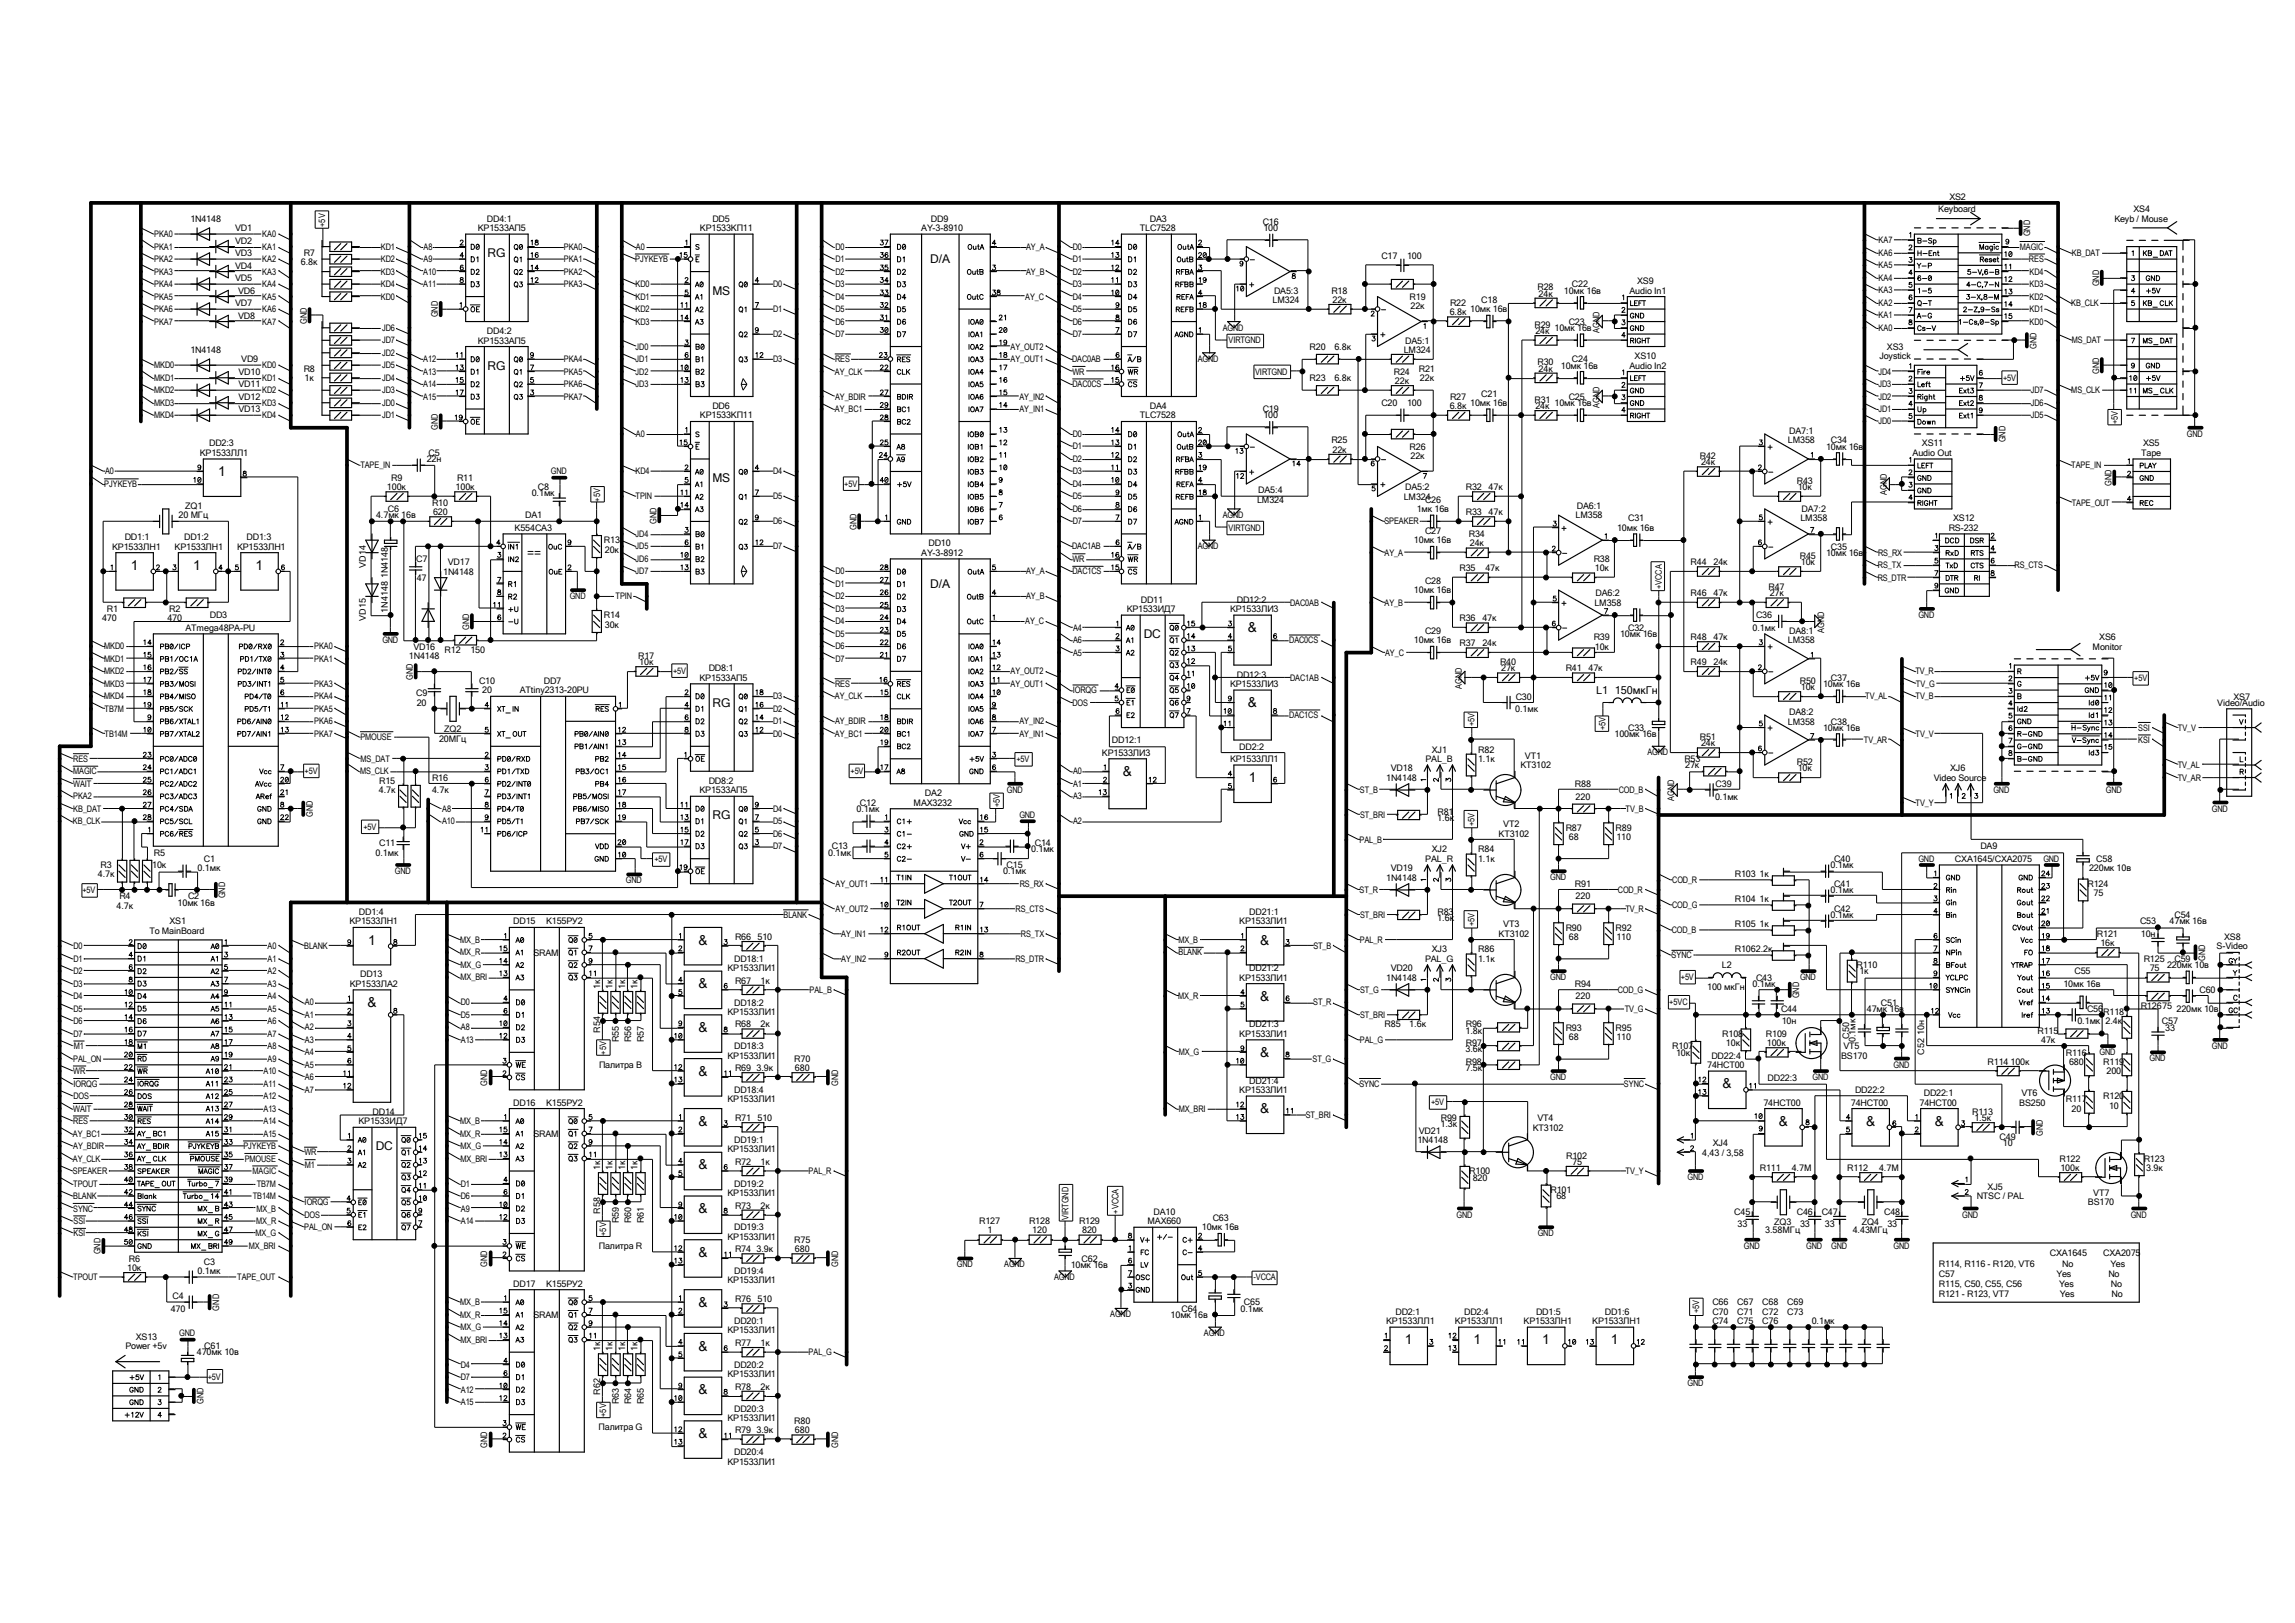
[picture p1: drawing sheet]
<svg xmlns="http://www.w3.org/2000/svg" width="420mm" height="297mm" viewBox="0 0 420 297" stroke-linecap="round" stroke-linejoin="round" font-family="sans-serif">
<defs><g id="words">
<g font-size="2.5">
<text x="39.9" y="87.1">1</text>
<text x="23.9" y="104.3">1</text>
<text x="35.3" y="104.3">1</text>
<text x="46.8" y="104.3">1</text>
<text x="228.4" y="115.7">&amp;</text>
<text x="228.4" y="129.4">&amp;</text>
<text x="205.5" y="142">&amp;</text>
<text x="228.5" y="143.1">1</text>
<text x="67.4" y="172.9">1</text>
<text x="127.8" y="172.9">&amp;</text>
<text x="230.6" y="172.9">&amp;</text>
<text x="67.2" y="184.3">&amp;</text>
<text x="127.8" y="180.9">&amp;</text>
<text x="230.6" y="183.1">&amp;</text>
<text x="127.8" y="188.9">&amp;</text>
<text x="127.8" y="196.9">&amp;</text>
<text x="230.6" y="193.4">&amp;</text>
<text x="230.6" y="203.7">&amp;</text>
<text x="315.2" y="199.1">&amp;</text>
<text x="127.8" y="206">&amp;</text>
<text x="325.5" y="206">&amp;</text>
<text x="341.5" y="206">&amp;</text>
<text x="354.1" y="206">&amp;</text>
<text x="127.8" y="214">&amp;</text>
<text x="127.8" y="222">&amp;</text>
<text x="127.8" y="230">&amp;</text>
<text x="127.8" y="239.1">&amp;</text>
<text x="127.8" y="247.1">&amp;</text>
<text x="257.1" y="246">1</text>
<text x="269.7" y="246">1</text>
<text x="282.2" y="246">1</text>
<text x="294.8" y="246">1</text>
<text x="127.8" y="255.1">&amp;</text>
<text x="127.8" y="263.1">&amp;</text>
</g>
<g font-size="2.2">
<text x="89.2" y="47">RG</text>
<text x="130.4" y="53.9">MS</text>
<text x="170.2" y="48.2">D/A</text>
<text x="89.2" y="67.6">RG</text>
<text x="130.4" y="88.2">MS</text>
<text x="96.5" y="101.9">==</text>
<text x="170.2" y="107.6">D/A</text>
<text x="209.3" y="116.8">DC</text>
<text x="130.4" y="129.3">RG</text>
<text x="130.4" y="149.9">RG</text>
<text x="68.8" y="210.5">DC</text>
</g>
<g font-size="2">
<text x="292.1" y="127">L1</text>
<text x="295.5" y="127">150мкГн</text>
</g>
<g font-size="1.6">
<text x="34.8" y="40.6">1N4148</text>
<text x="59.5" y="41.5" transform="rotate(-90 59.5 41.5)">+5V</text>
<text x="89.1" y="40.6">DD4:1</text>
<text x="130.4" y="40.6">DD5</text>
<text x="170.4" y="40.6">DD9</text>
<text x="210.4" y="40.6">DA3</text>
<text x="231.1" y="41.1">C16</text>
<text x="354.7" y="38.9">Keyboard</text>
<text x="356.8" y="36.6">XS2</text>
<text x="386.9" y="40.6">Keyb / Mouse</text>
<text x="390.5" y="38.9">XS4</text>
<text x="28.2" y="43.4">PKA0</text>
<text x="28.2" y="45.7">PKA1</text>
<text x="28.2" y="48">PKA2</text>
<text x="43" y="44.6">VD2</text>
<text x="43" y="42.3">VD1</text>
<text x="43" y="46.9">VD3</text>
<text x="48" y="43.4">KA0</text>
<text x="48" y="45.7">KA1</text>
<text x="48" y="48">KA2</text>
<text x="55.6" y="46.9">R7</text>
<text x="69.7" y="45.7">KD1</text>
<text x="69.7" y="48">KD2</text>
<text x="77.5" y="45.7">A8</text>
<text x="77.5" y="48">A9</text>
<text x="87.5" y="42.3">КР1533АП5</text>
<text x="103.2" y="45.7">PKA0</text>
<text x="103.2" y="48">PKA1</text>
<text x="116.2" y="48">PJYKEYB</text>
<text x="116.4" y="45.7">A0</text>
<text x="128.1" y="42.3">КР1533КП11</text>
<text x="152.9" y="45.7">D0</text>
<text x="152.9" y="48">D1</text>
<text x="168.6" y="42.3">AY-3-8910</text>
<text x="187.8" y="45.7">AY_A</text>
<text x="196.3" y="45.7">D0</text>
<text x="196.3" y="48">D1</text>
<text x="208.6" y="42.3">TLC7528</text>
<text x="231.2" y="42.3">100</text>
<text x="252.8" y="47.4">C17</text>
<text x="257.5" y="47.4">100</text>
<text x="343.8" y="44.5">KA7</text>
<text x="343.8" y="46.8">KA6</text>
<text x="369.6" y="45.7">MAGIC</text>
<text x="371.3" y="48">RES</text>
<text x="371.6" y="43.2" transform="rotate(-90 371.6 43.2)">GND</text>
<text x="379.2" y="46.8">KB_DAT</text>
<text x="28.2" y="50.2">PKA3</text>
<text x="28.2" y="52.5">PKA4</text>
<text x="43" y="49.1">VD4</text>
<text x="43" y="51.4">VD5</text>
<text x="43.6" y="53.7">VD6</text>
<text x="48" y="52.5">KA4</text>
<text x="48" y="50.2">KA3</text>
<text x="55.1" y="48.6">6.8к</text>
<text x="69.7" y="50.2">KD3</text>
<text x="69.7" y="52.5">KD4</text>
<text x="77.5" y="52.5">A11</text>
<text x="77.5" y="50.2">A10</text>
<text x="103.2" y="50.2">PKA2</text>
<text x="103.2" y="52.5">PKA3</text>
<text x="116.3" y="52.5">KD0</text>
<text x="141.5" y="52.5">D0</text>
<text x="152.9" y="50.2">D2</text>
<text x="152.9" y="52.5">D3</text>
<text x="187.8" y="50.2">AY_B</text>
<text x="196.3" y="50.2">D2</text>
<text x="196.3" y="52.5">D3</text>
<text x="233.2" y="53.7">DA5:3</text>
<text x="243.7" y="53.7">R18</text>
<text x="281.4" y="53.1">R28</text>
<text x="286.2" y="53.7">10мк 16в</text>
<text x="287.7" y="52.6">C22</text>
<text x="298.2" y="53.7">Audio In1</text>
<text x="299.6" y="52">XS9</text>
<text x="343.8" y="49.1">KA5</text>
<text x="343.8" y="51.4">KA4</text>
<text x="343.8" y="53.7">KA3</text>
<text x="371.4" y="52.5">KD3</text>
<text x="371.4" y="50.2">KD4</text>
<text x="384.1" y="52.4" transform="rotate(-90 384.1 52.4)">GND</text>
<text x="28.2" y="57.1">PKA6</text>
<text x="28.2" y="59.4">PKA7</text>
<text x="28.2" y="54.8">PKA5</text>
<text x="43" y="56">VD7</text>
<text x="43.6" y="58.3">VD8</text>
<text x="48" y="57.1">KA6</text>
<text x="48" y="59.4">KA7</text>
<text x="48" y="54.8">KA5</text>
<text x="56.1" y="59.2" transform="rotate(-90 56.1 59.2)">GND</text>
<text x="69.7" y="54.8">KD0</text>
<text x="80.1" y="58.1" transform="rotate(-90 80.1 58.1)">GND</text>
<text x="116.3" y="59.4">KD3</text>
<text x="116.3" y="57.1">KD2</text>
<text x="116.3" y="54.8">KD1</text>
<text x="141.5" y="57.1">D1</text>
<text x="152.9" y="57.1">D5</text>
<text x="152.9" y="59.4">D6</text>
<text x="152.9" y="54.8">D4</text>
<text x="187.6" y="54.8">AY_C</text>
<text x="196.3" y="57.1">D5</text>
<text x="196.3" y="59.4">D6</text>
<text x="196.3" y="54.8">D4</text>
<text x="232.9" y="55.4">LM324</text>
<text x="243.9" y="55.4">22к</text>
<text x="258" y="54.9">R19</text>
<text x="258.1" y="56.6">22к</text>
<text x="265.3" y="57.7">6.8к</text>
<text x="265.4" y="56">R22</text>
<text x="269.1" y="57.1">10мк 16в</text>
<text x="271.1" y="55.4">C18</text>
<text x="280.8" y="60">R29</text>
<text x="281.6" y="54.3">24к</text>
<text x="287.1" y="59.4">C23</text>
<text x="343.8" y="58.2">KA1</text>
<text x="343.8" y="56">KA2</text>
<text x="371.4" y="59.4">KD0</text>
<text x="371.4" y="57.1">KD1</text>
<text x="371.4" y="54.8">KD2</text>
<text x="379.1" y="56">KB_CLK</text>
<text x="34.8" y="64.6">1N4148</text>
<text x="69.9" y="65.1">JD2</text>
<text x="69.9" y="62.8">JD7</text>
<text x="69.9" y="60.5">JD6</text>
<text x="87.5" y="62.9">КР1533АП5</text>
<text x="89.1" y="61.1">DD4:2</text>
<text x="116.3" y="64">JD0</text>
<text x="141.5" y="61.7">D2</text>
<text x="152.9" y="61.7">D7</text>
<text x="184.9" y="64">AY_OUT2</text>
<text x="196.3" y="61.7">D7</text>
<text x="223.8" y="60.5">AGND</text>
<text x="224.8" y="62.8">VIRTGND</text>
<text x="239.7" y="64">R20</text>
<text x="244.2" y="64">6.8к</text>
<text x="256.9" y="64.6">LM324</text>
<text x="257.2" y="62.9">DA5:1</text>
<text x="281" y="61.1">24к</text>
<text x="284.5" y="60.6">10мк 16в</text>
<text x="292.7" y="60.9" transform="rotate(-90 292.7 60.9)">AGND</text>
<text x="299.1" y="65.7">XS10</text>
<text x="343.8" y="60.5">KA0</text>
<text x="343.9" y="65.7">Joystick</text>
<text x="345.3" y="64">XS3</text>
<text x="372.7" y="63.8" transform="rotate(-90 372.7 63.8)">GND</text>
<text x="379.2" y="62.8">MS_DAT</text>
<text x="28.2" y="69.7">MKD1</text>
<text x="28.2" y="72">MKD2</text>
<text x="28.2" y="67.4">MKD0</text>
<text x="43.6" y="70.9">VD11</text>
<text x="43.6" y="68.6">VD10</text>
<text x="44.1" y="66.3">VD9</text>
<text x="48" y="72">KD2</text>
<text x="48" y="69.7">KD1</text>
<text x="48" y="67.4">KD0</text>
<text x="55.6" y="68">R8</text>
<text x="55.7" y="69.7">1к</text>
<text x="69.9" y="69.7">JD4</text>
<text x="69.9" y="72">JD3</text>
<text x="69.9" y="67.4">JD5</text>
<text x="77.5" y="70.8">A14</text>
<text x="77.5" y="66.3">A12</text>
<text x="77.5" y="68.5">A13</text>
<text x="103.2" y="70.8">PKA6</text>
<text x="103.2" y="66.3">PKA4</text>
<text x="103.2" y="68.5">PKA5</text>
<text x="116.3" y="70.8">JD3</text>
<text x="116.3" y="66.3">JD1</text>
<text x="116.3" y="68.5">JD2</text>
<text x="141.5" y="66.3">D3</text>
<text x="152.8" y="68.5">AY_CLK</text>
<text x="152.8" y="66.3">RES</text>
<text x="184.9" y="66.3">AY_OUT1</text>
<text x="196.2" y="66.3">DAC0AB</text>
<text x="196.3" y="68.5">WR</text>
<text x="196.3" y="70.8">DAC0CS</text>
<text x="219.2" y="66.3">AGND</text>
<text x="229.7" y="68.5">VIRTGND</text>
<text x="239.7" y="69.7">R23</text>
<text x="244.2" y="69.7">6.8к</text>
<text x="255.1" y="68.6">R24</text>
<text x="255.3" y="70.3">22к</text>
<text x="259.7" y="68">R21</text>
<text x="259.9" y="69.7">22к</text>
<text x="281.4" y="66.8">R30</text>
<text x="281.6" y="68">24к</text>
<text x="285.6" y="67.4">10мк 16в</text>
<text x="287.7" y="66.3">C24</text>
<text x="298.2" y="67.4">Audio In2</text>
<text x="343.8" y="70.8">JD3</text>
<text x="343.8" y="68.5">JD4</text>
<text x="366.6" y="69.7">+5V</text>
<text x="371.7" y="72">JD7</text>
<text x="379.1" y="72">MS_CLK</text>
<text x="384.1" y="68.4" transform="rotate(-90 384.1 68.4)">GND</text>
<text x="28.2" y="76.5">MKD4</text>
<text x="28.2" y="74.3">MKD3</text>
<text x="43.6" y="73.2">VD12</text>
<text x="43.6" y="75.4">VD13</text>
<text x="48" y="76.5">KD4</text>
<text x="48" y="74.3">KD3</text>
<text x="69.9" y="76.5">JD1</text>
<text x="69.9" y="74.3">JD0</text>
<text x="77.5" y="73.1">A15</text>
<text x="103.2" y="73.1">PKA7</text>
<text x="128.1" y="76.6">КР1533КП11</text>
<text x="130.4" y="74.8">DD6</text>
<text x="152.8" y="75.4">AY_BC1</text>
<text x="152.8" y="73.1">AY_BDIR</text>
<text x="186.5" y="73.1">AY_IN2</text>
<text x="186.5" y="75.4">AY_IN1</text>
<text x="208.6" y="76.6">TLC7528</text>
<text x="210.4" y="74.8">DA4</text>
<text x="231.1" y="75.4">C19</text>
<text x="231.2" y="76.6">100</text>
<text x="252.8" y="74.3">C20</text>
<text x="257.5" y="74.3">100</text>
<text x="265.3" y="74.8">6.8к</text>
<text x="265.4" y="73.2">R27</text>
<text x="269.1" y="74.3">10мк 16в</text>
<text x="271.1" y="72.6">C21</text>
<text x="280.8" y="73.7">R31</text>
<text x="281" y="74.8">24к</text>
<text x="284.5" y="74.3">10мк 16в</text>
<text x="287.1" y="73.2">C25</text>
<text x="292.7" y="74.6" transform="rotate(-90 292.7 74.6)">AGND</text>
<text x="343.8" y="77.7">JD0</text>
<text x="343.8" y="73.1">JD2</text>
<text x="343.8" y="75.4">JD1</text>
<text x="371.7" y="76.5">JD5</text>
<text x="371.7" y="74.3">JD6</text>
<text x="387.6" y="77.6" transform="rotate(-90 387.6 77.6)">+5V</text>
<text x="36.6" y="83.4">КР1533ЛЛ1</text>
<text x="38.3" y="81.7">DD2:3</text>
<text x="78.4" y="83.4">C5</text>
<text x="80.1" y="78.7" transform="rotate(-90 80.1 78.7)">GND</text>
<text x="116.4" y="80">A0</text>
<text x="196.3" y="80">D0</text>
<text x="196.3" y="82.3">D1</text>
<text x="243.7" y="81.2">R25</text>
<text x="243.9" y="82.8">22к</text>
<text x="258" y="82.3">R26</text>
<text x="258.1" y="84">22к</text>
<text x="311.1" y="84">R42</text>
<text x="327.2" y="81.2">LM358</text>
<text x="327.4" y="79.4">DA7:1</text>
<text x="334.2" y="82.3">10мк 16в</text>
<text x="335.1" y="81.2">C34</text>
<text x="350" y="83.4">Audio Out</text>
<text x="351.7" y="81.7">XS11</text>
<text x="367" y="81" transform="rotate(-90 367 81)">GND</text>
<text x="391.8" y="83.4">Tape</text>
<text x="392.2" y="81.7">XS5</text>
<text x="400.2" y="80">GND</text>
<text x="19.1" y="89.1">PJYKEYB</text>
<text x="19.2" y="86.8">A0</text>
<text x="65.9" y="85.7">TAPE_IN</text>
<text x="70.8" y="89.7">100к</text>
<text x="71.6" y="88">R9</text>
<text x="78.1" y="84.6">22н</text>
<text x="83.4" y="89.7">100к</text>
<text x="83.6" y="88">R11</text>
<text x="98.4" y="89.7">C8</text>
<text x="100.8" y="86.8">GND</text>
<text x="116.3" y="86.8">KD4</text>
<text x="141.5" y="86.8">D4</text>
<text x="154.5" y="89.1">+5V</text>
<text x="196.3" y="84.5">D2</text>
<text x="196.3" y="86.8">D3</text>
<text x="196.3" y="89.1">D4</text>
<text x="257.2" y="89.7">DA5:2</text>
<text x="268.2" y="89.7">R32</text>
<text x="272.4" y="89.7">47к</text>
<text x="311.3" y="85.1">24к</text>
<text x="328.8" y="88.6">R43</text>
<text x="329" y="89.7">10к</text>
<text x="379.1" y="85.7">TAPE_IN</text>
<text x="386.4" y="89" transform="rotate(-90 386.4 89)">GND</text>
<text x="32.7" y="94.9">20 МГц</text>
<text x="33.9" y="93.1">ZQ1</text>
<text x="68.8" y="94.9">4.7мк 16в</text>
<text x="71" y="93.7">C6</text>
<text x="79.1" y="92.6">R10</text>
<text x="79.2" y="94.3">620</text>
<text x="96.1" y="94.9">DA1</text>
<text x="97.3" y="90.8">0.1мк</text>
<text x="109.8" y="91.8" transform="rotate(-90 109.8 91.8)">+5V</text>
<text x="116.3" y="91.4">TPIN</text>
<text x="120.1" y="95.8" transform="rotate(-90 120.1 95.8)">GND</text>
<text x="141.5" y="91.4">D5</text>
<text x="141.5" y="96">D6</text>
<text x="196.3" y="91.4">D5</text>
<text x="196.3" y="93.7">D6</text>
<text x="196.3" y="96">D7</text>
<text x="223.8" y="94.8">AGND</text>
<text x="230.1" y="92">LM324</text>
<text x="230.3" y="90.3">DA5:4</text>
<text x="253.3" y="96">SPEAKER</text>
<text x="256.9" y="91.4">LM324</text>
<text x="259.3" y="93.7">1мк 16в</text>
<text x="260.8" y="92">C26</text>
<text x="268.2" y="94.3">R33</text>
<text x="272.4" y="94.3">47к</text>
<text x="288.4" y="94.9">LM358</text>
<text x="288.6" y="93.1">DA6:1</text>
<text x="298" y="95.4">C31</text>
<text x="329.5" y="95.4">LM358</text>
<text x="329.7" y="93.7">DA7:2</text>
<text x="345.3" y="90.6" transform="rotate(-90 345.3 90.6)">AGND</text>
<text x="357.4" y="95.4">XS12</text>
<text x="379.2" y="92.5">TAPE_OUT</text>
<text x="20.5" y="100.6">КР1533ЛН1</text>
<text x="22.8" y="98.8">DD1:1</text>
<text x="32" y="100.6">КР1533ЛН1</text>
<text x="33.7" y="98.8">DD1:2</text>
<text x="43.4" y="100.6">КР1533ЛН1</text>
<text x="45.1" y="98.8">DD1:3</text>
<text x="94.2" y="97.2">К554СА3</text>
<text x="110.5" y="99.4">R13</text>
<text x="110.7" y="101.1">20к</text>
<text x="116.3" y="100.5">JD5</text>
<text x="116.3" y="98.3">JD4</text>
<text x="141.5" y="100.5">D7</text>
<text x="156.7" y="97" transform="rotate(-90 156.7 97)">GND</text>
<text x="168.6" y="101.7">AY-3-8912</text>
<text x="169.9" y="100">DD10</text>
<text x="196.2" y="100.5">DAC1AB</text>
<text x="219.2" y="100.5">AGND</text>
<text x="224.8" y="97.1">VIRTGND</text>
<text x="253.4" y="101.7">AY_A</text>
<text x="258.8" y="99.4">10мк 16в</text>
<text x="260.8" y="97.7">C27</text>
<text x="268.8" y="98.3">R34</text>
<text x="269" y="100">24к</text>
<text x="295.9" y="97.2">10мк 16в</text>
<text x="334.2" y="101.7">10мк 16в</text>
<text x="335.1" y="100.6">C35</text>
<text x="343.7" y="101.7">RS_RX</text>
<text x="356.6" y="97.2">RS-232</text>
<text x="67" y="103.9" transform="rotate(-90 67 103.9)">VD14</text>
<text x="71" y="105.8" transform="rotate(-90 71 105.8)">1N4148</text>
<text x="76.2" y="102.9">C7</text>
<text x="76.3" y="106.3">47</text>
<text x="81.1" y="105.2">1N4148</text>
<text x="82" y="103.4">VD17</text>
<text x="116.3" y="105.1">JD7</text>
<text x="116.3" y="102.8">JD6</text>
<text x="152.9" y="105.1">D0</text>
<text x="152.9" y="107.4">D1</text>
<text x="187.8" y="105.1">AY_A</text>
<text x="196.3" y="102.8">WR</text>
<text x="196.3" y="105.1">DAC1CS</text>
<text x="260.8" y="106.8">C28</text>
<text x="267.1" y="104.6">R35</text>
<text x="271.8" y="104.6">47к</text>
<text x="291.7" y="102.9">R38</text>
<text x="291.9" y="104.6">10к</text>
<text x="304.1" y="107.8" transform="rotate(-90 304.1 107.8)">+VCCA</text>
<text x="309.4" y="103.4">R44</text>
<text x="313.6" y="103.4">24к</text>
<text x="323.7" y="108">R47</text>
<text x="329.4" y="102.3">R45</text>
<text x="329.6" y="103.4">10к</text>
<text x="343.6" y="106.3">RS_DTR</text>
<text x="343.7" y="104">RS_TX</text>
<text x="368.7" y="104">RS_CTS</text>
<text x="18.7" y="113.7">470</text>
<text x="19.6" y="112">R1</text>
<text x="30.6" y="113.7">470</text>
<text x="31" y="112">R2</text>
<text x="38.4" y="113.2">DD3</text>
<text x="67" y="113.6" transform="rotate(-90 67 113.6)">VD15</text>
<text x="71" y="112.1" transform="rotate(-90 71 112.1)">1N4148</text>
<text x="104.3" y="109.6">GND</text>
<text x="110.5" y="113.2">R14</text>
<text x="112.6" y="109.7">TPIN</text>
<text x="152.9" y="112">D3</text>
<text x="152.9" y="109.7">D2</text>
<text x="187.8" y="109.7">AY_B</text>
<text x="206.2" y="112">КР1533ИД7</text>
<text x="208.8" y="110.3">DD11</text>
<text x="225.1" y="112">КР1533ЛИ3</text>
<text x="226.3" y="110.3">DD12:2</text>
<text x="236.1" y="110.8">DAC0AB</text>
<text x="253.4" y="110.8">AY_B</text>
<text x="258.8" y="108.6">10мк 16в</text>
<text x="267.1" y="113.7">R36</text>
<text x="271.3" y="113.7">47к</text>
<text x="291.8" y="110.9">LM358</text>
<text x="292" y="109.1">DA6:2</text>
<text x="309.4" y="109.1">R46</text>
<text x="313.6" y="109.1">47к</text>
<text x="321.4" y="113.2">C36</text>
<text x="323.9" y="109.1">27к</text>
<text x="351.1" y="113.1">GND</text>
<text x="19.1" y="118.8">MKD0</text>
<text x="33.9" y="115.4">ATmega48PA-PU</text>
<text x="57.5" y="118.8">PKA0</text>
<text x="70" y="117.6">GND</text>
<text x="75.6" y="118.9">VD16</text>
<text x="81.4" y="119.4">R12</text>
<text x="85.9" y="115.2" transform="rotate(-90 85.9 115.2)">GND</text>
<text x="86.1" y="119.4">150</text>
<text x="110.7" y="114.8">30к</text>
<text x="152.9" y="118.8">D6</text>
<text x="152.9" y="114.3">D4</text>
<text x="152.9" y="116.5">D5</text>
<text x="187.6" y="114.3">AY_C</text>
<text x="196.4" y="117.7">A6</text>
<text x="196.4" y="120">A5</text>
<text x="196.4" y="115.4">A4</text>
<text x="235.9" y="117.7">DAC0CS</text>
<text x="253.5" y="120">AY_C</text>
<text x="258.8" y="117.7">10мк 16в</text>
<text x="260.8" y="116">C29</text>
<text x="267.1" y="118.3">R37</text>
<text x="271.3" y="118.3">24к</text>
<text x="291.7" y="117.1">R39</text>
<text x="291.9" y="118.9">10к</text>
<text x="296.5" y="116.6">10мк 16в</text>
<text x="298" y="115.4">C32</text>
<text x="309.4" y="117.1">R48</text>
<text x="313.6" y="117.1">47к</text>
<text x="320.7" y="115.4">0.1мк</text>
<text x="327.2" y="117.7">LM358</text>
<text x="327.4" y="116">DA8:1</text>
<text x="333.8" y="115.8" transform="rotate(-90 333.8 115.8)">AGND</text>
<text x="383" y="118.9">Monitor</text>
<text x="384.2" y="117.1">XS6</text>
<text x="19.1" y="125.7">MKD3</text>
<text x="19.1" y="121.1">MKD1</text>
<text x="19.1" y="123.4">MKD2</text>
<text x="57.5" y="125.7">PKA3</text>
<text x="57.5" y="121.1">PKA1</text>
<text x="74.8" y="120.6">1N4148</text>
<text x="75.6" y="124.4" transform="rotate(-90 75.6 124.4)">GND</text>
<text x="87.7" y="125.1">C10</text>
<text x="99.5" y="125.1">DD7</text>
<text x="116.8" y="120.6">R17</text>
<text x="117" y="121.7">10к</text>
<text x="123.2" y="123.4">+5V</text>
<text x="128" y="124.6">КР1533АП5</text>
<text x="129.7" y="122.9">DD8:1</text>
<text x="152.8" y="125.7">RES</text>
<text x="152.9" y="121.1">D7</text>
<text x="184.9" y="125.7">AY_OUT1</text>
<text x="184.9" y="123.4">AY_OUT2</text>
<text x="225.1" y="125.7">КР1533ЛИ3</text>
<text x="226.3" y="124">DD12:3</text>
<text x="236.1" y="124.5">DAC1AB</text>
<text x="274.5" y="121.7">R40</text>
<text x="274.7" y="122.9">27к</text>
<text x="286.5" y="122.9">R41</text>
<text x="290.7" y="122.9">47к</text>
<text x="309.4" y="121.7">R49</text>
<text x="313.6" y="121.7">24к</text>
<text x="329.4" y="125.1">R50</text>
<text x="333.6" y="125.7">10мк 16в</text>
<text x="335.1" y="124.6">C37</text>
<text x="350.5" y="123.4">TV_R</text>
<text x="350.6" y="125.7">TV_G</text>
<text x="390.6" y="124.5">+5V</text>
<text x="19.1" y="128">MKD4</text>
<text x="19.1" y="130.3">TB7M</text>
<text x="57.5" y="128">PKA4</text>
<text x="57.5" y="130.3">PKA5</text>
<text x="76.2" y="127.4">C9</text>
<text x="76.3" y="129.2">20</text>
<text x="88.3" y="126.9">20</text>
<text x="95.1" y="126.9">ATtiny2313-20PU</text>
<text x="141.5" y="128">D3</text>
<text x="141.5" y="130.3">D2</text>
<text x="152.8" y="128">AY_CLK</text>
<text x="196.3" y="129.1">DOS</text>
<text x="196.3" y="126.8">IORQG</text>
<text x="235.9" y="131.4">DAC1CS</text>
<text x="267.5" y="126" transform="rotate(-90 267.5 126)">AGND</text>
<text x="277.3" y="130.3">0.1мк</text>
<text x="277.4" y="128">C30</text>
<text x="327.4" y="130.9">DA8:2</text>
<text x="329.6" y="126.3">10к</text>
<text x="341.3" y="128">TV_AL</text>
<text x="350.6" y="128">TV_B</text>
<text x="405.8" y="129.2">Video/Audio</text>
<text x="408.7" y="128">XS7</text>
<text x="19.1" y="134.8">TB14M</text>
<text x="57.5" y="134.8">PKA7</text>
<text x="57.5" y="132.5">PKA6</text>
<text x="65.9" y="135.4">PMOUSE</text>
<text x="80.3" y="135.8">20МГц</text>
<text x="81.3" y="133.9">ZQ2</text>
<text x="141.5" y="134.8">D0</text>
<text x="141.5" y="132.5">D1</text>
<text x="152.8" y="134.8">AY_BC1</text>
<text x="152.8" y="132.5">AY_BDIR</text>
<text x="186.5" y="132.5">AY_IN2</text>
<text x="186.5" y="134.8">AY_IN1</text>
<text x="203.5" y="136">DD12:1</text>
<text x="226.8" y="137.2">DD2:2</text>
<text x="262" y="137.7">XJ1</text>
<text x="269.8" y="132.9" transform="rotate(-90 269.8 132.9)">+5V</text>
<text x="270.5" y="137.7">R82</text>
<text x="293.8" y="133.6" transform="rotate(-90 293.8 133.6)">+5V</text>
<text x="295.5" y="134.9">100мк 16в</text>
<text x="298" y="133.7">C33</text>
<text x="311.1" y="135.4">R51</text>
<text x="311.3" y="136.6">24к</text>
<text x="327.2" y="132.6">LM358</text>
<text x="333.6" y="133.7">10мк 16в</text>
<text x="335.1" y="132.6">C38</text>
<text x="341.1" y="136">TV_AR</text>
<text x="350.6" y="134.8">TV_V</text>
<text x="391.3" y="136">KSI</text>
<text x="391.3" y="133.7">SSI</text>
<text x="398.6" y="133.7">TV_V</text>
<text x="13.4" y="141.7">MAGIC</text>
<text x="13.4" y="139.4">RES</text>
<text x="13.4" y="144">WAIT</text>
<text x="55.7" y="141.7">+5V</text>
<text x="65.9" y="141.7">MS_CLK</text>
<text x="66" y="139.4">MS_DAT</text>
<text x="69.4" y="143.4">R15</text>
<text x="79.1" y="142.9">R16</text>
<text x="129.7" y="143.4">DD8:2</text>
<text x="155.6" y="141.7">+5V</text>
<text x="186" y="139.4">+5V</text>
<text x="196.4" y="141.7">A0</text>
<text x="196.4" y="144">A1</text>
<text x="201.7" y="138.3">КР1533ЛИ3</text>
<text x="225.1" y="139.4">КР1533ЛЛ1</text>
<text x="253.7" y="142.9">1N4148</text>
<text x="254.5" y="141.1">VD18</text>
<text x="260.9" y="139.4">PAL_B</text>
<text x="270.5" y="139.4">1.1к</text>
<text x="278.2" y="140.6">КТ3102</text>
<text x="279.1" y="138.9">VT1</text>
<text x="301.5" y="138.2">AGND</text>
<text x="308.2" y="139.4">R53</text>
<text x="308.4" y="140.6">27к</text>
<text x="328.8" y="140">R52</text>
<text x="329" y="141.1">10к</text>
<text x="353.9" y="142.9">Video Source</text>
<text x="356.9" y="141.1">XJ6</text>
<text x="398.5" y="140.5">TV_AL</text>
<text x="398.5" y="142.8">TV_AR</text>
<text x="13.4" y="146.3">PKA2</text>
<text x="13.4" y="148.5">KB_DAT</text>
<text x="57.2" y="149.5" transform="rotate(-90 57.2 149.5)">GND</text>
<text x="69.3" y="145.2">4.7к</text>
<text x="79.1" y="145.2">4.7к</text>
<text x="80.9" y="148.5">A8</text>
<text x="128" y="145.2">КР1533АП5</text>
<text x="141.5" y="148.5">D4</text>
<text x="156.7" y="148.6">0.1мк</text>
<text x="157.4" y="147.4">C12</text>
<text x="167.2" y="147.4">MAX3232</text>
<text x="169.3" y="145.7">DA2</text>
<text x="183" y="147.8" transform="rotate(-90 183 147.8)">+5V</text>
<text x="184.3" y="145.1">GND</text>
<text x="186.5" y="149.7">GND</text>
<text x="196.4" y="146.3">A3</text>
<text x="248.9" y="145.1">ST_B</text>
<text x="248.9" y="149.7">ST_BRI</text>
<text x="263.1" y="149.1">R81</text>
<text x="288.2" y="144">R88</text>
<text x="288.4" y="146.3">220</text>
<text x="296.3" y="145.1">COD_B</text>
<text x="297.5" y="148.5">TV_B</text>
<text x="306.4" y="146.6" transform="rotate(-90 306.4 146.6)">AGND</text>
<text x="313.9" y="146.3">0.1мк</text>
<text x="314" y="144">C39</text>
<text x="350.6" y="147.4">TV_Y</text>
<text x="364.8" y="145.1">GND</text>
<text x="385.4" y="145.1">GND</text>
<text x="404.8" y="148.5">GND</text>
<text x="13.3" y="150.8">KB_CLK</text>
<text x="66.5" y="152">+5V</text>
<text x="69.4" y="154.9">C11</text>
<text x="80.9" y="150.8">A10</text>
<text x="141.5" y="155.4">D7</text>
<text x="141.5" y="153.1">D6</text>
<text x="141.5" y="150.8">D5</text>
<text x="152.2" y="155.4">C13</text>
<text x="188.7" y="156">0.1мк</text>
<text x="189.4" y="154.9">C14</text>
<text x="196.4" y="150.8">A2</text>
<text x="248.8" y="154.3">PAL_B</text>
<text x="262" y="156">XJ2</text>
<text x="263" y="150.3">1.6к</text>
<text x="269.8" y="151.2" transform="rotate(-90 269.8 151.2)">+5V</text>
<text x="270.5" y="156">R84</text>
<text x="274.3" y="153.2">КТ3102</text>
<text x="275.1" y="151.4">VT2</text>
<text x="286.5" y="152">R87</text>
<text x="287.1" y="153.7">68</text>
<text x="295.7" y="152">R89</text>
<text x="295.8" y="153.7">110</text>
<text x="362.4" y="155.4">DA9</text>
<text x="17.9" y="160.6">4.7к</text>
<text x="18.4" y="158.9">R3</text>
<text x="27.9" y="158.9">10к</text>
<text x="28.1" y="156.6">R5</text>
<text x="36.1" y="159.4">0.1мк</text>
<text x="37.3" y="157.7">C1</text>
<text x="68.7" y="156.6">0.1мк</text>
<text x="72.3" y="159.9">GND</text>
<text x="114.5" y="161.7">GND</text>
<text x="119.8" y="157.7">+5V</text>
<text x="151.6" y="156.6">0.1мк</text>
<text x="183.6" y="160">0.1мк</text>
<text x="184.2" y="158.9">C15</text>
<text x="253.7" y="161.2">1N4148</text>
<text x="254.5" y="159.4">VD19</text>
<text x="260.8" y="157.7">PAL_R</text>
<text x="270.5" y="157.7">1.1к</text>
<text x="283.7" y="161.1">GND</text>
<text x="306" y="161.7">COD_R</text>
<text x="317.5" y="160.6">R103</text>
<text x="322" y="160.6">1к</text>
<text x="335" y="158.9">0.1мк</text>
<text x="335.7" y="157.7">C40</text>
<text x="351.1" y="157.7">GND</text>
<text x="357.8" y="157.7">CXA1645/CXA2075</text>
<text x="373.9" y="157.7">GND</text>
<text x="382.3" y="159.4">220мк 10в</text>
<text x="383.6" y="157.7">C58</text>
<text x="15.1" y="163.4">+5V</text>
<text x="21.3" y="166.3">4.7к</text>
<text x="21.8" y="164.6">R4</text>
<text x="32.5" y="165.7">10мк 16в</text>
<text x="34.4" y="164.6">C2</text>
<text x="41.2" y="164.4" transform="rotate(-90 41.2 164.4)">GND</text>
<text x="65.7" y="167.4">DD1:4</text>
<text x="143.4" y="168">BLANK</text>
<text x="152.9" y="166.8">AY_OUT2</text>
<text x="152.9" y="162.3">AY_OUT1</text>
<text x="185.9" y="166.8">RS_CTS</text>
<text x="186.6" y="162.3">RS_RX</text>
<text x="228.6" y="167.4">DD21:1</text>
<text x="248.8" y="163.4">ST_R</text>
<text x="248.9" y="168">ST_BRI</text>
<text x="263.1" y="167.4">R83</text>
<text x="288.2" y="162.3">R91</text>
<text x="288.4" y="164.6">220</text>
<text x="296.1" y="163.4">COD_R</text>
<text x="297.5" y="166.8">TV_R</text>
<text x="306" y="166.2">COD_G</text>
<text x="317.5" y="165.1">R104</text>
<text x="322" y="165.1">1к</text>
<text x="335" y="163.4">0.1мк</text>
<text x="335.7" y="166.9">C42</text>
<text x="335.7" y="162.3">C41</text>
<text x="382" y="162.3">R124</text>
<text x="383.1" y="164">75</text>
<text x="13.5" y="173.7">D0</text>
<text x="27.3" y="170.9">To MainBoard</text>
<text x="31" y="169.2">XS1</text>
<text x="49" y="173.7">A0</text>
<text x="55.7" y="173.7">BLANK</text>
<text x="64" y="169.2">КР1533ЛН1</text>
<text x="84.2" y="172.6">MX_B</text>
<text x="93.9" y="169.2">DD15</text>
<text x="99.9" y="169.2">К155РУ2</text>
<text x="134.5" y="172">R66</text>
<text x="138.6" y="172">510</text>
<text x="154" y="171.4">AY_IN1</text>
<text x="186.8" y="171.4">RS_TX</text>
<text x="215.7" y="172.6">MX_B</text>
<text x="226.8" y="169.2">КР1533ЛИ1</text>
<text x="240.4" y="173.7">ST_B</text>
<text x="248.9" y="172.6">PAL_R</text>
<text x="263" y="168.6">1.6к</text>
<text x="269.8" y="169.5" transform="rotate(-90 269.8 169.5)">+5V</text>
<text x="274.3" y="171.4">КТ3102</text>
<text x="275.1" y="169.7">VT3</text>
<text x="286.5" y="170.3">R90</text>
<text x="287.1" y="172">68</text>
<text x="295.7" y="170.3">R92</text>
<text x="295.8" y="172">110</text>
<text x="306" y="170.8">COD_B</text>
<text x="317.5" y="169.7">R105</text>
<text x="322" y="169.7">1к</text>
<text x="335" y="168">0.1мк</text>
<text x="383.8" y="171.4">R121</text>
<text x="384.4" y="173.1">16к</text>
<text x="391.6" y="169.2">C53</text>
<text x="391.8" y="171.4">10н</text>
<text x="397.1" y="169.2">47мк 16в</text>
<text x="397.9" y="168">C54</text>
<text x="405.6" y="173.7">S-Video</text>
<text x="407" y="172">XS8</text>
<text x="13.5" y="176">D1</text>
<text x="13.5" y="178.3">D2</text>
<text x="49" y="176">A1</text>
<text x="49" y="178.3">A2</text>
<text x="65.9" y="178.9">DD13</text>
<text x="84.2" y="174.8">MX_R</text>
<text x="84.3" y="179.4">MX_BRI</text>
<text x="84.3" y="177.1">MX_G</text>
<text x="97.6" y="174.9">SRAM</text>
<text x="133.1" y="177.7">КР1533ЛИ1</text>
<text x="134.4" y="176">DD18:1</text>
<text x="154" y="176">AY_IN2</text>
<text x="185.8" y="176">RS_DTR</text>
<text x="215.7" y="174.8">BLANK</text>
<text x="226.8" y="179.5">КР1533ЛИ1</text>
<text x="228.6" y="177.7">DD21:2</text>
<text x="253.7" y="179.5">1N4148</text>
<text x="254.5" y="177.7">VD20</text>
<text x="260.8" y="176">PAL_G</text>
<text x="262" y="174.3">XJ3</text>
<text x="270.5" y="176">1.1к</text>
<text x="270.5" y="174.3">R86</text>
<text x="283.7" y="179.4">GND</text>
<text x="305.9" y="175.4">SYNC</text>
<text x="307.6" y="179.4">+5V</text>
<text x="315.1" y="177.2">L2</text>
<text x="317.5" y="174.3">R1062.2к</text>
<text x="321.4" y="179.5">C43</text>
<text x="329.4" y="179.4">GND</text>
<text x="339.7" y="177.2">R110</text>
<text x="340.3" y="178.3">1к</text>
<text x="379.7" y="178.3">C55</text>
<text x="392.3" y="176">R125</text>
<text x="393.4" y="177.7">75</text>
<text x="396.6" y="177.2">220мк 10в</text>
<text x="397.9" y="176">C59</text>
<text x="403.6" y="175.8" transform="rotate(-90 403.6 175.8)">GND</text>
<text x="13.5" y="180.6">D3</text>
<text x="13.5" y="182.8">D4</text>
<text x="13.5" y="185.1">D5</text>
<text x="49" y="180.6">A3</text>
<text x="49" y="182.8">A4</text>
<text x="49" y="185.1">A5</text>
<text x="55.8" y="184">A0</text>
<text x="64" y="180.6">КР1533ЛА2</text>
<text x="84.3" y="184">D0</text>
<text x="109.8" y="180.9" transform="rotate(-90 109.8 180.9)">1к</text>
<text x="112.1" y="180.9" transform="rotate(-90 112.1 180.9)">1к</text>
<text x="114.4" y="180.9" transform="rotate(-90 114.4 180.9)">1к</text>
<text x="116.7" y="180.9" transform="rotate(-90 116.7 180.9)">1к</text>
<text x="133.1" y="185.7">КР1533ЛИ1</text>
<text x="134.4" y="184">DD18:2</text>
<text x="134.5" y="180">R67</text>
<text x="139.2" y="180">1к</text>
<text x="148.2" y="181.7">PAL_B</text>
<text x="215.6" y="182.8">MX_R</text>
<text x="240.3" y="184">ST_R</text>
<text x="248.9" y="181.7">ST_G</text>
<text x="288.2" y="180.6">R94</text>
<text x="288.4" y="182.9">220</text>
<text x="296.1" y="181.7">COD_G</text>
<text x="297.3" y="185.1">TV_G</text>
<text x="305.5" y="184">+5VC</text>
<text x="312.4" y="181.1">100 мкГн</text>
<text x="320.7" y="180.6">0.1мк</text>
<text x="325.9" y="185.2">C44</text>
<text x="329.3" y="182.7" transform="rotate(-90 329.3 182.7)">GND</text>
<text x="341.6" y="185.2">47мк 16в</text>
<text x="344.2" y="184">C51</text>
<text x="377.6" y="180.6">10мк 16в</text>
<text x="381.9" y="185.2">C56</text>
<text x="384.9" y="185.7">R118</text>
<text x="391.8" y="184.6">R12675</text>
<text x="398.3" y="185.2">220мк 10в</text>
<text x="402.5" y="181.7">C60</text>
<text x="13.5" y="187.4">D6</text>
<text x="13.5" y="189.7">D7</text>
<text x="13.5" y="192">M1</text>
<text x="49" y="187.4">A6</text>
<text x="49" y="189.7">A7</text>
<text x="49" y="192">A8</text>
<text x="55.8" y="186.3">A1</text>
<text x="55.8" y="188.6">A2</text>
<text x="55.8" y="190.8">A3</text>
<text x="84.3" y="186.3">D5</text>
<text x="84.3" y="190.8">A13</text>
<text x="84.4" y="188.6">A8</text>
<text x="109.8" y="189" transform="rotate(-90 109.8 189)">R54</text>
<text x="113.2" y="190.7" transform="rotate(-90 113.2 190.7)">R55</text>
<text x="115.5" y="190.7" transform="rotate(-90 115.5 190.7)">R56</text>
<text x="117.8" y="190.7" transform="rotate(-90 117.8 190.7)">R57</text>
<text x="134.5" y="188">R68</text>
<text x="139.2" y="188">2к</text>
<text x="226.8" y="189.7">КР1533ЛИ1</text>
<text x="228.6" y="188">DD21:3</text>
<text x="248.9" y="190.8">PAL_G</text>
<text x="248.9" y="186.3">ST_BRI</text>
<text x="253.4" y="188">R85</text>
<text x="257.9" y="188">1.6к</text>
<text x="268.2" y="189.1">1.8к</text>
<text x="268.2" y="188">R96</text>
<text x="268.2" y="191.4">R97</text>
<text x="286.5" y="188.6">R93</text>
<text x="287.1" y="190.3">68</text>
<text x="295.7" y="188.6">R95</text>
<text x="295.8" y="190.3">110</text>
<text x="315.2" y="189.7">R108</text>
<text x="315.9" y="191.4">10к</text>
<text x="323.2" y="189.7">R109</text>
<text x="323.4" y="191.4">100к</text>
<text x="326.1" y="187.5">10н</text>
<text x="338.4" y="190.1" transform="rotate(-90 338.4 190.1)">C50</text>
<text x="339.6" y="190.8" transform="rotate(-90 339.6 190.8)">0.1мк</text>
<text x="352.1" y="189.4" transform="rotate(-90 352.1 189.4)">10н</text>
<text x="372.9" y="189.1">R115</text>
<text x="373.6" y="190.9">47к</text>
<text x="380.2" y="187.5">0.1мк</text>
<text x="385.3" y="187.5">2.4к</text>
<text x="395.7" y="187.5">C57</text>
<text x="396.3" y="188.6">33</text>
<text x="404.8" y="191.9">GND</text>
<text x="13.4" y="194.3">PAL_ON</text>
<text x="13.4" y="196.6">WR</text>
<text x="48.2" y="196.6">A10</text>
<text x="49" y="194.3">A9</text>
<text x="55.8" y="197.7">A6</text>
<text x="55.8" y="195.4">A5</text>
<text x="55.8" y="193.1">A4</text>
<text x="109.6" y="195.5">Палитра B</text>
<text x="111" y="193" transform="rotate(-90 111 193)">+5V</text>
<text x="133.1" y="193.7">КР1533ЛИ1</text>
<text x="134.4" y="192">DD18:3</text>
<text x="134.5" y="196">R69</text>
<text x="138.5" y="196">3.9к</text>
<text x="145.4" y="194.3">R70</text>
<text x="145.5" y="196">680</text>
<text x="215.7" y="193.1">MX_G</text>
<text x="240.2" y="194.3">ST_G</text>
<text x="268.2" y="196">7.5к</text>
<text x="268.2" y="192.6">3.6к</text>
<text x="268.2" y="194.9">R98</text>
<text x="283.7" y="197.7">GND</text>
<text x="306" y="192">R107</text>
<text x="306.7" y="193.2">10к</text>
<text x="312.4" y="195.5">74HCT00</text>
<text x="313.2" y="193.7">DD22:4</text>
<text x="323.5" y="197.7">DD22:3</text>
<text x="331.7" y="197.7">GND</text>
<text x="336.9" y="193.7">BS170</text>
<text x="337.4" y="192">VT5</text>
<text x="346.5" y="195.4">GND</text>
<text x="352.1" y="193" transform="rotate(-90 352.1 193)">C52</text>
<text x="363.7" y="194.9">R114</text>
<text x="367.9" y="194.9">100к</text>
<text x="378.1" y="193.2">R116</text>
<text x="378.6" y="194.9">680</text>
<text x="384.2" y="193.1">GND</text>
<text x="384.9" y="194.9">R119</text>
<text x="385.5" y="196.6">200</text>
<text x="393.4" y="194.2">GND</text>
<text x="13.4" y="203.4">WAIT</text>
<text x="13.5" y="201.1">DOS</text>
<text x="13.5" y="198.8">IORQG</text>
<text x="48.2" y="201.1">A12</text>
<text x="48.2" y="203.4">A13</text>
<text x="48.2" y="198.8">A11</text>
<text x="55.8" y="200">A7</text>
<text x="89.2" y="198.7" transform="rotate(-90 89.2 198.7)">GND</text>
<text x="93.9" y="202.3">DD16</text>
<text x="99.9" y="202.3">К155РУ2</text>
<text x="133.1" y="201.7">КР1533ЛИ1</text>
<text x="134.4" y="200">DD18:4</text>
<text x="153.4" y="198.7" transform="rotate(-90 153.4 198.7)">GND</text>
<text x="215.7" y="203.4">MX_BRI</text>
<text x="226.8" y="200">КР1533ЛИ1</text>
<text x="228.6" y="198.3">DD21:4</text>
<text x="248.8" y="198.8">SYNC</text>
<text x="261.9" y="202.3">+5V</text>
<text x="297.2" y="198.8">SYNC</text>
<text x="322.7" y="202.3">74HCT00</text>
<text x="338.7" y="202.3">74HCT00</text>
<text x="339.5" y="200">DD22:2</text>
<text x="351.3" y="202.3">74HCT00</text>
<text x="352.1" y="200.6">DD22:1</text>
<text x="369.5" y="202.3">BS250</text>
<text x="369.9" y="200.6">VT6</text>
<text x="378.1" y="201.7">R117</text>
<text x="379.1" y="203.5">20</text>
<text x="384.9" y="201.2">R120</text>
<text x="386" y="202.9">10</text>
<text x="13.3" y="208">AY_BC1</text>
<text x="13.4" y="205.7">RES</text>
<text x="48.2" y="208">A15</text>
<text x="48.2" y="205.7">A14</text>
<text x="65.6" y="205.7">КР1533ИД7</text>
<text x="68.2" y="204">DD14</text>
<text x="84.2" y="208">MX_R</text>
<text x="84.2" y="205.7">MX_B</text>
<text x="97.6" y="208">SRAM</text>
<text x="134.4" y="209.2">DD19:1</text>
<text x="134.5" y="205.1">R71</text>
<text x="138.6" y="205.1">510</text>
<text x="239" y="204.6">ST_BRI</text>
<text x="259.4" y="209.2">1N4148</text>
<text x="259.7" y="207.4">VD21</text>
<text x="263.6" y="206.3">1.3к</text>
<text x="263.7" y="205.1">R99</text>
<text x="280.5" y="206.9">КТ3102</text>
<text x="281.4" y="205.1">VT4</text>
<text x="313.5" y="209.7">XJ4</text>
<text x="360.9" y="204">R113</text>
<text x="361.3" y="205.1">1.5к</text>
<text x="365.9" y="208.6">C49</text>
<text x="366.5" y="209.7">10</text>
<text x="373.8" y="207.8" transform="rotate(-90 373.8 207.8)">GND</text>
<text x="13.3" y="214.8">SPEAKER</text>
<text x="13.3" y="212.6">AY_CLK</text>
<text x="13.4" y="210.3">AY_BDIR</text>
<text x="44.5" y="210.3">PJYKEYB</text>
<text x="44.8" y="212.6">PMOUSE</text>
<text x="46.2" y="214.8">MAGIC</text>
<text x="55.7" y="211.4">WR</text>
<text x="55.8" y="213.7">M1</text>
<text x="84.3" y="210.3">MX_G</text>
<text x="84.3" y="212.6">MX_BRI</text>
<text x="109.8" y="214" transform="rotate(-90 109.8 214)">1к</text>
<text x="112.1" y="214" transform="rotate(-90 112.1 214)">1к</text>
<text x="114.4" y="214" transform="rotate(-90 114.4 214)">1к</text>
<text x="116.7" y="214" transform="rotate(-90 116.7 214)">1к</text>
<text x="133.1" y="210.9">КР1533ЛИ1</text>
<text x="134.5" y="213.1">R72</text>
<text x="139.2" y="213.1">1к</text>
<text x="148" y="214.8">PAL_R</text>
<text x="268.9" y="214.9">R100</text>
<text x="286.6" y="212">R102</text>
<text x="287.7" y="213.1">75</text>
<text x="297.5" y="214.8">TV_Y</text>
<text x="308.8" y="215.9">GND</text>
<text x="311.5" y="211.5">4,43 / 3,58</text>
<text x="322" y="214.3">R111</text>
<text x="327.9" y="214.3">4.7М</text>
<text x="338" y="214.3">R112</text>
<text x="343.9" y="214.3">4.7М</text>
<text x="376.9" y="212.6">R122</text>
<text x="377.1" y="214.3">100к</text>
<text x="392.3" y="212.6">R123</text>
<text x="392.8" y="214.3">3.9к</text>
<text x="13.4" y="221.7">SYNC</text>
<text x="13.4" y="219.4">BLANK</text>
<text x="13.4" y="217.1">TPOUT</text>
<text x="46.3" y="219.4">TB14M</text>
<text x="46.9" y="221.7">MX_B</text>
<text x="47" y="217.1">TB7M</text>
<text x="55.7" y="220.6">IORQG</text>
<text x="84.3" y="217.1">D1</text>
<text x="84.3" y="219.4">D6</text>
<text x="84.4" y="221.7">A9</text>
<text x="133.1" y="218.9">КР1533ЛИ1</text>
<text x="134.4" y="217.2">DD19:2</text>
<text x="134.5" y="221.1">R73</text>
<text x="139.2" y="221.1">2к</text>
<text x="269.5" y="216">820</text>
<text x="283.7" y="218.3">R101</text>
<text x="284.8" y="219.5">68</text>
<text x="361.8" y="219.5">NTSC / PAL</text>
<text x="363.7" y="217.7">XJ5</text>
<text x="382.1" y="220.6">BS170</text>
<text x="383.1" y="218.9">VT7</text>
<text x="13.5" y="224">SSI</text>
<text x="13.5" y="226.3">KSI</text>
<text x="46.8" y="226.3">MX_G</text>
<text x="46.9" y="224">MX_R</text>
<text x="55.7" y="225.1">PAL_ON</text>
<text x="55.7" y="222.8">DOS</text>
<text x="84.3" y="224">A14</text>
<text x="109.8" y="222.1" transform="rotate(-90 109.8 222.1)">R58</text>
<text x="111" y="226.1" transform="rotate(-90 111 226.1)">+5V</text>
<text x="113.2" y="223.9" transform="rotate(-90 113.2 223.9)">R59</text>
<text x="115.5" y="223.9" transform="rotate(-90 115.5 223.9)">R60</text>
<text x="117.8" y="223.9" transform="rotate(-90 117.8 223.9)">R61</text>
<text x="133.1" y="226.9">КР1533ЛИ1</text>
<text x="134.4" y="225.2">DD19:3</text>
<text x="145.4" y="227.5">R75</text>
<text x="179.2" y="224">R127</text>
<text x="180.7" y="225.7">1</text>
<text x="188.3" y="224">R128</text>
<text x="188.9" y="225.7">120</text>
<text x="195.5" y="223.3" transform="rotate(-90 195.5 223.3)">VIRTGND</text>
<text x="197.5" y="224">R129</text>
<text x="198.1" y="225.7">820</text>
<text x="204.7" y="222.1" transform="rotate(-90 204.7 222.1)">+VCCA</text>
<text x="210" y="224">MAX660</text>
<text x="211.1" y="222.3">DA10</text>
<text x="219.9" y="225.2">10мк 16в</text>
<text x="221.9" y="223.4">C63</text>
<text x="266.6" y="222.8">GND</text>
<text x="281.4" y="226.2">GND</text>
<text x="317.4" y="222.3">C45</text>
<text x="318" y="224.6">33</text>
<text x="323.1" y="225.6">3.58МГц</text>
<text x="324.7" y="224.2">ZQ3</text>
<text x="328.8" y="222.3">C46</text>
<text x="329.4" y="224.6">33</text>
<text x="333.4" y="222.3">C47</text>
<text x="334" y="224.6">33</text>
<text x="339.1" y="225.6">4.43МГц</text>
<text x="340.7" y="224.2">ZQ4</text>
<text x="344.8" y="222.3">C48</text>
<text x="345.4" y="224.6">33</text>
<text x="359.1" y="222.9">GND</text>
<text x="389.9" y="222.8">GND</text>
<text x="18.4" y="229.5" transform="rotate(-90 18.4 229.5)">GND</text>
<text x="23.3" y="232.6">10к</text>
<text x="23.6" y="230.9">R6</text>
<text x="36.1" y="233.2">0.1мк</text>
<text x="37.3" y="231.4">C3</text>
<text x="45.5" y="228.6">MX_BRI</text>
<text x="89.2" y="231.8" transform="rotate(-90 89.2 231.8)">GND</text>
<text x="109.6" y="228.6">Палитра R</text>
<text x="134.4" y="233.2">DD19:4</text>
<text x="134.5" y="229.2">R74</text>
<text x="138.5" y="229.2">3.9к</text>
<text x="145.5" y="229.2">680</text>
<text x="153.4" y="231.8" transform="rotate(-90 153.4 231.8)">GND</text>
<text x="175.1" y="231.9">GND</text>
<text x="183.8" y="231.9">AGND</text>
<text x="195.9" y="232">10мк 16в</text>
<text x="197.9" y="230.9">C62</text>
<text x="319.1" y="228.5">GND</text>
<text x="330.6" y="228.5">GND</text>
<text x="335.1" y="228.5">GND</text>
<text x="346.5" y="228.5">GND</text>
<text x="354.8" y="231.8">R114, R116 - R120, VT6</text>
<text x="354.8" y="233.6">C57</text>
<text x="375.1" y="229.9">CXA1645</text>
<text x="376.4" y="233.6">Yes</text>
<text x="377.4" y="231.8">No</text>
<text x="384.9" y="229.9">CXA2075</text>
<text x="385.9" y="233.6">No</text>
<text x="386.2" y="231.8">Yes</text>
<text x="13.4" y="234.3">TPOUT</text>
<text x="31.6" y="237.7">C4</text>
<text x="40.1" y="239.8" transform="rotate(-90 40.1 239.8)">GND</text>
<text x="43.4" y="234.3">TAPE_OUT</text>
<text x="84.2" y="238.8">MX_B</text>
<text x="93.9" y="235.5">DD17</text>
<text x="99.9" y="235.5">К155РУ2</text>
<text x="133.1" y="234.9">КР1533ЛИ1</text>
<text x="134.5" y="238.3">R76</text>
<text x="138.6" y="238.3">510</text>
<text x="192.9" y="234.2">AGND</text>
<text x="227.7" y="238.9">C65</text>
<text x="229.4" y="234.3">-VCCA</text>
<text x="313.4" y="238.9">C66</text>
<text x="317.9" y="238.9">C67</text>
<text x="322.5" y="238.9">C68</text>
<text x="327.1" y="238.9">C69</text>
<text x="354.8" y="235.5">R115, C50, C55, C56</text>
<text x="354.8" y="237.4">R121 - R123, VT7</text>
<text x="376.8" y="235.5">Yes</text>
<text x="376.9" y="237.4">Yes</text>
<text x="386.3" y="235.5">No</text>
<text x="386.4" y="237.4">No</text>
<text x="24.8" y="245.2">XS13</text>
<text x="31.2" y="240">470</text>
<text x="32.8" y="244.6">GND</text>
<text x="84.2" y="241.1">MX_R</text>
<text x="84.3" y="243.4">MX_G</text>
<text x="84.3" y="245.7">MX_BRI</text>
<text x="97.6" y="241.2">SRAM</text>
<text x="133.1" y="244">КР1533ЛИ1</text>
<text x="134.4" y="242.3">DD20:1</text>
<text x="203.2" y="241.1">AGND</text>
<text x="214.2" y="241.2">10мк 16в</text>
<text x="216.2" y="240">C64</text>
<text x="220.3" y="244.5">AGND</text>
<text x="227" y="240">0.1мк</text>
<text x="253.7" y="242.3">КР1533ЛЛ1</text>
<text x="255.4" y="240.6">DD2:1</text>
<text x="266.3" y="242.3">КР1533ЛЛ1</text>
<text x="267.9" y="240.6">DD2:4</text>
<text x="278.8" y="242.3">КР1533ЛН1</text>
<text x="281.1" y="240.6">DD1:5</text>
<text x="291.4" y="242.3">КР1533ЛН1</text>
<text x="293.7" y="240.6">DD1:6</text>
<text x="311" y="240.3" transform="rotate(-90 311 240.3)">+5V</text>
<text x="313.4" y="240.6">C70</text>
<text x="313.4" y="242.3">C74</text>
<text x="317.9" y="240.6">C71</text>
<text x="317.9" y="242.3">C75</text>
<text x="322.5" y="240.6">C72</text>
<text x="322.5" y="242.3">C76</text>
<text x="327.1" y="240.6">C73</text>
<text x="331.6" y="242.3">0.1мк</text>
<text x="22.9" y="246.9">Power +5v</text>
<text x="36" y="248">470мк 10в</text>
<text x="37.4" y="246.9">C61</text>
<text x="84.3" y="250.3">D4</text>
<text x="109.8" y="247.2" transform="rotate(-90 109.8 247.2)">1к</text>
<text x="112.1" y="247.2" transform="rotate(-90 112.1 247.2)">1к</text>
<text x="114.4" y="247.2" transform="rotate(-90 114.4 247.2)">1к</text>
<text x="116.7" y="247.2" transform="rotate(-90 116.7 247.2)">1к</text>
<text x="134.4" y="250.3">DD20:2</text>
<text x="134.5" y="246.3">R77</text>
<text x="139.2" y="246.3">1к</text>
<text x="148" y="248">PAL_G</text>
<text x="37.3" y="257" transform="rotate(-90 37.3 257)">GND</text>
<text x="38" y="252.6">+5V</text>
<text x="84.3" y="252.6">D7</text>
<text x="84.3" y="254.8">A12</text>
<text x="84.3" y="257.1">A15</text>
<text x="109.8" y="255.3" transform="rotate(-90 109.8 255.3)">R62</text>
<text x="113.2" y="257" transform="rotate(-90 113.2 257)">R63</text>
<text x="115.5" y="257" transform="rotate(-90 115.5 257)">R64</text>
<text x="117.8" y="257" transform="rotate(-90 117.8 257)">R65</text>
<text x="133.1" y="252">КР1533ЛИ1</text>
<text x="134.5" y="254.3">R78</text>
<text x="139.2" y="254.3">2к</text>
<text x="308.8" y="253.7">GND</text>
<text x="109.5" y="261.7">Палитра G</text>
<text x="111" y="259.3" transform="rotate(-90 111 259.3)">+5V</text>
<text x="133.1" y="260">КР1533ЛИ1</text>
<text x="134.4" y="258.3">DD20:3</text>
<text x="134.5" y="262.3">R79</text>
<text x="138.5" y="262.3">3.9к</text>
<text x="145.4" y="260.6">R80</text>
<text x="145.5" y="262.3">680</text>
<text x="89.2" y="265" transform="rotate(-90 89.2 265)">GND</text>
<text x="133.1" y="268">КР1533ЛИ1</text>
<text x="134.4" y="266.3">DD20:4</text>
<text x="153.4" y="265" transform="rotate(-90 153.4 265)">GND</text>
</g>
</g></defs>
<g fill="none" stroke="#000" stroke-width=".68">
<path d="M25.8 37.1v40M53.2 37.1v41.2h10.3v86.8M74.9 37.1v41.2M109.2 37.1v37.7M113.8 37.1v69.7h4.6v4.6M145.8 37.1v128M150.4 37.1v141.8h4.5v70.8M193.8 37.1v140.6M341.2 37.1v69.7M56.6 56.6v2.2M80.6 55.4v2.3M369.8 40.6v2.2"/>
<path d="M384.6 49.7v2.3M80.6 76v2.3M365.2 78.3v2.3M370.9 61.1v2.3M384.6 65.7v2.3M400.6 78.3h2.3M101.2 87.4h2.3M120.6 93.1v2.3M157.2 94.3v2.3M251 93.1v26.3h-4.6v86.9M386.9 86.3v2.3M70.4 116h2.2"/>
<path d="M86.4 112.6v2.3M104.6 108h2.3M244.1 110.3v53.7M351.5 111.4h2.3M376.6 108v-70.9h-360v99.5h-5.7v100.6M76.1 121.7v2.3M348.1 120.6v28.5M396.1 130.9v18.2h-92.6M55.5 146.9v2.2M72.6 158.3h2.3M78.4 146.3v18.8M184.7 143.4h2.2"/>
<path d="M186.9 150.3h2.3M284.1 159.4h2.3M303.5 142.3v74.3M351.5 158.3h2.3M365.2 143.4h2.3M374.4 158.3h2.2M385.8 143.4h2.3M405.2 146.9h2.3M39.5 161.7v2.3M81.8 165.1v91.5M114.9 160h2.3M150.4 165.1h-97.2v72.1"/>
<path d="M193.8 164h52.6M213.2 164v40M284.1 177.7h2.3M329.8 177.7h2.3M401.8 173.1v2.3M89.8 196v2.3M151.5 196v2.3M284.1 196h2.3M327.5 180v2.3M332.1 196h2.3M346.9 193.7h2.3M384.6 191.4h2.3"/>
<path d="M393.8 192.6h2.3M405.2 190.3h2.3M309.2 214.3h2.3M372.1 205.1v2.3M18.9 226.9v2.3M38.4 237.2v2.2M89.8 229.2v2.2M151.5 229.2v2.2M175.5 230.3h2.3M267 221.1h2.2M281.8 224.6h2.3M319.5 226.9h2.3"/>
<path d="M331 226.9h2.2M335.5 226.9h2.3M346.9 226.9h2.3M359.5 221.1h2.3M390.4 221.1h2.2M33.2 245.2h2.3M35.5 254.3v2.3M309.2 252h2.3M89.8 262.3v2.3M151.5 262.3v2.3"/>
</g>
<g fill="none" stroke="#000" stroke-width=".18">
<path d="M57.7 38.6h2.4v3.2h-2.4zM25.9 55.5l2.1 1.1M25.9 57.6l2.1 1.1M25.9 48.5l2.1 1M25.9 50.9l2.1 1.1M25.9 41.8l2.1 1M25.9 43.9l2.1 1.4M25.9 53.1l2.1 1M25.9 46.4l2.1 1M28 56.6h.1M28 58.7h.1M28 49.5h.1"/>
<path d="M28 52h.1M28 42.8h.1M28 45.3h.1M28 54.1h.1M28 47.4h.1M31.9 56.6h4.3M31.9 52h4.3M31.9 42.8h4.3M31.9 49.5h7.4M31.9 45.3h7.4M31.9 58.7h7.4M31.9 47.4h4.3"/>
<path d="M31.9 54.1h7.4M38.3 56.6h9.5M38.3 52h9.5M38.3 42.8h9.5M38.3 47.4h9.5M41.8 49.5h6M41.8 45.3h6M41.8 58.7h6M41.8 54.1h6M51 56.6h.1M51 58.7h.1M51 52h.1"/>
<path d="M51 49.5h.1M51 42.8h.1M51 45.3h.1M51 54.1h.1M51 47.4h.1M51 56.6l2.1 1M51 58.7l2.1 1.4M51 49.5l2.1 1.4M51 52l2.1 1.1M51 42.8l2.1 1.1M51 45.3l2.1 1.1M51 54.1l2.1 1.4"/>
<path d="M51 47.4l2.1 1.1M56.6 57.6h2.5v2.5M59.1 41.8v3.5M64.4 52h5.3M64.4 49.5h5.3M64.4 45.3h5.3M64.4 47.4h5.3M64.4 54.1h5.3M72.5 49.5h.1M72.5 52h.1M72.5 45.3h.1M72.5 54.1h.1"/>
<path d="M72.5 47.4h.1M72.5 49.5l4.6 2.5h.3M72.5 47.4l4.6 2.1h.3M72.5 52l2.5 1.1M72.5 45.3l4.6 2.1h.3M72.5 54.1l2.5 1.4M75 43.9l2.1 1.4h.3M79.2 45.3h6M79.2 47.4h6M79.9 52h5.3M79.9 49.5h5.3M80.6 56.6h4.2"/>
<path d="M84.2 55.5l.2-.1v.9M84.2 44.2l.2-.3 .4 .2-.6 .7h.6M84.3 50.8v.3l.5 .3a.3 .3 0 0 1-.3 .3 .3 .3 0 0 1-.3-.3l.6-.4-.1-.2zM84.8 48.6h-.1a.41 .41 0 0 0-.5 .3 .41 .41 0 0 0 .5 .5 .28 .28 0 0 0 0-.5 .28 .28 0 0 0-.5 .2M84.8 46.8h-.6l.4-.6v.9M86.1 55.8h1.7M86.2 44.7a.49 .49 0 0 1 .6 .3 .49 .49 0 0 1-.3 .6h-.3zM86.2 49.3a.49 .49 0 0 1 .6 .3 .49 .49 0 0 1-.3 .6h-.3zM86.2 51.6a.49 .49 0 0 1 .6 .3 .49 .49 0 0 1-.3 .6h-.3zM86.2 47a.49 .49 0 0 1 .6 .3 .49 .49 0 0 1-.3 .6h-.3zM86.4 56.2a.42 .42 0 0 1 .5 .4 .42 .42 0 0 1-.6 .3l-.1-.4zM87.2 49.5v-.2a.28 .28 0 0 1 .4 .1 .28 .28 0 0 1-.1 .4l-.4 .4h.6"/>
<path d="M87.2 51.6h.5l-.3 .3a.3 .3 0 0 1 .2 .5 .3 .3 0 0 1-.5-.1M87.2 56.6h.3M87.2 44.7a.46 .46 0 0 1 .6 .4 .46 .46 0 0 1-.3 .5l-.3-.1zM87.2 47.2l.3-.2v.9M87.7 44.9l-.5 .6M87.8 56.1h-.6v1h.6M94.5 50l.2 .3M94.5 52.3l.2 .3M94.5 45.5l.2 .2M94.5 47.8l.2 .2M95.1 49.5l.1-.2 .4 .2-.6 .7h.6M95.1 51.6h.5l-.3 .3a.3 .3 0 0 1 .3 .5 .3 .3 0 0 1-.6-.1"/>
<path d="M95.2 44.8a.41 .41 0 0 1 .4 .4 .41 .41 0 0 1-.4 .4l-.2-.3zM95.2 47.2l.2-.2v.9M95.6 44.9l-.5 .6M96.5 52h6.7M96.5 49.5h6.7M96.5 45.3h6.7M96.5 47.4h6.7M97.2 48.7l.2-.2v.9M97.2 51l.2-.2v.9M97.2 44.1l.2-.2v.9M97.2 46.4l.2-.2v.9M98 51l.1-.2 .4 .2-.6 .7h.6"/>
<path d="M98 44v.2l.5 .3a.3 .3 0 0 1-.3 .3 .3 .3 0 0 1-.3-.3l.6-.3-.1-.2zM98.5 46.4l-.1-.1a.41 .41 0 0 0-.4 .3 .41 .41 0 0 0 .4 .5 .28 .28 0 0 0 0-.5 .28 .28 0 0 0-.4 .2M98.6 49.1h-.7l.4-.6v.9M106.7 52h.4l2.1 1.1M106.7 49.5h.4l2.1 1.4M106.7 45.3h.4l2.1 1.1M106.7 47.4h.4l2.1 1.1M113.8 57.6l2.4 1.1M113.8 55.5l2.4 1.1M113.8 50.9l2.4 1.1M113.8 43.9l2.4 1.4M113.8 53.1l2.4 1"/>
<path d="M113.8 46.4l2.4 1M116.2 45.3h.1M116.2 58.7h.1M116.2 56.6h.1M116.2 52h.1M116.2 54.1h.1M116.2 47.4h.1M116.2 46.5h6.2M118.4 45.3h.1M118.4 45.3h8.1M119.1 56.6h7.4M119.1 52h7.4"/>
<path d="M119.1 58.7h7.4M119.1 54.1h7.4M122.6 47.4h3.5M124 47.4v34.2h2.1M124.5 46.4l.2-.2v.9M124.6 55.5l.2-.1v.9M124.6 57.8l.2-.1v.8M125.4 51l.2-.2 .3 .2-.6 .7h.6M125.5 55.5l.2-.1v.9M125.5 44.1l.2-.2v.9M125.7 46.2h-.4l-.1 .4a.31 .31 0 0 1 .5 0 .31 .31 0 0 1-.1 .5 .31 .31 0 0 1-.4-.2M125.9 53.1h-.5v.4a.31 .31 0 0 1 .5 0 .31 .31 0 0 1-.1 .4 .31 .31 0 0 1-.5-.1"/>
<path d="M126 58.3h-.7l.5-.6v.8M127.2 46.7h.8M127.3 54.8l.3-.9 .3 .9M127.3 57.1l.3-.9 .3 .9M127.3 52.5l.3-.9 .3 .9M127.3 59.4l.3-.9 .3 .9M127.4 54.5h.4M127.4 56.8h.4M127.4 47.5h.3M127.4 52.2h.4M127.4 59.1h.4M127.9 47h-.5v.9h.5"/>
<path d="M127.9 44.9l-.2-.2-.4 .2 .1 .2 .5 .3-.2 .2-.4-.1M128.1 56.4l.2-.2 .4 .1-.6 .8h.6M128.2 58.5h.5l-.3 .3a.3 .3 0 0 1 .2 .5 .3 .3 0 0 1-.5-.1M128.2 54.1l.2-.2v.9M128.2 51.6a.41 .41 0 0 1 .5 .4 .41 .41 0 0 1-.5 .5l-.1-.4zM128.7 51.8l-.6 .5M135.6 56.9l.3 .2M135.6 52.3l.3 .3M136.3 56.3l.2-.1v.9M136.3 51.6a.41 .41 0 0 1 .5 .4 .41 .41 0 0 1-.5 .5l-.1-.4zM136.7 51.8l-.5 .5M137.8 56.6h3.5"/>
<path d="M137.8 52h3.5M138.2 55.4h.6l-.4 .9M138.9 51.4h-.7l.4-.6v.9M141.3 56.6h.1M141.3 52h.1M143.4 56.6h.1M143.4 52h.1M143.4 56.6l2.5 1M143.4 52l2.5 1.1M150.5 55.5l2.1 1.1M150.5 57.6l2.1 1.1M150.5 48.5l2.1 1"/>
<path d="M150.5 50.9l2.1 1.1M150.5 43.9l2.1 1.4M150.5 53.1l2.1 1M150.5 46.4l2.1 1M152.6 56.6h.1M152.6 58.7h.1M152.6 49.5h.1M152.6 52h.1M152.6 45.3h.1M152.6 54.1h.1M152.6 47.4h.1M154.7 56.6h8.1"/>
<path d="M154.7 52h8.1M154.7 49.5h8.1M154.7 45.3h8.1M154.7 58.7h8.1M154.7 47.4h8.1M154.7 54.1h8.1M161.2 59.9h.4l-.2 .4a.3 .3 0 0 1 .2 .5 .3 .3 0 0 1-.5-.1M161.2 53.1h.4l-.2 .3a.3 .3 0 0 1 .2 .5 .3 .3 0 0 1-.5-.1M161.2 55.4h.4l-.2 .3a.3 .3 0 0 1 .2 .5 .3 .3 0 0 1-.5-.1M161.2 46.2h.4l-.2 .4a.3 .3 0 0 1 .2 .4 .3 .3 0 0 1-.5-.1M161.2 48.5h.4l-.2 .4a.3 .3 0 0 1 .2 .4 .3 .3 0 0 1-.5-.1M161.2 57.7h.4l-.2 .3a.3 .3 0 0 1 .2 .5 .3 .3 0 0 1-.5-.1"/>
<path d="M161.2 50.8h.4l-.2 .3a.3 .3 0 0 1 .2 .5 .3 .3 0 0 1-.5-.1M161.2 43.9h.4l-.2 .4a.3 .3 0 0 1 .2 .5 .3 .3 0 0 1-.5-.1M161.9 43.9h.6l-.4 .9M162 55.6l.1-.2 .4 .1-.6 .8h.6M162 53.1h.5l-.3 .3a.3 .3 0 0 1 .2 .5 .3 .3 0 0 1-.5-.1M162.1 60a.41 .41 0 0 1 .4 .4 .41 .41 0 0 1-.4 .4l-.2-.3zM162.1 57.8l.2-.1v.8M162.4 48.5h-.4v.4a.31 .31 0 0 1 .4 0 .31 .31 0 0 1 0 .5 .31 .31 0 0 1-.5-.2M162.5 46.4l-.1-.1a.41 .41 0 0 0-.4 .3 .41 .41 0 0 0 .4 .5 .28 .28 0 0 0 0-.5 .28 .28 0 0 0-.4 .2M162.6 51.4h-.7l.4-.6v.9M164.3 53.8a.49 .49 0 0 1 .5 .4 .49 .49 0 0 1-.3 .6h-.2zM164.3 56.1a.49 .49 0 0 1 .5 .4 .49 .49 0 0 1-.3 .6h-.2z"/>
<path d="M164.3 47a.49 .49 0 0 1 .5 .3 .49 .49 0 0 1-.3 .6h-.2zM164.3 49.3a.49 .49 0 0 1 .5 .3 .49 .49 0 0 1-.3 .6h-.2zM164.3 58.4a.49 .49 0 0 1 .5 .3 .49 .49 0 0 1-.3 .7h-.2zM164.3 51.6a.49 .49 0 0 1 .5 .3 .49 .49 0 0 1-.3 .6h-.2zM164.3 44.7a.49 .49 0 0 1 .5 .3 .49 .49 0 0 1-.3 .6h-.2zM165.2 49.5l.1-.2a.28 .28 0 0 1 .4 .1 .28 .28 0 0 1-.1 .4l-.5 .4h.6M165.2 51.6h.5l-.3 .3a.3 .3 0 0 1 .3 .5 .3 .3 0 0 1-.6-.1M165.3 47.2l.2-.2v.9M165.3 44.7a.46 .46 0 0 1 .5 .4 .46 .46 0 0 1-.3 .5l-.3-.1zM165.7 56.1h-.5v.5a.31 .31 0 0 1 .5-.1 .31 .31 0 0 1-.1 .5 .31 .31 0 0 1-.5-.1M165.7 58.6v-.1a.46 .46 0 0 0-.6 .3 .46 .46 0 0 0 .3 .6 .28 .28 0 0 0 .3-.3 .28 .28 0 0 0-.2-.3 .28 .28 0 0 0-.3 .3M165.7 44.9l-.5 .6"/>
<path d="M165.8 54.5h-.7l.5-.7v1M177.3 58.5v.9M178 54.2l.1 .5 .2 .1 .2-.2M178 49.6l.1 .6h.2l.2-.2M178.1 45l.1 .6h.2l.2-.1M178.5 59.4l.3-.9 .4 .9M178.5 49.6v.6M178.5 54.2v.6M178.6 59.1h.4M178.6 45v.6M178.7 54.2h.3M178.7 49.6h.3"/>
<path d="M178.9 53.9v.7l.2 .2M178.9 49.3v.7l.2 .2M178.9 45h.3M179 44.7v.8l.2 .1M179.3 49.3l.6 .1v.3h-.2l.2 .2-.1 .3h-.5zM179.3 49.7h.4M179.4 45.6l.3-.9 .3 .9M179.5 58.5a.41 .41 0 0 1 .4 .4 .41 .41 0 0 1-.4 .4l-.2-.3zM179.5 45.3h.4M179.9 58.6l-.5 .6M179.9 54.1a.33 .33 0 0 0-.4-.2 .33 .33 0 0 0-.2 .3v.2a.33 .33 0 0 0 .2 .4 .33 .33 0 0 0 .4-.2M181.2 49.5h6.7"/>
<path d="M181.2 45.3h6.7M181.2 58.7h1M181.2 54.1h6.3M181.7 53.1h.5l-.3 .3a.3 .3 0 0 1 .2 .5 .3 .3 0 0 1-.5-.1M181.7 48.5h.5l-.3 .4a.3 .3 0 0 1 .2 .4 .3 .3 0 0 1-.5-.1M182.2 44.5h-.6l.4-.6v.9M182.5 53.1v.3l.5 .3a.3 .3 0 0 1-.2 .3 .3 .3 0 0 1-.3-.3l.5-.4v-.2zM182.9 57.9l.1-.2 .4 .1-.6 .7h.6M183.8 60a.41 .41 0 0 1 .5 .4 .41 .41 0 0 1-.5 .4l-.1-.3zM183.8 57.8l.2-.1v.8M191.4 49.5h.1M191.4 45.3h.1"/>
<path d="M191.4 54.1h.1M191.4 54.1l2.5 1.4 2.1 1.1h.3M191.4 49.5l2.5 1.4 2.1 1.1h.3M191.4 45.3l4.6 2.1h.3M193.9 48.5l2.1 1h.3M193.9 43.9l2.1 1.4h.3M193.9 57.6l2.1 1.1h.3M193.9 53.1l2.1 1h.3M198.1 56.6h7M198.1 52h7M198.1 49.5h7M198.1 45.3h7"/>
<path d="M198.1 58.7h7M198.1 47.4h7M198.1 54.1h7M203.5 53.3l.2-.2v.9M203.5 46.4l.2-.2v.9M203.5 48.7l.2-.2v.9M203.5 44.1l.2-.2v.9M203.5 51l.2-.2v.9M204.2 59.9h.6l-.4 .9M204.2 48.7l.2-.2 .3 .2-.5 .7h.6M204.3 46.2h.4l-.2 .4a.3 .3 0 0 1 .2 .4 .3 .3 0 0 1-.5-.1M204.3 53.1a.41 .41 0 0 1 .5 .4 .41 .41 0 0 1-.5 .4l-.1-.3z"/>
<path d="M204.3 51l.2-.2v.9M204.3 57.7v.3l.5 .3a.3 .3 0 0 1-.3 .3 .3 .3 0 0 1-.3-.3l.6-.4-.1-.2zM204.7 53.3l-.5 .5M204.8 55.7a.28 .28 0 0 1-.4 .2 .28 .28 0 0 1-.1-.4 .28 .28 0 0 1 .4 0l-.1 .7-.3-.1M204.8 44.5h-.6l.4-.6v.9M206.5 53.8a.49 .49 0 0 1 .6 .4 .49 .49 0 0 1-.3 .6h-.3zM206.5 56.1a.49 .49 0 0 1 .6 .4 .49 .49 0 0 1-.3 .6h-.3zM206.5 47a.49 .49 0 0 1 .6 .3 .49 .49 0 0 1-.3 .6h-.3zM206.5 49.3a.49 .49 0 0 1 .6 .3 .49 .49 0 0 1-.3 .6h-.3zM206.5 44.7a.49 .49 0 0 1 .6 .3 .49 .49 0 0 1-.3 .6h-.3zM206.5 51.6a.49 .49 0 0 1 .6 .3 .49 .49 0 0 1-.3 .6h-.3zM206.5 58.4a.49 .49 0 0 1 .6 .3 .49 .49 0 0 1-.3 .7h-.3z"/>
<path d="M207.5 49.5l.1-.2a.28 .28 0 0 1 .3 .1 .28 .28 0 0 1 0 .4l-.5 .4h.6M207.5 51.6h.5l-.3 .3a.3 .3 0 0 1 .3 .5 .3 .3 0 0 1-.6-.1M207.6 47.2l.2-.2v.9M207.6 44.7a.46 .46 0 0 1 .5 .4 .46 .46 0 0 1-.3 .5l-.3-.1zM207.9 56.1h-.4v.5a.31 .31 0 0 1 .4-.1 .31 .31 0 0 1 0 .5 .31 .31 0 0 1-.5-.1M208 58.6l-.1-.1a.46 .46 0 0 0-.5 .3 .46 .46 0 0 0 .3 .6 .28 .28 0 0 0 .3-.3 .28 .28 0 0 0-.2-.3 .28 .28 0 0 0-.3 .3M208 44.9l-.5 .6M208.1 54.5h-.7l.5-.7v1M215.2 52h.5v-.3l-.5-.1v.9M215.3 56.6h.5v-.3l-.5-.1v.9M215.3 49.7h.5l.1-.3-.6-.1v.9M215.4 54.3h.5v-.3l-.5-.1v.9"/>
<path d="M215.5 52l.3 .5M215.6 56.6l.3 .5M215.6 49.7l.3 .5M215.7 54.3l.3 .5M216.1 52h.3M216.2 56.6h.3M216.2 49.7h.3M216.3 54.3h.3M216.4 47.3l.1 .6h.2l.2-.1M216.5 45l.1 .6h.2l.2-.1M216.6 51.6h-.5v.9M216.7 56.2h-.5v.9h.5"/>
<path d="M216.7 49.3h-.5v.9M216.8 53.9h-.5v.9h.5M216.8 51.6l.6 .1v.2l-.2 .1 .2 .2-.1 .3h-.5zM216.8 52h.4M216.9 47.3v.6M217 49.3l.5 .1v.3h-.2l.3 .2-.1 .3h-.5zM217 49.7h.3M217 56.6h.3M217 45v.6M217.1 54.3h.3M217.1 47.3h.3M217.3 47v.8l.2 .1"/>
<path d="M217.3 45h.3M217.4 44.7v.8l.2 .1M217.6 56.2h-.6v.9M217.6 53.9h-.5v.9M217.7 54.8l.4-.9 .3 .9M217.7 47l.6 .1v.3l-.2 .1 .2 .1-.1 .3h-.5zM217.7 50.2l.4-.9 .3 .9M217.7 47.5h.4M217.8 56.2l.5 .1v.2l-.2 .1 .3 .2-.1 .2-.5 .1zM217.8 45.6l.3-.9 .3 .9M217.8 51.6l.5 .1v.2l-.2 .1 .3 .2-.1 .3h-.5zM217.8 56.6h.3"/>
<path d="M217.8 52h.3M217.8 54.5h.5M217.8 49.9h.5M217.9 45.3h.4M218.9 56.6h3.5M218.9 49.5h4.6v7.1h19.7M218.9 52h1.1M218.9 54.1h3.5v8.1h2.1M218.9 45.3h2.5v2.1M218.9 47.4h8.8M219.4 46.4l.1-.2 .4 .2-.6 .7h.6M219.4 44.2l.1-.3 .4 .2-.6 .7h.6"/>
<path d="M219.4 48.5h.5l-.3 .4a.3 .3 0 0 1 .2 .4 .3 .3 0 0 1-.5-.1M219.5 55.5l.2-.1v.9M219.5 51l.2-.2v.9M220 53.7h-.7l.5-.6v.9M220.3 55.4v.3l.5 .3a.3 .3 0 0 1-.3 .3 .3 .3 0 0 1-.3-.3l.5-.4v-.2zM220.3 46.3a.41 .41 0 0 1 .5 .4 .41 .41 0 0 1-.5 .4l-.1-.4zM220.7 51.1a.28 .28 0 0 1-.4 .2 .28 .28 0 0 1-.1-.4 .28 .28 0 0 1 .5 0l-.1 .7h-.4M220.7 46.4l-.5 .5M226.3 52.5l.2-.1v.9M227.2 52.4a.41 .41 0 0 1 .4 .4 .41 .41 0 0 1-.4 .4l-.2-.3zM227.5 48.1a.28 .28 0 0 1-.4 .2 .28 .28 0 0 1-.1-.4 .28 .28 0 0 1 .4 0l-.1 .7h-.4M227.6 52.5l-.5 .6"/>
<path d="M228.1 52h-2.1v6.7M228.7 52.1h.7M228.8 47.5h.8M229.1 51.7v.8M232.3 43.9h-7.8v3.5M233 43.9h6.4v12.7M236.2 49.5h3.2M236.6 50.1v.3l.5 .3a.3 .3 0 0 1-.3 .3 .3 .3 0 0 1-.3-.3l.5-.4v-.2zM247.1 56.6h4.6M249.9 52h4.6M251 57.1l.1-.2 .4 .2-.6 .7h.6M252.8 56.7h.8"/>
<path d="M254.5 52h.1M256.3 48.5h-6.4v8.1M257 48.5h5.3v17.3h-3.5M258.8 52h3.5M260.2 58.7h4.6M260.6 59.4l.2-.2v.9M264.8 58.7h.1M269 58.7h3.2M273.2 58.7h2.8M281 55.5h-5v45.5M284.9 55.5h3.8M289.8 55.5h8.1"/>
<path d="M293.3 58.7h2.2M296.8 56.5l.2-.2 .3 .1-.5 .7h.6M296.9 58.5h.4l-.2 .4a.3 .3 0 0 1 .2 .5 .3 .3 0 0 1-.5-.1M296.9 54.1l.2-.1v.9M297.9 57.6h-2.4v2.5h2.4M298.4 55v.9h.5M299 57.5a.33 .33 0 0 0-.4-.2 .33 .33 0 0 0-.2 .4v.2a.32 .32 0 0 0 .3 .3 .32 .32 0 0 0 .3-.3h-.2M299 59.8a.33 .33 0 0 0-.4-.2 .33 .33 0 0 0-.2 .3v.3a.32 .32 0 0 0 .3 .3 .32 .32 0 0 0 .3-.3h-.2M299.1 55.5h.4M299.7 55h-.6v.9h.6M299.9 57.3v.9l-.6-.9v.9M299.9 59.6v.9l-.6-.9v.9"/>
<path d="M299.9 55.5h.4M300.2 57.3h.3a.47 .47 0 0 1 .3 .5 .47 .47 0 0 1-.3 .4h-.3zM300.2 59.6h.3a.47 .47 0 0 1 .3 .4 .47 .47 0 0 1-.3 .5h-.3zM300.5 55h-.6v.9M300.6 55h.6M300.9 55v.9M341.3 58.7l2.1 1.4h.4M341.3 47.4l2.1 1.1h.4M341.3 54.1l2.1 1.4h.4M341.3 56.6l2.1 1h.4M341.3 49.5l2.1 1.4h.4M341.3 52l2.1 1.1h.4"/>
<path d="M341.3 42.8l2.1 1.1h.4M341.3 45.3l2.1 1.1h.4M346.6 48.5h3.9M346.6 55.5h3.9M346.6 57.6h3.9M346.6 50.9h3.9M346.6 53.1h3.9M346.6 43.9h3.9M346.6 46.4h3.9M349.3 56.3h.6l-.4 .8M349.4 45l.1-.2 .4 .2-.6 .7h.6M349.4 47.1h.5l-.3 .4a.3 .3 0 0 1 .3 .4 .3 .3 0 0 1-.6-.1"/>
<path d="M349.4 58.6v.2l.5 .3a.3 .3 0 0 1-.3 .3 .3 .3 0 0 1-.3-.3l.6-.3-.1-.2zM349.5 42.7l.2-.2v.9M349.8 51.7h-.4v.4a.31 .31 0 0 1 .5 0 .31 .31 0 0 1-.1 .4 .31 .31 0 0 1-.5-.1M349.9 54.1l-.1-.1a.41 .41 0 0 0-.4 .4 .41 .41 0 0 0 .4 .4 .28 .28 0 0 0 0-.4 .28 .28 0 0 0-.4 .2M350 50h-.7l.5-.6v.9M350.9 58.2l.3-.9 .3 .9M350.9 48.2l.3 .4v.5M351 43.6l.5 .1v.2l-.1 .1 .2 .2-.1 .2-.5 .1zM351 46.3h.6M351 57.9h.4M351 44h.4M351 45.9v.9"/>
<path d="M351.1 52.9l.2-.2v.9M351.3 55.8l.3 .2M351.5 50.6v-.1a.41 .41 0 0 0-.5 .4 .41 .41 0 0 0 .4 .4 .28 .28 0 0 0 0-.5 .28 .28 0 0 0-.4 .3M351.5 48.2l-.3 .4M351.6 59.8a.33 .33 0 0 0-.4-.2 .33 .33 0 0 0-.3 .3v.3a.33 .33 0 0 0 .3 .3 .33 .33 0 0 0 .4-.2M351.6 45.9v.9M351.7 57.8h.8M351.7 48.7h.8M351.8 53.3h.8M351.8 51h.8M351.9 44.1h.7M351.9 55.5h.8"/>
<path d="M351.9 46.4h.8M352.9 48.6h.5v-.3l-.5-.1v.9M352.9 55h.6M353 50.5a.41 .41 0 0 1 .5 .4 .41 .41 0 0 1-.5 .4l-.1-.3zM353 46.3h.4M353.2 55v.9M353.4 52.7h-.4l-.1 .4a.31 .31 0 0 1 .5 0 .31 .31 0 0 1-.1 .5 .31 .31 0 0 1-.4-.1M353.4 50.6l-.5 .6M353.5 57.5a.33 .33 0 0 0-.4-.2 .33 .33 0 0 0-.3 .4v.2a.32 .32 0 0 0 .4 .3 .32 .32 0 0 0 .3-.3h-.2M353.5 43.7l-.2-.1-.4 .1 .1 .2 .5 .3-.2 .3-.4-.1M353.6 59.6l.3 .9 .3-.9M353.6 45.9h-.6v.9h.6"/>
<path d="M353.8 44a.28 .28 0 0 1 .4 0 .28 .28 0 0 1 0 .4 .28 .28 0 0 1-.4 0M353.8 46.4l.2-.2h.2l.1 .6M353.8 43.9v.9M353.8 46.2v.6M354.5 46.2h.3M354.7 45.9v.7l.2 .2M358.6 58.6l.2-.1v.9M359.3 59h.8M359.4 56.4l.1-.2 .4 .1-.6 .8h.6M360 53.9h.4l-.2 .3a.3 .3 0 0 1 .2 .5 .3 .3 0 0 1-.5-.1M360.2 56.7h.8M360.6 52.2h-.7l.4-.6v.9"/>
<path d="M360.6 49.3h-.4l-.1 .4a.31 .31 0 0 1 .5 0 .31 .31 0 0 1-.1 .5 .31 .31 0 0 1-.4-.2M360.8 54.4h.7M360.8 52.1h.8M361 49.8h.7M361 58.7a.33 .33 0 0 0-.4-.2 .33 .33 0 0 0-.2 .3v.2a.33 .33 0 0 0 .2 .4 .33 .33 0 0 0 .4-.3M361.3 56.2h.6l-.6 .9h.6M361.8 58.9l-.2-.1-.3 .1 .4 .2v.2l-.4-.1M361.8 53.9l.6 .9M362 49.3l.3 .9 .4-.9M362.1 59.3l-.1 .2M362.2 44.4h3.7M362.2 57l-.1 .2"/>
<path d="M362.2 46.7h3.7M362.3 45.6v-.9l.4 .9 .3-.9v.9M362.4 47.5l.5-.1 .1-.3-.6-.1v.9M362.4 53.9l-.6 .9M362.5 51.8a.33 .33 0 0 0-.4-.2 .33 .33 0 0 0-.2 .3v.3a.33 .33 0 0 0 .2 .3 .33 .33 0 0 0 .4-.2M362.5 58.5a.41 .41 0 0 1 .5 .4 .41 .41 0 0 1-.5 .4l-.1-.3zM362.7 54.7l-.1 .2M362.7 47.5l.3 .4M362.8 52.5v.2M362.9 50.2l-.1 .2M362.9 58.6l-.5 .6M363.1 56.5a.28 .28 0 0 1-.4 .2 .28 .28 0 0 1-.1-.4 .28 .28 0 0 1 .4 0l-.1 .7-.4-.1"/>
<path d="M363.1 53.9v.3l.5 .3a.3 .3 0 0 1-.3 .3 .3 .3 0 0 1-.2-.3l.5-.4v-.2zM363.1 51.6h.6l-.4 .9M363.3 47.6h.5a.28 .28 0 0 0-.3-.2 .28 .28 0 0 0-.3 .2 .28 .28 0 0 0 .3 .3l.3-.1M363.3 59h.7M363.4 56.7h.8M363.7 49.4a.41 .41 0 0 0-.5 .3 .41 .41 0 0 0 .4 .5 .28 .28 0 0 0 0-.5 .28 .28 0 0 0-.4 .2M363.8 45.2a.28 .28 0 0 0-.4-.1 .28 .28 0 0 0 0 .4 .28 .28 0 0 0 .4 0M363.8 45v.6M363.9 54.4h.8M364.1 52.1h.7M364.1 49.8h.8M364.5 47.5l-.2-.2-.3 .2 .4 .2v.2l-.4-.1"/>
<path d="M364.6 45v.8l-.4 .1M364.6 45.2a.28 .28 0 0 0-.4-.1 .28 .28 0 0 0 0 .4 .28 .28 0 0 0 .4 0M364.7 47.6h.6a.28 .28 0 0 0-.4-.2 .28 .28 0 0 0-.2 .2 .28 .28 0 0 0 .3 .3l.3-.1M365 58.6l-.3-.1-.3 .1v.2l.6 .3-.3 .3-.3-.2M364.9 44.7h.1M365 45v.6M365 54.8v-.9l.4 .9 .3-.9v.9M365.1 56.3l-.2-.1-.4 .1 .1 .2 .5 .3-.2 .3-.4-.2M365.2 49.3l.6 .1v.3h-.2l.2 .2-.1 .3h-.5zM365.2 49.7h.4M365.3 58.9a.28 .28 0 0 1 .4-.1 .28 .28 0 0 1 0 .5 .28 .28 0 0 1-.4-.1M365.3 58.8v.8"/>
<path d="M365.5 47.3h.3M365.6 47v.8l.2 .1M365.8 51.6v.9l-.6-.9v.9M365.8 45.2a.28 .28 0 0 0-.5-.1 .28 .28 0 0 0 0 .4 .28 .28 0 0 0 .5 0M365.8 56.6l-.2-.1-.3 .1 .5 .2v.2l-.5-.1M366.4 56.6h4.9M366.4 52h4.9M366.4 49.5h4.9M366.4 45.3h3.1M366.4 58.7h4.9M366.4 41.8h3.5M366.4 47.4h4.9"/>
<path d="M366.4 54.1h4.9M366.9 55.4l.2-.2v.9M366.9 53.1l.2-.2v.9M366.9 46.2l.2-.1v.8M366.9 48.5l.2-.2v.9M366.9 50.8l.2-.2v.9M366.9 57.6l.2-.2v.9M367.6 44.1a.28 .28 0 0 1-.4 .2 .28 .28 0 0 1-.1-.4 .28 .28 0 0 1 .5 0l-.1 .7-.4-.1M367.7 50.8l.1-.2 .4 .2-.6 .7h.6M367.7 52.9h.5l-.3 .4a.3 .3 0 0 1 .2 .4 .3 .3 0 0 1-.5-.1M367.7 46.1a.41 .41 0 0 1 .5 .4 .41 .41 0 0 1-.5 .4l-.1-.3zM367.7 48.5l.3-.2v.9"/>
<path d="M368.1 57.4h-.4v.4a.31 .31 0 0 1 .4 0 .31 .31 0 0 1 0 .4 .31 .31 0 0 1-.5-.1M368.2 46.2l-.5 .6M368.3 55.8h-.7l.4-.6v.9M369.7 44.2h4.5M371.3 46.5h2.9M374.1 56.6h.4l2.1 1M374.1 52h.4l2.1 1.1M374.1 49.5h.4l2.1 1.4M374.1 45.3h.4l2.1 1.1M374.1 58.7h.4l2.1 1.4M374.1 47.4h.4l2.1 1.1M374.1 54.1h.4l2.1 1.4"/>
<path d="M376.6 45.3l2.5 1.1M376.6 54.1l2.5 1.4M379.1 55.5h.1M379.1 46.4h.1M384.4 55.5h4.9M384.7 50.9h4.6M384.7 46.4h4.6M389.3 53.1h-2.5v21.8M390.1 50.5h.5l-.2 .3a.3 .3 0 0 1 .2 .5 .3 .3 0 0 1-.5-.1M390.2 46.1l.2-.2v.9M390.6 55h-.5v.4a.31 .31 0 0 1 .5 0 .31 .31 0 0 1-.1 .5 .31 .31 0 0 1-.4-.1M390.7 53.3h-.6l.4-.6v.9"/>
<path d="M392.3 45.9v.9M392.3 55v.9M392.5 55.4l.4 .5M392.5 46.3l.4 .5M392.8 53.3h.8M392.9 55l-.6 .6M392.9 45.9l-.6 .6M393.1 55l.6 .1v.3l-.2 .1 .2 .1v.3h-.6zM393.1 45.9l.6 .1v.2l-.2 .1 .2 .2v.2l-.6 .1zM393.1 55.5h.4M393.1 46.3h.4M393.2 52.9v.7"/>
<path d="M393.4 50.7a.33 .33 0 0 0-.4-.2 .33 .33 0 0 0-.2 .3v.2a.32 .32 0 0 0 .3 .4 .32 .32 0 0 0 .3-.4h-.2M394 56.2h.8M394 47.1h.8M394.3 50.5v.9l-.6-.9v.9M394.4 52.7h-.4l-.1 .4a.31 .31 0 0 1 .5 0 .31 .31 0 0 1-.1 .5 .31 .31 0 0 1-.4-.1M394.6 50.5h.3a.47 .47 0 0 1 .3 .4 .47 .47 0 0 1-.3 .5h-.3zM394.6 52.7l.4 .9 .3-.9M395.4 45.9h.2a.47 .47 0 0 1 .4 .4 .47 .47 0 0 1-.4 .5h-.2zM395.9 55.2a.33 .33 0 0 0-.3-.2 .33 .33 0 0 0-.3 .4v.2a.33 .33 0 0 0 .3 .3 .33 .33 0 0 0 .3-.2M396.2 46.8l.3-.9 .3 .9M396.3 55v.9h.5M396.3 46.5h.4"/>
<path d="M396.9 45.9h.6M397 55v.9M397.2 55.4l.4 .5M397.2 45.9v.9M397.6 55l-.6 .6M399.5 52h2.1M399.5 43.9h2.1v34.2M25.9 70.3l2.1 1.1M25.9 72.5l2.1 1.4M25.9 65.8l2.1 1M25.9 74.9l2.1 1.1M25.9 67.9l2.1 1.4"/>
<path d="M28 76h.1M28 73.9h.1M28 69.3h.1M28 71.4h.1M28 66.8h.1M31.9 76h4.3M31.9 71.4h4.3M31.9 66.8h4.3M31.9 73.9h7.4M31.9 69.3h7.4M38.3 76h9.5M38.3 71.4h9.5"/>
<path d="M38.3 66.8h9.5M41.8 73.9h6M41.8 69.3h6M51 76h.1M51 73.9h.1M51 71.4h.1M51 69.3h.1M51 66.8h.1M51 76l2.1 1M51 69.3l2.1 1M51 71.4l2.1 1.1M51 73.9l2.1 1"/>
<path d="M51 66.8l2.1 1.1M64.4 76h5.3M64.4 71.4h5.3M64.4 66.8h5.3M64.4 73.9h5.3M64.4 69.3h5.3M64.4 62.2h5.3M64.4 64.7h5.3M64.4 60.1h5.3M72.5 76h.1M72.5 69.3h.1M72.5 71.4h.1"/>
<path d="M72.5 73.9h.1M72.5 64.7h.1M72.5 62.2h.1M72.5 66.8h.1M72.5 60.1h.1M72.5 76l2.5 1M72.5 69.3l2.5 1M72.5 71.4l2.5 1.1M72.5 64.7l2.5 1.1M72.5 62.2l2.5 1.1M72.5 60.1l2.5 1.1M72.5 66.8l2.5 1.1"/>
<path d="M72.5 73.9l2.5 1M75 71.4l2.1 1.1h.3M75 69.3l2.1 1h.3M75 64.7l2.1 1.1h.3M75 66.8l2.1 1.1h.3M79.9 72.5h5.3M79.9 70.3h5.3M79.9 65.8h5.3M79.9 67.9h5.3M80.6 77h4.2M83.3 76.1l.2-.2v.9M83.5 64.7l.2-.2v.9"/>
<path d="M83.5 69.3l.2-.2v.9M83.5 71.5l.2-.1v.9M83.5 67l.2-.2v.9M84.2 71.4h.6l-.4 .9M84.3 66.8h.5l-.3 .3a.3 .3 0 0 1 .2 .5 .3 .3 0 0 1-.5-.1M84.3 64.7l.2-.2v.9M84.6 76.2a.28 .28 0 0 1-.4 .3 .28 .28 0 0 1-.1-.5 .28 .28 0 0 1 .4 .1v.7l-.4-.1M84.7 69.1h-.4l-.1 .4a.31 .31 0 0 1 .5 0 .31 .31 0 0 1 0 .4 .31 .31 0 0 1-.5-.1M86.1 76.4h1.7M86.2 65.3a.49 .49 0 0 1 .6 .3 .49 .49 0 0 1-.3 .6h-.3zM86.2 69.8a.49 .49 0 0 1 .6 .4 .49 .49 0 0 1-.3 .6h-.3zM86.2 72.1a.49 .49 0 0 1 .6 .4 .49 .49 0 0 1-.3 .6h-.3z"/>
<path d="M86.2 67.6a.49 .49 0 0 1 .6 .3 .49 .49 0 0 1-.3 .6h-.3zM86.4 76.8a.42 .42 0 0 1 .5 .4 .42 .42 0 0 1-.6 .3l-.1-.4zM87.2 70.1v-.2a.28 .28 0 0 1 .4 .1 .28 .28 0 0 1-.1 .4l-.4 .4h.6M87.2 72.1h.5l-.3 .4a.3 .3 0 0 1 .2 .5 .3 .3 0 0 1-.5-.1M87.2 77.2h.3M87.2 65.3a.46 .46 0 0 1 .6 .4 .46 .46 0 0 1-.3 .5l-.3-.2zM87.2 67.8l.3-.2v.9M87.7 65.5l-.5 .5M87.8 76.7h-.6v.9h.6M94.5 70.6l.2 .3M94.5 72.9l.2 .3M94.5 66l.2 .3"/>
<path d="M94.5 68.3l.2 .3M95.1 70.1l.1-.2 .4 .2-.6 .7h.6M95.1 72.2h.5l-.3 .3a.3 .3 0 0 1 .3 .5 .3 .3 0 0 1-.6-.1M95.2 65.4a.41 .41 0 0 1 .4 .4 .41 .41 0 0 1-.4 .4l-.2-.4zM95.2 67.8l.2-.2v.9M95.6 65.5l-.5 .5M96.5 72.5h6.7M96.5 70.3h6.7M96.5 65.8h6.7M96.5 67.9h6.7M97.1 66.8h.6l-.5 .9M97.2 71.4h.4l-.2 .3a.3 .3 0 0 1 .2 .5 .3 .3 0 0 1-.5-.1"/>
<path d="M97.6 69.1h-.4l-.1 .4a.31 .31 0 0 1 .5 0 .31 .31 0 0 1-.1 .4 .31 .31 0 0 1-.4-.1M97.6 64.8a.28 .28 0 0 1-.4 .2 .28 .28 0 0 1-.1-.4 .28 .28 0 0 1 .5 0l-.1 .8-.4-.1M106.7 72.5h.4l2.1 1.4M106.7 70.3h.4l2.1 1.1M106.7 65.8h.4l2.1 1M106.7 67.9h.4l2.1 1.4M113.8 78.1l2.4 1.4M113.8 69.3l2.4 1M113.8 64.7l2.4 1.1M113.8 62.2l2.4 1.1M113.8 66.8l2.4 1.1M116.2 79.5h.1"/>
<path d="M116.2 70.3h.1M116.2 65.8h.1M116.2 63.3h.1M116.2 67.9h.1M118.4 79.5h.1M118.4 79.5h8.1M119.1 70.3h7.4M119.1 65.8h7.4M119.1 63.3h7.4M119.1 67.9h7.4M124.6 67l.2-.2v.9M124.6 69.3l.2-.2v.9"/>
<path d="M125.4 69.1h.5l-.3 .3a.3 .3 0 0 1 .3 .5 .3 .3 0 0 1-.6-.1M125.4 62.2h.5l-.3 .4a.3 .3 0 0 1 .3 .4 .3 .3 0 0 1-.6-.1M125.5 78.4l.2-.2v.9M125.5 66.8a.41 .41 0 0 1 .4 .4 .41 .41 0 0 1-.4 .4l-.2-.3zM125.9 64.6a.41 .41 0 0 0-.5 .3 .41 .41 0 0 0 .4 .5 .28 .28 0 0 0 0-.5 .28 .28 0 0 0-.4 .2M125.9 67l-.5 .5M127.4 67.6h.5l.1 .3-.2 .1 .2 .2-.1 .3h-.5zM127.4 69.8l.5 .1 .1 .2-.2 .2 .2 .2-.1 .2-.5 .1zM127.4 63h.5l.1 .3-.2 .2 .2 .1-.1 .3h-.5zM127.4 65.3h.5l.1 .3-.2 .1 .2 .2-.1 .3h-.5zM127.4 70.3h.4M127.4 65.7h.4"/>
<path d="M127.4 68h.4M127.4 63.5h.4M127.9 79.2l-.2-.2-.4 .2 .1 .2 .5 .3-.2 .2-.4-.1M128.3 67.8l.1-.2a.28 .28 0 0 1 .4 .1 .28 .28 0 0 1-.1 .4l-.4 .4h.6M128.4 69.8h.4l-.2 .4a.3 .3 0 0 1 .2 .5 .3 .3 0 0 1-.5-.1M128.4 63a.46 .46 0 0 1 .5 .4 .46 .46 0 0 1-.3 .5l-.3-.1zM128.4 65.5l.2-.2v.9M128.8 63.2l-.5 .6M135.6 61.5l.3 .2M135.6 66l.3 .3M135.6 70.3h1.1M135.6 70.3l.4-1 .7 1"/>
<path d="M135.6 70.3l.4 1.1 .7-1.1M136.2 61l.2-.3 .3 .2-.5 .7h.6M136.3 65.3h.4l-.2 .4a.3 .3 0 0 1 .2 .4 .3 .3 0 0 1-.5-.1M137.8 65.8h3.5M137.8 61.2h3.5M138.3 64.7l.3-.2v.9M138.8 60.2a.28 .28 0 0 1-.4 .3 .28 .28 0 0 1-.1-.5 .28 .28 0 0 1 .4 .1l-.1 .7-.3-.1M139.1 64.7l.2-.2 .3 .2-.5 .7h.6M141.3 65.8h.1M141.3 61.2h.1M143.4 65.8h.1M143.4 61.2h.1"/>
<path d="M143.4 65.8l2.5 1M143.4 61.2l2.5 1M150.5 71.4l2.1 1.1M150.5 64.7l2.1 1.1M150.5 60.1l2.1 1.1M150.5 73.9l2.1 1M150.5 66.8l2.1 1.1M152.6 72.5h.1M152.6 65.8h.1M152.6 61.2h.1M152.6 74.9h.1M152.6 67.9h.1"/>
<path d="M152.8 64.8h2.9M154.7 61.2h8.1M155.8 65.8h6.7M158.2 67.9h4.6M158.2 74.9h4.6M158.9 72.5h3.9M161 64.7l.1-.2 .4 .2-.6 .7h.6M161.1 73.9l.2-.2 .3 .1-.5 .7h.6M161.1 76.2l.2-.3 .3 .2-.5 .7h.6M161.1 67l.2-.2 .3 .2-.5 .7h.6M161.1 71.6l.2-.2 .3 .1-.5 .8h.6M161.8 64.5h.5l-.2 .4a.3 .3 0 0 1 .2 .4 .3 .3 0 0 1-.5-.1"/>
<path d="M161.9 71.4h.6l-.4 .9M162 67l.1-.2 .4 .2-.6 .7h.6M162 76v.2l.5 .3a.3 .3 0 0 1-.3 .3 .3 .3 0 0 1-.3-.3l.6-.3-.1-.2zM162.5 74a.28 .28 0 0 1-.4 .2 .28 .28 0 0 1-.1-.4 .28 .28 0 0 1 .4 0l-.1 .7-.3-.1M162.5 60.1l-.5 .6M162.8 77h-3.2v11.7M164.1 64.9h2.6M164.3 74.5h.5v.3l-.2 .1 .2 .2v.2l-.5 .1zM164.3 76.8h.5v.3l-.2 .1 .2 .1v.3h-.5zM164.3 60.7a.49 .49 0 0 1 .5 .3 .49 .49 0 0 1-.3 .6h-.2zM164.3 72.2l.5 .1v.2l-.2 .1 .2 .2v.2l-.5 .1zM164.3 65.7h.5v-.3l-.5-.1v.9"/>
<path d="M164.3 77.2h.3M164.3 74.9h.3M164.3 72.6h.3M164.5 65.7l.3 .5M164.8 67.8a.33 .33 0 0 0-.3-.2 .33 .33 0 0 0-.3 .3v.3a.33 .33 0 0 0 .3 .3 .33 .33 0 0 0 .3-.2M165.1 67.6v.9h.6M165.1 60.7h.6l-.4 .9M165.1 72.2h.3a.47 .47 0 0 1 .3 .4 .47 .47 0 0 1-.3 .5h-.3zM165.1 65.7h.4M165.7 65.3h-.6v.9h.6M165.7 74.7a.33 .33 0 0 0-.3-.2 .33 .33 0 0 0-.3 .3v.2a.33 .33 0 0 0 .3 .4 .33 .33 0 0 0 .3-.3M165.7 77a.33 .33 0 0 0-.3-.3 .33 .33 0 0 0-.3 .4v.2a.33 .33 0 0 0 .3 .3 .33 .33 0 0 0 .3-.2"/>
<path d="M165.9 67.6v.9M166 77l.2-.2 .3 .1-.5 .7h.6M166.1 72.2v.9M166.1 74.6l.2-.1v.9M166.1 68l.4 .5M166.4 72.6h.5l.1-.3-.6-.1v.9M166.5 65.4l-.2-.1-.4 .1 .1 .3 .5 .3-.2 .2-.4-.1M166.5 67.6l-.6 .6M166.7 72.6l.3 .5M177.2 79v.9M177.3 60.7v.9M177.3 63v.9"/>
<path d="M177.3 65.3v.9M177.3 67.6v.9M177.3 69.9v.9M177.3 72.2v.9M177.3 74.5v.9M178.5 75.4l.3-.9 .4 .9M178.5 68.5l.3-.9 .4 .9M178.5 70.8l.3-.9 .4 .9M178.5 61.6l.3-.9 .4 .9M178.5 63.9l.3-.9 .4 .9M178.5 79l.5 .1 .1 .2-.2 .2 .2 .1-.1 .3h-.5zM178.5 73.1l.3-.9 .4 .9"/>
<path d="M178.5 66.2l.3-.9 .4 .9M178.5 79.5h.4M178.6 61.3h.4M178.6 65.9h.4M178.6 63.6h.4M178.6 75.1h.4M178.6 68.2h.4M178.6 70.5h.4M178.6 72.8h.4M179.3 74.5h.6l-.4 .9M179.4 63.2l.1-.2 .4 .2-.6 .7h.6M179.4 65.3h.5l-.3 .4a.3 .3 0 0 1 .2 .4 .3 .3 0 0 1-.5-.1"/>
<path d="M179.5 60.9l.2-.2v.9M179.5 79.1a.41 .41 0 0 1 .5 .4 .41 .41 0 0 1-.5 .4l-.1-.4zM179.8 69.9h-.4v.4a.31 .31 0 0 1 .4 0 .31 .31 0 0 1 0 .4 .31 .31 0 0 1-.5-.1M179.9 72.3l-.1-.1a.41 .41 0 0 0-.4 .4 .41 .41 0 0 0 .4 .4 .28 .28 0 0 0 0-.4 .28 .28 0 0 0-.4 .2M179.9 79.2l-.5 .6M180 68.2h-.7l.4-.6v.9M181.2 72.5h5.2M181.2 70.3h1M181.2 65.8h3.5M181.2 63.3h3.5M181.2 79.5h1M181.2 67.9h1"/>
<path d="M181.2 74.9h5.2M181.2 61.2h1M182.9 60.2l.1-.3 .4 .2-.6 .7h.6M183 73.8l.2-.1v.8M183 67l.2-.2v.9M183 69.3l.2-.2v.9M183 62.4l.2-.2v.9M183 78.4l.2-.2v.9M183 71.5l.2-.1v.9M183 64.7l.2-.2v.9M183.7 66.8h.6l-.4 .9M183.8 78.2h.4l-.2 .4a.3 .3 0 0 1 .2 .4 .3 .3 0 0 1-.5 0"/>
<path d="M183.8 64.6v.2l.5 .3a.3 .3 0 0 1-.3 .3 .3 .3 0 0 1-.3-.3l.5-.4v-.1zM184.2 71.4h-.4l-.1 .4a.31 .31 0 0 1 .5-.1 .31 .31 0 0 1-.1 .5 .31 .31 0 0 1-.4-.1M184.2 69.2v-.1a.41 .41 0 0 0-.5 .4 .41 .41 0 0 0 .4 .4 .28 .28 0 0 0 0-.4 .28 .28 0 0 0-.4 .2M184.2 62.5a.28 .28 0 0 1-.3 .3 .28 .28 0 0 1-.2-.5 .28 .28 0 0 1 .5 .1l-.1 .7-.4-.1M184.2 60.1l-.5 .6M184.3 74.3h-.6l.4-.6v.8M184.7 63.3h.1M184.7 65.8h.1M191.4 72.5h.1M191.4 63.3h.1M191.4 65.8h.1M191.4 74.9h.1"/>
<path d="M191.4 63.3l4.6 2.5h.3M191.4 72.5l2.5 1.4M191.4 65.8l4.6 2.1h.3M191.4 74.9l2.5 1.1M193.9 69.3l2.1 1h.3M193.9 78.1l2.1 1.4h.3M193.9 60.1l2.1 1.1h.3M196.3 67.1h2.3M196.3 69.3h5.6M198.1 79.5h7M198.1 61.2h7M198.8 67.9h6"/>
<path d="M202 70.3h2.8M202 65.8h3.1M203.5 78.4l.2-.2v.9M203.5 69.3l.2-.2v.9M203.5 67l.2-.2v.9M204.7 69.1h-.4l-.1 .4a.31 .31 0 0 1 .5 0 .31 .31 0 0 1-.1 .4 .31 .31 0 0 1-.4-.1M204.7 66.9v-.1a.41 .41 0 0 0-.5 .4 .41 .41 0 0 0 .4 .4 .28 .28 0 0 0 0-.4 .28 .28 0 0 0-.4 .2M204.8 64.6h-.1a.41 .41 0 0 0-.4 .3 .41 .41 0 0 0 .4 .5 .28 .28 0 0 0 0-.5 .28 .28 0 0 0-.4 .2M204.8 78.8h-.6l.4-.6v.9M206.4 69.5h1.7M206.4 67.2h1.9M206.4 64.9h.7"/>
<path d="M206.4 66.2l.4-.9 .3 .9M206.5 67.6l.2 .9 .2-.9 .2 .9 .2-.9M206.5 79a.49 .49 0 0 1 .6 .3 .49 .49 0 0 1-.3 .6h-.3zM206.5 60.7a.49 .49 0 0 1 .6 .3 .49 .49 0 0 1-.3 .6h-.3zM206.5 65.9h.5M207.1 70.1a.32 .32 0 0 0-.3-.3 .32 .32 0 0 0-.3 .4v.2a.33 .33 0 0 0 .3 .4 .33 .33 0 0 0 .3-.2M207.4 60.7h.6l-.4 .9M207.6 79a.46 .46 0 0 1 .5 .4 .46 .46 0 0 1-.3 .5l-.3-.1zM207.6 68h.5l.1-.3-.6-.1v.9M207.9 65.3l-.6 .9M207.9 68l.3 .5M208 79.2l-.5 .6"/>
<path d="M208 70l-.2-.2-.3 .1v.3l.4 .2 .1 .3-.2 .1-.4-.1M208.2 65.3h.5l.1 .3-.2 .1 .2 .2-.1 .3h-.5zM208.2 65.7h.4M215 61.6l.3-.9 .4 .9M215.1 61.3h.5M216.5 61a.33 .33 0 0 0-.4-.3 .33 .33 0 0 0-.2 .4v.2a.32 .32 0 0 0 .3 .3 .32 .32 0 0 0 .3-.3h-.2M216.5 79.3l.1 .6h.2l.2-.1M217 79.3v.6M217.3 79.3h.3M217.4 60.7v.9l-.6-.9v.9M217.4 79v.8l.2 .1M217.7 60.7h.3a.47 .47 0 0 1 .3 .5 .47 .47 0 0 1-.3 .4h-.3z"/>
<path d="M217.8 79.9l.3-.9 .3 .9M217.9 79.6h.4M218.9 79.5h2.5v2.1M218.9 61.2h2.5v3.5M219.4 78.4l.1-.2 .4 .2-.6 .7h.6M219.5 60.1l.2-.2v.9M224.5 61.2h6.7v2.4h-6.7zM229.5 66.8h6.7v2.5h-6.7zM232.3 78.1h-7.8v3.5M233 78.1h6.4v12.7h-15.9v-6.7h-4.6M236.2 67.9h2.1M240.8 71.4h.1"/>
<path d="M240.8 65.8h.1M240.8 65.8h-2.5v5.6h2.5M245 71.4h9.5M245 65.8h9.5M248.5 65.8v22.9h3.6M249.9 79.5h4.6M251.2 61.5h.4l-.2 .3a.3 .3 0 0 1 .2 .5 .3 .3 0 0 1-.5-.1M252.1 61.2h-2.2v10.2M252.7 61.3h.7M253.1 60.9v.7M254.5 65.8h.1M254.5 71.4h.1"/>
<path d="M254.5 79.5h.1M256.3 76h-6.4v8.1M257 76h7.8M258.8 71.4h3.5v14.8h-2.1M258.8 79.5h3.5M264.8 76h.1M269 76h3.2M273.2 76h7.8M276 69.3h5M281 62.2h-2.5v52.6M284.9 76h3.8M284.9 69.3h3.8"/>
<path d="M284.9 62.2h3.8M289.8 76h8.1M289.8 69.3h8.1M289.8 62.2h8.1M293.3 72.5h2.2M296.8 70.2l.2-.2 .3 .1-.5 .8h.6M296.9 72.3h.4l-.2 .3a.3 .3 0 0 1 .2 .5 .3 .3 0 0 1-.5-.1M296.9 67.9l.2-.2v.9M297.4 75.1h-.6l.4-.6v.9M297.4 61.4h-.6l.4-.6v.9M297.9 71.4h-2.4v2.5h2.4M298.4 76h.5l.1-.3-.6-.1v.9"/>
<path d="M298.4 68.7v.9h.5M298.4 62.3h.5l.1-.3-.6-.1v.9M298.7 76l.3 .5M298.7 62.3l.3 .5M299 71.2a.33 .33 0 0 0-.4-.2 .33 .33 0 0 0-.2 .4v.2a.32 .32 0 0 0 .3 .3 .32 .32 0 0 0 .3-.3h-.2M299 73.5a.33 .33 0 0 0-.4-.2 .33 .33 0 0 0-.2 .4v.2a.32 .32 0 0 0 .3 .3 .32 .32 0 0 0 .3-.3h-.2M299.1 69.2h.4M299.3 61.9v.9M299.3 75.6v.9M299.7 68.7h-.6v.9h.6M299.9 71v.9l-.6-.9v.9M299.9 73.3v.9l-.6-.9v.9"/>
<path d="M299.9 69.2h.4M300.2 75.8a.33 .33 0 0 0-.3-.2 .33 .33 0 0 0-.3 .3v.3a.32 .32 0 0 0 .3 .3 .32 .32 0 0 0 .3-.3h-.2M300.2 71h.3a.47 .47 0 0 1 .3 .5 .47 .47 0 0 1-.3 .4h-.3zM300.2 73.3h.3a.47 .47 0 0 1 .3 .5 .47 .47 0 0 1-.3 .4h-.3zM300.2 62.1a.33 .33 0 0 0-.3-.2 .33 .33 0 0 0-.3 .3v.2a.32 .32 0 0 0 .3 .4 .32 .32 0 0 0 .3-.4h-.2M300.5 68.7h-.6v.9M300.5 61.9v.9M300.5 75.6v.9M300.5 76h.6M300.5 62.3h.6M300.6 68.7h.6M300.9 68.7v.9"/>
<path d="M301.1 61.9v.9M301.1 75.6v.9M301.3 75.6h.6M301.3 61.9h.6M301.6 61.9v.9M301.6 75.6v.9M341.3 76l2.1 1h.4M341.3 71.4l2.1 1.1h.4M341.3 69.3l2.1 1h.4M341.3 66.8l2.1 1.1h.4M341.3 73.9l2.1 1h.4M346.3 77h4.2"/>
<path d="M346.3 72.5h4.2M346.3 70.3h4.2M346.3 67.9h4.2M346.3 74.9h4.2M346.6 60.1h3.9M349.4 69l.1-.2 .4 .2-.6 .7h.6M349.4 71.1h.5l-.3 .4a.3 .3 0 0 1 .3 .4 .3 .3 0 0 1-.6-.1M349.5 66.7l.2-.2v.9M349.8 75.7h-.4v.4a.31 .31 0 0 1 .5 0 .31 .31 0 0 1-.1 .4 .31 .31 0 0 1-.5-.1M350 74h-.7l.5-.6v.9M351 76.8h.3a.47 .47 0 0 1 .3 .4 .47 .47 0 0 1-.3 .4h-.3zM351 74.4v.7l.2 .3 .3-.2 .1-.8"/>
<path d="M351 69.9v.9h.5M351 72.6h.5v-.3l-.5-.1v.9M351 68h.3M351.3 72.6l.3 .5M351.5 67.6h-.5v.9M351.7 70.4h.5a.28 .28 0 0 0-.3-.2 .28 .28 0 0 0-.3 .3 .28 .28 0 0 0 .3 .3l.3-.1M351.7 67.6h.1M351.7 67.9v.6M351.8 72.2h.1M351.9 72.5v.6M352 74.9a.28 .28 0 0 1 .4-.1 .28 .28 0 0 1 0 .5 .28 .28 0 0 1-.4-.1M352 74.8v.8"/>
<path d="M352.1 67.9v.6M352.3 60l-.2-.1-.3 .1 .5 .2v.3l-.5-.1M352.4 67.9h-.2l-.1 .3M352.4 70.2h.3M352.6 60.1h.8M352.6 68.2h.5a.28 .28 0 0 0-.3-.3 .28 .28 0 0 0-.2 .3 .28 .28 0 0 0 .2 .3l.3-.1M352.7 77l.1 .6 .2-.6 .2 .6 .2-.6M352.7 72.5l-.1 .8h-.3M352.7 72.6a.28 .28 0 0 0-.4 0 .28 .28 0 0 0 0 .4 .28 .28 0 0 0 .4-.1M352.8 69.9l-.2 .2v.7M352.9 70.2h.3M353.1 69.9v.7l.2 .2"/>
<path d="M353.1 72.6l.2-.1h.2v.6M353.1 72.2v.9M353.7 77.2l.2-.2 .2 .1v.5M353.7 77v.6M353.8 72.5h.3M353.9 72.2v.7l.2 .2M358.6 76h.3M358.6 71.5h.3M358.6 73.7h.3M358.8 69.3h.7M359.2 75.6h-.6v.9h.6M359.2 71h-.6v.9h.6"/>
<path d="M359.2 73.3h-.6v.9h.6M359.2 68.9v.7M359.4 75.9l.4 .6M359.4 71.3l.4 .6M359.4 73.6l.4 .6M359.8 75.9l-.4 .6M359.8 71.3l-.4 .6M359.8 73.6l-.4 .6M360 75.9h.3M360 71.3h.3M360 73.6h.3M360.2 75.6v.7l.2 .2"/>
<path d="M360.2 71v.8l.2 .1M360.2 73.3v.7l.2 .2M360.3 68.7h-.4v.4a.31 .31 0 0 1 .4 0 .31 .31 0 0 1 0 .5 .31 .31 0 0 1-.5-.1M360.6 68.7l.3 .9 .4-.9M360.6 73.5l.2-.2 .3 .2-.5 .7h.6M360.7 71h.4l-.2 .4a.3 .3 0 0 1 .2 .5 .3 .3 0 0 1-.5-.1M360.7 75.8l.2-.2v.9M361.8 76h9.9M361.8 71.4h9.9M361.8 73.9h9.9M361.8 69.3h4.6M361.8 79.5h3.5"/>
<path d="M362.2 70.1h.6l-.4 .9M362.3 72.4v.2l.5 .3a.3 .3 0 0 1-.3 .3 .3 .3 0 0 1-.3-.3l.6-.3-.1-.2zM362.8 67.9l-.1-.1a.41 .41 0 0 0-.5 .4 .41 .41 0 0 0 .5 .4 .28 .28 0 0 0 0-.4 .28 .28 0 0 0-.5 .2M362.8 74.9a.28 .28 0 0 1-.4 .3 .28 .28 0 0 1-.1-.5 .28 .28 0 0 1 .4 .1l-.1 .7-.4-.1M366.4 62.2h4.5M366.4 67.9h2.8v2.4h-2.8zM368.5 62.2v3.6h-6.7M374.1 76h.4l2.1 1M374.1 71.4h.4l2.1 1.1M374.1 73.9h.4l2.1 1M376.6 70.3l2.5 1.1M376.6 61.2l2.5 1"/>
<path d="M379.1 71.4h.1M379.1 62.2h.1M384.7 71.4h4.6M384.7 66.8h4.6M385.1 62.2h4.2M385.8 74.9h2.4v2.8h-2.4zM386.8 69.3h2.5M389.8 68.9l.2-.2v.9M389.8 71.2l.2-.2v.9M390.1 61.9h.6l-.5 .9M390.6 68.8a.41 .41 0 0 1 .5 .4 .41 .41 0 0 1-.5 .4l-.1-.3zM390.6 71.2l.2-.2v.9"/>
<path d="M390.6 66.8a.28 .28 0 0 1-.4 .2 .28 .28 0 0 1-.1-.4 .28 .28 0 0 1 .5 0l-.1 .7-.4-.1M391 68.9l-.5 .6M392.3 71.9v-.9l.3 .9 .3-.9v.9M392.3 62.8v-.9l.3 .9 .3-.9v.9M392.8 69.3h.8M393.2 68.9v.7M393.4 66.7a.33 .33 0 0 0-.4-.2 .33 .33 0 0 0-.2 .3v.2a.32 .32 0 0 0 .3 .4 .32 .32 0 0 0 .3-.4h-.2M393.8 71.2l-.2-.2-.4 .2 .1 .2 .5 .3-.2 .2-.4-.1M393.8 62l-.2-.1-.4 .1 .1 .2 .5 .3-.2 .3-.4-.1M394.1 72.2h.8M394.1 63.1h.8M394.3 66.5v.9l-.6-.9v.9"/>
<path d="M394.4 68.7h-.4l-.1 .4a.31 .31 0 0 1 .5 0 .31 .31 0 0 1-.1 .5 .31 .31 0 0 1-.4-.1M394.6 68.7l.4 .9 .3-.9M394.6 66.5h.3a.47 .47 0 0 1 .3 .4 .47 .47 0 0 1-.3 .5h-.3zM395.4 61.9h.3a.47 .47 0 0 1 .3 .4 .47 .47 0 0 1-.3 .5h-.3zM396 71.2a.33 .33 0 0 0-.3-.2 .33 .33 0 0 0-.3 .4v.2a.33 .33 0 0 0 .3 .3 .33 .33 0 0 0 .3-.2M396.2 62.8l.4-.9 .3 .9M396.4 71v.9h.5M396.4 62.5h.4M397 61.9h.6M397.1 71v.9M397.3 71.4l.4 .5M397.3 61.9v.9"/>
<path d="M397.7 71l-.6 .6M399.5 76h2.1M399.5 60.1h2.1M399.5 67.9h2.1M16.8 85.2l2.1 1h.3M16.8 87.3l2.1 1.4h.3M19.1 87.6h6.2M21 86.2h16.2M25.2 88.7h12M29.1 95.4h-10.2v14.8h3.9M31.6 95.4h10.2v14.8h-3.9M35.5 87.5l.2-.1v.9"/>
<path d="M36.3 87.4a.41 .41 0 0 1 .5 .4 .41 .41 0 0 1-.5 .4l-.1-.3zM36.7 85.4a.28 .28 0 0 1-.3 .2 .28 .28 0 0 1-.1-.4 .28 .28 0 0 1 .4 0l-.1 .7h-.4M36.7 87.5l-.5 .6M43.9 87.3h10.6v35.6h-3.5M44.6 86.3v.2l.5 .3a.3 .3 0 0 1-.3 .3 .3 .3 0 0 1-.3-.3l.5-.4v-.1zM63.7 84.1l2.1 1.1M65.8 85.2h.1M67.9 95.4h10.6M70.7 90.8h-2.8v8.1M71.4 95.4v3.5M71.4 100v15.8M71.8 85.2h4.6"/>
<path d="M73.9 95.4v21.9h9.2M74.6 90.8h8.5M77.1 85.2h2.5v5.6M78.5 95.4h.1M78.5 100v11.3M80.6 100v5.6M82.7 95.4h26.5M83.1 90.8h.1M87.3 90.8h2.5v9.2M87.7 95.4v15.9h4.6M91.5 99.4h-.6l.4-.6v.9M91.5 100h-15.5v3.9"/>
<path d="M92.9 99.2h2.2M93.1 99.6v.9M94 99.6v.9l-.6-.9v.9M94.4 99.8l.3-.2v.9M101.4 99.9v.6h.2l.3-.2M101.9 99.9v.6M102.5 87.3v3.9M102.5 91.9v3.5M102.8 99.8a.33 .33 0 0 0-.4-.2 .33 .33 0 0 0-.2 .3v.3a.33 .33 0 0 0 .2 .3 .33 .33 0 0 0 .4-.2M103.5 100h3.6v4.6h2.1M104.5 99.1a.28 .28 0 0 1-.4 .2 .28 .28 0 0 1-.1-.4 .28 .28 0 0 1 .4 0v.8l-.4-.1M108.1 89h2.5v2.9h-2.5z"/>
<path d="M109.2 97.9h.1M109.2 91.9v6M113.8 98.9l2.4 1.1M113.8 96.4l2.4 1.5M113.8 89.7l2.4 1.1M113.8 85.2l2.4 1M116.2 100h.1M116.2 97.9h.1M116.2 90.8h.1M116.2 86.2h.1M119.1 86.2h7.4M119.1 100h7.4"/>
<path d="M119.1 97.9h7.4M119.8 90.8h6.7M124 93.3h2.5M124.5 80.7l.2-.2v.9M124.6 89.8l.2-.1v.9M124.6 92.1l.2-.2v.9M125.4 85.3l.2-.2 .3 .2-.6 .7h.6M125.4 96.5h.5l-.3 .4a.3 .3 0 0 1 .3 .4 .3 .3 0 0 1-.6-.1M125.5 89.8l.2-.1v.9M125.7 80.5h-.4l-.1 .4a.31 .31 0 0 1 .5 0 .31 .31 0 0 1-.1 .5 .31 .31 0 0 1-.4-.2M125.9 87.4h-.5v.4a.31 .31 0 0 1 .5-.1 .31 .31 0 0 1-.1 .5 .31 .31 0 0 1-.5-.1M125.9 98.9v-.1a.41 .41 0 0 0-.5 .4 .41 .41 0 0 0 .4 .5 .28 .28 0 0 0 0-.5 .28 .28 0 0 0-.4 .2"/>
<path d="M126 92.5h-.7l.5-.6v.9M126.5 88.7h-2.5v5.6h-3.2M127.2 80.9h.8M127.3 89.1l.3-.9 .3 .9M127.3 91.4l.3-.9 .3 .9M127.3 86.8l.3-.9 .3 .9M127.3 93.6l.3-.8 .3 .8M127.4 97.3h.5l.1 .3-.2 .1 .2 .2-.1 .3h-.5zM127.4 99.6h.5l.1 .3-.2 .1 .2 .2-.1 .3h-.5zM127.4 97.7h.4M127.4 88.8h.4M127.4 91.1h.4"/>
<path d="M127.4 81.7h.3M127.4 86.5h.4M127.4 93.3h.4M127.9 81.3h-.5v.9h.5M128.1 90.7l.2-.2 .4 .1-.6 .8h.6M128.2 92.8h.5l-.3 .3a.3 .3 0 0 1 .2 .5 .3 .3 0 0 1-.5-.1M128.2 88.3l.2-.1v.9M128.2 85.9a.41 .41 0 0 1 .5 .4 .41 .41 0 0 1-.5 .4l-.1-.3zM128.4 97.3a.46 .46 0 0 1 .5 .4 .46 .46 0 0 1-.3 .5l-.3-.2zM128.4 99.8l.2-.2v.9M128.7 86.1l-.6 .5M128.8 97.5l-.5 .5"/>
<path d="M135.6 95.8l.3 .2M135.6 91.2l.3 .2M135.6 86.6l.3 .3M136.2 95.2l.2-.2 .3 .2-.5 .7h.6M136.3 99.6h.4l-.2 .3a.3 .3 0 0 1 .2 .5 .3 .3 0 0 1-.5-.1M136.3 90.6l.2-.1v.9M136.3 85.9a.41 .41 0 0 1 .5 .4 .41 .41 0 0 1-.5 .4l-.1-.3zM136.7 86.1l-.5 .5M137.8 86.2h3.5M137.8 90.8h3.5M137.8 100h3.5M137.8 95.4h3.5"/>
<path d="M138.2 89.7h.6l-.4 .9M138.3 99l.3-.2v.9M138.8 94.5a.28 .28 0 0 1-.4 .3 .28 .28 0 0 1-.1-.5 .28 .28 0 0 1 .4 .1l-.1 .7-.3-.1M138.9 85.7h-.7l.4-.6v.9M139.1 99l.2-.2 .3 .2-.5 .7h.6M141.3 100h.1M141.3 90.8h.1M141.3 86.2h.1M141.3 95.4h.1M143.4 100h.1M143.4 90.8h.1M143.4 86.2h.1"/>
<path d="M143.4 95.4h.1M143.4 100l2.5 1M143.4 90.8l2.5 1.1M143.4 86.2l2.5 1.1M143.4 95.4l2.5 1M154.3 87.3h2.9v2.4h-2.9zM157.2 88.7h5.6M157.2 95.4h5.6M159.6 81.6h3.2M161 83l.1-.2 .4 .2-.6 .7h.6M161.1 80.7l.2-.2 .3 .2-.5 .7h.6M161.7 88h-.6l.4-.6v.9"/>
<path d="M162.1 94.4l.2-.2v.9M162.1 87.4a.41 .41 0 0 1 .4 .4 .41 .41 0 0 1-.4 .4l-.2-.3zM162.4 83.4h-.6l.4-.6v.9M162.4 80.5h-.4v.4a.31 .31 0 0 1 .4 0 .31 .31 0 0 1 0 .5 .31 .31 0 0 1-.5-.2M162.5 84.1h-1.8v11.3M162.5 87.5l-.5 .6M164.1 83.2h1.6M164.1 82.2l.4-.9 .3 .9M164.1 84.5l.4-.9 .3 .9M164.3 88.7h.7M164.3 84.2h.4M164.3 81.9h.4"/>
<path d="M164.6 88.3v.8M164.8 95.2a.33 .33 0 0 0-.3-.2 .33 .33 0 0 0-.3 .4v.2a.32 .32 0 0 0 .3 .3 .32 .32 0 0 0 .3-.3h-.2M165.1 81.4v.2l.5 .3a.3 .3 0 0 1-.3 .3 .3 .3 0 0 1-.3-.3l.5-.4v-.1zM165.5 83.9a.28 .28 0 0 1-.4 .2 .28 .28 0 0 1-.1-.4 .28 .28 0 0 1 .5 0l-.1 .8-.4-.1M165.7 95v.9l-.6-.9v.9M165.8 88.2h-.4v.4a.31 .31 0 0 1 .4 0 .31 .31 0 0 1 0 .4 .31 .31 0 0 1-.5-.1M166.1 95h.3a.47 .47 0 0 1 .3 .5 .47 .47 0 0 1-.3 .4h-.3zM166.1 88.2l.3 .9 .4-.9M177.2 81.3v.9M177.2 83.6v.9M177.2 85.9v.9M177.2 88.2v.9"/>
<path d="M177.2 90.5v.9M177.2 92.8v.8M177.2 95v.9M178.5 95l.5 .1 .1 .2-.2 .2 .2 .1-.1 .3h-.5zM178.5 88.2l.5 .1 .1 .1-.2 .2 .2 .2-.1 .2-.5 .1zM178.5 90.5l.5 .1 .1 .1-.2 .2 .2 .2-.1 .2-.5 .1zM178.5 81.3l.5 .1 .1 .2-.2 .1 .2 .2-.1 .3h-.5zM178.5 83.6l.5 .1 .1 .2-.2 .1 .2 .2-.1 .3h-.5zM178.5 92.8h.5l.1 .2-.2 .2 .2 .1-.1 .3h-.5zM178.5 85.9l.5 .1 .1 .1-.2 .2 .2 .2-.1 .2-.5 .1zM178.5 81.7h.4M178.5 88.6h.4"/>
<path d="M178.5 90.9h.4M178.5 84h.4M178.5 86.3h.4M178.5 95.5h.4M178.5 93.2h.4M179.4 95h.6l-.5 .9M179.4 83.8l.2-.2 .3 .2-.5 .7h.6M179.5 85.9h.4l-.2 .3a.3 .3 0 0 1 .2 .5 .3 .3 0 0 1-.5-.1M179.5 81.5l.2-.2v.9M179.9 90.5h-.4l-.1 .3a.31 .31 0 0 1 .5 0 .31 .31 0 0 1-.1 .5 .31 .31 0 0 1-.4-.1M179.9 92.9v-.1a.41 .41 0 0 0-.5 .4 .41 .41 0 0 0 .4 .4 .28 .28 0 0 0 0-.5 .28 .28 0 0 0-.4 .2M180 88.8h-.6l.4-.6v.9"/>
<path d="M181.2 86.2h1M181.2 90.8h1M181.2 93.3h1M181.2 84.1h1M181.2 88.7h1M181.2 81.6h1M181.2 95.4h1M182.8 91.9h.6l-.4 .9M182.9 89.7v.3l.5 .3a.3 .3 0 0 1-.3 .3 .3 .3 0 0 1-.3-.3l.6-.4-.1-.2zM183 80.7l.2-.2v.9M183 83l.2-.2v.9M183 85.3l.2-.2v.9"/>
<path d="M183.4 94.4l-.1-.1a.41 .41 0 0 0-.4 .4 .41 .41 0 0 0 .4 .4 .28 .28 0 0 0 0-.5 .28 .28 0 0 0-.4 .2M183.4 87.7a.28 .28 0 0 1-.4 .2 .28 .28 0 0 1-.1-.4 .28 .28 0 0 1 .4 0v.7l-.4-.1M183.7 80.7l.2-.2 .3 .2-.5 .7h.6M183.8 83l.2-.2v.9M183.8 85.1a.41 .41 0 0 1 .5 .4 .41 .41 0 0 1-.5 .4l-.1-.3zM184.2 85.3l-.5 .5M193.9 85.2l2.1 1h.3M193.9 89.7l2.1 1.1h.3M193.9 98.9l2.1 1.1h.3M193.9 91.9l2.1 1.4h.3M193.9 82.7l2.1 1.4h.3M193.9 87.3l2.1 1.4h.3"/>
<path d="M193.9 80.6l2.1 1h.3M193.9 94.3l2.1 1.1h.3M198.1 86.2h7M198.1 90.8h7M198.1 93.3h7M198.1 84.1h7M198.1 88.7h7M198.1 81.6h7M198.1 95.4h7M202 100h3.1M203.5 87.5l.2-.1v.9M203.5 80.7l.2-.2v.9"/>
<path d="M203.5 83l.2-.2v.9M203.5 85.3l.2-.2v.9M204.2 94.2h.6l-.4 .9M204.2 83l.2-.2 .3 .2-.5 .7h.6M204.3 80.5h.4l-.2 .4a.3 .3 0 0 1 .2 .4 .3 .3 0 0 1-.5-.1M204.3 87.4a.41 .41 0 0 1 .5 .4 .41 .41 0 0 1-.5 .4l-.1-.3zM204.3 85.3l.2-.2v.9M204.3 92v.2l.5 .3a.3 .3 0 0 1-.3 .3 .3 .3 0 0 1-.3-.3l.6-.3-.1-.2zM204.7 87.5l-.5 .6M204.8 90a.28 .28 0 0 1-.4 .2 .28 .28 0 0 1-.1-.4 .28 .28 0 0 1 .4 0l-.1 .7-.3-.1M204.8 98.9l-.1-.1a.41 .41 0 0 0-.4 .4 .41 .41 0 0 0 .4 .5 .28 .28 0 0 0 0-.5 .28 .28 0 0 0-.4 .2M206.4 99.2h.7"/>
<path d="M206.5 95a.49 .49 0 0 1 .6 .3 .49 .49 0 0 1-.3 .6h-.3zM206.5 88.1a.49 .49 0 0 1 .6 .4 .49 .49 0 0 1-.3 .6h-.3zM206.5 90.4a.49 .49 0 0 1 .6 .4 .49 .49 0 0 1-.3 .6h-.3zM206.5 81.3a.49 .49 0 0 1 .6 .3 .49 .49 0 0 1-.3 .6h-.3zM206.5 83.6a.49 .49 0 0 1 .6 .3 .49 .49 0 0 1-.3 .6h-.3zM206.5 85.9a.49 .49 0 0 1 .6 .3 .49 .49 0 0 1-.3 .6h-.3zM206.5 92.7a.49 .49 0 0 1 .6 .3 .49 .49 0 0 1-.3 .6h-.3zM207.4 95h.6l-.4 .9M207.5 83.8l.1-.2a.28 .28 0 0 1 .3 .1 .28 .28 0 0 1 0 .4l-.5 .4h.6M207.5 85.9h.5l-.3 .3a.3 .3 0 0 1 .3 .5 .3 .3 0 0 1-.6-.1M207.6 81.5l.2-.2v.9M207.9 99.6l-.6 .9"/>
<path d="M207.9 90.4h-.4v.4a.31 .31 0 0 1 .4 0 .31 .31 0 0 1 0 .5 .31 .31 0 0 1-.5-.1M208 92.9l-.1-.1a.46 .46 0 0 0-.5 .3 .46 .46 0 0 0 .3 .5 .28 .28 0 0 0 .3-.2 .28 .28 0 0 0-.2-.3 .28 .28 0 0 0-.3 .2M208.1 88.8h-.7l.5-.7v1M208.2 99.6h.5l.1 .3-.2 .1 .2 .2-.1 .3h-.5zM215 95.9l.3-.9 .4 .9M215.1 95.6h.5M215.2 86.3h.5v-.3l-.5-.1v.9M215.3 90.9l.5-.1v-.2l-.5-.1v.9M215.3 84h.5l.1-.3-.6-.1v.9M215.4 88.6h.5v-.3l-.5-.1v.9M215.5 86.3l.3 .5M215.6 90.9l.3 .5"/>
<path d="M215.6 84l.3 .5M215.7 88.6l.3 .5M216.1 86.3h.3M216.2 90.9h.3M216.2 84h.3M216.3 88.6h.3M216.4 81.6l.1 .6h.2l.2-.2M216.5 95.2a.33 .33 0 0 0-.4-.2 .33 .33 0 0 0-.2 .4v.2a.32 .32 0 0 0 .3 .3 .32 .32 0 0 0 .3-.3h-.2M216.6 85.9h-.5v.9M216.7 90.5h-.5v.9h.5M216.7 83.6h-.5v.9M216.8 88.2h-.5v.9h.5"/>
<path d="M216.8 85.9l.6 .1v.2l-.2 .1 .2 .2-.1 .2-.5 .1zM216.8 86.3h.4M216.9 81.6v.6M217 83.6l.5 .1v.2l-.2 .1 .3 .2-.1 .3h-.5zM217 84h.3M217 90.9h.3M217.1 88.6h.3M217.1 81.6h.3M217.3 81.3v.7l.2 .2M217.4 95v.9l-.6-.9v.9M217.6 90.5h-.6v.9M217.6 88.2h-.5v.9"/>
<path d="M217.7 95h.3a.47 .47 0 0 1 .3 .5 .47 .47 0 0 1-.3 .4h-.3zM217.7 89.1l.4-.9 .3 .9M217.7 81.3l.6 .1v.3h-.2l.2 .2-.1 .3h-.5zM217.7 84.5l.4-.9 .3 .9M217.7 81.7h.4M217.8 90.5l.5 .1v.2l-.2 .1 .3 .2-.1 .2-.5 .1zM217.8 85.9l.5 .1v.2l-.2 .1 .3 .2-.1 .2-.5 .1zM217.8 90.9h.3M217.8 86.3h.3M217.8 88.8h.5M217.8 84.2h.5M218.9 86.2h1.1"/>
<path d="M218.9 90.8h3.5M218.9 88.7h3.5v7.7h2.1M218.9 81.6h8.8M218.9 95.4h2.5v3.5M219.4 80.7l.1-.2 .4 .2-.6 .7h.6M219.4 82.8h.5l-.3 .3a.3 .3 0 0 1 .2 .5 .3 .3 0 0 1-.5-.1M219.5 94.4l.2-.2v.9M219.5 89.8l.2-.1v.9M219.5 85.3l.2-.2v.9M220 88h-.7l.5-.6v.9M220.3 89.7v.3l.5 .3a.3 .3 0 0 1-.3 .3 .3 .3 0 0 1-.3-.3l.5-.4v-.2zM220.3 80.6a.41 .41 0 0 1 .5 .4 .41 .41 0 0 1-.5 .4l-.1-.4z"/>
<path d="M220.7 85.4a.28 .28 0 0 1-.4 .2 .28 .28 0 0 1-.1-.4 .28 .28 0 0 1 .5 0l-.1 .7h-.4M220.7 80.7l-.5 .5M224.5 95.4h6.7v2.5h-6.7zM226.2 82.3l.2-.2v.9M226.3 86.8l.2-.1v.8M227 82.1h.5l-.3 .3a.3 .3 0 0 1 .2 .5 .3 .3 0 0 1-.5-.1M227.1 86.9l.1-.2 .4 .1-.6 .7h.6M228.1 86.2h-2.1v7.1M228.7 86.4h.7M228.8 81.8h.8M229.1 86v.8M236.2 84.1h7"/>
<path d="M236.6 84.5l.2-.1v.9M238 85h-.7l.4-.6v.9M247.1 84.1h4.6M251 100l2.1 1h.4M251 94.3l2.1 1.1h.4M251.5 84.5l-.1-.1a.41 .41 0 0 0-.5 .4 .41 .41 0 0 0 .5 .4 .28 .28 0 0 0 0-.5 .28 .28 0 0 0-.4 .3M251.6 88.9h-.4l-.1 .4a.31 .31 0 0 1 .5 0 .31 .31 0 0 1-.1 .5 .31 .31 0 0 1-.4-.1M252.7 88.7h.7M252.8 84.1h.8M253.1 88.3v.8M259.8 95.4h2.1M260.5 86.7h.6l-.5 .8"/>
<path d="M263 95.4h6.3M269.3 90.8h.1M269.3 95.4h.1M269.3 90.8h-2.4v4.6M273.6 90.8h4.9M273.6 95.4h2.4M284.3 95.4h.5l-.3 .3a.3 .3 0 0 1 .2 .5 .3 .3 0 0 1-.5-.1M285.2 96.4h-4.6v32.1h-4.2M285.8 96.7h.8M286.2 96.3v.8M293.3 98.9h5.7M293.8 97.8l.2-.1v.9"/>
<path d="M295.5 98.9v6.7h-3.6M300 98.9h8.2M310.6 86.2h-2.4v36.7h2.4M314.5 86.2h8.1M318.4 95.4h4.6M320.9 86.2v4.6h4.5M321.8 85.3l.2-.2 .3 .2-.5 .7h.6M322 80.5h.5l-.3 .4a.3 .3 0 0 1 .3 .4 .3 .3 0 0 1-.6-.1M322.3 98.9v-.1a.41 .41 0 0 0-.5 .4 .41 .41 0 0 0 .4 .5 .28 .28 0 0 0 0-.5 .28 .28 0 0 0-.4 .2M322.5 94.2h-.5v.4a.31 .31 0 0 1 .5 0 .31 .31 0 0 1-.1 .5 .31 .31 0 0 1-.5-.1M322.6 100h-1.7v4.6M323 81.6h-4.6v28.6"/>
<path d="M323.6 95.5h.7M323.6 81.8h.7M323.7 86.4h.7M323.9 81.4v.8M323.9 95.2v.7M329.7 90.8h.1M331.1 97.9h4.9M331.1 84.1h4.9M331.3 96.5h.6l-.4 .9M331.5 83l.2-.2v.9M333.2 97.9v6.7h-3.5M333.2 84.1v6.7h-3.5"/>
<path d="M337.1 84.1h1.7v1.1h11.7M341.3 100l2.1 1h.4M345.9 88.7h2.1M349.4 86.2l.1-.2 .4 .1-.6 .8h.6M349.4 88.3h.5l-.3 .3a.3 .3 0 0 1 .3 .5 .3 .3 0 0 1-.6-.1M349.5 83.9l.2-.2v.9M350 91.1h-.7l.5-.5v.8M350.5 91.9h-11.7v6h-1.7M350.5 87.3h-2.5v2.4h2.5M351 92h.5v-.3l-.5-.1v.9M351 84.8v.8h.5M351.3 92l.3 .5"/>
<path d="M351.6 87.2a.33 .33 0 0 0-.4-.2 .33 .33 0 0 0-.3 .4v.2a.32 .32 0 0 0 .4 .3 .32 .32 0 0 0 .3-.3h-.2M351.6 89.5a.33 .33 0 0 0-.4-.2 .33 .33 0 0 0-.3 .4v.2a.32 .32 0 0 0 .4 .3 .32 .32 0 0 0 .3-.3h-.2M351.7 85.2h.3M351.9 91.6v.9M352.3 84.8h-.6v.8h.6M352.5 87v.9l-.6-.9v.9M352.5 89.3v.9l-.6-.9v.9M352.5 85.2h.3M352.8 91.8a.33 .33 0 0 0-.4-.2 .33 .33 0 0 0-.2 .3v.3a.32 .32 0 0 0 .3 .3 .32 .32 0 0 0 .3-.3h-.2M352.8 87h.3a.47 .47 0 0 1 .3 .5 .47 .47 0 0 1-.3 .4h-.3zM352.8 89.3h.3a.47 .47 0 0 1 .3 .5 .47 .47 0 0 1-.3 .4h-.3zM353.1 84.8h-.6v.8"/>
<path d="M353.1 91.6v.9M353.1 92h.6M353.1 84.8h.6M353.4 84.8v.8M353.7 98.9h1.4M353.7 91.6v.9M353.9 91.6h.6M354.2 99.9h.4l-.2 .3a.3 .3 0 0 1 .2 .5 .3 .3 0 0 1-.5-.1M354.2 97.7l.2-.1v.9M354.2 91.6v.9M356.1 98.5h.3a.47 .47 0 0 1 .3 .4 .47 .47 0 0 1-.3 .5h-.3zM357.5 98.7a.33 .33 0 0 0-.3-.2 .33 .33 0 0 0-.3 .3v.2a.33 .33 0 0 0 .3 .4 .33 .33 0 0 0 .3-.3"/>
<path d="M357.9 98.5h.3a.47 .47 0 0 1 .3 .4 .47 .47 0 0 1-.3 .5h-.3zM360.6 98.5h.3a.47 .47 0 0 1 .3 .4 .47 .47 0 0 1-.3 .5h-.3zM362.1 98.6l-.2-.1-.4 .1 .1 .2 .5 .3-.2 .3-.4-.2M362.4 98.9l.5-.1v-.2l-.5-.1v.9M362.7 98.9l.3 .5M364.2 98.9h1.1M364.4 97.8l.2-.2 .3 .1-.5 .8h.6M376.6 90.8l2.5 1.1M376.6 84.1l2.5 1.1M379.1 91.9h.1M379.1 85.2h.1M385.1 85.2h5.2"/>
<path d="M386.5 91.9h3.8M386.8 87.3h3.5M389.4 86.4l.2-.2 .3 .2-.6 .7h.6M389.5 84.1l.2-.2v.9M390 91.4h-.7l.5-.6v.9M391.7 92h.5v-.3l-.5-.1v.9M391.7 85.2h.5v-.4h-.5v.8M392 92l.3 .5M392.3 87.2a.33 .33 0 0 0-.4-.2 .33 .33 0 0 0-.3 .4v.2a.32 .32 0 0 0 .3 .3 .32 .32 0 0 0 .4-.3h-.3M392.6 84.8v.8h.5M392.6 92h.3M393.1 91.6h-.5v.9h.5"/>
<path d="M393.1 85.6l.4-.8 .3 .8M393.1 87v.9l-.5-.9v.9M393.3 85.3h.4M393.5 87h.3a.47 .47 0 0 1 .3 .5 .47 .47 0 0 1-.3 .4h-.3zM393.9 84.8l.4 .4v.4M394 91.8a.33 .33 0 0 0-.4-.2 .33 .33 0 0 0-.2 .3v.3a.33 .33 0 0 0 .2 .3 .33 .33 0 0 0 .4-.2M394.6 84.8l-.3 .4M16.8 119.4l2.1 1h.3M16.8 117.3l2.1 1h.3M18.9 104.6h2.4M20.3 103.5l.2-.1v.9M23.1 118.3h4.9"/>
<path d="M26.3 119.5l.2-.1v.9M26.3 117.3l.2-.2v.9M26.6 110.2h7.4M27.6 119.4h-.5v.4a.31 .31 0 0 1 .5 0 .31 .31 0 0 1-.1 .4 .31 .31 0 0 1-.4-.1M27.7 117.7h-.6l.4-.6v.9M28.4 104.6h4.2M28.7 103.6l.1-.2 .4 .1-.6 .8h.6M29.4 118.3h.5v-.4h-.5v.8M30.3 117.9h.5v.3l-.2 .1 .3 .1-.1 .3h-.5zM30.3 118.3h.3M30.5 104.6v5.6M31.2 117.9a.41 .41 0 0 1 .5 .4 .41 .41 0 0 1-.5 .4l-.1-.3z"/>
<path d="M31.7 118l-.5 .6M31.7 103.4h.5l-.3 .3a.3 .3 0 0 1 .2 .5 .3 .3 0 0 1-.5-.1M32.6 117.9l-.6 .8M32.9 117.9v.8M33.8 118.1a.33 .33 0 0 0-.3-.2 .33 .33 0 0 0-.3 .3v.2a.33 .33 0 0 0 .3 .3 .33 .33 0 0 0 .3-.2M34.1 118.3h.5l.1-.4h-.6v.8M40 104.6h3.9M40.7 104h-.7l.5-.6v.9M43.6 103.4h-.5v.4a.31 .31 0 0 1 .5 0 .31 .31 0 0 1-.1 .4 .31 .31 0 0 1-.4-.1M43.8 118.3h.5l.1-.4h-.6v.8M44.7 117.9h.3a.47 .47 0 0 1 .3 .4 .47 .47 0 0 1-.3 .4h-.3zM45.7 117.9a.41 .41 0 0 1 .4 .4 .41 .41 0 0 1-.4 .4l-.1-.3z"/>
<path d="M46.1 118l-.5 .6M47 117.9l-.6 .8M47.3 118.3l.5-.1 .1-.3h-.6v.8M47.6 118.3l.3 .4M48.2 117.9l.6 .8M48.8 117.9l-.6 .8M49.2 117.9a.41 .41 0 0 1 .5 .4 .41 .41 0 0 1-.5 .4l-.1-.3zM49.6 118l-.5 .6M51 118.3h6.3M51.3 104.6h1.8v9.1h-28.6v18.4h3.5M51.4 117.3l.2-.2 .3 .2-.5 .7h.5M51.4 119.4h.5l-.3 .3a.3 .3 0 0 1 .3 .5 .3 .3 0 0 1-.5-.1"/>
<path d="M52 103.5v-.1a.41 .41 0 0 0-.5 .4 .41 .41 0 0 0 .4 .4 .28 .28 0 0 0 0-.4 .28 .28 0 0 0-.4 .2M61.2 118.3h.1M61.2 118.3l2.5 1.1M67.9 101v5.7M67.9 109.1v3.6h3.5M76 104.2v13.1M78.5 113.7v3.6M80.6 108.1v9.2M83.1 117.3h.1M86.3 113.7h6M90.3 110.4l.3-.2v.9M90.8 109.1h1.5"/>
<path d="M90.8 106.7h1.5M91.1 105.7h.6l-.5 .9M91.1 108v.2l.6 .3a.3 .3 0 0 1-.3 .4 .3 .3 0 0 1-.3-.4l.5-.3v-.2zM91.1 101.1h.5l-.2 .3a.3 .3 0 0 1 .2 .5 .3 .3 0 0 1-.5-.1M91.2 110.4l.2-.2v.9M91.6 112.6a.41 .41 0 0 0-.5 .3 .41 .41 0 0 0 .4 .5 .28 .28 0 0 0 0-.5 .28 .28 0 0 0-.4 .2M92.3 102.4h-2.5v14.9M93.1 109.2l.5-.1v-.3l-.5-.1v.9M93.1 106.9l.5-.1v-.3l-.5-.1v1M93.1 111.5h.8M93.1 101.9v.9M93.1 113.8h.8"/>
<path d="M93.4 109.2l.3 .4M93.4 106.9l.3 .5M93.5 111.2v.7M94 109l.1-.2a.28 .28 0 0 1 .4 0 .28 .28 0 0 1-.1 .4l-.4 .4h.6M94 101.9v.9l-.6-.9v.9M94.1 106.6l.2-.2v1M94.2 111v.7l.2 .2 .3-.1 .1-.8M94.2 113.3v.6l.2 .3 .3-.2 .1-.7M94.4 102.1l.1-.2 .4 .2-.6 .7h.6M101.5 104.5v.5l.2 .1 .2-.2M101.9 104.5v.6M102.3 104.6h.3"/>
<path d="M102.8 104.2h-.5v.9h.5M103.5 104.6h2.2v3.5M104 103.6l.1-.2 .4 .1-.6 .8h.6M109.2 115.8h.1M109.2 115.8v1.5h-21.9M109.2 102.1v9.5M109.2 109.1h3.2M113.8 103.5l2.4 1.1M113.8 101l2.4 1.4M115.9 109.1h.3l2.2 1.1M116.2 104.6h.1M116.2 102.4h.1"/>
<path d="M119.1 104.6h7.4M119.1 102.4h7.4M124.6 101.3l.2-.2v.9M124.6 103.5l.2-.1v.9M125.4 103.4h.5l-.3 .3a.3 .3 0 0 1 .3 .5 .3 .3 0 0 1-.6-.1M125.5 101.1a.41 .41 0 0 1 .4 .4 .41 .41 0 0 1-.4 .4l-.2-.3zM125.9 101.3l-.5 .5M127.4 101.9h.5l.1 .3-.2 .1 .2 .2-.1 .2-.5 .1zM127.4 104.1l.5 .1 .1 .2-.2 .2 .2 .2-.1 .2-.5 .1zM127.4 104.6h.4M127.4 102.3h.4M127.4 100h.4"/>
<path d="M128.3 102.1l.1-.2a.28 .28 0 0 1 .4 .1 .28 .28 0 0 1-.1 .4l-.4 .4h.6M128.4 104.1h.4l-.2 .4a.3 .3 0 0 1 .2 .5 .3 .3 0 0 1-.5-.1M135.6 100.3l.3 .3M135.6 104.6h1.1M135.6 104.6l.4-1.1 .7 1.1M135.6 104.6l.4 1 .7-1M150.5 117.3l2.1 1M150.5 119.4l2.1 1M150.5 110.2l2.1 1.1M150.5 112.7l2.1 1M150.5 103.5l2.1 1.1M150.5 105.6l2.1 1.1"/>
<path d="M150.5 108.1l2.1 1M150.5 114.8l2.1 1M152.6 118.3h.1M152.6 111.3h.1M152.6 113.7h.1M152.6 104.6h.1M152.6 106.7h.1M152.6 109.1h.1M152.6 115.8h.1M154.7 104.6h8.1M154.7 118.3h8.1M154.7 113.7h8.1"/>
<path d="M154.7 111.3h8.1M154.7 109.1h8.1M154.7 106.7h8.1M154.7 115.8h8.1M161.1 117.3l.2-.2 .3 .2-.5 .7h.6M161.1 119.6l.2-.2 .3 .1-.5 .8h.6M161.1 110.4l.2-.2 .3 .2-.5 .7h.6M161.1 112.7l.2-.2 .3 .2-.5 .7h.6M161.1 103.6l.2-.2 .3 .1-.5 .8h.6M161.1 105.9l.2-.2 .3 .1-.5 .8h.6M161.1 115l.2-.2 .3 .2-.5 .7h.6M161.1 108.2l.2-.3 .3 .2-.5 .7h.6"/>
<path d="M161.9 105.7h.6l-.4 .9M162 117.3l.1-.2 .4 .2-.6 .7h.6M162 103.4v.3l.5 .3a.3 .3 0 0 1-.3 .3 .3 .3 0 0 1-.3-.3l.6-.4-.1-.2zM162 114.8h.5l-.3 .3a.3 .3 0 0 1 .2 .5 .3 .3 0 0 1-.5-.1M162.1 119.5l.2-.1v.9M162.4 110.2h-.4v.4a.31 .31 0 0 1 .4 0 .31 .31 0 0 1 0 .5 .31 .31 0 0 1-.5-.1M162.5 108.1l-.1-.1a.41 .41 0 0 0-.4 .4 .41 .41 0 0 0 .4 .4 .28 .28 0 0 0 0-.5 .28 .28 0 0 0-.4 .2M162.6 113.1h-.7l.4-.6v.9M164.3 117.8a.49 .49 0 0 1 .5 .3 .49 .49 0 0 1-.3 .6h-.2zM164.3 111a.49 .49 0 0 1 .5 .3 .49 .49 0 0 1-.3 .6h-.2zM164.3 113.2a.49 .49 0 0 1 .5 .4 .49 .49 0 0 1-.3 .6h-.2zM164.3 104.1a.49 .49 0 0 1 .5 .4 .49 .49 0 0 1-.3 .6h-.2z"/>
<path d="M164.3 106.4a.49 .49 0 0 1 .5 .4 .49 .49 0 0 1-.3 .6h-.2zM164.3 115.5a.49 .49 0 0 1 .5 .4 .49 .49 0 0 1-.3 .6h-.2zM164.3 108.7a.49 .49 0 0 1 .5 .3 .49 .49 0 0 1-.3 .6h-.2zM165.2 109l.1-.2a.28 .28 0 0 1 .4 0 .28 .28 0 0 1-.1 .4l-.5 .4h.6M165.2 111h.5l-.3 .4a.3 .3 0 0 1 .3 .5 .3 .3 0 0 1-.6-.1M165.3 104.2a.46 .46 0 0 1 .5 .3 .46 .46 0 0 1-.3 .6l-.3-.2zM165.3 106.6l.2-.2v1M165.7 115.5h-.5v.5a.31 .31 0 0 1 .5-.1 .31 .31 0 0 1-.1 .5 .31 .31 0 0 1-.5-.1M165.7 118v-.1a.46 .46 0 0 0-.6 .3 .46 .46 0 0 0 .3 .5 .28 .28 0 0 0 .3-.2 .28 .28 0 0 0-.2-.3 .28 .28 0 0 0-.3 .2M165.7 104.4l-.5 .5M165.8 113.9h-.7l.5-.7v1M177.3 117.9v.8"/>
<path d="M178 113.6l.1 .5 .2 .1 .2-.2M178 109.1l.1 .5h.2l.2-.1M178.1 104.5l.1 .5 .2 .1 .2-.2M178.5 118.7l.3-.8 .4 .8M178.5 109.1v.5M178.5 113.6v.6M178.6 118.4h.4M178.6 104.5v.6M178.7 113.6h.3M178.7 109.1h.3M178.9 113.3v.7l.2 .2M178.9 108.8v.7l.2 .1"/>
<path d="M178.9 104.5h.3M179 104.2v.7l.2 .2M179.3 108.8h.6v.3l-.2 .1 .2 .1-.1 .3h-.5zM179.3 109.2h.4M179.4 105.1l.3-.9 .3 .9M179.5 117.9a.41 .41 0 0 1 .4 .4 .41 .41 0 0 1-.4 .4l-.2-.3zM179.5 104.8h.4M179.9 118l-.5 .6M179.9 113.5a.33 .33 0 0 0-.4-.2 .33 .33 0 0 0-.2 .3v.2a.33 .33 0 0 0 .2 .4 .33 .33 0 0 0 .4-.2M181.2 104.6h6.7M181.2 118.3h1M181.2 113.7h6.3"/>
<path d="M181.2 109.1h6.7M181.7 119.5l.2-.1v.9M181.7 117.3l.2-.2v.9M181.7 112.7l.2-.2v.9M182.1 103.4h-.4v.4a.31 .31 0 0 1 .4 0 .31 .31 0 0 1 0 .4 .31 .31 0 0 1-.5-.1M182.2 108.5h-.6l.4-.6v.9M182.5 119.4h.5l-.2 .3a.3 .3 0 0 1 .2 .5 .3 .3 0 0 1-.5-.1M183.1 117.7h-.6l.4-.6v.9M191.4 113.7h.1M191.4 104.6h.1M191.4 109.1h.1M191.4 113.7l2.5 1.1"/>
<path d="M191.4 104.6l2.5 1M191.4 109.1l2.5 1.1M193.9 103.5l2.1 1.1h.3M193.9 115.8l2.1 1.5h.3M193.9 118.3l2.1 1.1h.3M193.9 113.7l2.1 1.1h.3M193.9 101l2.1 1.4h.3M196.3 101.3h2.3M196.3 103.6h5.6M198.1 117.3h7M198.1 119.4h7M198.1 114.8h7"/>
<path d="M198.8 102.4h6M202 104.6h2.8M203.5 103.5l.2-.1v.9M203.5 101.3l.2-.2v.9M204.3 116.2l.1-.2 .4 .1-.6 .7h.6M204.3 118.2h.5l-.3 .4a.3 .3 0 0 1 .2 .5 .3 .3 0 0 1-.5-.1M204.3 113.8l.3-.1v.9M204.7 103.4h-.4l-.1 .4a.31 .31 0 0 1 .5 0 .31 .31 0 0 1-.1 .4 .31 .31 0 0 1-.4-.1M204.7 101.2v-.1a.41 .41 0 0 0-.5 .4 .41 .41 0 0 0 .4 .4 .28 .28 0 0 0 0-.4 .28 .28 0 0 0-.4 .2M206.1 119.9l.4-.9 .3 .9M206.1 115.3l.4-.9 .3 .9M206.1 117.6l.4-.9 .3 .9"/>
<path d="M206.2 119.6h.5M206.2 115h.5M206.2 117.3h.5M206.4 103.8h1.7M206.4 101.5h1.9M206.4 100.5l.4-.9 .3 .9M206.5 101.9l.2 .9 .2-.9 .2 .9 .2-.9M206.5 100.2h.5M207 119.2l.2-.2 .3 .2-.5 .7h.6M207.1 114.5a.41 .41 0 0 1 .5 .4 .41 .41 0 0 1-.5 .4l-.1-.4zM207.1 116.9l.2-.2v.9M207.1 104.4a.32 .32 0 0 0-.3-.3 .32 .32 0 0 0-.3 .4v.2a.33 .33 0 0 0 .3 .4 .33 .33 0 0 0 .3-.2"/>
<path d="M207.5 114.6l-.5 .5M207.6 102.3h.5l.1-.3-.6-.1v.9M207.9 102.3l.3 .5M208 104.3l-.2-.2-.3 .1v.3l.4 .2 .1 .2-.2 .2-.4-.2M208.2 100h.4M214 118.7h1.8M214 114.1h1.8M214 116.4h1.8M214.5 119.7l.3 .3M214.5 115.1l.3 .3M214.5 117.4l.3 .3M215.1 119.2l.2-.2 .3 .2-.5 .7h.5"/>
<path d="M215.2 114.5a.41 .41 0 0 1 .5 .4 .41 .41 0 0 1-.5 .4l-.1-.4zM215.2 116.9l.2-.2v.9M215.6 114.6l-.5 .5M217.1 117.3h8.9M217.1 119.4h5.3v9.1h3.6M217.1 114.8h8.9M217.3 118.4l.3-.2v.9M217.3 113.8l.3-.1v.9M217.3 116.1l.3-.1v.8M218.1 118.2h.5l-.2 .4a.3 .3 0 0 1 .2 .5 .3 .3 0 0 1-.5-.1M218.6 113.7h-.5v.3a.31 .31 0 0 1 .5 0 .31 .31 0 0 1-.1 .5 .31 .31 0 0 1-.4-.1M218.7 116.5h-.6l.4-.5v.8"/>
<path d="M224.9 113.7h.4l-.2 .3a.3 .3 0 0 1 .2 .5 .3 .3 0 0 1-.5-.1M225.3 118.2h-.4l-.1 .4a.31 .31 0 0 1 .5 0 .31 .31 0 0 1-.1 .5 .31 .31 0 0 1-.4-.1M225.4 116.5h-.6l.4-.5v.8M226 119.4h-2.5v18.3h11.6v5.7h-2.4M232.7 117.3h3.1M233.6 116.1v-.1a.41 .41 0 0 0-.5 .4 .41 .41 0 0 0 .4 .4 .28 .28 0 0 0 0-.5 .28 .28 0 0 0-.4 .2M236 116.2h5.6M236.2 110.2h-16.2v4.6M241.8 117.3h.1M241.8 110.2h.1M241.8 117.3l2.1 1M241.8 110.2l2.1 1.1"/>
<path d="M251 109.1l2.1 1.1h.4M251 118.3l2.1 1.1h.4M257 110.2h4.9M257 101h4.9M257.4 119.4h4.5M263 110.2h2.8M263 119.4h5.3M263 101h5.3M268.3 105.6h-2.5v9.2h2.5M272.5 119.4h.1M272.5 114.8h.1M272.5 105.6h.1"/>
<path d="M272.5 101h.1M272.5 119.4h15.2M272.5 114.8h12.4M272.5 101h12.4M272.5 105.6h15.2M280.6 110.2h4.6M283.1 101v4.6M283.1 114.8v4.6M284.1 100.2l.2-.3 .3 .2-.5 .7h.5M284.6 113.8v-.1a.41 .41 0 0 0-.5 .4 .41 .41 0 0 0 .4 .4 .28 .28 0 0 0 0-.5 .28 .28 0 0 0-.4 .3M284.7 109.1h-.4v.4a.31 .31 0 0 1 .4 0 .31 .31 0 0 1 0 .4 .31 .31 0 0 1-.5-.1M285.8 110.4h.8"/>
<path d="M286 114.9h.7M286 101.3h.7M286.2 110v.8M287.7 119.4h.1M287.7 105.6h.1M293.3 112.7h5.7M293.6 111.4h.6l-.4 .9M295.5 112.7v6.7h-3.6M300 112.7h5.7M302.2 102.8h2.4v5.3h-2.4zM303.6 110.2h7M303.6 118.3h7"/>
<path d="M303.6 108.1v24M310.6 104.6h-4.9v33.1h4.9M314.5 110.2h8.8M314.5 104.6h10.9M314.5 118.3h8.5M318.4 118.3v26.1h-5M320.9 110.2v3.5h4.5M322 117.1h.5l-.3 .3a.3 .3 0 0 1 .3 .5 .3 .3 0 0 1-.6-.1M323.6 118.4h.7M323.7 100.1h.7M323.9 118v.7M326.1 113.7h6"/>
<path d="M327.2 110.2h2.5v3.5M329.7 104.6h.1M331.5 119.5l.2-.1v.9M341.3 104.6l2.1 1h.4M341.3 102.4l2.1 1.1h.4M348.4 101h6.7M348.4 103.5h6.7M349.1 105.6h6M354.1 104.4h.6l-.5 .9M354.6 102.2h-.4l-.1 .3a.31 .31 0 0 1 .5 0 .31 .31 0 0 1-.1 .5 .31 .31 0 0 1-.4-.1M354.6 107a.28 .28 0 0 1-.4 .3 .28 .28 0 0 1-.1-.5 .28 .28 0 0 1 .5 0l-.1 .8-.4-.1M355.1 108.1h-2.5v3.2"/>
<path d="M356.1 103h.6M356.2 101.2l.5-.1v-.3h-.5v.8M356.2 105.3h.2a.47 .47 0 0 1 .4 .5 .47 .47 0 0 1-.4 .4h-.2zM356.4 103v.9M356.4 101.2l.3 .4M356.6 107.8a.33 .33 0 0 0-.4-.2 .33 .33 0 0 0-.2 .3v.3a.32 .32 0 0 0 .3 .3 .32 .32 0 0 0 .3-.3h-.2M356.9 103.3l.4 .6M356.9 105.3h.6M357 101l.5 .6M357.2 105.3v.9M357.3 103.3l-.4 .6M357.5 101l-.5 .6"/>
<path d="M357.5 107.6v.9l-.6-.9v.9M357.6 103h.3a.47 .47 0 0 1 .3 .5 .47 .47 0 0 1-.3 .4h-.3zM357.7 105.7h.5l.1-.3-.6-.1v.9M357.8 100.8h.3a.47 .47 0 0 1 .3 .4 .47 .47 0 0 1-.3 .4h-.3zM357.8 107.6h.3a.47 .47 0 0 1 .3 .5 .47 .47 0 0 1-.3 .4h-.3zM358 105.7l.3 .5M360.8 101.2l.5-.1v-.3h-.5v.8M361.1 101.2l.3 .4M361.4 103.3a.33 .33 0 0 0-.4-.3 .33 .33 0 0 0-.3 .4v.2a.33 .33 0 0 0 .3 .3 .33 .33 0 0 0 .4-.2M361.4 105.7h.5v-.3l-.5-.1v.9M361.5 100.8h.6M361.5 103h.6"/>
<path d="M361.7 105.7l.2 .5M361.8 100.8v.8M361.8 103v.9M362.2 105.3v.9M362.9 100.9l-.2-.1-.4 .1 .1 .2 .5 .3-.2 .2-.4-.1M362.9 103.2l-.2-.2-.4 .2 .1 .2 .5 .3-.2 .2-.4-.1M364.2 101h1.1M364.2 105.6h1.1M364.2 103.5h4.6M364.4 104.5v.2l.6 .3a.3 .3 0 0 1-.3 .3 .3 .3 0 0 1-.3-.3l.5-.4v-.1zM364.9 102.3v-.1a.41 .41 0 0 0-.5 .4 .41 .41 0 0 0 .4 .4 .28 .28 0 0 0 0-.5 .28 .28 0 0 0-.4 .2M365 100.5h-.6l.4-.6v.9"/>
<path d="M374.1 103.5h.4l2.1 1.1M10.8 139.8l2.4 1.4M10.8 137.7l2.4 1.1M13.2 138.8h.1M13.4 137.9h2.8M16.4 138.8h11.6M16.8 133.1l2.1 1.1h.3M16.8 126.4l2.1 1.1h.3M16.8 124l2.1 1h.3M16.8 128.5l2.1 1.1h.3M16.8 121.8l2.1 1.1h.3M23.1 127.5h4.9"/>
<path d="M23.1 125h4.9M23.1 120.4h4.9M23.1 129.6h4.9M23.1 122.9h4.9M23.8 134.2h4.2M26.2 137.9l.2-.2 .4 .1-.6 .8h.6M26.3 133.3l.2-.2v.9M26.3 126.4l.2-.2v.9M26.3 128.7l.2-.2v.9M26.3 121.8l.2-.1v.9M26.3 124.1l.2-.1v.8M27.1 124h.5l-.4 .8"/>
<path d="M27.1 126.3v.2l.5 .3a.3 .3 0 0 1-.3 .3 .3 .3 0 0 1-.2-.3l.5-.4v-.1zM27.1 137.7h.5l-.3 .3a.3 .3 0 0 1 .3 .5 .3 .3 0 0 1-.5-.1M27.2 133.1a.41 .41 0 0 1 .4 .4 .41 .41 0 0 1-.4 .4l-.1-.3zM27.6 128.8a.28 .28 0 0 1-.4 .3 .28 .28 0 0 1-.1-.5 .28 .28 0 0 1 .5 .1l-.1 .7-.4-.1M27.6 121.8v-.1a.41 .41 0 0 0-.5 .4 .41 .41 0 0 0 .4 .4 .28 .28 0 0 0 0-.5 .28 .28 0 0 0-.4 .3M27.6 131.1a.28 .28 0 0 1-.4 .2 .28 .28 0 0 1-.1-.4 .28 .28 0 0 1 .5 0l-.1 .8-.4-.1M27.6 133.3l-.5 .5M29.4 134.3h.5v-.4h-.5v.8M29.4 127.5l.5-.1v-.3l-.5-.1v.9M29.4 129.8l.5-.1v-.3l-.5-.1v.9M29.4 120.6h.5v-.4l-.5-.1v.9M29.4 122.9h.5v-.4l-.5-.1v.9"/>
<path d="M29.4 138.9h.5v-.4l-.5-.1v.9M29.4 125.2l.5-.1v-.3l-.5-.1v.9M29.4 132h.5v-.3l-.5-.1v.9M30.3 133.9h.5l.1 .2-.3 .2 .3 .2-.1 .2h-.5zM30.3 127l.5 .1v.2l-.2 .1 .3 .2-.1 .2-.5 .1zM30.3 129.3l.5 .1 .1 .1-.3 .2 .3 .2-.1 .2-.5 .1zM30.3 120.1l.5 .1 .1 .2-.3 .2 .3 .1-.1 .3h-.5zM30.3 122.4l.5 .1v.3l-.2 .1 .3 .1-.1 .3h-.5zM30.3 124.7l.5 .1v.3h-.2l.3 .2-.1 .3h-.5zM30.3 131.6l.5 .1v.2l-.2 .1 .3 .2-.1 .2-.5 .1zM30.3 127.4h.3M30.3 134.3h.3"/>
<path d="M30.3 129.7h.3M30.3 120.6h.3M30.3 122.9h.3M30.3 125.1h.3M30.3 132h.3M30.9 138.6a.33 .33 0 0 0-.4-.2 .33 .33 0 0 0-.3 .4v.2a.33 .33 0 0 0 .3 .3 .33 .33 0 0 0 .4-.2M31.1 133.9h.6l-.4 .8M31.2 122.6l.1-.2 .4 .2-.6 .7h.6M31.2 124.7h.5l-.3 .4a.3 .3 0 0 1 .2 .4 .3 .3 0 0 1-.5-.1M31.2 120.3l.3-.2v.9M31.2 138.5a.41 .41 0 0 1 .5 .4 .41 .41 0 0 1-.5 .4l-.1-.4zM31.6 129.3h-.4v.4a.31 .31 0 0 1 .4 0 .31 .31 0 0 1 0 .4 .31 .31 0 0 1-.5-.1"/>
<path d="M31.7 131.7l-.1-.1a.41 .41 0 0 0-.4 .4 .41 .41 0 0 0 .4 .4 .28 .28 0 0 0 0-.5 .28 .28 0 0 0-.4 .3M31.7 138.6l-.5 .5M31.7 127.6h-.6l.4-.6v.9M32.6 127l-.6 .9M32.6 129.3l-.6 .9M32.6 122.4l-.6 .9M32.6 138.4l-.6 .9M32.6 124.7l-.6 .9M32.6 133.9l-.6 .8M32.6 120.1l-.6 .9M32.6 131.6l-.6 .9M32.7 122.1h1.7"/>
<path d="M32.8 139.3l.3-.9 .3 .9M32.9 133.9l.5 .8M32.9 131.6l.5 .9M32.9 127.9v-.9l.3 .9 .4-.9v.9M32.9 125.6v-.9l.3 .9 .4-.9v.9M32.9 139h.4M33.4 129.4l-.2-.1-.3 .1v.2l.5 .3-.2 .3-.3-.2M33.4 122.6l-.2-.2-.3 .2v.2l.5 .3-.2 .2-.3-.1M33.4 133.9l-.5 .8M33.4 131.6l-.5 .9M33.6 133.9h.6M33.6 131.6h.6"/>
<path d="M33.7 138.4h.3a.47 .47 0 0 1 .3 .5 .47 .47 0 0 1-.3 .4h-.3zM33.9 127v.9M33.9 131.6v.9M33.9 133.9v.8M34.3 122.6l-.2-.2-.4 .2 .1 .2 .5 .3-.2 .2-.4-.1M34.3 134.7l.4-.8 .3 .8M34.3 129.5a.33 .33 0 0 0-.3-.2 .33 .33 0 0 0-.3 .3v.2a.33 .33 0 0 0 .3 .4 .33 .33 0 0 0 .3-.2M34.3 132.5l.4-.9 .3 .9M34.4 120.4a.33 .33 0 0 0-.4-.3 .33 .33 0 0 0-.2 .4v.2a.33 .33 0 0 0 .2 .3 .33 .33 0 0 0 .4-.2M34.5 134.5h.4M34.5 132.2h.4M34.6 129.3v.9"/>
<path d="M34.8 127.1l-.2-.1-.4 .1 .1 .2 .5 .3-.2 .3-.4-.1M34.8 120.3l.3-.2v.9M34.8 129.7l.4 .5M35.1 138.6a.33 .33 0 0 0-.3-.2 .33 .33 0 0 0-.3 .4v.2a.33 .33 0 0 0 .3 .3 .33 .33 0 0 0 .3-.2M35.2 133.9v.8h.5M35.2 131.6v.9h.5M35.2 129.3l-.6 .6M35.4 124.8l-.2-.1-.4 .1 .1 .3 .5 .2-.2 .3-.4-.1M35.5 121l.3-.9 .4 .9M35.5 138.5a.41 .41 0 0 1 .5 .4 .41 .41 0 0 1-.5 .4l-.1-.4zM35.6 120.7h.4M35.7 124.7v.9"/>
<path d="M35.9 134.1l.2-.2 .3 .1-.5 .7h.6M35.9 138.6l-.5 .5M36 131.7l.2-.1v.9M43.5 134.3h.5l.1-.4h-.6v.8M43.5 132h.5l.1-.3-.6-.1v.9M43.6 122.9h.5l.1-.4-.6-.1v.9M43.6 125.2l.5-.1 .1-.3-.6-.1v.9M44 120.6h.5l.1-.4-.6-.1v.9M44.4 133.9h.3a.47 .47 0 0 1 .3 .4 .47 .47 0 0 1-.3 .4h-.3zM44.4 131.6h.3a.47 .47 0 0 1 .3 .4 .47 .47 0 0 1-.3 .5h-.3zM44.5 122.4h.3a.47 .47 0 0 1 .3 .5 .47 .47 0 0 1-.3 .4h-.3zM44.5 124.7h.3a.47 .47 0 0 1 .3 .5 .47 .47 0 0 1-.3 .4h-.3z"/>
<path d="M44.9 127.5l.5-.1v-.3l-.5-.1v.9M44.9 129.8l.5-.1v-.3l-.5-.1v.9M44.9 120.1h.3a.47 .47 0 0 1 .3 .5 .47 .47 0 0 1-.3 .4h-.3zM45.3 133.9h.5l-.4 .8M45.4 122.6l.2-.2 .3 .2-.6 .7h.6M45.4 124.7h.5l-.3 .4a.3 .3 0 0 1 .3 .4 .3 .3 0 0 1-.6-.1M45.8 127h.3a.47 .47 0 0 1 .3 .4 .47 .47 0 0 1-.3 .5h-.3zM45.8 129.3h.3a.47 .47 0 0 1 .3 .4 .47 .47 0 0 1-.3 .5h-.3zM45.8 131.7v-.1a.41 .41 0 0 0-.5 .4 .41 .41 0 0 0 .4 .4 .28 .28 0 0 0 0-.5 .28 .28 0 0 0-.4 .3M45.9 120.3l.2-.2v.9M46.7 133.9l-.6 .8M46.7 131.6l-.6 .9"/>
<path d="M46.8 122.4l-.6 .9M46.8 124.7l-.6 .9M46.9 134.7l.3-.8 .4 .8M46.9 132.5l.3-.9 .4 .9M47 134.5h.5M47 132.2h.5M47.1 129.3h-.4v.4a.31 .31 0 0 1 .4 0 .31 .31 0 0 1 0 .4 .31 .31 0 0 1-.5-.1M47.1 122.4v.9M47.1 124.7v.9M47.2 120.1l-.6 .9M47.2 127.6h-.6l.4-.6v.9M47.4 120.1h.6"/>
<path d="M47.7 120.1v.9M47.8 131.6v.9M47.8 133.9v.8M48 122.4v.9l-.5-.9v.9M48 124.7v.9l-.5-.9v.9M48 127l-.5 .9M48 129.3l-.5 .9M48.2 120.1l.6 .9M48.2 127h.6M48.2 129.3h.6M48.3 122.4h.6M48.3 124.7h.6"/>
<path d="M48.5 127v.9M48.5 129.3v.9M48.6 122.4v.9M48.6 124.7v.9M48.7 133.9v.8l-.6-.8v.8M48.7 131.6v.9l-.6-.9v.9M48.8 120.1l-.6 .9M49.1 127a.41 .41 0 0 1 .5 .4 .41 .41 0 0 1-.5 .4l-.1-.3zM49.1 129.5l.2-.2v.9M49.1 134l.3-.1v.8M49.1 120.2a.41 .41 0 0 1 .5 .4 .41 .41 0 0 1-.5 .4l-.1-.4zM49.1 122.5a.41 .41 0 0 1 .5 .4 .41 .41 0 0 1-.5 .4l-.1-.4z"/>
<path d="M49.1 124.9l.3-.2v.9M49.1 131.6a.41 .41 0 0 1 .5 .4 .41 .41 0 0 1-.5 .4l-.1-.3zM49.5 127.2l-.5 .5M49.6 120.3l-.5 .6M49.6 122.6l-.5 .5M49.6 131.7l-.5 .6M51 132.1h6.3M51 134.2h6.3M51 127.5h6.3M51 125h6.3M51 120.4h6.3M51 129.6h6.3"/>
<path d="M51.4 140h.5l-.4 .8M51.5 133.3l.2-.2v.9M51.5 128.7l.2-.2v.9M51.5 131l.2-.2v.9M51.9 124h-.5v.3a.31 .31 0 0 1 .5 0 .31 .31 0 0 1-.1 .5 .31 .31 0 0 1-.4-.1M51.9 126.4v-.1a.41 .41 0 0 0-.5 .4 .41 .41 0 0 0 .4 .4 .28 .28 0 0 0 0-.5 .28 .28 0 0 0-.4 .2M52 122.3h-.6l.4-.6v.9M52.2 131l.2-.2 .3 .2-.5 .7h.6M52.3 133.1h.4l-.2 .3a.3 .3 0 0 1 .2 .5 .3 .3 0 0 1-.5-.1M52.3 128.7l.2-.2v.9M55.6 139.8h2.8v2.5h-2.8zM61.2 134.2h.1"/>
<path d="M61.2 132.1h.1M61.2 127.5h.1M61.2 125h.1M61.2 120.4h.1M61.2 129.6h.1M61.2 134.2l2.5 1.1M61.2 132.1l2.5 1M61.2 127.5l2.5 1M61.2 125l2.5 1.4M61.2 120.4l2.5 1.4M61.2 129.6l2.5 1.4M63.7 137.7l2.1 1.1"/>
<path d="M63.7 139.8l2.1 1.4M63.7 133.8l2.1 1.1M65.8 138.8h.1M65.8 134.9h.1M66 133.9h5.9M71.8 138.8h18M72.1 134.9h6.4v8.5h11.3M73.9 138.8v4.9M76 122.9h10.3v3.2M79.6 126.4v7.8h10.2M79.6 129.6h2.1M79.6 122.9v3.2"/>
<path d="M84.1 129.6h5.7M86.3 126.4v3.2M88.8 137.9l.2-.2 .3 .1-.5 .8h.6M88.9 140h.4l-.2 .3a.3 .3 0 0 1 .2 .5 .3 .3 0 0 1-.5-.1M89.3 133.1h-.4l-.1 .4a.31 .31 0 0 1 .5 0 .31 .31 0 0 1-.1 .4 .31 .31 0 0 1-.4-.1M89.4 129.1h-.6l.4-.6v.9M91.1 129.3l.6 .9M91.1 133.9l.6 .8M91.1 138.9h.5l.1-.4-.6-.1v.9M91.7 129.3l-.6 .9M91.7 133.9l-.6 .8M91.8 133.9h.6"/>
<path d="M91.8 129.3h.6M92 138.4h.3a.47 .47 0 0 1 .3 .5 .47 .47 0 0 1-.3 .4h-.3zM92.1 129.3v.9M92.1 133.9v.8M92.6 130.5h.8M92.6 135h.8M93 138.5a.41 .41 0 0 1 .4 .4 .41 .41 0 0 1-.4 .4l-.2-.4zM93.4 138.6l-.5 .5M93.9 129.3v.9M94.3 138.4l-.6 .9M94.6 138.9l.5-.1 .1-.3-.6-.1v.9M94.8 129.3v.9l-.6-.9v.9"/>
<path d="M94.9 133.9v.6l.2 .2 .3-.1 .1-.7M94.9 138.9l.3 .4M95.5 138.4l.6 .9M95.7 133.9h.6M96 133.9v.8M96.1 138.4l-.6 .9M96.4 138.4h.2a.47 .47 0 0 1 .4 .5 .47 .47 0 0 1-.4 .4h-.2zM105.2 136.6h.5l.1-.4-.6-.1v.9M105.2 134.3h.5l.1-.4h-.6v.8M106.1 136.1l.6 .1v.3l-.2 .1 .2 .1-.1 .3h-.5zM106.1 133.9h.6v.3l-.2 .1 .2 .2-.1 .2h-.5zM106.1 134.3h.4"/>
<path d="M106.1 136.6h.4M107.1 136.3l.2-.2v.9M107.1 133.9a.41 .41 0 0 1 .5 .4 .41 .41 0 0 1-.5 .4l-.1-.3zM107.5 134l-.5 .6M108.4 136.1l-.6 .9M108.4 133.9l-.6 .8M108.6 137l.4-.9 .3 .9M108.6 134.7l.4-.8 .3 .8M108.8 134.5h.4M108.8 136.7h.4M108.9 128.9h2.6M109 138.9h.5l.1-.4-.6-.1v.9"/>
<path d="M109.1 129.7h.5v-.3l-.5-.1v.9M109.4 129.7l.3 .5M109.5 133.9v.8M109.5 136.1v.9M109.9 138.4l.5 .1v.3l-.1 .1 .2 .1-.1 .3h-.5zM109.9 138.9h.4M110 129.7h.3M110.4 136.1v.9l-.5-.9v.9M110.4 133.9v.8l-.5-.8v.8M110.5 129.3h-.5v.9h.5M110.8 138.6l.2-.2 .3 .2-.6 .7h.6M110.9 136.3l.2-.2v.9"/>
<path d="M110.9 133.9a.41 .41 0 0 1 .4 .4 .41 .41 0 0 1-.4 .4l-.2-.3zM111.3 134l-.5 .6M111.3 129.4l-.2-.1-.4 .1 .1 .2 .5 .3-.2 .3-.4-.2M112.7 134.2h13.8M113.2 135.6l.2-.2v.9M113.2 137.8l.2-.1v.9M113.2 133.3l.2-.2v.9M113.3 128.7l.2-.2v.9M114 133.3l.1-.2 .4 .2-.6 .7h.6M114 135.4h.5l-.3 .3a.3 .3 0 0 1 .2 .5 .3 .3 0 0 1-.5-.1M114.4 140h-.4v.3a.31 .31 0 0 1 .4 0 .31 .31 0 0 1 0 .5 .31 .31 0 0 1-.5-.1M114.6 138.3h-.7l.4-.6v.9"/>
<path d="M116.2 122.9h.1M116.2 122.9h-1.4v6.7h-1.7M120.5 122.9h2.4M122.9 121.5h2.9v2.5h-2.9zM125.3 137.8l.2-.1v.9M125.4 126.4l.2-.2 .3 .2-.6 .7h.6M125.4 133.1v.3l.5 .3a.3 .3 0 0 1-.3 .3 .3 .3 0 0 1-.3-.3l.6-.4v-.2zM125.9 130.9a.41 .41 0 0 0-.5 .3 .41 .41 0 0 0 .4 .5 .28 .28 0 0 0 0-.5 .28 .28 0 0 0-.4 .2M126 129.1h-.7l.5-.6v.9M126.1 138.8h-2.1v23.6h-37.7v-19M126.5 132.1h-7.1v4.6h-6.7M126.5 127.5h-4.6v13.7h-9.2"/>
<path d="M126.5 129.6h-5.7v9.2h-8.1M127.2 138.1h1.8M127.4 127a.49 .49 0 0 1 .6 .3 .49 .49 0 0 1-.3 .6h-.3zM127.4 131.5a.49 .49 0 0 1 .6 .4 .49 .49 0 0 1-.3 .6h-.3zM127.4 133.8a.49 .49 0 0 1 .6 .3 .49 .49 0 0 1-.3 .6h-.3zM127.4 129.2a.49 .49 0 0 1 .6 .4 .49 .49 0 0 1-.3 .6h-.3zM127.5 138.4a.42 .42 0 0 1 .5 .5 .42 .42 0 0 1-.6 .3l-.1-.4zM128.3 131.8l.1-.2a.28 .28 0 0 1 .4 .1 .28 .28 0 0 1-.1 .3l-.4 .5h.6M128.4 133.8h.4l-.2 .4a.3 .3 0 0 1 .2 .5 .3 .3 0 0 1-.5-.1M128.4 138.9h.3M128.4 127a.46 .46 0 0 1 .5 .3 .46 .46 0 0 1-.3 .6l-.3-.2zM128.4 129.5l.2-.3v1"/>
<path d="M128.8 127.2l-.5 .5M128.9 138.4h-.5v.9h.5M135.6 132.3l.3 .2M135.6 134.6l.3 .2M135.6 127.7l.3 .3M135.6 130l.3 .3M136.2 131.8l.2-.2 .3 .1-.5 .8h.6M136.3 133.9h.4l-.2 .3a.3 .3 0 0 1 .2 .5 .3 .3 0 0 1-.5-.1M136.3 127a.41 .41 0 0 1 .5 .4 .41 .41 0 0 1-.5 .4l-.1-.3zM136.3 129.5l.2-.2v.9M136.7 127.2l-.5 .5M137.8 132.1h3.5"/>
<path d="M137.8 134.2h3.5M137.8 127.5h3.5M137.8 129.6h3.5M138.3 131l.3-.2v.9M138.3 133.3l.3-.2v.9M138.3 126.4l.3-.2v.9M138.3 128.7l.3-.2v.9M139.1 133.3l.2-.2 .3 .2-.5 .7h.6M139.1 126.3v.2l.6 .3a.3 .3 0 0 1-.3 .3 .3 .3 0 0 1-.3-.3l.5-.4v-.1zM139.6 128.7v-.1a.41 .41 0 0 0-.5 .3 .41 .41 0 0 0 .4 .5 .28 .28 0 0 0 0-.5 .28 .28 0 0 0-.4 .2M139.7 131.4h-.6l.4-.6v.9M141.3 134.2h.1"/>
<path d="M141.3 132.1h.1M141.3 127.5h.1M141.3 129.6h.1M143.4 134.2h.1M143.4 132.1h.1M143.4 127.5h.1M143.4 129.6h.1M143.4 134.2l2.5 1.1M143.4 132.1l2.5 1M143.4 127.5l2.5 1M143.4 129.6l2.5 1.4M150.5 131l2.1 1.1"/>
<path d="M150.5 133.1l2.1 1.1M150.5 124l2.1 1M150.5 126.4l2.1 1.1M152.6 132.1h.1M152.6 134.2h.1M152.6 125h.1M152.6 127.5h.1M152.6 120.4h.1M152.8 124.2h2.9M154.7 120.4h8.1M155.4 139.8h2.8v2.5h-2.8zM155.8 125h6.7"/>
<path d="M158.2 134.2h4.6M158.2 127.5h4.6M158.9 132.1h3.9M161 124.1l.2-.1v.8M161.1 133.3l.2-.2 .3 .2-.5 .7h.6M161.2 131l.2-.2v.9M161.2 126.4l.2-.2v.9M161.2 135.6l.2-.2v.9M161.9 140h.6l-.4 .8M162 130.9v.2l.5 .3a.3 .3 0 0 1-.3 .3 .3 .3 0 0 1-.3-.3l.6-.4-.1-.1zM162.1 133.1a.41 .41 0 0 1 .4 .4 .41 .41 0 0 1-.4 .4l-.2-.3zM162.3 124.1v-.1a.41 .41 0 0 0-.5 .4 .41 .41 0 0 0 .4 .4 .28 .28 0 0 0 0-.5 .28 .28 0 0 0-.4 .2"/>
<path d="M162.4 126.2h-.4v.4a.31 .31 0 0 1 .4 0 .31 .31 0 0 1 0 .5 .31 .31 0 0 1-.5-.1M162.5 135.7a.28 .28 0 0 1-.4 .2 .28 .28 0 0 1-.1-.4 .28 .28 0 0 1 .4 0l-.1 .7-.3-.1M162.5 133.3l-.5 .5M162.8 136.7h-2.1v4.5M164.1 124.4h2.6M164.3 131.6l.5 .1v.2l-.2 .1 .2 .2v.2l-.5 .1zM164.3 133.9h.5v.3l-.2 .1 .2 .2v.2h-.5zM164.3 125.1h.5v-.3l-.5-.1v.9M164.3 120.1a.49 .49 0 0 1 .5 .3 .49 .49 0 0 1-.3 .6h-.2zM164.3 136.1l.5 .1v.3l-.2 .1 .2 .1v.3h-.5zM164.3 134.3h.3M164.3 132h.3"/>
<path d="M164.3 136.6h.3M164.5 125.1l.3 .5M164.8 127.2a.33 .33 0 0 0-.3-.2 .33 .33 0 0 0-.3 .3v.3a.33 .33 0 0 0 .3 .3 .33 .33 0 0 0 .3-.2M165.1 131.6h.3a.47 .47 0 0 1 .3 .4 .47 .47 0 0 1-.3 .5h-.3zM165.1 127v.9h.6M165.1 120.1h.6l-.4 .9M165.1 125.1h.4M165.7 124.7h-.6v.9h.6M165.7 134.1a.33 .33 0 0 0-.3-.2 .33 .33 0 0 0-.3 .3v.2a.33 .33 0 0 0 .3 .3 .33 .33 0 0 0 .3-.2M165.7 136.4a.33 .33 0 0 0-.3-.3 .33 .33 0 0 0-.3 .4v.2a.33 .33 0 0 0 .3 .3 .33 .33 0 0 0 .3-.2M165.9 127v.9M166 136.4l.2-.3 .3 .2-.5 .7h.6"/>
<path d="M166.1 131.6v.9M166.1 134l.2-.1v.8M166.1 127.4l.4 .5M166.4 132h.5l.1-.3-.6-.1v.9M166.5 124.8l-.2-.1-.4 .1 .1 .3 .5 .2-.2 .3-.4-.1M166.5 127l-.6 .6M166.7 132l.3 .5M177.3 120.1v.9M177.3 122.4v.9M177.3 124.7v.9M177.3 127v.9M177.3 129.3v.9"/>
<path d="M177.3 131.6v.9M177.3 133.9v.8M177.5 138.9h.8M177.9 138.6v.7M178.5 134.7l.3-.8 .4 .8M178.5 132.5l.3-.9 .4 .9M178.5 127.9l.3-.9 .4 .9M178.5 125.6l.3-.9 .4 .9M178.5 121l.3-.9 .4 .9M178.5 123.3l.3-.9 .4 .9M178.5 130.2l.3-.9 .4 .9M178.6 134.5h.4"/>
<path d="M178.6 120.7h.4M178.6 132.2h.4M178.6 127.6h.4M178.6 125.3h.4M178.6 123h.4M178.6 129.9h.4M179.1 138.4h-.5v.4a.31 .31 0 0 1 .5 0 .31 .31 0 0 1-.1 .5 .31 .31 0 0 1-.4-.2M179.3 138.4l.4 .9 .3-.9M179.3 133.9h.6l-.4 .8M179.4 122.6l.1-.2 .4 .2-.6 .7h.6M179.4 124.7h.5l-.3 .4a.3 .3 0 0 1 .2 .4 .3 .3 0 0 1-.5-.1M179.5 120.3l.2-.2v.9"/>
<path d="M179.8 129.3h-.4v.4a.31 .31 0 0 1 .4 0 .31 .31 0 0 1 0 .4 .31 .31 0 0 1-.5-.1M179.9 131.7l-.1-.1a.41 .41 0 0 0-.4 .4 .41 .41 0 0 0 .4 .4 .28 .28 0 0 0 0-.5 .28 .28 0 0 0-.4 .3M180 127.6h-.7l.4-.6v.9M181.2 132.1h5.2M181.2 134.2h5.2M181.2 127.5h1M181.2 125h3.5M181.2 120.4h1M181.2 138.8h4.5M181.2 129.6h1M181.2 122.9h3.5M181.6 133.1h.6l-.4 .9"/>
<path d="M181.7 137.7h.5l-.3 .3a.3 .3 0 0 1 .2 .5 .3 .3 0 0 1-.5-.1M181.7 130.9v.2l.5 .3a.3 .3 0 0 1-.3 .3 .3 .3 0 0 1-.3-.3l.6-.4-.1-.1zM181.7 126.4l.2-.2v.9M181.7 124.1l.2-.1v.8M181.7 121.8l.2-.1v.9M182.2 128.8a.28 .28 0 0 1-.4 .3 .28 .28 0 0 1-.1-.5 .28 .28 0 0 1 .4 .1l-.1 .7-.3-.1M182.5 121.9l.2-.2 .3 .1-.5 .8h.5M182.6 126.3a.41 .41 0 0 1 .5 .4 .41 .41 0 0 1-.5 .4l-.1-.4zM182.6 124.1l.2-.1v.8M183 126.4l-.5 .6M184.7 125h.1M184.7 122.9h.1"/>
<path d="M185.7 137.7h3.2v2.5h-3.2zM191.4 132.1h.1M191.4 134.2h.1M191.4 125h.1M191.4 122.9h.1M191.4 132.1l2.5 1M191.4 122.9l2.5 1.1M191.4 134.2l2.5 1.1M191.4 125l2.5 1.4M193.9 139.8l2.1 1.4h.3M193.9 127.5l2.1 1h.3M193.9 125l2.1 1.4h.3"/>
<path d="M196.3 125.3h4.7M199.5 128.5h5.3M201.3 126.4h3.5M204.6 127.4h-.5v.4a.31 .31 0 0 1 .5 0 .31 .31 0 0 1-.1 .4 .31 .31 0 0 1-.5-.1M204.7 125.7h-.7l.5-.6v.9M204.8 129.8l-.1-.1a.41 .41 0 0 0-.4 .4 .41 .41 0 0 0 .4 .4 .28 .28 0 0 0 0-.5 .28 .28 0 0 0-.4 .3M205.1 131h-2.1v5.7h10.3v6.7h-3.6M206.1 125.5h1.6M206.1 127.8h1.6M206.2 128.6h.4M206.2 126.3h.4M206.2 130.9h.4"/>
<path d="M206.8 128.1h-.6v.9h.6M206.8 125.9h-.6v.8h.6M206.8 130.4h-.6v.9h.6M207.1 130.6l.1-.2 .4 .2-.6 .7h.6M207.1 128.3l.2-.2v.9M207.1 125.9a.41 .41 0 0 1 .5 .4 .41 .41 0 0 1-.5 .4l-.1-.3zM207.6 126l-.5 .6M214 125.5h1.8M214 127.8h1.8M214 120.9h1.8M214 123.2h1.8M214 130.1h1.8"/>
<path d="M214.5 126.6l.3 .2M214.5 128.9l.3 .2M214.5 122l.3 .3M214.5 124.3l.3 .2M214.5 131.1l.3 .3M215.1 130.4h.5l-.4 .9M215.1 121.3h.5l-.3 .3a.3 .3 0 0 1 .3 .5 .3 .3 0 0 1-.5-.1M215.6 125.9h-.5v.3a.31 .31 0 0 1 .5 0 .31 .31 0 0 1-.1 .5 .31 .31 0 0 1-.4-.1M215.6 128.3v-.1a.41 .41 0 0 0-.5 .4 .41 .41 0 0 0 .4 .4 .28 .28 0 0 0 0-.5 .28 .28 0 0 0-.4 .2M215.7 124.2h-.6l.4-.6v.9M217.1 131h1.8v11.3h7.1M217.1 128.5h.7"/>
<path d="M217.1 121.8h4.3v9.2h4.6M217.1 126.4h.7M217.1 124h.7M217.2 129.7h.6l-.4 .9M217.3 125.3l.3-.2v.9M217.3 120.7l.3-.2v.9M217.3 123l.3-.2v.9M217.8 127.7a.28 .28 0 0 1-.4 .2 .28 .28 0 0 1-.1-.4 .28 .28 0 0 1 .4 0l-.1 .7-.3-.1M218.1 120.7l.2-.2 .3 .2-.5 .7h.6M218.2 125.1a.41 .41 0 0 1 .5 .4 .41 .41 0 0 1-.5 .4l-.1-.3zM218.2 123l.2-.2v.9M218.6 125.3l-.5 .5"/>
<path d="M222.4 124h13.8M223.5 133.1h2.5M224 132.1l.2-.1v.8M224 129.8l.2-.1v.9M224.9 132.1l.2-.1v.8M224.9 129.7a.41 .41 0 0 1 .4 .4 .41 .41 0 0 1-.4 .4l-.2-.3zM225.3 129.8l-.5 .6M225.3 127.7a.28 .28 0 0 1-.3 .2 .28 .28 0 0 1-.1-.4 .28 .28 0 0 1 .4 0l-.1 .7-.4-.1M232.7 131h3.1M233.1 129.7v.3l.5 .3a.3 .3 0 0 1-.3 .3 .3 .3 0 0 1-.3-.3l.6-.4v-.2zM236 129.9h5.6M241.8 131h.1"/>
<path d="M241.8 124h.1M241.8 131l2.1 1.1M241.8 124l2.1 1M267.9 130.3h2.5v2.8h-2.5zM267.9 124h6M269.3 133.1v5M269.3 135.3h7.8v7M271.5 124v4.5h4.2M273.9 124h.1M278.2 124h9.5M287.7 124h.1M291.9 131h2.5v2.8h-2.5z"/>
<path d="M291.9 124h11.7M295.1 128.5h-1.8v2.5M300.4 128.5h3.2M303.6 133.1v3.6M314.5 137.7h8.1M314.5 122.9h8.1M318.4 133.1h4.6M320.9 122.9v4.6h4.5M320.9 137.7v4.6h4.5M321.8 121.9l.2-.2 .3 .1-.5 .8h.6M322.3 136.7v-.1a.41 .41 0 0 0-.5 .3 .41 .41 0 0 0 .4 .5 .28 .28 0 0 0 0-.5 .28 .28 0 0 0-.4 .2M322.5 132h-.5v.3a.31 .31 0 0 1 .5 0 .31 .31 0 0 1-.1 .5 .31 .31 0 0 1-.5-.1"/>
<path d="M323.6 133.2h.7M323.7 122.9h.7M323.7 137.8h.7M323.9 132.8v.8M329.7 127.5h.1M329.7 127.5h6.3M331.1 120.4h2.1v7.1M331.1 135.3h4.9M331.3 134.2h.6l-.4 .9M333.2 135.3v7h-3.5M337.1 127.5h4.2M337.1 135.3h3.9"/>
<path d="M341.3 127.5h.1M345.5 127.5h.4l2.1 1M345.5 135.3h.4l2.1 1.4M348 133.1l2.5 1.1M348 126.4l2.5 1.1M348 124l2.5 1M348 121.8l2.5 1.1M350.5 134.2h.1M350.5 127.5h.1M350.5 125h.1M350.5 122.9h.1M354 134.2h8.8v12.7h-4.6v-2.5"/>
<path d="M354 127.5h14.5M354 122.9h14.5M354.4 125h14.1M366.4 134.2h2.1M366.4 138.8h2.1M366.4 136.7h2.1M367.4 129.6h1.1M367.6 135.1h.6l-.4 .9M367.7 123.9l.1-.2 .4 .2-.6 .7h.6M367.7 126h.5l-.3 .3a.3 .3 0 0 1 .2 .5 .3 .3 0 0 1-.5-.1M367.7 137.4v.3l.5 .3a.3 .3 0 0 1-.3 .3 .3 .3 0 0 1-.3-.3l.6-.4-.1-.2zM367.7 121.6l.3-.2v.9"/>
<path d="M368.1 130.5h-.4v.4a.31 .31 0 0 1 .4 0 .31 .31 0 0 1 0 .5 .31 .31 0 0 1-.5-.2M368.2 132.9l-.1-.1a.41 .41 0 0 0-.4 .4 .41 .41 0 0 0 .4 .4 .28 .28 0 0 0 0-.4 .28 .28 0 0 0-.4 .2M368.3 128.8h-.7l.4-.6v.9M368.5 132.1h-2.1v11.3M369.3 127h.5l.1 .3-.2 .1 .2 .2-.1 .2-.5 .1zM369.3 122.9l.5-.1v-.4h-.5v.9M369.3 134.3l.5-.1v-.3h-.5v.8M369.3 138.4l.5 .1v.3l-.1 .1 .2 .1-.1 .3h-.5zM369.3 138.9h.4M369.3 127.4h.4M369.3 129.3v.9M369.6 122.9l.3 .4"/>
<path d="M369.6 134.3l.3 .4M369.9 124.9a.32 .32 0 0 0-.4-.2 .32 .32 0 0 0-.3 .4v.2a.32 .32 0 0 0 .3 .3 .32 .32 0 0 0 .4-.3h-.2M369.9 131.8a.33 .33 0 0 0-.4-.2 .33 .33 0 0 0-.3 .3v.2a.32 .32 0 0 0 .3 .4 .32 .32 0 0 0 .4-.4h-.2M369.9 136.4a.33 .33 0 0 0-.4-.3 .33 .33 0 0 0-.3 .4v.2a.32 .32 0 0 0 .3 .3 .32 .32 0 0 0 .4-.3h-.2M370.1 129.7a.28 .28 0 0 0-.4 0 .28 .28 0 0 0 0 .4 .28 .28 0 0 0 .4-.1M370.1 129.3v.9M370.2 136.7h.7M370.2 134.4h.7M370.2 138.9h.7M370.5 129.5l.1-.2 .4 .2-.6 .7h.6M370.8 131.6v.9l-.6-.9v.9M371.1 131.6h.3a.47 .47 0 0 1 .3 .4 .47 .47 0 0 1-.3 .5h-.3z"/>
<path d="M371.9 134.1a.33 .33 0 0 0-.4-.2 .33 .33 0 0 0-.3 .3v.2a.32 .32 0 0 0 .3 .4 .32 .32 0 0 0 .4-.4h-.3M371.9 136.4a.33 .33 0 0 0-.4-.3 .33 .33 0 0 0-.3 .4v.2a.32 .32 0 0 0 .3 .3 .32 .32 0 0 0 .4-.3h-.3M371.9 138.6a.33 .33 0 0 0-.4-.2 .33 .33 0 0 0-.3 .4v.2a.32 .32 0 0 0 .3 .3 .32 .32 0 0 0 .4-.3h-.3M372.8 133.9v.8l-.6-.8v.8M372.8 136.1v.9l-.6-.9v.9M372.8 138.4v.9l-.6-.9v.9M373.1 133.9h.3a.47 .47 0 0 1 .3 .4 .47 .47 0 0 1-.3 .4h-.3zM373.1 136.1h.3a.47 .47 0 0 1 .3 .5 .47 .47 0 0 1-.3 .4h-.3zM373.1 138.4h.3a.47 .47 0 0 1 .3 .5 .47 .47 0 0 1-.3 .4h-.3zM379 132.4h5.2M379.2 133.1h.6M379.2 132.7v.9"/>
<path d="M379.2 134.7h5M379.2 135l.4 .9 .3-.9M379.8 132.7v.9M380.1 133.2h.8M380.1 135.5h.8M381.6 124.1h.8M381.8 135.1l-.2-.1-.4 .1 .1 .2 .5 .3-.2 .3-.4-.1M381.8 132.8l-.2-.1-.4 .1 .1 .3 .5 .2-.2 .3-.4-.1M382 133l.3 .6-.3 .3M382 135.3l.3 .6-.3 .3M382 123.7v.8M382.2 126.1a.33 .33 0 0 0-.3-.2 .33 .33 0 0 0-.3 .3v.2a.32 .32 0 0 0 .3 .4 .32 .32 0 0 0 .3-.4h-.2"/>
<path d="M382.4 128.1v.9M382.4 130.4v.9M382.4 137.3v.9M382.5 133l-.2 .6M382.5 135.3l-.2 .6M382.8 135.5l.2-.2h.2v.6M382.8 135.3v.6M382.8 133.2l.2-.2 .2 .1 .1 .5M382.8 133v.6M383.1 125.9v.8l-.6-.8v.8M383.2 128.6a.28 .28 0 0 0-.5-.1 .28 .28 0 0 0 0 .4 .28 .28 0 0 0 .5 0M383.2 130.9a.28 .28 0 0 0-.5-.1 .28 .28 0 0 0 0 .4 .28 .28 0 0 0 .5 0"/>
<path d="M383.2 137.7a.28 .28 0 0 0-.5 0 .28 .28 0 0 0 0 .4 .28 .28 0 0 0 .5-.1M383.2 128.1v.9M383.2 130.4v.9M383.2 137.3v.9M383.2 123.6h-.4l-.1 .4a.31 .31 0 0 1 .5-.1 .31 .31 0 0 1 0 .5 .31 .31 0 0 1-.5-.1M383.5 125.9h.3a.47 .47 0 0 1 .3 .4 .47 .47 0 0 1-.3 .4h-.3zM383.5 123.6l.3 .9 .3-.9M383.6 137.3h.4l-.2 .3a.3 .3 0 0 1 .2 .5 .3 .3 0 0 1-.5-.1M383.6 128.2a.41 .41 0 0 1 .5 .4 .41 .41 0 0 1-.5 .4l-.1-.3zM383.6 130.6l.2-.2v.9M384 135.4a.28 .28 0 0 0-.4 0 .28 .28 0 0 0 0 .4 .28 .28 0 0 0 .4 0M384 128.3l-.5 .6"/>
<path d="M384.1 133.1a.28 .28 0 0 0-.4 0 .28 .28 0 0 0 0 .4 .28 .28 0 0 0 .4 0M384.7 120.4h2.1v23M384.7 128.5h1.1M384.7 131h1.1M384.7 126.4h2.1M384.7 133.1h6.4M384.7 124h5.6M384.7 137.7h1.1M384.7 135.3h6.4M385.2 132l.2-.2v.9M385.2 134.2l.2-.1v.9M385.2 125.1l.2-.2v.9"/>
<path d="M385.2 127.4l.2-.2v.9M385.2 129.7l.2-.2v.9M385.2 136.4l.2-.2v.9M385.6 122.9a.28 .28 0 0 1-.4 .3 .28 .28 0 0 1-.1-.5 .28 .28 0 0 1 .5 .1l-.1 .7-.4-.1M386 129.7l.1-.2 .4 .2-.6 .7h.6M386 131.8h.5l-.3 .3a.3 .3 0 0 1 .2 .5 .3 .3 0 0 1-.5-.1M386 125a.41 .41 0 0 1 .5 .4 .41 .41 0 0 1-.5 .4l-.1-.4zM386 127.4l.2-.2v.9M386.4 136.2h-.4v.4a.31 .31 0 0 1 .4 0 .31 .31 0 0 1 0 .5 .31 .31 0 0 1-.5-.2M386.5 125.1l-.5 .5M386.5 134.7h-.6l.4-.6v.9M390.3 122.9h2.9v2.5h-2.9z"/>
<path d="M391.3 134.5h2.2M391.3 132.2h2.2M393.9 135.3h.1M393.9 133.1h.1M393.9 133.1l2.1 1.1M393.9 135.3l2.1 1.4M396 138.8l2.5 1M396 132.1l2.5 1M398.5 139.8h.1M398.5 133.1h.1M402.3 133.1h7.5M403 139.8h.1"/>
<path d="M403 139.8h6.8M409.8 135.3h-3.6v11.6M409.8 131.7l.4 .8 .3-.8M410 138.5v.9h.5M10.8 146.9l2.4 1.1M10.8 144.4l2.4 1.4M10.8 149l2.4 1.4M10.8 142.3l2.4 1.1M13.2 148h.1M13.2 145.8h.1M13.2 141.2h.1M13.2 150.4h.1"/>
<path d="M13.2 143.4h.1M13.4 140.2h4.5M13.4 142.5h3.5M17.1 145.8h10.9M17.1 143.4h10.9M17.8 141.2h10.2M18.5 150.4h9.5M18.9 148h9.1M22.4 148v9.5M24.5 150.4v7.1M26.2 147l.2-.2 .4 .2-.6 .7h.6M26.2 149.3l.2-.2 .4 .2-.6 .7h.6"/>
<path d="M26.2 140.2l.2-.2 .4 .1-.6 .7h.6M26.2 142.5l.2-.3 .4 .2-.6 .7h.6M26.2 144.7l.2-.2 .4 .2-.6 .7h.6M27.1 146.8h.5l-.4 .9M27.1 149.1v.3l.5 .3a.3 .3 0 0 1-.3 .3 .3 .3 0 0 1-.2-.3l.5-.4v-.2zM27.2 151.6l.2-.2v.9M27.6 142.2h-.5v.4a.31 .31 0 0 1 .5 0 .31 .31 0 0 1-.1 .5 .31 .31 0 0 1-.4-.1M27.6 144.7v-.1a.41 .41 0 0 0-.5 .3 .41 .41 0 0 0 .4 .5 .28 .28 0 0 0 0-.5 .28 .28 0 0 0-.4 .2M27.7 140.5h-.6l.4-.5v.8M28 152.5h-2.1v2.5h1.1v2.5M29.4 148h.5v-.3l-.5-.1v.9M29.4 150.3h.5v-.4h-.5v.8"/>
<path d="M29.4 141.2l.5-.1v-.3l-.5-.1v.9M29.4 143.5l.5-.1v-.3l-.5-.1v.9M29.4 152.6h.5v-.4l-.5-.1v.9M29.4 145.8l.5-.1v-.3l-.5-.1v.9M30.9 147.8a.33 .33 0 0 0-.4-.2 .33 .33 0 0 0-.3 .3v.2a.33 .33 0 0 0 .3 .4 .33 .33 0 0 0 .4-.2M30.9 150.1a.33 .33 0 0 0-.4-.2 .33 .33 0 0 0-.3 .3v.2a.33 .33 0 0 0 .3 .4 .33 .33 0 0 0 .4-.3M30.9 140.9a.33 .33 0 0 0-.4-.2 .33 .33 0 0 0-.3 .4v.2a.33 .33 0 0 0 .3 .3 .33 .33 0 0 0 .4-.2M30.9 143.2a.33 .33 0 0 0-.4-.2 .33 .33 0 0 0-.3 .3v.3a.33 .33 0 0 0 .3 .3 .33 .33 0 0 0 .4-.2M30.9 152.4a.33 .33 0 0 0-.4-.3 .33 .33 0 0 0-.3 .4v.2a.33 .33 0 0 0 .3 .3 .33 .33 0 0 0 .4-.2M30.9 145.5a.33 .33 0 0 0-.4-.2 .33 .33 0 0 0-.3 .3v.2a.33 .33 0 0 0 .3 .4 .33 .33 0 0 0 .4-.2M31.2 143.2l.1-.2 .4 .2-.6 .7h.6M31.2 145.3h.5l-.3 .3a.3 .3 0 0 1 .2 .5 .3 .3 0 0 1-.5-.1"/>
<path d="M31.2 140.9l.3-.2v.9M31.6 149.9h-.4v.3a.31 .31 0 0 1 .4 0 .31 .31 0 0 1 0 .5 .31 .31 0 0 1-.5-.1M31.7 152.3l-.1-.1a.41 .41 0 0 0-.4 .4 .41 .41 0 0 0 .4 .4 .28 .28 0 0 0 0-.5 .28 .28 0 0 0-.4 .2M31.7 148.2h-.6l.4-.6v.9M32.6 149.9l-.6 .8M32.6 140.7l-.6 .9M32.6 143l-.6 .9M32.6 152.1l-.6 .9M32.6 145.3l-.6 .9M32.6 147.6l-.6 .9M32.7 151.8h2.6M32.8 141.6l.3-.9 .3 .9"/>
<path d="M32.8 143.9l.3-.9 .3 .9M32.8 146.2l.3-.9 .3 .9M32.9 152.6l.5-.1v-.3l-.5-.1v.9M32.9 141.3h.4M32.9 143.6h.4M32.9 145.9h.4M33.2 152.6l.3 .4M33.3 159.6h-4.2v3.2M33.4 147.7l-.2-.1-.3 .1v.2l.5 .3-.2 .3-.3-.2M33.4 150l-.2-.1-.3 .1v.2l.5 .3-.2 .2-.3-.1M33.7 140.7h.3a.47 .47 0 0 1 .3 .5 .47 .47 0 0 1-.3 .4h-.3zM33.7 143h.3a.47 .47 0 0 1 .3 .4 .47 .47 0 0 1-.3 .5h-.3z"/>
<path d="M33.7 145.3h.3a.47 .47 0 0 1 .3 .4 .47 .47 0 0 1-.3 .5h-.3zM33.8 147.6h.3a.47 .47 0 0 1 .3 .4 .47 .47 0 0 1-.3 .5h-.3zM33.8 152.6h.3M34 159.6h2.2v3.2M34.3 150.1a.33 .33 0 0 0-.3-.2 .33 .33 0 0 0-.3 .3v.2a.33 .33 0 0 0 .3 .4 .33 .33 0 0 0 .3-.3M34.3 152.1h-.5v.9h.5M34.5 148.5l.4-.9 .3 .9M34.6 149.9v.8h.5M34.7 148.2h.4M35.1 140.9a.33 .33 0 0 0-.3-.2 .33 .33 0 0 0-.3 .4v.2a.33 .33 0 0 0 .3 .3 .33 .33 0 0 0 .3-.2M35.1 143.2a.33 .33 0 0 0-.3-.2 .33 .33 0 0 0-.3 .3v.3a.33 .33 0 0 0 .3 .3 .33 .33 0 0 0 .3-.2M35.1 152.3l-.2-.2-.4 .2 .1 .2 .5 .3-.2 .2-.4-.1"/>
<path d="M35.1 145.5a.33 .33 0 0 0-.3-.2 .33 .33 0 0 0-.3 .3v.2a.33 .33 0 0 0 .3 .4 .33 .33 0 0 0 .3-.2M35.4 143.2l.2-.2 .3 .2-.5 .7h.6M35.5 145.3h.4l-.2 .3a.3 .3 0 0 1 .2 .5 .3 .3 0 0 1-.5-.1M35.5 140.9l.2-.2v.9M46.7 143.9l.4-.9 .3 .9M46.9 146.2l.3-.9 .3 .9M46.9 143.6h.4M47 145.9h.4M47.5 140.7l.3 .9 .4-.9M47.5 143l.3 .9 .4-.9M47.8 145.7h.5v-.3l-.5-.1v.9M47.8 147.8a.33 .33 0 0 0-.4-.2 .33 .33 0 0 0-.2 .3v.2a.32 .32 0 0 0 .3 .4 .32 .32 0 0 0 .3-.4h-.2"/>
<path d="M47.8 150.1a.33 .33 0 0 0-.4-.2 .33 .33 0 0 0-.2 .3v.2a.32 .32 0 0 0 .3 .4 .32 .32 0 0 0 .3-.4h-.2M48 145.7l.3 .5M48.6 145.8h.5a.28 .28 0 0 0-.3-.2 .28 .28 0 0 0-.2 .3 .28 .28 0 0 0 .3 .3l.2-.2M48.7 147.6v.9l-.6-.9v.9M48.7 149.9v.8l-.6-.8v.8M48.9 141.1a.28 .28 0 0 0-.5 0 .28 .28 0 0 0 0 .4 .28 .28 0 0 0 .5 0M48.9 143.4a.28 .28 0 0 0-.5 0 .28 .28 0 0 0 0 .4 .28 .28 0 0 0 .5 0M49 147.6h.3a.47 .47 0 0 1 .3 .4 .47 .47 0 0 1-.3 .5h-.3zM49 149.9h.3a.47 .47 0 0 1 .3 .4 .47 .47 0 0 1-.3 .4h-.3zM49.4 145.6h.3M49.6 141.1a.28 .28 0 0 0-.4 0 .28 .28 0 0 0 0 .4 .28 .28 0 0 0 .4 0M49.6 143.4a.28 .28 0 0 0-.4 0 .28 .28 0 0 0 0 .4 .28 .28 0 0 0 .4 0"/>
<path d="M49.7 145.3l-.2 .2v.7M51 148h4.6M51 141.2h4.6M51 145.8h1M51.4 149.3l.2-.2 .3 .2-.5 .7h.5M51.4 142.5l.2-.3 .3 .2-.5 .7h.5M51.4 144.7l.2-.2 .3 .2-.5 .7h.5M51.4 146.9v.2l.5 .3a.3 .3 0 0 1-.3 .3 .3 .3 0 0 1-.2-.3l.5-.4v-.1zM52.2 149.3l.2-.2 .3 .2-.5 .7h.6M52.3 142.3a.41 .41 0 0 1 .5 .4 .41 .41 0 0 1-.5 .4l-.1-.4zM52.3 144.7l.2-.2v.9M52.7 142.4l-.5 .6"/>
<path d="M53.1 148v2.4h-2.1M53.1 141.2v2.2h-2.1M65.8 141.2h.1M66.1 150.1h3.2v2.4h-3.2zM71.4 141.2h18.4M73.9 147.6v6.3M73.9 154.7v3.5M76 147.6v3.9h-6.7M76 141.2v2.5M78.5 146.9l2.1 1.1M78.5 149l2.1 1.4M80.6 148h.1"/>
<path d="M80.6 150.4h.1M82.7 148h7.1M83.4 150.4h6.4M88.1 151.6l.2-.2v.9M88.7 152.5h1.1M88.7 145.8h1.1M88.8 144.5h.6l-.5 .9M88.9 146.9v.2l.5 .3a.3 .3 0 0 1-.3 .3 .3 .3 0 0 1-.3-.3l.5-.4v-.1zM88.9 151.6l.2-.2v.9M89.3 149.4a.28 .28 0 0 1-.4 .2 .28 .28 0 0 1-.1-.4 .28 .28 0 0 1 .5 0l-.1 .7h-.4M89.3 142.4v-.1a.41 .41 0 0 0-.5 .4 .41 .41 0 0 0 .4 .4 .28 .28 0 0 0 0-.5 .28 .28 0 0 0-.4 .2M91.1 150.3h.5l.1-.4h-.6v.8"/>
<path d="M91.1 152.6h.5l.1-.4-.6-.1v.9M91.1 143.5l.5-.1 .1-.3-.6-.1v.9M91.1 145.8l.5-.1 .1-.3-.6-.1v.9M91.1 148h.5l.1-.3-.6-.1v.9M91.1 141.2l.5-.1 .1-.3-.6-.1v.9M92 149.9h.3a.47 .47 0 0 1 .3 .4 .47 .47 0 0 1-.3 .4h-.3zM92 152.1h.3a.47 .47 0 0 1 .3 .5 .47 .47 0 0 1-.3 .4h-.3zM92 143h.3a.47 .47 0 0 1 .3 .4 .47 .47 0 0 1-.3 .5h-.3zM92 145.3h.3a.47 .47 0 0 1 .3 .4 .47 .47 0 0 1-.3 .5h-.3zM92 147.6h.3a.47 .47 0 0 1 .3 .4 .47 .47 0 0 1-.3 .5h-.3zM92 140.7h.3a.47 .47 0 0 1 .3 .5 .47 .47 0 0 1-.3 .4h-.3zM92.9 143.2l.1-.2 .4 .2-.6 .7h.6"/>
<path d="M92.9 145.3h.5l-.3 .3a.3 .3 0 0 1 .3 .5 .3 .3 0 0 1-.6-.1M93 140.9l.2-.2v.9M93.3 149.9h-.4v.3a.31 .31 0 0 1 .5 0 .31 .31 0 0 1-.1 .5 .31 .31 0 0 1-.5-.1M93.4 152.3l-.1-.1a.41 .41 0 0 0-.4 .4 .41 .41 0 0 0 .4 .4 .28 .28 0 0 0 0-.5 .28 .28 0 0 0-.4 .2M93.5 148.2h-.7l.5-.6v.9M94.3 149.9l-.6 .8M94.3 152.1l-.6 .9M94.3 143l-.6 .9M94.3 145.3l-.6 .9M94.3 147.6l-.6 .9M94.3 140.7l-.6 .9M94.4 149.9h.6"/>
<path d="M94.4 147.6h.6M94.5 140.7h.6M94.6 143v.9M94.6 145.3v.9M94.6 152.1v.9M94.7 147.6v.9M94.7 149.9v.8M94.8 140.7v.9M95.3 140.7l.6 .9M95.3 150l.2-.1v.8M95.3 147.6a.41 .41 0 0 1 .5 .4 .41 .41 0 0 1-.5 .4l-.1-.3zM95.5 152.4a.33 .33 0 0 0-.3-.3 .33 .33 0 0 0-.3 .4v.2a.33 .33 0 0 0 .3 .3 .33 .33 0 0 0 .3-.2"/>
<path d="M95.5 143v.9l-.5-.9v.9M95.5 145.3v.9l-.5-.9v.9M95.8 143h.6M95.8 145.3h.6M95.8 147.7l-.6 .6M95.8 152.6h.6v-.4l-.6-.1v.9M95.9 140.7l-.6 .9M96.1 143v.9M96.1 145.3v.9M96.2 140.7h.3a.47 .47 0 0 1 .3 .5 .47 .47 0 0 1-.3 .4h-.3zM96.6 143a.41 .41 0 0 1 .5 .4 .41 .41 0 0 1-.5 .4l-.1-.3zM96.6 145.5l.3-.2v.9"/>
<path d="M97.1 143.2l-.5 .5M105 145.8l.5-.1v-.3l-.5-.1v.9M105 148h.5v-.3l-.5-.1v.9M105.5 141.2l.5-.1v-.3l-.5-.1v.9M105.5 150.3h.5v-.4h-.5v.8M105.9 145.3l.5 .1 .1 .1-.2 .2 .2 .2-.1 .2-.5 .1zM105.9 147.6l.5 .1v.2l-.1 .1 .2 .2-.1 .2-.5 .1zM105.9 145.7h.4M105.9 148h.4M106.3 140.7l.6 .1v.2l-.2 .1 .2 .2-.1 .3h-.5zM106.3 141.1h.4M106.4 149.9h.5v.3l-.1 .1 .2 .2-.1 .2h-.5z"/>
<path d="M106.4 150.3h.4M107.2 149.9h.6l-.4 .8M107.2 145.3h-.4v.4a.31 .31 0 0 1 .4 0 .31 .31 0 0 1 0 .4 .31 .31 0 0 1-.5-.1M107.3 147.7l-.1-.1a.41 .41 0 0 0-.4 .4 .41 .41 0 0 0 .4 .4 .28 .28 0 0 0 0-.4 .28 .28 0 0 0-.4 .2M107.3 140.7h.4l-.2 .4a.3 .3 0 0 1 .2 .4 .3 .3 0 0 1-.5-.1M108.2 145.3l-.6 .9M108.2 147.6l-.6 .9M108.5 146.2v-.9l.3 .9 .4-.9v.9M108.5 148.5v-.9l.3 .9 .4-.9v.9M108.7 149.9l-.6 .8M108.7 140.7l-.6 .9M109 154.4l.3 .9 .3-.9"/>
<path d="M109 143.5l.5-.1 .1-.3-.6-.1v.9M109.5 156.9a.33 .33 0 0 0-.4-.2 .33 .33 0 0 0-.2 .4v.2a.32 .32 0 0 0 .3 .3 .32 .32 0 0 0 .3-.3h-.2M109.5 147.6v.9M109.6 150l-.3-.1-.3 .1 .1 .2 .5 .3-.3 .2-.3-.1M109.9 154.4h.3a.47 .47 0 0 1 .3 .5 .47 .47 0 0 1-.3 .4h-.3zM109.9 143l.5 .1v.2l-.1 .1 .2 .2-.1 .2-.5 .1zM109.9 143.4h.4M110.4 156.7v.9l-.6-.9v.9M110.4 147.7l-.2-.1-.4 .1 .1 .2 .5 .3-.2 .3-.4-.2M110.4 150.1a.33 .33 0 0 0-.3-.2 .33 .33 0 0 0-.3 .3v.2a.33 .33 0 0 0 .3 .4 .33 .33 0 0 0 .3-.3M110.5 140.9a.33 .33 0 0 0-.3-.2 .33 .33 0 0 0-.3 .4v.2a.33 .33 0 0 0 .3 .3 .33 .33 0 0 0 .3-.2M110.7 156.7h.3a.47 .47 0 0 1 .3 .5 .47 .47 0 0 1-.3 .4h-.3z"/>
<path d="M110.7 154.4h.3a.47 .47 0 0 1 .3 .5 .47 .47 0 0 1-.3 .4h-.3zM110.7 149.9v.8M110.9 140.9l.2-.2v.9M111 150.2l.3 .5M111 145.4l-.2-.1-.4 .1 .1 .2 .5 .3-.2 .3-.4-.2M111.3 145.3v.9M111.3 149.9l-.6 .6M111.4 143.6h-.7l.5-.6v.9M112.7 148h6.7v4.5h7.1M112.7 143.4h9.2v4.6h4.6M112.7 155h4.6v2.1h2.1M112.7 150.4h5.7v4.6h8.1"/>
<path d="M112.7 157.1h3.5v2.8M112.7 145.8h8.1v4.6h5.7M113.1 153.9l.2-.2 .3 .1-.5 .8h.6M113.2 156.1l.2-.1v.8M113.2 149.3l.2-.2v.9M113.2 142.4l.2-.2v.9M113.2 144.7l.2-.2v.9M113.2 147l.2-.2v.9M113.2 140.1l.2-.1v.8M113.9 144.5h.6l-.4 .9M114 146.9v.2l.5 .3a.3 .3 0 0 1-.3 .3 .3 .3 0 0 1-.3-.3l.6-.4-.1-.1zM114 156a.41 .41 0 0 1 .5 .4 .41 .41 0 0 1-.5 .4l-.1-.3z"/>
<path d="M114 153.7a.41 .41 0 0 1 .5 .4 .41 .41 0 0 1-.5 .4l-.1-.3zM114.5 149.4a.28 .28 0 0 1-.4 .2 .28 .28 0 0 1-.1-.4 .28 .28 0 0 1 .4 0l-.1 .7h-.3M114.5 142.4l-.1-.1a.41 .41 0 0 0-.4 .4 .41 .41 0 0 0 .4 .4 .28 .28 0 0 0 0-.5 .28 .28 0 0 0-.4 .2M114.5 156.1l-.5 .6M114.5 153.8l-.5 .6M119.4 156.1h3.2v2.4h-3.2zM124 159.6h2.1M124.5 158.4l.2-.2v.9M124.6 147l.2-.2v.9M124.6 151.6l.2-.2v.9M124.6 153.8l.2-.1v.9M124.6 149.3l.2-.2v.9"/>
<path d="M125.3 153.7h.6l-.4 .9M125.4 149.1h.5l-.3 .3a.3 .3 0 0 1 .3 .5 .3 .3 0 0 1-.6-.1M125.5 147l.2-.2v.9M125.7 158.5a.28 .28 0 0 1-.3 .3 .28 .28 0 0 1-.2-.5 .28 .28 0 0 1 .5 .1l-.1 .7-.4-.1M125.9 151.4h-.5v.4a.31 .31 0 0 1 .5 0 .31 .31 0 0 1-.1 .4 .31 .31 0 0 1-.5-.1M127.2 158.7h1.8M127.4 147.5a.49 .49 0 0 1 .6 .4 .49 .49 0 0 1-.3 .6h-.3zM127.4 152.1a.49 .49 0 0 1 .6 .3 .49 .49 0 0 1-.3 .6h-.3zM127.4 154.4a.49 .49 0 0 1 .6 .3 .49 .49 0 0 1-.3 .6h-.3zM127.4 149.8a.49 .49 0 0 1 .6 .3 .49 .49 0 0 1-.3 .6h-.3zM127.5 159a.42 .42 0 0 1 .5 .4 .42 .42 0 0 1-.6 .4l-.1-.5zM128.3 152.4l.1-.3a.28 .28 0 0 1 .4 .1 .28 .28 0 0 1-.1 .4l-.4 .4h.6"/>
<path d="M128.4 154.4h.4l-.2 .4a.3 .3 0 0 1 .2 .4 .3 .3 0 0 1-.5 0M128.4 159.4h.3M128.4 147.6a.46 .46 0 0 1 .5 .3 .46 .46 0 0 1-.3 .6l-.3-.2zM128.4 150l.2-.2v.9M128.8 147.7l-.5 .6M128.9 159h-.5v.9h.5M135.6 152.9l.3 .2M135.6 155.2l.3 .2M135.6 148.3l.3 .2M135.6 150.6l.3 .2M136.2 152.4l.2-.3 .3 .2-.5 .7h.6M136.3 154.4h.4l-.2 .4a.3 .3 0 0 1 .2 .4 .3 .3 0 0 1-.5 0"/>
<path d="M136.3 147.6a.41 .41 0 0 1 .5 .4 .41 .41 0 0 1-.5 .4l-.1-.3zM136.3 150l.2-.1v.8M136.7 147.7l-.5 .6M137.8 148h3.5M137.8 152.5h3.5M137.8 155h3.5M137.8 150.4h3.5M138.2 149.1h.6l-.4 .9M138.3 153.7h.5l-.3 .3a.3 .3 0 0 1 .2 .5 .3 .3 0 0 1-.5-.1M138.7 151.4h-.4v.4a.31 .31 0 0 1 .4 0 .31 .31 0 0 1 0 .4 .31 .31 0 0 1-.5-.1M138.8 147.1a.28 .28 0 0 1-.4 .2 .28 .28 0 0 1-.1-.4 .28 .28 0 0 1 .4 0l-.1 .8-.3-.1M141.3 155h.1"/>
<path d="M141.3 152.5h.1M141.3 148h.1M141.3 150.4h.1M143.4 155h.1M143.4 152.5h.1M143.4 148h.1M143.4 150.4h.1M143.4 155l2.5 1.1M143.4 152.5l2.5 1.1M143.4 148l2.5 1M143.4 150.4l2.5 1.1M158.2 141.2h4.6"/>
<path d="M158.6 150.4h-2.5v2.1h6.7M158.6 155h-2.5v2.1h6.7M159.3 155h3.5M159.3 150.4h3.5M161.2 140.1l.2-.1v.8M162 151.4h.5l-.3 .3a.3 .3 0 0 1 .2 .5 .3 .3 0 0 1-.5-.1M162.1 149.3l.2-.2v.9M162.4 156h-.4v.3a.31 .31 0 0 1 .4 0 .31 .31 0 0 1 0 .5 .31 .31 0 0 1-.5-.1M162.6 154.3h-.7l.4-.6v.9M164.1 141.6l.4-.9 .3 .9M164.3 141.3h.4M164.8 152.4a.33 .33 0 0 0-.3-.3 .33 .33 0 0 0-.3 .4v.2a.33 .33 0 0 0 .3 .3 .33 .33 0 0 0 .3-.2"/>
<path d="M164.8 154.6a.33 .33 0 0 0-.3-.2 .33 .33 0 0 0-.3 .4v.2a.33 .33 0 0 0 .3 .3 .33 .33 0 0 0 .3-.2M164.8 150.1a.33 .33 0 0 0-.3-.2 .33 .33 0 0 0-.3 .3v.2a.33 .33 0 0 0 .3 .4 .33 .33 0 0 0 .3-.3M164.8 156.9a.33 .33 0 0 0-.3-.2 .33 .33 0 0 0-.3 .4v.2a.33 .33 0 0 0 .3 .3 .33 .33 0 0 0 .3-.2M165.1 140.8v.2l.5 .3a.3 .3 0 0 1-.3 .3 .3 .3 0 0 1-.3-.3l.5-.4v-.1zM165.1 154.6l.2-.2 .4 .2-.6 .7h.6M165.1 156.9l.2-.2 .4 .2-.6 .7h.6M165.2 152.3l.2-.2v.9M165.2 150l.2-.1v.8M166 152.7h.8M166 154.9h.8M166 150.4h.8M166 157.2h.8"/>
<path d="M166.4 150v.7M166.4 154.6v.7M175.5 149.9l.4 .8 .3-.8M175.9 154.4l.4 .9 .3-.9M175.9 156.7l.4 .9 .3-.9M176.3 152.4a.33 .33 0 0 0-.4-.3 .33 .33 0 0 0-.3 .4v.2a.32 .32 0 0 0 .4 .3 .32 .32 0 0 0 .3-.3h-.2M176.8 154.9h.8M176.8 157.2h.8M176.9 150.3a.28 .28 0 0 0-.4-.1 .28 .28 0 0 0 0 .5 .28 .28 0 0 0 .4-.1M177.2 152.1v.9l-.6-.9v.9M177.2 154.6v.7M177.5 152.1h.3a.47 .47 0 0 1 .3 .5 .47 .47 0 0 1-.3 .4h-.3z"/>
<path d="M177.6 150.3a.28 .28 0 0 0-.4-.1 .28 .28 0 0 0 0 .5 .28 .28 0 0 0 .4-.1M178.1 140.9a.33 .33 0 0 0-.4-.2 .33 .33 0 0 0-.2 .4v.2a.32 .32 0 0 0 .3 .3 .32 .32 0 0 0 .3-.3h-.2M179 140.7v.9l-.6-.9v.9M179 152.5h9.2M179 155h6M179 157.1h3.6M179.3 140.7h.3a.47 .47 0 0 1 .3 .5 .47 .47 0 0 1-.3 .4h-.3zM179.4 153.9l.1-.2 .4 .1-.6 .8h.6M179.5 151.6l.2-.2v.9M179.5 149.3l.2-.2v.9M179.9 156.1l-.1-.1a.41 .41 0 0 0-.4 .4 .41 .41 0 0 0 .4 .4 .28 .28 0 0 0 0-.5 .28 .28 0 0 0-.4 .2M180.7 151.4h-.4l-.1 .4a.31 .31 0 0 1 .5 0 .31 .31 0 0 1-.1 .4 .31 .31 0 0 1-.4-.1"/>
<path d="M180.7 149.2v-.1a.41 .41 0 0 0-.5 .4 .41 .41 0 0 0 .4 .4 .28 .28 0 0 0 0-.4 .28 .28 0 0 0-.4 .2M181.2 145.1h2.4v2.9h-2.4zM181.2 141.2h4.5v2.2M182.2 140.1l-.1-.1a.41 .41 0 0 0-.5 .4 .41 .41 0 0 0 .5 .4 .28 .28 0 0 0 0-.5 .28 .28 0 0 0-.4 .2M182.2 148v2.4h-3.2M185.4 155h2.8M188.2 150.4v6.7h-4.9M193.9 144.4l2.1 1.4h.3M193.9 149l2.1 1.4h.3M193.9 142.3l2.1 1.1h.3M198.1 141.2h4.9M198.1 145.8h4.9"/>
<path d="M198.1 143.4h4.9M201.2 144.7l.2-.2v.9M202 144.5h.4l-.2 .4a.3 .3 0 0 1 .2 .4 .3 .3 0 0 1-.5-.1M202 142.5l.1-.3 .4 .2-.6 .7h.6M202.1 140.1l.2-.1v.8M210.3 142.4l.2-.2v.9M211.1 142.5l.1-.3 .4 .2-.6 .7h.6M225.3 143.4h-.4l-.1 .4a.31 .31 0 0 1 .5 0 .31 .31 0 0 1-.1 .4 .31 .31 0 0 1-.4-.1M225.4 141.7h-.6l.4-.6v.9M226 144.4h-2.5v6h-25.4M233.6 142.4v-.1a.41 .41 0 0 0-.5 .4 .41 .41 0 0 0 .4 .4 .28 .28 0 0 0 0-.5 .28 .28 0 0 0-.4 .2M246.4 143.4l2.1 1h.4"/>
<path d="M246.4 152.5l2.1 1.1h.4M246.4 148l2.1 1h.4M252.4 144.4h3.2M253.1 153.6h.1M253.8 149h2.1M257.7 144.4h3.5M260.9 142.7h-.8l.1 .2M261.2 141.2v7.8h-1.4M261.2 159.6v7.8h-1.4M263.2 142.4v.6l-.7-.5-.2 .3 .3 .2M263.7 159.6v3.2h8.8M263.7 141.2v3.2h8.8"/>
<path d="M264.6 142.9v-.4l.4 .2a.3 .3 0 0 1 .4-.2 .3 .3 0 0 1-.1 .5M265.8 159.6v12.3h-12.3M265.8 141.2v12.4h-12.7M267.9 148.3h2.5v3.2h-2.5zM269.3 142v2.4M269.3 151.5v4.9M269.3 153.6h7.8v7.1M277.1 146.9v1.1h10.6M281.7 148v46.9h-3.5M285.2 150.4h.1M285.2 154.7v4.9M287.7 148h.1"/>
<path d="M291.9 148h5.7M294.4 150.4h.1M294.4 148v2.4M294.4 154.7v2.4h-9.2M296.2 144.4h-11v6M301.1 148h.1M301.1 144.4h.1M301.1 148l2.5 1M301.1 144.4l2.5 1.4M303.6 159.9l2.1 1.1h.3M307.1 144.4h6M311.7 141.2h.1"/>
<path d="M311.7 141.2h-2.5v3.2M315.9 141.2h2.5M326.5 159.6h7.8M329.7 142.3h.1M334.6 159.6h9.9v3.2h10.6M348 145.8l2.5 1.1M350.5 146.9h.1M352.6 158.2v2.5h2.5M354 159.6l.2-.2v.9M356.1 144.4v2.5h-2.1M356.9 145.4l.2-.2v.9M359.1 145.4l.2-.2 .3 .2-.5 .7h.6"/>
<path d="M360.7 144.4v9.2h20.5v2.8M361.4 145.2h.5l-.2 .3a.3 .3 0 0 1 .2 .5 .3 .3 0 0 1-.5-.1M373.7 159.6l.1-.2 .4 .2-.6 .7h.6M375.1 160h-.6l.4-.6v.9M375.5 158.2v2.5h-2.4M381.2 157.8v3.2M384.7 141.2h2.1M396 141.2l2.5 1.1M398.5 142.3h.1M403 142.3h6.8M406.2 144.4h3.6M410 141.2h.5v-.4h-.5v.9"/>
<path d="M410.3 141.2l.2 .5M10.8 179l2.4 1.1M10.8 171.9l2.4 1.1M10.8 174.4l2.4 1.1M10.8 176.5l2.4 1.1M13.2 173h.1M13.2 175.5h.1M13.2 177.6h.1M15 161.7h2.8v2.5h-2.8zM15.3 173h.1M15.3 175.5h.1M15.3 177.6h.1"/>
<path d="M15.3 173h9.2M15.3 175.5h9.2M15.3 177.6h9.2M17.8 162.8h13.1M22.4 161.4v1.4M23.7 172.2l.1-.2 .4 .1-.6 .7h.6M23.7 178.9v.2l.5 .3a.3 .3 0 0 1-.3 .3 .3 .3 0 0 1-.3-.3l.6-.4-.1-.1zM24.2 176.7l-.1-.1a.41 .41 0 0 0-.4 .4 .41 .41 0 0 0 .4 .4 .28 .28 0 0 0 0-.5 .28 .28 0 0 0-.4 .2M24.3 174.8h-.7l.4-.6v.9M24.5 161.4v1.4M25.3 177.2a.49 .49 0 0 1 .6 .4 .49 .49 0 0 1-.3 .6h-.3zM25.3 179.5a.49 .49 0 0 1 .6 .4 .49 .49 0 0 1-.3 .6h-.3z"/>
<path d="M25.3 172.7a.49 .49 0 0 1 .6 .3 .49 .49 0 0 1-.3 .6h-.3zM25.3 175a.49 .49 0 0 1 .6 .3 .49 .49 0 0 1-.3 .6h-.3zM26.2 177.5l.1-.2a.28 .28 0 0 1 .4 .1 .28 .28 0 0 1-.1 .4l-.4 .4h.6M26.2 179.5h.5l-.2 .4a.3 .3 0 0 1 .2 .5 .3 .3 0 0 1-.5-.1M26.3 172.7a.46 .46 0 0 1 .5 .4 .46 .46 0 0 1-.3 .5l-.3-.2zM26.3 175.2l.2-.2v.9M26.7 172.9l-.5 .5M27 161.4v1.4M31.9 162.8h7.4M38.6 178.2l.3-.9 .4 .9M38.6 173.6l.3-.9 .4 .9M38.6 175.9l.3-.9 .4 .9"/>
<path d="M38.7 177.9h.5M38.7 173.3h.5M38.7 175.6h.5M39.5 177.5l.2-.2 .3 .2-.5 .7h.5M39.5 179.6h.5l-.2 .3a.3 .3 0 0 1 .2 .5 .3 .3 0 0 1-.5-.1M39.6 172.8a.41 .41 0 0 1 .5 .4 .41 .41 0 0 1-.5 .4l-.1-.4zM39.6 175.2l.2-.2v.9M40 172.9l-.5 .5M40.7 173h8.2M40.7 175.5h8.2M40.7 177.6h8.2M41.1 178.8h.6l-.5 .9"/>
<path d="M41.1 174.2h.5l-.2 .4a.3 .3 0 0 1 .2 .5 .3 .3 0 0 1-.5-.1M41.2 172.1l.2-.1v.8M41.6 176.5h-.5v.4a.31 .31 0 0 1 .5 0 .31 .31 0 0 1-.1 .5 .31 .31 0 0 1-.4-.2M51 173h.1M51 175.5h.1M51 177.6h.1M51 173l2.1 1.4M51 175.5l2.1 1M51 177.6l2.1 1.4M53.1 171.9l2.5 1.1M55.6 173h.1M60.1 173h4.6"/>
<path d="M64.2 172.3a.28 .28 0 0 1-.4 .2 .28 .28 0 0 1-.1-.4 .28 .28 0 0 1 .4 0v.7l-.4-.1M72.1 172v.3l.5 .3a.3 .3 0 0 1-.3 .3 .3 .3 0 0 1-.2-.3l.5-.4v-.2zM81.7 173l2.4 1.4M81.7 175.5l2.4 1M81.7 170.9l2.4 1M81.7 177.6l2.4 1.4M84.1 179h.1M84.1 171.9h.1M84.1 174.4h.1M84.1 176.5h.1M88 171.9h5.3M88 174.4h5.3"/>
<path d="M88.4 176.5h4.9M89.4 179h3.9M91.5 175.6l.2-.2v.9M91.5 177.8l.2-.1v.9M91.5 173.3l.2-.2v.9M92.3 177.7h.5l-.3 .3a.3 .3 0 0 1 .2 .5 .3 .3 0 0 1-.5-.1M92.3 171l.2-.2v.9M92.7 173.1h-.4l-.1 .4a.31 .31 0 0 1 .5 0 .31 .31 0 0 1 0 .4 .31 .31 0 0 1-.5-.1M92.8 176h-.6l.4-.6v.9M94.4 177l.3-.9 .4 .9M94.4 179.3l.3-.9 .4 .9M94.4 172.5l.3-.9 .4 .9"/>
<path d="M94.4 174.8l.3-.9 .4 .9M94.5 176.7h.5M94.5 179h.5M94.5 172.2h.5M94.5 174.5h.5M95.3 176.4l.2-.3 .3 .2-.6 .7h.6M95.3 178.4h.5l-.3 .4a.3 .3 0 0 1 .3 .5 .3 .3 0 0 1-.6-.1M95.4 171.6a.41 .41 0 0 1 .4 .4 .41 .41 0 0 1-.4 .4l-.2-.3zM95.4 174l.2-.1v.9M95.8 171.7l-.5 .6M104 175.8h1.8M104 178.1h1.8"/>
<path d="M104 171.2h1.8M104 173.5h1.8M104.5 176.9l.2 .2M104.5 179.2l.2 .2M104.5 172.3l.2 .3M104.5 174.6l.2 .2M105.1 176.4l.1-.3 .4 .2-.6 .7h.6M105.1 178.4h.5l-.3 .4a.3 .3 0 0 1 .2 .5 .3 .3 0 0 1-.5-.1M105.2 171.6a.41 .41 0 0 1 .4 .4 .41 .41 0 0 1-.4 .4l-.2-.3zM105.2 174l.2-.1v.9M105.6 171.7l-.5 .6M107.4 171.9h17.7"/>
<path d="M107.4 176.5h13.4v11.7h4.3M107.4 174.4h14.5v5.7h3.2M107.4 179h12v16.9h5.7M107.8 173.1h.6l-.5 .9M107.9 177.8l.2-.1v.9M108.3 170.8h-.4l-.1 .4a.31 .31 0 0 1 .5 0 .31 .31 0 0 1-.1 .5 .31 .31 0 0 1-.4-.2M108.3 175.7a.28 .28 0 0 1-.3 .2 .28 .28 0 0 1-.2-.4 .28 .28 0 0 1 .5 0l-.1 .7-.4-.1M108.8 177.8l.2-.1v.9M110.2 171.9v9.6M112.7 174.4v7.1M114.8 176.5v5M117.3 179v2.5"/>
<path d="M122.9 167.4v97.3h2.2M122.9 174.4h2.2M124.2 173.3l.2-.2 .4 .2-.6 .7h.6M124.3 171l.2-.2v.9M124.8 179.4h-.6l.4-.6v.9M132.1 173h3.5M132.6 172h.5l-.3 .3a.3 .3 0 0 1 .2 .5 .3 .3 0 0 1-.5-.1M135.6 173h.1M139.9 173h2.4v24M143.4 166.5h4.5M143.4 167.4h-67.4v5.6h-4.2M148 167.4h.1"/>
<path d="M148 167.4l2.5 1M150.5 174.4l2.1 1.1h1.4M150.5 165.2l2.1 1.1M150.5 160.7l2.1 1M150.5 169.8l2.1 1.1h1.4M152.6 166.3h.1M152.6 161.7h.1M158.9 175.5h3.9M158.9 170.9h3.9M159.3 166.3h3.5M159.3 161.7h3.5M161.2 165.3l.2-.2v.9"/>
<path d="M161.2 160.7l.2-.2v.9M161.2 169.8l.2-.1v.9M162 169.9l.1-.2 .4 .1-.6 .8h.6M162.1 165.1a.41 .41 0 0 1 .4 .4 .41 .41 0 0 1-.4 .4l-.2-.3zM162.1 160.7l.2-.2v.9M162.5 174.5a.28 .28 0 0 1-.4 .3 .28 .28 0 0 1-.1-.5 .28 .28 0 0 1 .4 .1l-.1 .7-.3-.1M162.5 165.3l-.5 .5M164.1 164.7h.6M164.1 160.1h.6M164.3 174.3l.5-.1v-.3h-.5v.9M164.3 169.7h.5v-.3l-.5-.1v.9M164.4 160.1v.9"/>
<path d="M164.4 164.7v.9M164.5 174.3l.3 .5M164.5 169.7l.3 .5M164.9 164.9l.2-.2 .3 .2-.5 .7h.6M165 160.3l.2-.2v.9M165.1 174.1l.2-.2 .4 .1-.6 .8h.6M165.2 169.5l.2-.2v.9M165.8 160.1v.9M165.8 164.7v.9M166.7 164.7v.9l-.6-.9v.9M166.7 160.1v.9l-.6-.9v.9M167 173.9v.6l.2 .3 .3-.2 .1-.7"/>
<path d="M167 169.3v.6l.2 .3 .3-.1 .1-.8M167.8 173.9h.6M167.8 169.3h.6M168.1 169.3v.9M168.1 173.9v.9M173.7 164.7h.6M173.7 160.1h.6M174 160.1v.9M174 164.7v.9M174.5 164.9l.2-.2 .3 .2-.5 .7h.6M174.6 160.3l.2-.2v.9M174.9 174.3l.5-.1 .1-.3h-.6v.9"/>
<path d="M174.9 169.7h.5l.1-.3-.6-.1v.9M175.2 174.3l.3 .5M175.2 169.7l.3 .5M175.8 174.1l.2-.2 .3 .1-.5 .8h.6M175.9 169.5l.2-.2v.9M176.3 164.7v.7l.3 .2 .3-.1v-.8M176.3 160.1v.7l.3 .2 .3-.1v-.8M176.7 169.3v.9M176.7 173.9v.9M177.1 164.7h.6M177.1 160.1h.6M177.4 160.1v.9"/>
<path d="M177.4 164.7v.9M177.6 173.9v.9l-.6-.9v.9M177.6 169.3v.9l-.6-.9v.9M179 166.3h6.7M179 175.5h6.7M179 161.7h7.4M179 170.9h7.8M179.3 165.1h.6l-.4 .9M179.4 174.3v.2l.5 .3a.3 .3 0 0 1-.3 .3 .3 .3 0 0 1-.3-.3l.6-.3-.1-.2zM179.5 160.7l.2-.2v.9M179.5 169.8l.2-.1v.9M180.3 169.7h.4l-.2 .3a.3 .3 0 0 1 .2 .5 .3 .3 0 0 1-.5-.1"/>
<path d="M180.8 161.1h-.6l.4-.6v.9M191.4 175.5h.1M191.4 166.3h.1M191.4 161.7h.1M191.4 170.9h.1M191.4 175.5l2.5 1M191.4 166.3l2.5 1.1M191.4 161.7l2.5 1.1M191.4 170.9l2.5 1M213.3 170.9l2.1 1h.3M213.3 173l2.1 1.4h.3M215.7 173.4h4.5"/>
<path d="M219.6 171.9h8.5M220.3 174.4h7.8M224.5 174.4v30.7h3.6M227.1 173.3l.2-.2 .3 .2-.5 .7h.6M227.2 171l.2-.2v.9M235.1 173h5.3M235.4 172h.5l-.3 .3a.3 .3 0 0 1 .2 .5 .3 .3 0 0 1-.5-.1M243.9 173h.1M243.9 173l2.5 1.4M246.4 161.7l2.1 1.1h.4M246.4 170.9l2.1 1h.4M246.4 166.3l2.1 1.1h.4"/>
<path d="M252.4 162.8h3.2M253.8 167.4h2.1M257.7 162.8h3.5M260.9 179.2h-.8l.1 .3M260.9 161h-.8l.1 .2M261.2 177.6v8.1h-1.4M263.2 179v.6l-.7-.6-.2 .4 .3 .1M263.2 160.7v.6l-.7-.6-.2 .4 .3 .1M263.7 177.6v3.5h8.8M264.6 179.5v-.5l.4 .3a.3 .3 0 0 1 .4-.2 .3 .3 0 0 1-.1 .5M264.6 161.2v-.5l.4 .3a.3 .3 0 0 1 .4-.2 .3 .3 0 0 1-.1 .5M265.8 177.6v12.7h-12.3"/>
<path d="M267.9 166.6h2.5v3.2h-2.5zM269.3 174.4h.1M269.3 171.9h7.8v7.1M269.3 160.3v2.5M269.3 169.8v4.6M269.3 178.6v2.5M277.1 165.2v1.1h10.6M280.6 166.3v25h-2.4M285.2 173h.1M285.2 173v4.6M287.7 166.3h.1M291.9 166.3h5.7"/>
<path d="M294.4 173h.1M294.4 166.3v2.5M294.4 173v2.5h-9.2M296.2 162.8h-11v6M301.1 166.3h.1M301.1 162.8h.1M301.1 166.3l2.5 1.1M301.1 162.8l2.5 1M303.6 173.7l2.1 1.1h.3M303.6 164.5l2.1 1.1h.3M303.6 169.1l2.1 1.1h.3M305.9 173.9h3.9"/>
<path d="M307.4 177.6h2.9v2.5h-2.9zM309.9 174.8h14.5M310.3 179h3.1M311 165.6h13.4M311 170.2h13.4M311 161h13.4M318.7 179h.7v9.2M326.5 173h7.8v8.1h20.8M326.5 168.4h7.8M326.5 163.8h7.8M328.3 174.8h2.8M328.3 161h2.8v16.6"/>
<path d="M328.3 165.6h2.8M328.3 170.2h2.8M334.6 163.8h8.8v1.4h11.7M338.8 174.4v1.4M338.8 179.7v6M353.7 176.5h1.4M353.9 173.1h.6l-.4 .9M353.9 161.9l.2-.2 .4 .1-.6 .8h.6M354 175.4v.3l.5 .3a.3 .3 0 0 1-.3 .3 .3 .3 0 0 1-.3-.3l.6-.4-.1-.2zM354 164h.5l-.3 .3a.3 .3 0 0 1 .2 .5 .3 .3 0 0 1-.5-.1M354.5 178a.28 .28 0 0 1-.4 .2 .28 .28 0 0 1-.1-.4 .28 .28 0 0 1 .4 0l-.1 .7-.4-.1M354.5 170.9h-.1a.41 .41 0 0 0-.5 .3 .41 .41 0 0 0 .5 .5 .28 .28 0 0 0 0-.5 .28 .28 0 0 0-.5 .2"/>
<path d="M354.5 166.8h-.6l.4-.6v.9M355.1 171.9h-4.6v26.5h15.9v7.8M355.1 174.4h-18.4v21.5h29M355.1 167.4h-11.7v1h-8.8M355.1 179h-13.8v9.2M356.1 178.4l.3 .5v.4M356.2 176.1l.6 .1v.2l-.2 .2 .2 .1-.1 .3h-.5zM356.2 162.9l.5-.1 .1-.3-.6-.1v.9M356.2 167l.6 .1v.2l-.2 .1 .2 .2-.1 .3h-.5zM356.2 167.4h.4M356.2 176.6h.4M356.5 162.9l.3 .4"/>
<path d="M356.8 171.7l-.2-.1-.4 .1 .1 .2 .5 .3-.2 .3-.4-.2M356.8 178.4l-.4 .5M356.8 164.9a.33 .33 0 0 0-.3-.2 .33 .33 0 0 0-.3 .4v.2a.32 .32 0 0 0 .3 .3 .32 .32 0 0 0 .3-.3h-.2M356.8 160.4a.33 .33 0 0 0-.3-.3 .33 .33 0 0 0-.3 .4v.2a.32 .32 0 0 0 .3 .3 .32 .32 0 0 0 .3-.3h-.2M356.8 173.9v.9l-.6-.9v.9M357.1 164.7h.1M357.1 162.4h.1M357.1 167h.1M357.1 176.6h.4M357.1 162.7v.6M357.1 165v.6M357.1 167.3v.6"/>
<path d="M357.2 174.3h.5v-.4h-.5v.9M357.5 162.9l.2-.2 .2 .1v.5M357.5 165.2l.2-.2 .2 .1v.5M357.5 167.5l.2-.2h.2v.6M357.5 162.7v.6M357.5 165v.6M357.5 167.3v.6M357.6 178.6a.33 .33 0 0 0-.4-.2 .33 .33 0 0 0-.2 .4v.2a.33 .33 0 0 0 .2 .3 .33 .33 0 0 0 .4-.2M357.7 176.1h-.6v.9M357.7 171.8a.33 .33 0 0 0-.4-.2 .33 .33 0 0 0-.3 .3v.2a.33 .33 0 0 0 .3 .4 .33 .33 0 0 0 .4-.2M357.7 160.1v.9l-.6-.9v.9M357.9 178.4v.9h.5"/>
<path d="M357.9 171.6h.1M358 171.9v.6M358.1 160.1h.3a.47 .47 0 0 1 .3 .5 .47 .47 0 0 1-.3 .4h-.3zM358 173.9h.1M358.1 174.2v.6M358.3 172l.2-.1h.2l.1 .6M358.3 171.9v.6M358.4 174.3l.2-.1h.2l.1 .6M358.4 174.2v.6M358.6 178.9h.5l.1-.4-.6-.1v.9M358.7 176.4l.1 .6h.2l.2-.1M359.2 176.4v.6"/>
<path d="M359.5 176.4h.2M359.6 176.1v.8l.2 .1M360.1 178.6a.33 .33 0 0 0-.4-.2 .33 .33 0 0 0-.2 .4v.2a.33 .33 0 0 0 .2 .3 .33 .33 0 0 0 .4-.2M368.1 176.1l.3 .5v.4M368.8 176.1l-.4 .5M368.9 176.1h.5M369 169.5a.33 .33 0 0 0-.4-.2 .33 .33 0 0 0-.2 .3v.2a.33 .33 0 0 0 .2 .4 .33 .33 0 0 0 .4-.2M369.1 176.1v.9M369.2 169.3l.3 .9 .4-.9M369.2 178.4l.4 .5v.4M369.2 162.9l.5-.1 .1-.3-.6-.1v.9M369.2 167l.6 .1v.2l-.2 .1 .2 .2-.1 .3h-.5z"/>
<path d="M369.2 167.4h.4M369.5 162.9l.3 .4M369.7 176.6l.5-.1v-.3l-.5-.1v.9M369.8 171.6l.4 .9 .3-.9M369.8 164.9a.33 .33 0 0 0-.3-.2 .33 .33 0 0 0-.3 .4v.2a.32 .32 0 0 0 .3 .3 .32 .32 0 0 0 .3-.3h-.2M369.9 178.4l-.3 .5M370 176.6l.2 .4M370.1 160.4a.33 .33 0 0 0-.4-.3 .33 .33 0 0 0-.2 .4v.2a.32 .32 0 0 0 .3 .3 .32 .32 0 0 0 .3-.3h-.2M370.4 177l.4-.9 .3 .9M370.5 176.7h.5M370.5 174.3h.4M370.9 178.7l.1 .6h.2l.2-.1"/>
<path d="M370.9 169.6l.1 .5 .2 .1 .2-.2M371 165v.6h.2l.2-.2M371 162.7v.6h.2l.2-.1M371 167.3v.6h.2l.2-.2M371 160.1v.9l-.6-.9v.9M371.1 173.9h-.6v.9M371.2 172a.28 .28 0 0 0-.4 0 .28 .28 0 0 0 0 .4 .28 .28 0 0 0 .4-.1M371.3 176.6h.5l.1-.4-.6-.1v.9M371.3 160.1h.3a.47 .47 0 0 1 .4 .5 .47 .47 0 0 1-.4 .4h-.3zM371.4 169.6v.6M371.4 178.7v.6M371.4 162.7v.6"/>
<path d="M371.4 165v.6M371.4 167.3v.6M371.6 178.7h.3M371.6 169.6h.3M371.7 165h.3M371.7 162.7h.3M371.7 167.3h.3M371.8 178.4v.8l.2 .1M371.8 169.3v.7l.2 .2M371.8 164.7v.7l.2 .2M371.8 162.4v.8l.2 .1M371.8 167v.7l.2 .2"/>
<path d="M371.9 172a.28 .28 0 0 0-.4 0 .28 .28 0 0 0 0 .4 .28 .28 0 0 0 .4-.1M373.1 162.8h1.4M373.1 174.4h10.5M373.1 167.4h1.4M373.1 179h19.7M373.1 176.5h16.2v9.6M373.1 165.2h1.4M373.7 164.2l.1-.2 .4 .1-.6 .7h.6M373.7 161.9l.1-.2 .4 .1-.6 .8h.6M373.7 166.5l.1-.3 .4 .2-.6 .7h.6M373.7 168.7l.1-.2 .4 .2-.6 .7h.6M373.8 177.8l.2-.1v.9"/>
<path d="M373.8 171l.2-.2v.9M373.8 173.3l.2-.2v.9M373.8 175.6l.2-.2v.9M374.5 175.4h.6l-.5 .9M374.5 164.2l.2-.2 .3 .1-.5 .7h.6M374.6 161.7h.4l-.2 .3a.3 .3 0 0 1 .2 .5 .3 .3 0 0 1-.5-.1M374.6 173.1v.3l.5 .3a.3 .3 0 0 1-.3 .3 .3 .3 0 0 1-.3-.3l.5-.4v-.2zM374.6 166.4l.2-.2v.9M374.6 168.6a.41 .41 0 0 1 .5 .4 .41 .41 0 0 1-.5 .4l-.1-.4zM375 180h-.4l-.1 .3a.31 .31 0 0 1 .5 0 .31 .31 0 0 1-.1 .5 .31 .31 0 0 1-.4-.1M375 177.8v-.1a.41 .41 0 0 0-.5 .4 .41 .41 0 0 0 .4 .4 .28 .28 0 0 0 0-.4 .28 .28 0 0 0-.4 .2M375 171.1a.28 .28 0 0 1-.3 .2 .28 .28 0 0 1-.2-.4 .28 .28 0 0 1 .5 0l-.1 .8-.4-.1"/>
<path d="M375 168.7l-.5 .5M377.6 171.9v-15.8h-29.6v32.1M381.2 164.9v4.9h-8.1M383.6 174.4h.1M387.9 174.4h3.5v36.7M392.8 179h.1M394.9 172.3v2.1h6.7M394.9 169.8v1.8M397.1 179h.1M397.1 179h3.1M399.5 171.6v-1.8h-15.9v2.1h-10.5M399.5 172.6v1.8"/>
<path d="M401.3 179h7.4M406.2 176.5h2.5M408.6 175.6a.33 .33 0 0 0-.4-.2 .33 .33 0 0 0-.3 .3v.2a.32 .32 0 0 0 .3 .4 .32 .32 0 0 0 .4-.4h-.3M408.7 177.6l.3 .4v.5M408.7 174.4h-2.5v15.9M408.7 175.4l.4 .4v.5M409.4 177.6l-.4 .4M409.4 175.4l-.3 .4M10.8 199.5l2.4 1M10.8 194.9l2.4 1M10.8 192.4l2.4 1.4M10.8 185.7l2.4 1.1"/>
<path d="M10.8 188.2l2.4 1M10.8 181.1l2.4 1.1M10.8 197l2.4 1.4M10.8 190.3l2.4 1M10.8 183.6l2.4 1M13.2 186.8h.1M13.2 189.2h.1M13.2 180.1h.1M13.2 182.2h.1M13.2 184.6h.1M13.2 195.9h.1M13.2 193.8h.1"/>
<path d="M13.2 198.4h.1M13.2 191.3h.1M13.4 195.1h2.3M13.5 197.4h4.6M13.5 190.5h1.9M15.3 186.8h.1M15.3 189.2h.1M15.3 180.1h.1M15.3 182.2h.1M15.3 184.6h.1M15.3 186.8h9.2M15.3 180.1h9.2"/>
<path d="M15.3 182.2h9.2M15.3 189.2h9.2M15.3 184.6h9.2M15.7 191.3h8.8M15.7 195.9h8.8M18.2 198.4h6.3M18.9 193.8h5.6M22.8 199.6l.2-.2 .3 .2-.5 .7h.6M22.8 192.7l.2-.2 .3 .2-.5 .7h.6M22.8 195l.2-.2 .3 .2-.5 .7h.6M22.8 197.3l.2-.2 .3 .2-.5 .7h.6M22.9 190.4l.2-.2v.9"/>
<path d="M22.9 183.6l.2-.2v.9M22.9 185.8l.2-.1v.9M22.9 188.1l.2-.1v.8M22.9 181.3l.2-.2v.9M23.7 183.6l.1-.2 .4 .2-.6 .7h.6M23.7 195l.1-.2 .4 .2-.6 .7h.6M23.7 190.3v.2l.5 .3a.3 .3 0 0 1-.3 .3 .3 .3 0 0 1-.3-.3l.6-.3-.1-.2zM23.7 192.6a.41 .41 0 0 1 .5 .4 .41 .41 0 0 1-.5 .4l-.1-.4zM23.7 181.1a.41 .41 0 0 1 .5 .4 .41 .41 0 0 1-.5 .4l-.1-.3zM24.2 199.5l-.1-.1a.41 .41 0 0 0-.4 .4 .41 .41 0 0 0 .4 .4 .28 .28 0 0 0 0-.4 .28 .28 0 0 0-.4 .2M24.2 188.1l-.1-.1a.41 .41 0 0 0-.4 .4 .41 .41 0 0 0 .4 .4 .28 .28 0 0 0 0-.5 .28 .28 0 0 0-.4 .3M24.2 192.7l-.5 .6"/>
<path d="M24.2 181.3l-.5 .5M24.3 186.3h-.7l.4-.6v.9M24.3 197.7h-.7l.4-.6v.9M25.1 190.7h1.9M25.1 193h1.8M25.1 195.2h1.9M25.1 197.5h4M25.2 195.6l.2 .9 .2-.9 .2 .9 .3-.9M25.3 191.9v-.9l.3 .9 .4-.9v.9M25.3 193.7h.5v-.3l-.5-.1v.9M25.3 184.1a.49 .49 0 0 1 .6 .3 .49 .49 0 0 1-.3 .6h-.3zM25.3 186.4a.49 .49 0 0 1 .6 .3 .49 .49 0 0 1-.3 .6h-.3z"/>
<path d="M25.3 188.7a.49 .49 0 0 1 .6 .3 .49 .49 0 0 1-.3 .6h-.3zM25.3 181.8a.49 .49 0 0 1 .6 .4 .49 .49 0 0 1-.3 .6h-.3zM25.3 197.9v.9M25.6 193.7l.3 .5M26.2 193.3h.3a.47 .47 0 0 1 .3 .4 .47 .47 0 0 1-.3 .5h-.3zM26.2 188.7h.6l-.5 .9M26.3 196h.5l.1-.3-.6-.1v.9M26.4 191.2l.2-.2v.9M26.5 198.3l.6-.1v-.2l-.6-.1v.9M26.6 196l.3 .5M26.7 184.1h-.5v.4a.31 .31 0 0 1 .5 0 .31 .31 0 0 1-.1 .5 .31 .31 0 0 1-.4-.1M26.7 186.6v-.2a.46 .46 0 0 0-.5 .4 .46 .46 0 0 0 .3 .5 .28 .28 0 0 0 .3-.2 .28 .28 0 0 0-.3-.3 .28 .28 0 0 0-.3 .2"/>
<path d="M26.8 182.5h-.6l.4-.7v1M26.8 198.3l.3 .5M27.8 198.6l.2 .2M29 198.1a.33 .33 0 0 0-.4-.2 .33 .33 0 0 0-.3 .3v.2a.32 .32 0 0 0 .3 .4 .32 .32 0 0 0 .4-.4h-.3M37.7 198.8l.4-.9 .3 .9M37.7 196.5l.4-.9 .3 .9M37.8 198.5h.5M37.8 196.2h.5M38.6 191.9l.3-.9 .4 .9M38.6 194.2l.3-.9 .4 .9M38.6 185l.3-.9 .4 .9M38.6 187.3l.3-.9 .4 .9"/>
<path d="M38.6 180.5l.3-.9 .4 .9M38.6 189.6l.3-.9 .4 .9M38.6 182.8l.3-.9 .4 .9M38.7 198l.2-.1v.9M38.7 195.7l.2-.1v.9M38.7 191.6h.5M38.7 193.9h.5M38.7 184.7h.5M38.7 187h.5M38.7 180.2h.5M38.7 189.3h.5M38.7 182.5h.5"/>
<path d="M39.5 188.7h.5l-.4 .9M39.5 198l.3-.1v.9M39.5 191.1v.2l.5 .3a.3 .3 0 0 1-.2 .3 .3 .3 0 0 1-.3-.3l.5-.4v-.1zM39.5 195.6a.41 .41 0 0 1 .5 .4 .41 .41 0 0 1-.5 .4l-.1-.3zM40 184.1h-.5v.4a.31 .31 0 0 1 .5 0 .31 .31 0 0 1-.1 .5 .31 .31 0 0 1-.4-.1M40 195.7l-.5 .6M40 193.6a.28 .28 0 0 1-.4 .2 .28 .28 0 0 1-.1-.4 .28 .28 0 0 1 .5 0l-.1 .7h-.4M40 186.6v-.1a.41 .41 0 0 0-.5 .4 .41 .41 0 0 0 .4 .4 .28 .28 0 0 0 0-.5 .28 .28 0 0 0-.4 .2M40.1 182.5h-.6l.4-.6v.9M40.7 186.8h8.2M40.7 180.1h8.2M40.7 182.2h8.2"/>
<path d="M40.7 193.8h8.2M40.7 189.2h8.2M40.7 198.4h7.5M40.7 184.6h8.2M40.7 191.3h8.2M40.7 195.9h7.5M41.1 197.3l.2-.2 .3 .2-.5 .7h.6M41.1 199.6l.2-.2 .3 .2-.5 .7h.6M41.1 195l.2-.2 .3 .2-.5 .7h.6M41.2 190.4l.2-.2v.9M41.2 192.7l.2-.2v.9M41.2 183.6l.2-.2v.9"/>
<path d="M41.2 185.8l.2-.1v.9M41.2 188.1l.2-.1v.8M41.6 181.4a.28 .28 0 0 1-.4 .2 .28 .28 0 0 1-.1-.4 .28 .28 0 0 1 .5 0l-.1 .7h-.4M41.9 190.2h.6l-.4 .9M42 197.1h.5l-.3 .3a.3 .3 0 0 1 .2 .5 .3 .3 0 0 1-.5-.1M42 185.7h.5l-.3 .3a.3 .3 0 0 1 .2 .5 .3 .3 0 0 1-.5-.1M42 183.6l.2-.2v.9M42 195l.2-.2v.9M42.4 199.4h-.4v.4a.31 .31 0 0 1 .4 0 .31 .31 0 0 1 0 .4 .31 .31 0 0 1-.5-.1M42.4 188h-.4v.3a.31 .31 0 0 1 .4 0 .31 .31 0 0 1 0 .5 .31 .31 0 0 1-.5-.1M42.5 192.8a.28 .28 0 0 1-.4 .3 .28 .28 0 0 1-.1-.5 .28 .28 0 0 1 .4 .1l-.1 .7-.3-.1M51 193.8h.1"/>
<path d="M51 195.9h.1M51 186.8h.1M51 189.2h.1M51 180.1h.1M51 182.2h.1M51 198.4h.1M51 191.3h.1M51 184.6h.1M51 193.8l2.1 1.1M51 195.9l2.1 1.1M51 186.8l2.1 1.4M51 189.2l2.1 1.1"/>
<path d="M51 180.1l2.1 1M51 182.2l2.1 1.4M51 198.4l2.1 1.1M51 191.3l2.1 1.1M51 184.6l2.1 1.1M53.1 193.8l2.5 1.1M53.1 195.9l2.5 1.1M53.1 186.8l2.5 1.4M53.1 189.2l2.5 1.1M53.1 182.2l2.5 1.4M53.1 198.4l2.5 1.1M53.1 191.3l2.5 1.1"/>
<path d="M53.1 184.6l2.5 1.1M55.6 199.5h.1M55.6 197h.1M55.6 194.9h.1M55.6 192.4h.1M55.6 185.7h.1M55.6 188.2h.1M55.6 190.3h.1M55.6 183.6h.1M57.7 199.5h.1M57.7 197h.1M57.7 194.9h.1"/>
<path d="M57.7 192.4h.1M57.7 185.7h.1M57.7 188.2h.1M57.7 190.3h.1M57.7 183.6h.1M57.7 185.7h7M57.7 188.2h7M57.7 190.3h7M57.7 197h7M57.7 194.9h7M57.7 192.4h7M57.7 183.6h7"/>
<path d="M57.7 199.5h7M62.9 196.1l.2-.1v.8M62.9 198.4l.2-.2v.9M63.7 198.5l.1-.3 .4 .2-.6 .7h.6M63.7 184.7l.1-.2 .4 .2-.6 .7h.6M63.7 186.8h.5l-.3 .4a.3 .3 0 0 1 .2 .4 .3 .3 0 0 1-.5-.1M63.8 196.1l.2-.1v.8M63.8 182.4l.2-.2v.9M64.1 191.4h-.4v.4a.31 .31 0 0 1 .4 0 .31 .31 0 0 1 0 .4 .31 .31 0 0 1-.5-.1M64.2 193.8l-.1-.1a.41 .41 0 0 0-.4 .4 .41 .41 0 0 0 .4 .4 .28 .28 0 0 0 0-.4 .28 .28 0 0 0-.4 .2M64.3 189.7h-.7l.5-.6v.9M71.8 185.7h2.1v18.3h-11.6v4.6h2.4"/>
<path d="M72.1 184.6v.2l.5 .3a.3 .3 0 0 1-.3 .3 .3 .3 0 0 1-.2-.3l.5-.4v-.1zM81.7 186.8l2.4 1.4M81.7 189.2l2.4 1.1M81.7 182.2l2.4 1.4M81.7 184.6l2.4 1.1M84.1 185.7h.1M84.1 188.2h.1M84.1 183.6h.1M84.1 190.3h.1M86.3 185.7h.1M86.3 188.2h.1M86.3 183.6h.1"/>
<path d="M86.3 185.7h7M86.3 188.2h7M86.3 183.6h7M87 190.3h6.3M89.8 197h.1M89.8 197h3.2M91.5 189.3l.2-.2v.9M91.5 187l.2-.2v.9M92.1 196.2l.1-.2 .4 .1-.6 .7h.6M92.1 193.7h.5l-.3 .3a.3 .3 0 0 1 .2 .5 .3 .3 0 0 1-.5-.1M92.2 189.3l.2-.2 .4 .2-.6 .7h.6M92.3 186.9a.41 .41 0 0 1 .5 .4 .41 .41 0 0 1-.5 .4l-.1-.4z"/>
<path d="M92.8 184.7l-.1-.1a.41 .41 0 0 0-.5 .4 .41 .41 0 0 0 .5 .4 .28 .28 0 0 0 0-.5 .28 .28 0 0 0-.5 .2M92.8 187l-.6 .5M92.8 182.8h-.6l.4-.6v.9M93 194.9h-13.4v66.3h13.4M94.4 196.4h1.7M94.4 194.1h1.8M94.4 194.4l.3 .9 .2-.9 .2 .9 .2-.9M94.5 189.8a.49 .49 0 0 1 .6 .4 .49 .49 0 0 1-.3 .6h-.3zM94.5 183a.49 .49 0 0 1 .6 .3 .49 .49 0 0 1-.3 .6h-.3zM94.5 185.3a.49 .49 0 0 1 .6 .3 .49 .49 0 0 1-.3 .6h-.3zM94.5 187.5a.49 .49 0 0 1 .6 .4 .49 .49 0 0 1-.3 .6h-.3zM95.1 196.9a.32 .32 0 0 0-.4-.2 .32 .32 0 0 0-.2 .4v.2a.33 .33 0 0 0 .3 .3 .33 .33 0 0 0 .3-.2"/>
<path d="M95.5 187.8v-.2a.28 .28 0 0 1 .4 .1 .28 .28 0 0 1-.1 .3l-.4 .5h.6M95.5 189.8h.5l-.3 .4a.3 .3 0 0 1 .2 .5 .3 .3 0 0 1-.5-.1M95.5 183a.46 .46 0 0 1 .6 .4 .46 .46 0 0 1-.3 .5l-.3-.2zM95.5 185.5l.3-.2v.9M95.6 194.9h.3M96 183.2l-.5 .5M96 196.8l-.2-.1h-.3v.3l.4 .2 .1 .3-.2 .1-.4-.1M96.1 194.4h-.5v.9h.5M109.2 190.3h2.5v2.8h-2.5zM110.2 185.3v5M112.7 185.3v1.5M114.8 185.3v1.5"/>
<path d="M117.3 185.3v1.5h-7.1M122.9 190.3h2.2M122.9 182.2h2.2M122.9 198.4h2.2M123.5 195l.2-.2v.9M123.5 197.3l.2-.2v.9M123.5 189.3l.2-.2v.9M124.2 195l.2-.2 .4 .2-.6 .7h.6M124.3 197.1h.5l-.3 .3a.3 .3 0 0 1 .2 .5 .3 .3 0 0 1-.5-.1M124.3 189.1a.41 .41 0 0 1 .5 .4 .41 .41 0 0 1-.5 .4l-.1-.3zM124.7 181.1h-.4l-.1 .4a.31 .31 0 0 1 .5 0 .31 .31 0 0 1 0 .4 .31 .31 0 0 1-.5-.1M124.8 187.1a.28 .28 0 0 1-.4 .2 .28 .28 0 0 1-.1-.4 .28 .28 0 0 1 .4 0l-.1 .8-.4-.1"/>
<path d="M124.8 189.3l-.6 .5M132.1 197h3.5M132.1 181.1h3.5M132.1 189.2h3.5M132.6 188v.3l.5 .3a.3 .3 0 0 1-.3 .3 .3 .3 0 0 1-.3-.3l.6-.4-.1-.2zM132.6 196.1l.2-.1v.8M133.1 180.1l-.1-.1a.41 .41 0 0 0-.5 .4 .41 .41 0 0 0 .5 .4 .28 .28 0 0 0 0-.5 .29 .29 0 0 0-.5 .3M133.5 196.1l.2-.1v.8M135.6 197h.1M135.6 189.2h.1M135.6 181.1h.1M139.9 197h4.9"/>
<path d="M139.9 181.1h8.1M139.9 189.2h2.4M144.8 197h.1M148 181.1h.1M149 197h2.5M151.5 197h.1M152.6 181.1h.1M152.6 181.1l2.4 1.1M213.3 181.1l2.1 1.1h.3M213.3 191.3l2.1 1.1h.3M219.6 182.2h8.5M220 192.4h.1"/>
<path d="M220 192.4h8.1M224.5 194.9h3.6M224.5 184.6h3.6M226.3 193.8l.2-.1v.9M227.2 193.7a.41 .41 0 0 1 .4 .4 .41 .41 0 0 1-.4 .4l-.2-.3zM227.6 183.4h-.4l-.1 .4a.31 .31 0 0 1 .5 0 .31 .31 0 0 1-.1 .4 .31 .31 0 0 1-.4-.1M227.6 193.8l-.5 .6M227.6 191.7a.28 .28 0 0 1-.4 .2 .28 .28 0 0 1-.1-.4 .28 .28 0 0 1 .5 0l-.1 .7h-.4M227.7 181.7h-.6l.4-.6v.9M235.1 193.8h5M235.1 183.6h5.3M235.4 192.6v.2l.5 .3a.3 .3 0 0 1-.3 .3 .3 .3 0 0 1-.3-.3l.6-.4-.1-.1z"/>
<path d="M235.9 182.4l-.1-.1a.41 .41 0 0 0-.4 .4 .41 .41 0 0 0 .4 .4 .28 .28 0 0 0 0-.5 .28 .28 0 0 0-.4 .2M243.9 193.8h.1M243.9 183.6h.1M243.9 183.6l4.6 2.1h.4M243.9 193.8l2.5 1.1M246.4 189.2l2.1 1.1h.4M246.4 180.1l2.1 1h.4M246.4 197l2.1 1.4h.4M248.8 197.4h3.8M252.8 181.1h2.8M252.8 198.4h44.4M253.8 185.7h2.1"/>
<path d="M257.7 181.1h3.5M259.1 198.4v12.3h2.1M271.5 194.9h2.4M271.5 191.3h2.4M273.9 194.9h.1M273.9 188.2h.1M273.9 191.3h.1M273.9 188.2h-2.4v22.5M277.1 183.6v1h10.6M279.6 184.6v3.6h-1.4M285.2 191v4.9M287.7 184.6h.1"/>
<path d="M291.9 184.6h5.3M294.4 184.6v2.5M294.4 191v2.8h-9.2M296.2 181.1h-11v6M297.2 197.4h3.9M301.1 181.1h.1M301.1 198.4h.1M301.1 184.6h.1M301.1 181.1l2.5 1.1M301.1 198.4l2.5 1.1M301.1 184.6l2.5 1.1M305.3 182.2h3.9v2.4h-3.9z"/>
<path d="M309.2 183.6h1.1v7M310.3 194.5v14.1h-2.1M310.3 185.7h44.8M310.3 198.4h2.4M310.9 197.3l.2-.2v.9M310.9 199.6l.2-.2v.9M311.7 197.3l.1-.2 .4 .2-.6 .7h.6M311.7 199.4h.5l-.3 .3a.3 .3 0 0 1 .2 .5 .3 .3 0 0 1-.5-.1M319.4 192.4h.1M319.4 188.2h.1M319.4 192.4v1.4h2.5M319.8 199.5h16.9v5.6h2.1"/>
<path d="M320.2 198.4l.2-.2v.9M321.1 198.4l.2-.2v.9M321.9 183.6v2.1M323.3 192.4h-1.4v6h12.4v13.8h38.8v3.1h3.8M325.1 181.1v2.1M325.1 183.6v2.1M327.2 192.4h2.5M327.6 181.1h-5.7v2.1M333.2 192.4v3.5M336.7 186.8h-3.5v2.4M341.3 188.9v2.4h6.7M344.5 185.7v2.5"/>
<path d="M344.5 189.2v2.1M348 188.9v4.9M352.6 185.7v5.6h29.6v1.5M353.2 180.1l.2-.1v.8M353.5 184.7l.2-.2v.9M354 180a.41 .41 0 0 1 .5 .4 .41 .41 0 0 1-.5 .4l-.1-.3zM354.2 184.7l.2-.2 .4 .2-.6 .7h.6M354.5 180.1l-.6 .6M356.6 185.3l.3 .9 .4-.9M356.8 180.8l-.2-.1-.4 .1 .1 .3 .5 .3-.2 .2-.4-.1M357 180.7l.3 .4v.5M357.6 180.7l-.3 .4"/>
<path d="M357.9 185.7a.28 .28 0 0 0-.4 0 .28 .28 0 0 0 0 .4 .28 .28 0 0 0 .4 0M358.4 180.7v.9l-.6-.9v.9M358.7 185.7a.28 .28 0 0 0-.4 0 .28 .28 0 0 0 0 .4 .28 .28 0 0 0 .4 0M359.4 180.9a.33 .33 0 0 0-.4-.2 .33 .33 0 0 0-.3 .4v.2a.33 .33 0 0 0 .3 .3 .33 .33 0 0 0 .4-.2M359.6 180.7h.1M359.7 181v.6M360 181.2l.2-.2 .2 .1 .1 .5M360 181v.6M369.5 183l.4 .9 .3-.9M369.5 195.9h5M369.8 180.9a.33 .33 0 0 0-.3-.2 .33 .33 0 0 0-.3 .4v.2a.33 .33 0 0 0 .3 .3 .33 .33 0 0 0 .3-.2M370.1 185.3v.9"/>
<path d="M370.4 183.3v.6M370.4 185.6v.6M370.8 185.6h-.3l-.1 .2M370.8 183.3h-.3l-.1 .3M370.9 185.8h.5a.28 .28 0 0 0-.3-.2 .28 .28 0 0 0-.2 .3 .28 .28 0 0 0 .2 .3l.3-.1M371 183.6h.5a.28 .28 0 0 0-.3-.3 .28 .28 0 0 0-.3 .3 .28 .28 0 0 0 .3 .3l.3-.1M371 181v.6h.2l.2-.2M371.4 181v.6M371.7 185.6h.3M371.7 183.3h.3M371.7 181h.3M371.8 180.7v.7l.2 .2"/>
<path d="M372 185.3l-.2 .2v.7M372 183l-.2 .2v.7M373.1 185.7h6M373.1 181.1h13.7v1.1h6M373.1 183.6h7.7M373.8 184.7l.2-.2v.9M373.8 182.4l.2-.2v.9M373.8 180.1l.2-.1v.8M374.6 184.5h.4l-.2 .4a.3 .3 0 0 1 .2 .4 .3 .3 0 0 1-.5 0M375.1 182.8h-.6l.4-.6v.9M376.6 185.7v3.5h1.4M377.6 199.5v6.7h11.7v-2.5"/>
<path d="M377.6 191.3v4.6M379.8 185.7h4.9M381.9 183.6h2.8v5.6M382.2 189.2h.1M382.2 197h.1M382.2 189.2h3.6v2.1M382.2 197v2.8M389.3 197h.1M389.3 184.6h5.6v4.3M389.3 189.9v2.9M389.3 197v2.8M392.8 182.2h.1"/>
<path d="M394.9 189.6v2.8M397.1 182.2h.1M397.1 182.2h3.1M401.3 182.2h2.8v1.4h4.6M406.2 185.7h2.5M406.2 188.2h2.5M406.2 181.1h2.5M408.6 184.7a.33 .33 0 0 0-.4-.3 .33 .33 0 0 0-.3 .4v.2a.32 .32 0 0 0 .3 .3 .32 .32 0 0 0 .4-.3h-.3M409.4 182.4a.32 .32 0 0 0-.4-.3 .32 .32 0 0 0-.2 .4v.2a.33 .33 0 0 0 .2 .4 .33 .33 0 0 0 .4-.3M409.4 184.7a.33 .33 0 0 0-.3-.3 .33 .33 0 0 0-.3 .4v.2a.33 .33 0 0 0 .3 .3 .33 .33 0 0 0 .3-.2M10.8 219.9l2.4 1.1M10.8 215.3l2.4 1.4"/>
<path d="M10.8 213.2l2.4 1.1M10.8 208.6l2.4 1.1M10.8 206.2l2.4 1.4M10.8 201.6l2.4 1.4M10.8 217.8l2.4 1.1M10.8 210.7l2.4 1.5M10.8 204l2.4 1.1M13.2 216.7h.1M13.2 214.3h.1M13.2 209.7h.1M13.2 207.6h.1M13.2 200.5h.1"/>
<path d="M13.2 203h.1M13.2 218.9h.1M13.2 212.2h.1M13.2 205.1h.1M13.4 201.9h3.5M13.4 204.2h2.8M16.4 205.1h8.1M16.4 200.5h8.1M17.1 203h7.4M17.8 218.9h6.7M18.2 216.7h6.3M18.5 207.6h6"/>
<path d="M18.5 212.2h6M19.2 209.7h5.3M19.9 214.3h.1M19.9 214.3h4.6M22.8 201.9l.2-.2 .3 .1-.5 .8h.6M22.9 204h.4l-.2 .3a.3 .3 0 0 1 .2 .5 .3 .3 0 0 1-.5-.1M22.9 213.1h.4l-.2 .3a.3 .3 0 0 1 .2 .5 .3 .3 0 0 1-.5-.1M22.9 210.8h.4l-.2 .4a.3 .3 0 0 1 .2 .4 .3 .3 0 0 1-.5-.1M22.9 206.2h.4l-.2 .4a.3 .3 0 0 1 .2 .5 .3 .3 0 0 1-.5-.1M22.9 208.5h.4l-.2 .4a.3 .3 0 0 1 .2 .4 .3 .3 0 0 1-.5 0M23.4 218.3h-.6l.4-.6v.9M23.4 216h-.6l.4-.6v.9"/>
<path d="M23.7 217.9l.1-.2 .4 .1-.6 .8h.6M23.7 206.5l.1-.3 .4 .2-.6 .7h.6M23.7 213.1v.3l.5 .3a.3 .3 0 0 1-.3 .3 .3 .3 0 0 1-.3-.3l.6-.4-.1-.2zM23.7 201.7v.3l.5 .3a.3 .3 0 0 1-.3 .3 .3 .3 0 0 1-.3-.3l.6-.4-.1-.2zM23.7 204a.41 .41 0 0 1 .5 .4 .41 .41 0 0 1-.5 .4l-.1-.3zM23.7 215.4a.41 .41 0 0 1 .5 .4 .41 .41 0 0 1-.5 .4l-.1-.3zM24.2 210.9h-.1a.41 .41 0 0 0-.4 .3 .41 .41 0 0 0 .4 .5 .28 .28 0 0 0 0-.5 .28 .28 0 0 0-.4 .2M24.2 204.1l-.5 .6M24.2 215.6l-.5 .5M24.3 209.1h-.7l.4-.6v.9M25.1 204.4h2.6M25.1 202.1h2.8"/>
<path d="M25.1 212.5l.4-.9 .3 .9M25.1 207.9l.4-.9 .3 .9M25.1 210.2l.4-.9 .3 .9M25.1 216.2h.6M25.2 202.4l.2 .9 .2-.9 .2 .9 .2-.9M25.3 205.1h.5v-.3l-.5-.1v.9M25.3 200.2h.3a.47 .47 0 0 1 .3 .4 .47 .47 0 0 1-.3 .4h-.3zM25.3 218.4l.5 .1v.3l-.1 .1 .2 .1-.1 .3h-.5zM25.3 218.9h.4M25.3 212.2h.4M25.3 209.9h.4M25.3 207.6h.4"/>
<path d="M25.4 216.2v.8M25.6 205.1l.3 .5M25.8 214l-.2-.1-.4 .1 .1 .2 .5 .3-.2 .3-.4-.2M25.8 217l.4-.8 .3 .8M25.9 211.6l.3 .4v.5M25.9 207l.3 .4v.5M25.9 209.3l.3 .4v.5M26 216.7h.4M26.1 214.3h.5l.1-.3-.6-.1v.9M26.2 203.3l.3-.9 .3 .9M26.2 205.1h.3M26.2 218.4v.9"/>
<path d="M26.3 203h.4M26.6 211.6l-.4 .4M26.6 207l-.4 .4M26.6 209.3l-.4 .4M26.7 204.7h-.5v.9h.5M26.7 216.6h.5l.1-.4h-.6v.8M26.8 212.8h.8M26.8 208.2h.8M26.8 210.5h.8M27 218.9a.28 .28 0 0 0-.5-.1 .28 .28 0 0 0 0 .4 .28 .28 0 0 0 .5 0M27 218.7v.6M27 214.3h.3"/>
<path d="M27.1 202.4v.9M27.3 202.4h.6M27.3 218.9l.2-.2 .2 .1 .1 .5M27.3 218.7v.6M27.5 204.9l-.2-.2-.4 .2 .1 .2 .5 .3-.2 .2-.4-.1M27.6 213.9h-.6v.9h.6M27.6 202.4v.9M27.6 216.6h.3M27.7 200.3l-.2-.1-.4 .1 .1 .2 .5 .3-.2 .2-.4-.1M27.7 214.8l.4-.9 .3 .9M27.9 214.5h.4M28.1 207l.6 .1v.2l-.2 .1 .2 .2-.1 .3h-.5z"/>
<path d="M28.1 209.3l.6 .1v.1l-.2 .2 .2 .2-.1 .2-.5 .1zM28.1 218.4v.9M28.1 207.4h.4M28.1 209.7h.4M28.2 216.2h-.6v.8h.6M28.3 219l.3 .3M28.4 217.3h.8M28.5 218.7l-.4 .5M28.6 213.9v.9M28.7 211.8a.33 .33 0 0 0-.4-.2 .33 .33 0 0 0-.2 .3v.2a.33 .33 0 0 0 .2 .4 .33 .33 0 0 0 .4-.2M28.8 214.2l.4 .6M29 209.3h.3a.47 .47 0 0 1 .3 .4 .47 .47 0 0 1-.3 .5h-.3z"/>
<path d="M29 211.6v.9h.5M29.2 213.9l-.6 .6M29.5 214.3h.4M29.6 207.2a.33 .33 0 0 0-.4-.2 .33 .33 0 0 0-.2 .3v.3a.33 .33 0 0 0 .2 .3 .33 .33 0 0 0 .4-.2M29.8 211.6v.9M29.9 209.3v.9M30 207.2l.2-.2v.9M30 212l.4 .5M30.1 213.9h-.6v.9h.6M30.3 209.7h.5v-.3l-.5-.1v.9M30.4 214.3l.5-.1v-.2l-.5-.1v.9M30.4 211.6l-.6 .6"/>
<path d="M30.6 209.7l.3 .5M30.6 216.2v.6l.3 .2 .3-.1v-.7M30.6 214.3l.3 .5M31.5 216.2h.5M31.7 216.2v.8M33.5 218.1h6.7M33.5 218.4h.6M33.8 218.4v.9M34.3 218.7l.1 .6h.2l.2-.1M34.3 215.8h5.9M34.4 216.2h.6M34.4 209h5.8"/>
<path d="M34.6 209.8l.5-.1v-.3l-.5-.1v.9M34.7 216.2v.8M34.7 211.2h5.5M34.8 218.7v.6M34.9 212h.5v-.3l-.5-.1v.9M35.1 218.7v.6M35.2 216.5v.5h.2l.2-.1M35.5 218.7l-.2 .1-.2 .2M35.6 216.5v.5M35.7 218.9a.28 .28 0 0 1 .4-.1 .28 .28 0 0 1 0 .4 .28 .28 0 0 1-.4 0M35.7 218.4v.9M35.8 212.5v-.9l.3 .9 .3-.9v.9"/>
<path d="M35.8 209.3v.8h-.3l-.1-.2M36 216.5v.5M36 209.3l.4 .4v.5M36.2 213.5h4M36.3 216.5h-.2l-.1 .2M36.4 214.8v-.9l.3 .9 .4-.9v.9M36.5 216.6a.28 .28 0 0 1 .5-.1 .28 .28 0 0 1 0 .5 .28 .28 0 0 1-.5-.1M36.5 216.2v.8M36.7 209.3l-.3 .4M36.9 209.3v.9M37.1 209.7l.4 .5M37.3 214.8l.3-.9 .4 .9"/>
<path d="M37.3 219.6h.8M37.4 214.5h.4M37.5 209.3l-.6 .6M37.7 205.6l.4-.9 .3 .9M37.7 207.9l.4-.9 .3 .9M37.7 201l.4-.8 .3 .8M37.7 203.3l.4-.9 .3 .9M37.8 211.6v.6l.2 .3 .3-.2 .1-.7M37.8 205.3h.5M37.8 207.6h.5M37.8 200.7h.5M37.8 209.7h.4"/>
<path d="M37.8 203h.5M38.1 217.3h.8M38.4 209.3h-.6v.9h.6M38.5 209.3l.4 .4v.5M38.7 218.6l.2-.2v.9M38.7 204.9l.2-.2v.9M38.7 207.2l.2-.2v.9M38.7 200.3l.2-.1v.8M38.7 202.6l.2-.2v.9M38.8 214.1a.33 .33 0 0 0-.4-.2 .33 .33 0 0 0-.3 .3v.2a.32 .32 0 0 0 .4 .4 .32 .32 0 0 0 .3-.4h-.2M39.1 213.9v.9M39.2 209.3l-.3 .4"/>
<path d="M39.2 211.7l-.2-.1-.3 .1v.2l.5 .3-.2 .3-.3-.2M39.4 216.2h.6l-.4 .8M39.4 209.3l.6 .1v.1l-.2 .2 .2 .2-.1 .2-.5 .1zM39.4 209.7h.4M39.5 200.4l.1-.2 .4 .1-.6 .7h.6M39.5 202.4h.5l-.3 .4a.3 .3 0 0 1 .2 .5 .3 .3 0 0 1-.5-.1M39.5 212h.4M39.9 207h-.4v.4a.31 .31 0 0 1 .4 0 .31 .31 0 0 1 0 .5 .31 .31 0 0 1-.5-.2M40 214.1a.33 .33 0 0 0-.4-.2 .33 .33 0 0 0-.2 .3v.2a.33 .33 0 0 0 .2 .4 .33 .33 0 0 0 .4-.3M40 219h-.6l.4-.6v.9M40 205.3h-.6l.4-.6v.9M40.1 211.6h-.6v.9h.6"/>
<path d="M40.7 207.6h7.5M40.7 214.3h5.3M40.7 205.1h7.5M40.7 218.9h5.3M40.7 216.7h6M40.7 209.7h3.9M40.7 200.5h7.5M40.7 203h7.5M40.7 212.2h3.9M41.1 204.2l.2-.2 .3 .1-.5 .8h.6M41.1 201.9l.2-.2 .3 .1-.5 .8h.6M41.1 210.8h.5l-.2 .4a.3 .3 0 0 1 .2 .4 .3 .3 0 0 1-.5-.1"/>
<path d="M41.1 213.1h.5l-.2 .3a.3 .3 0 0 1 .2 .5 .3 .3 0 0 1-.5-.1M41.1 206.2h.5l-.2 .4a.3 .3 0 0 1 .2 .5 .3 .3 0 0 1-.5-.1M41.1 215.4h.5l-.2 .3a.3 .3 0 0 1 .2 .5 .3 .3 0 0 1-.5-.1M41.1 208.5h.5l-.2 .4a.3 .3 0 0 1 .2 .4 .3 .3 0 0 1-.5 0M41.7 218.3h-.6l.4-.6v.9M41.9 213.1h.6l-.4 .9M41.9 201.7h.6l-.4 .9M42 220h.5l-.3 .3a.3 .3 0 0 1 .2 .5 .3 .3 0 0 1-.5-.1M42 208.5h.5l-.3 .4a.3 .3 0 0 1 .2 .4 .3 .3 0 0 1-.5 0M42 217.8l.2-.1v.9M42 206.4l.2-.2v.9M42.4 210.8h-.4v.4a.31 .31 0 0 1 .4 0 .31 .31 0 0 1 0 .5 .31 .31 0 0 1-.5-.2"/>
<path d="M42.5 204.3a.28 .28 0 0 1-.4 .2 .28 .28 0 0 1-.1-.4 .28 .28 0 0 1 .4 0l-.1 .7-.3-.1M42.5 215.7a.28 .28 0 0 1-.4 .2 .28 .28 0 0 1-.1-.4 .28 .28 0 0 1 .4 0l-.1 .7h-.3M44.5 208.8h6.3M44.8 211.1h6M46.2 213.4h4.6M51 214.3h.1M51 216.7h.1M51 207.6h.1M51 209.7h.1M51 200.5h.1M51 203h.1M51 218.9h.1"/>
<path d="M51 212.2h.1M51 205.1h.1M51 214.3l2.1 1M51 216.7l2.1 1.1M51 207.6l2.1 1M51 209.7l2.1 1M51 200.5l2.1 1.1M51 203l2.1 1M51 218.9l2.1 1M51 212.2l2.1 1M51 205.1l2.1 1.1M53.1 209.7l2.5 1"/>
<path d="M53.1 218.9l2.5 1M53.1 212.2l2.5 1M55.6 213.2h.1M55.6 210.7h.1M55.6 219.9h.1M55.7 209.9h2.3M55.8 219.1h4.6M55.8 212.2h1.9M58 213.2h6.7M58 210.7h6.7M60.5 219.9h3.9M63.7 209.9l.1-.2 .4 .1-.6 .8h.6"/>
<path d="M63.7 212h.5l-.3 .3a.3 .3 0 0 1 .2 .5 .3 .3 0 0 1-.5-.1M63.8 207.6l.2-.2v.9M64.1 219.4h-.6l.4-.6v.9M65.5 219.2h1.7M65.5 209l.4-.8 .3 .8M65.5 211.3l.4-.9 .3 .9M65.5 213.6l.4-.9 .3 .9M65.7 213.3h.4M65.7 211h.4M65.7 208.7h.4M66.2 219.6h-.5v.9h.5M66.4 212.9l.2-.2 .3 .2-.5 .7h.6"/>
<path d="M66.5 208.2a.41 .41 0 0 1 .5 .4 .41 .41 0 0 1-.5 .4l-.1-.3zM66.5 210.6l.2-.2v.9M66.5 219.6a.41 .41 0 0 1 .5 .4 .41 .41 0 0 1-.5 .4l-.1-.3zM66.9 208.3l-.5 .6M67 219.8l-.5 .5M73.4 214.7h1.8M73.4 217h1.8M73.4 207.8h1.8M73.4 210.1h1.8M73.4 219.2h1.8M73.4 212.4h1.8M73.9 215.7l.3 .3"/>
<path d="M73.9 218l.3 .3M73.9 208.9l.3 .2M73.9 211.2l.3 .2M73.9 213.4l.3 .3M74.5 212.9l.2-.2 .3 .2-.5 .7h.6M74.5 215h.5l-.2 .3a.3 .3 0 0 1 .2 .5 .3 .3 0 0 1-.5-.1M74.6 208.2a.41 .41 0 0 1 .5 .4 .41 .41 0 0 1-.5 .4l-.1-.3zM74.6 210.6l.2-.2v.9M75 219.6h-.5v.4a.31 .31 0 0 1 .5 0 .31 .31 0 0 1-.1 .4 .31 .31 0 0 1-.4-.1M75 208.3l-.5 .6M75.1 217.9h-.6l.4-.6v.9M76.4 219.9h.7"/>
<path d="M76.4 213.2h.7M76.4 210.7h.7M76.4 208.6h.7M76.4 215.3h.7M76.4 217.8h3.2M76.8 214.4l.2-.2v.9M76.8 216.7l.2-.2v.9M76.8 207.6l.2-.2v.9M76.8 209.8l.2-.1v.9M76.8 219l.2-.2v.9M76.8 212.1l.2-.1v.9M77.5 214.5l.2-.3 .3 .2-.5 .7h.6"/>
<path d="M77.6 212h.4l-.2 .3a.3 .3 0 0 1 .2 .5 .3 .3 0 0 1-.5-.1M77.6 216.7l.2-.2v.9M77.6 218.9a.41 .41 0 0 1 .5 .4 .41 .41 0 0 1-.5 .4l-.1-.4zM78 207.4h-.4l-.1 .4a.31 .31 0 0 1 .5 0 .31 .31 0 0 1-.1 .4 .31 .31 0 0 1-.4-.1M78 219l-.5 .5M78.1 210.3h-.6l.4-.6v.9M81.7 219.9l2.4 1.1M81.7 215.3l2.4 1.4M81.7 206.2l2.4 1.4M81.7 208.6l2.4 1.1M81.7 217.8l2.4 1.1M81.7 204l2.4 1.1"/>
<path d="M81.7 210.7l2.4 1.5M84.1 216.7h.1M84.1 218.9h.1M84.1 207.6h.1M84.1 209.7h.1M84.1 205.1h.1M84.1 212.2h.1M86.3 216.7h.1M86.3 218.9h.1M86.3 218.9h7M86.3 216.7h7M88 207.6h5.3"/>
<path d="M88 205.1h5.3M88.4 209.7h4.9M89.4 212.2h3.9M91.5 208.7l.2-.2v.9M91.5 211l.2-.2v.9M91.5 206.4l.2-.2v.9M92.3 210.8h.5l-.3 .4a.3 .3 0 0 1 .2 .4 .3 .3 0 0 1-.5-.1M92.3 204.1l.2-.1v.9M92.7 206.2h-.4l-.1 .4a.31 .31 0 0 1 .5 0 .31 .31 0 0 1 0 .5 .31 .31 0 0 1-.5-.1M92.8 217.8l-.1-.1a.41 .41 0 0 0-.5 .4 .41 .41 0 0 0 .5 .4 .28 .28 0 0 0 0-.4 .28 .28 0 0 0-.5 .2M92.8 216h-.6l.4-.6v.9M92.8 209.1h-.6l.4-.6v.9"/>
<path d="M94.4 210.2l.3-.9 .4 .9M94.4 212.5l.3-.9 .4 .9M94.4 205.6l.3-.9 .4 .9M94.4 207.9l.3-.9 .4 .9M94.5 216.1a.49 .49 0 0 1 .6 .3 .49 .49 0 0 1-.3 .6h-.3zM94.5 218.4a.49 .49 0 0 1 .6 .3 .49 .49 0 0 1-.3 .6h-.3zM94.5 212.2h.5M94.5 209.9h.5M94.5 205.3h.5M94.5 207.6h.5M95.3 209.5l.2-.2 .3 .2-.6 .7h.6M95.3 211.6h.5l-.3 .3a.3 .3 0 0 1 .3 .5 .3 .3 0 0 1-.6-.1"/>
<path d="M95.4 204.8a.41 .41 0 0 1 .4 .4 .41 .41 0 0 1-.4 .4l-.2-.4zM95.4 207.2l.2-.2v.9M95.5 216.2a.46 .46 0 0 1 .6 .3 .46 .46 0 0 1-.3 .5l-.3-.1zM95.5 218.6l.3-.2v.9M95.8 204.9l-.5 .5M96 216.3l-.5 .6M104 209h1.8M104 211.2h1.8M104 204.4h1.8M104 206.7h1.8M104.5 210l.2 .3M104.5 212.3l.2 .3"/>
<path d="M104.5 205.4l.2 .3M104.5 207.7l.2 .3M105.1 209.5l.1-.2 .4 .2-.6 .7h.6M105.1 211.6h.5l-.3 .3a.3 .3 0 0 1 .2 .5 .3 .3 0 0 1-.5-.1M105.2 204.8a.41 .41 0 0 1 .4 .4 .41 .41 0 0 1-.4 .4l-.2-.4zM105.2 207.2l.2-.2v.9M105.6 204.9l-.5 .5M107.4 207.6h14.5v5.6h3.2M107.4 209.7h13.4v11.3h4.3M107.4 205.1h17.7M107.4 212.2h12v16.9h5.7M107.8 206.2h.6l-.5 .9"/>
<path d="M107.9 211l.2-.2v.9M108.3 204h-.4l-.1 .3a.31 .31 0 0 1 .5 0 .31 .31 0 0 1-.1 .5 .31 .31 0 0 1-.4-.1M108.3 208.8a.28 .28 0 0 1-.3 .3 .28 .28 0 0 1-.2-.5 .28 .28 0 0 1 .5 .1l-.1 .7-.4-.1M108.8 211l.2-.2v.9M110.2 205.1v9.5M110.2 218.5v4.9M112.7 207.6v7M112.7 218.5v1.4M114.8 209.7v4.9M114.8 218.5v1.4M117.3 218.5v1.4h-7.1M117.3 212.2v2.4"/>
<path d="M122.9 215.3h2.2M122.9 207.6h2.2M124.2 206.5l.2-.3 .4 .2-.6 .7h.6M124.3 204.1l.2-.1v.9M124.7 214.2h-.4l-.1 .4a.31 .31 0 0 1 .5 0 .31 .31 0 0 1 0 .5 .31 .31 0 0 1-.5-.1M124.8 212.6h-.6l.4-.6v.9M132.1 214.3h3.5M132.1 206.2h3.5M132.6 205.1h.5l-.3 .3a.3 .3 0 0 1 .2 .5 .3 .3 0 0 1-.5-.1M133.1 213.2l-.1-.1a.41 .41 0 0 0-.5 .4 .41 .41 0 0 0 .5 .5 .28 .28 0 0 0 0-.5 .28 .28 0 0 0-.5 .2M135.6 206.2h.1M135.6 214.3h.1"/>
<path d="M139.9 214.3h8.1M139.9 206.2h2.4v23.9M152.6 214.3h.1M152.6 214.3l2.4 1M193.9 216.7h2.4v6.7h-2.4zM202.7 217.1h2.8v5.3h-2.8zM213.3 201.6l2.1 1.4h.3M221 203h7.1M226.3 201.8l.2-.1v.9M226.3 204.1l.2-.1v.9M227.1 201.9l.1-.2 .4 .1-.6 .8h.6M227.1 204h.5l-.3 .3a.3 .3 0 0 1 .3 .5 .3 .3 0 0 1-.6-.1"/>
<path d="M235.1 204h3.9M235.5 203l.2-.2v.9M236.3 203l.2-.2v.9M243.9 204h.1M243.9 204l2.5 1.1M261.6 200.5h3.2v2.5h-3.2zM263.7 210.7h11.3M264.8 201.6h14.8v7M267.9 201.6v2.8M267.9 208.3v5.3M267.9 217.4v3.6M279.6 213.2v1.1h7"/>
<path d="M283.1 216.7h.1M283.1 214.3v2.4M290.5 214.3h7.1M301.1 214.3h.1M301.1 214.3l2.5 1M308.2 210.7h2.1v3.6M309.4 209.9l.2-.2 .3 .1-.5 .8h.6M309.5 207.6l.2-.2v.9M310.3 205.1h12.7M310.3 200.5h2.4M320.9 219.9h4.2M320.9 215.3h3.5"/>
<path d="M321.2 204l.2-.2v.9M322 203.8a.41 .41 0 0 1 .5 .4 .41 .41 0 0 1-.5 .4l-.1-.3zM322.5 204l-.6 .5M322.5 206.4a.28 .28 0 0 1-.4 .2 .28 .28 0 0 1-.1-.4 .28 .28 0 0 1 .5 0l-.1 .7-.4-.1M323 207.6h-2.1v15.1M327.6 219.9h4.5M328.3 215.3h3.8M330.4 206.2h1.7M330.6 205v.2l.5 .3a.3 .3 0 0 1-.3 .3 .3 .3 0 0 1-.3-.3l.5-.4v-.1zM336.7 219.9h4.6M336.7 215.3h3.6M338.4 206.2h-.4l-.1 .4a.31 .31 0 0 1 .5 0 .31 .31 0 0 1 0 .5 .31 .31 0 0 1-.5-.1"/>
<path d="M338.5 204.6h-.6l.4-.6v.9M338.8 207.6h-2.1v15.1M343.4 219.9h4.6M344.5 215.3h.1M344.5 215.3h3.5M346.3 206.2h1.7v16.5M346.9 205.2v-.1a.41 .41 0 0 0-.5 .4 .41 .41 0 0 0 .4 .5 .28 .28 0 0 0 0-.5 .28 .28 0 0 0-.4 .2M348 207.6h3.5M350.5 206.5l.2-.3 .3 .2-.5 .7h.6M350.6 204.1l.2-.1v.9M351.5 205.1h-2.4v-4.6h-17v22.2M358.2 218.9h2.5v2.4"/>
<path d="M359 206.2h2.1M359 205.1h.5l-.3 .3a.3 .3 0 0 1 .3 .5 .3 .3 0 0 1-.6-.1M359.7 217.9l.1-.2 .4 .1-.6 .8h.6M359.7 215.6l.3-.2v.9M360.7 212.2v4.5h-2.5M364.9 206.2h3.9M369.5 206.2h2.5M380.8 215.3h3.9M382.2 203.7v2.5M388.2 215.3v3.6h3.2M391.4 208.6h-3.2v3.6M391.4 215v6"/>
<path d="M10.8 222.4l2.4 1M10.8 232.6l2.4 1.1M10.8 224.5l2.4 1.1M13.2 233.7h.1M13.2 223.4h.1M13.2 221h.1M13.2 225.6h.1M13.4 220.2h3.8M13.5 222.5h2.2M13.5 224.8h2.2M15.7 223.4h8.8M15.7 225.6h8.8"/>
<path d="M17.1 221h7.4M18.2 233.7h4.6M18.9 228h5.6M23.3 226.8h-.4l-.1 .4a.31 .31 0 0 1 .5 0 .31 .31 0 0 1-.1 .5 .31 .31 0 0 1-.4-.2M23.4 225.1h-.6l.4-.6v.9M23.4 222.8h-.6l.4-.6v.9M23.4 220.6h-.6l.4-.6v.9M23.7 224.6v.2l.5 .3a.3 .3 0 0 1-.3 .3 .3 .3 0 0 1-.3-.3l.6-.4-.1-.1zM23.7 226.9a.41 .41 0 0 1 .5 .4 .41 .41 0 0 1-.5 .4l-.1-.4zM24.2 222.4l-.1-.1a.41 .41 0 0 0-.4 .4 .41 .41 0 0 0 .4 .4 .28 .28 0 0 0 0-.5 .28 .28 0 0 0-.4 .2M24.2 227l-.5 .5M24.3 220.6h-.7l.4-.6v.9"/>
<path d="M25.1 225h2.1M25.1 222.7h2M25.1 220.4h3.5M25.3 225.3v.9M25.5 225.7l.4 .5M25.8 223.1l-.2-.1-.4 .1 .1 .3 .5 .2-.2 .3-.4-.1M25.8 220.9l-.2-.2-.4 .2 .1 .2 .5 .3-.2 .2-.4-.1M25.9 227.8a.33 .33 0 0 0-.4-.2 .33 .33 0 0 0-.3 .3v.2a.32 .32 0 0 0 .3 .4 .32 .32 0 0 0 .4-.4h-.2M25.9 225.3l-.6 .6M26 220.7l.3 .4v.5M26.6 233.7h8.1M26.7 223.1l-.2-.1-.4 .1 .1 .3 .5 .2-.2 .3-.4-.1"/>
<path d="M26.7 220.7l-.4 .4M26.7 225.4l-.2-.1-.4 .1 .1 .2 .5 .3-.2 .3-.4-.1M26.8 227.6v.9l-.6-.9v.9M27 223v.9M27.1 225.3v.9M27.1 227.6h.3a.47 .47 0 0 1 .3 .4 .47 .47 0 0 1-.3 .5h-.3zM27.5 220.7v.9l-.6-.9v.9M28.4 220.9a.33 .33 0 0 0-.3-.2 .33 .33 0 0 0-.3 .4v.2a.33 .33 0 0 0 .3 .3 .33 .33 0 0 0 .3-.2M30.5 233.7v4.6h4.2M35.1 228.5v-.9l.3 .9 .3-.9v.9M35.1 233.7h8.1M35.1 238.3h3.2"/>
<path d="M36 227.6l.6 .9M36.3 226.2v-.9l.3 .9 .4-.9v.9M36.3 221.6v-.9l.3 .9 .4-.9v.9M36.3 223.9v-.9l.3 .9 .4-.9v.9M36.6 227.6l-.6 .9M36.9 228.8h.8M37.3 225.3l.5 .9M37.3 220.7l.5 .9M37.3 223l.5 .9M37.8 225.3l-.5 .9M37.8 220.7l-.5 .9M37.8 223l-.5 .9"/>
<path d="M38.1 226.5h.8M38.1 221.9h.8M38.1 224.2h.8M38.2 227.6l.6 .1v.1l-.2 .2 .2 .2-.1 .2-.5 .1zM38.2 228h.4M39.1 228h.5l.1-.3-.6-.1v.9M39.4 228l.3 .5M39.5 220.7l.5 .1v.2l-.2 .1 .2 .2v.3h-.5zM39.5 223.4h.5v-.3l-.5-.1v.9M39.5 221.1h.3M39.8 223.4l.2 .5M40 227.6v.9"/>
<path d="M40 225.5a.33 .33 0 0 0-.3-.2 .33 .33 0 0 0-.3 .3v.2a.32 .32 0 0 0 .3 .4 .32 .32 0 0 0 .3-.4h-.2M40.7 228h4.6M40.7 221h6M40.7 223.4h6M40.7 225.6h6M41.7 225.1h-.6l.4-.6v.9M41.7 227.4h-.6l.4-.6v.9M41.7 220.6h-.6l.4-.6v.9M41.7 222.8h-.6l.4-.6v.9M41.9 224.5h.6l-.4 .9M42.4 222.2h-.4v.4a.31 .31 0 0 1 .4 0 .31 .31 0 0 1 0 .5 .31 .31 0 0 1-.5-.1M42.5 227.1a.28 .28 0 0 1-.4 .3 .28 .28 0 0 1-.1-.5 .28 .28 0 0 1 .4 0l-.1 .8-.3-.1"/>
<path d="M51 233.7h.1M51 228h.1M51 223.4h.1M51 221h.1M51 225.6h.1M51 233.7l2.1 1M51 228l2.1 1.1M51 221l2.1 1.4M51 223.4l2.1 1.1M51 225.6l2.1 1.4M53.1 221l2.5 1.4M53.1 223.4l2.5 1.1"/>
<path d="M55.6 222.4h.1M55.6 224.5h.1M58.7 222.4h5.7M61.2 224.5h3.5M64 221.1h-.4l-.1 .4a.31 .31 0 0 1 .5 0 .31 .31 0 0 1 0 .5 .31 .31 0 0 1-.5-.2M64.2 223.5l-.1-.1a.41 .41 0 0 0-.4 .4 .41 .41 0 0 0 .4 .4 .28 .28 0 0 0 0-.4 .28 .28 0 0 0-.4 .2M65.5 221.5h1.7M65.7 222.3h.3M65.7 224.6h.3M65.7 220h.3M66.2 221.9h-.5v.9h.5M66.2 224.2h-.5v.8h.5"/>
<path d="M66.5 224.4l.1-.2 .4 .1-.6 .7h.6M66.5 222l.3-.1v.9M73.4 221.5h1.8M73.4 223.8h1.8M73.9 222.6l.3 .2M73.9 224.9l.3 .2M73.9 220.3l.3 .3M74.5 224.2h.6l-.5 .8M75 222v-.1a.41 .41 0 0 0-.5 .4 .41 .41 0 0 0 .4 .4 .28 .28 0 0 0 0-.5 .28 .28 0 0 0-.4 .3M76.4 222.4h.7M76.4 224.5h.7M76.6 223.4h.6l-.4 .9"/>
<path d="M77.2 221.4a.28 .28 0 0 1-.4 .2 .28 .28 0 0 1-.1-.4 .28 .28 0 0 1 .4 0l-.1 .8-.3-.1M79.6 228h13.4M81.7 237.2l2.4 1.1M81.7 222.4l2.4 1M81.7 239.3l2.4 1.4M84.1 221h.1M84.1 238.3h.1M84.1 223.4h.1M86.3 221h.1M86.3 221h7M87 223.4h6.3M88 238.3h5.3"/>
<path d="M89.8 230.1h.1M89.8 230.1h3.2M91.5 222.4l.2-.2v.9M91.5 220.1l.2-.1v.9M91.5 239.6l.2-.2v.9M92.1 229.3l.1-.2 .4 .2-.6 .7h.6M92.1 226.8h.5l-.3 .4a.3 .3 0 0 1 .2 .4 .3 .3 0 0 1-.5-.1M92.2 222.5l.2-.3 .4 .2-.6 .7h.6M92.3 220a.41 .41 0 0 1 .5 .4 .41 .41 0 0 1-.5 .4l-.1-.3zM92.3 237.3l.2-.2v.9M92.7 239.4h-.4l-.1 .4a.31 .31 0 0 1 .5 0 .31 .31 0 0 1 0 .4 .31 .31 0 0 1-.5-.1M92.8 220.1l-.6 .6"/>
<path d="M94.4 229.5h1.7M94.4 227.2h1.8M94.4 238.8l.3-.9 .4 .9M94.4 227.5l.3 1 .2-1 .2 1 .2-1M94.5 223a.49 .49 0 0 1 .6 .3 .49 .49 0 0 1-.3 .6h-.3zM94.5 220.7a.49 .49 0 0 1 .6 .3 .49 .49 0 0 1-.3 .6h-.3zM94.5 238.5h.5M95.1 230.1a.32 .32 0 0 0-.4-.3 .32 .32 0 0 0-.2 .4v.2a.33 .33 0 0 0 .3 .4 .33 .33 0 0 0 .3-.3M95.4 237.9a.41 .41 0 0 1 .4 .4 .41 .41 0 0 1-.4 .4l-.2-.3zM95.5 220.9v-.2a.28 .28 0 0 1 .4 .1 .28 .28 0 0 1-.1 .4l-.4 .4h.6M95.5 223h.5l-.3 .4a.3 .3 0 0 1 .2 .4 .3 .3 0 0 1-.5-.1M95.6 228h.3"/>
<path d="M95.8 238l-.5 .6M96 230l-.2-.2-.3 .1v.3l.4 .2 .1 .2-.2 .2-.4-.2M96.1 227.5h-.5v1h.5M104 237.5h1.8M104 239.8h1.8M104.5 238.6l.2 .2M105.2 237.9a.41 .41 0 0 1 .4 .4 .41 .41 0 0 1-.4 .4l-.2-.3zM105.6 238l-.5 .6M107.4 238.3h17.7M107.8 239.4h.6l-.5 .9M108.3 237.1h-.4l-.1 .4a.31 .31 0 0 1 .5 0 .31 .31 0 0 1-.1 .5 .31 .31 0 0 1-.4-.2M109.2 223.4h2.5v2.9h-2.5z"/>
<path d="M110.2 238.3v9.5M122.9 231.6h2.2M122.9 223.4h2.2M123.5 222.4l.2-.2v.9M123.5 228.1l.2-.1v.9M123.5 230.4l.2-.1v.8M124.2 228.2l.2-.2 .4 .1-.6 .8h.6M124.2 239.6l.2-.2 .4 .2-.6 .7h.6M124.3 230.3h.5l-.3 .3a.3 .3 0 0 1 .2 .5 .3 .3 0 0 1-.5-.1M124.3 222.3a.41 .41 0 0 1 .5 .4 .41 .41 0 0 1-.5 .4l-.1-.3zM124.3 237.3l.2-.2v.9M124.8 220.3a.28 .28 0 0 1-.4 .2 .28 .28 0 0 1-.1-.4 .28 .28 0 0 1 .4 0l-.1 .7-.4-.1"/>
<path d="M124.8 222.4l-.6 .6M132.1 222.4h3.5M132.1 230.1h3.5M132.1 239.3h3.5M132.6 221.1v.3l.5 .3a.3 .3 0 0 1-.3 .3 .3 .3 0 0 1-.3-.3l.6-.4-.1-.2zM132.6 238.3h.5l-.3 .3a.3 .3 0 0 1 .2 .5 .3 .3 0 0 1-.5-.1M132.6 229.3l.2-.2v.9M133.5 229.3l.2-.2v.9M135.6 230.1h.1M135.6 222.4h.1M135.6 239.3h.1M139.9 222.4h2.4"/>
<path d="M139.9 230.1h4.9M139.9 239.3h2.4v24M144.8 230.1h.1M149 230.1h2.5M151.5 230.1h.1M179 227h.1M179 227h-2.4v3.1M183.3 227h4.9M185.7 227v3.1M188.2 227h.1M192.4 227h5M194.9 223.4v5.3"/>
<path d="M194.9 229.8v2.8M197.4 227h.1M201.6 227h6M204.1 222.4v4.6M205.1 236.1h2.5M206.5 232.5h.6l-.4 .9M206.6 233.7h1M206.6 229.1h1M206.6 234.8h.5l-.3 .4a.3 .3 0 0 1 .2 .4 .3 .3 0 0 1-.5-.1M206.6 225.7v.3l.5 .3a.3 .3 0 0 1-.3 .3 .3 .3 0 0 1-.3-.3l.6-.4-.1-.2zM206.6 228.1l.2-.1v.9M207.1 230.4l-.1-.1a.41 .41 0 0 0-.5 .4 .41 .41 0 0 0 .5 .4 .28 .28 0 0 0 0-.5 .28 .28 0 0 0-.5 .2"/>
<path d="M207.6 231.6h-2.5v7.7M208.5 235.8a.33 .33 0 0 0-.3-.2 .33 .33 0 0 0-.3 .3v.2a.32 .32 0 0 0 .3 .4 .32 .32 0 0 0 .3-.4h-.2M208.7 226.4l.3 .9 .4-.9M208.8 231v.9h.5M208.8 229.2h.4M209.4 228.7h-.6v.9M209.4 235.6v.9l-.6-.9v.9M209.4 231l.4 .9 .3-.9M209.4 233.4l-.2-.1-.4 .1 .1 .2 .5 .3-.2 .3-.4-.1M209.6 226.9h.8M209.8 235.6h.3a.47 .47 0 0 1 .3 .4 .47 .47 0 0 1-.3 .5h-.3zM210 226.6v.7"/>
<path d="M210.2 228.9a.33 .33 0 0 0-.4-.2 .33 .33 0 0 0-.3 .4v.2a.33 .33 0 0 0 .3 .3 .33 .33 0 0 0 .4-.2M210.4 233.5a.33 .33 0 0 0-.4-.2 .33 .33 0 0 0-.3 .3v.2a.33 .33 0 0 0 .3 .4 .33 .33 0 0 0 .4-.2M211.8 226.4h.8M212.2 226v.8M213.5 225.9l-.6 .9M213.8 226.4h.7M217.1 228.9a.33 .33 0 0 0-.3-.2 .33 .33 0 0 0-.3 .4v.2a.33 .33 0 0 0 .3 .3 .33 .33 0 0 0 .3-.2M217.1 226.7a.33 .33 0 0 0-.3-.3 .33 .33 0 0 0-.3 .4v.2a.33 .33 0 0 0 .3 .3 .33 .33 0 0 0 .3-.2M217.2 233.6l.1 .5 .2 .1 .2-.2M217.4 229.2h.8M217.4 226.9h.8M217.7 233.6v.6"/>
<path d="M217.8 226.6v.7M218 233.6h.3M218.1 233.3v.7l.2 .2M218.9 233.7h10.2M218.9 227h3.9M219.4 225.9l.1-.2 .4 .1-.6 .8h.6M219.8 232.5h-.4v.4a.31 .31 0 0 1 .4 0 .31 .31 0 0 1 0 .5 .31 .31 0 0 1-.5-.1M220 228.6h-.7l.5-.6v.9M222.4 233.7v2.8M222.4 237.9v4.9M224.2 227h1.8v2.1h-7.1M226 237.6v3.1h-3.6"/>
<path d="M226 233.7v3.2M229.1 232.6h4.6v2.5h-4.6zM283.1 221h.1M283.1 221v3.5M309.2 237.6h2.5v3.1h-2.5zM320.9 223.1v3.9M332.1 223.1v3.9M336.7 223.1v3.9M348 223.1v3.9M22.9 259h.8M23.3 258.6v.7M23.8 252.1h.8"/>
<path d="M24.1 258.6l.2-.2v.9M24.2 251.7v.8M24.4 254.1a.33 .33 0 0 0-.4-.2 .33 .33 0 0 0-.3 .3v.2a.32 .32 0 0 0 .4 .4 .32 .32 0 0 0 .3-.4h-.2M24.4 256.4a.33 .33 0 0 0-.4-.2 .33 .33 0 0 0-.3 .3v.2a.32 .32 0 0 0 .4 .4 .32 .32 0 0 0 .3-.4h-.2M24.8 258.7l.2-.3 .4 .2-.6 .7h.6M25.3 253.9v.9l-.6-.9v.9M25.3 256.2v.8l-.6-.8v.8M25.4 251.6h-.5v.4a.31 .31 0 0 1 .5 0 .31 .31 0 0 1-.1 .4 .31 .31 0 0 1-.5-.1M25.6 258.4l.3 .9 .3-.9M25.6 251.6l.4 .9 .3-.9M25.6 253.9h.3a.47 .47 0 0 1 .3 .4 .47 .47 0 0 1-.3 .5h-.3zM25.6 256.2h.3a.47 .47 0 0 1 .3 .4 .47 .47 0 0 1-.3 .4h-.3z"/>
<path d="M29 254.1l.1-.2 .4 .1-.6 .8h.6M29 256.2h.5l-.3 .3a.3 .3 0 0 1 .2 .5 .3 .3 0 0 1-.5-.1M29 251.8l.3-.2v.9M29.5 259h-.6l.4-.6v.9M30.9 254.1h2.4v2.5h-2.4M30.9 252h7M30.9 258.7h1M33.3 255.5h2.2M34.4 245.3v2.8M34.4 249.2v2.8M37.9 250.6h2.8v2.5h-2.8zM81.7 255.5l2.4 1.1"/>
<path d="M81.7 248.5l2.4 1.1M81.7 251l2.4 1M81.7 241.8l2.4 1M81.7 243.9l2.4 1.4M81.7 253.1l2.4 1M84.1 249.6h.1M84.1 252h.1M84.1 254.1h.1M84.1 256.6h.1M84.1 240.7h.1M84.1 242.8h.1M84.1 245.3h.1"/>
<path d="M86.3 249.6h.1M86.3 252h.1M86.3 252h7M86.3 249.6h7M87 256.6h6.3M87 254.1h6.3M88 240.7h5.3M88.4 242.8h4.9M89.4 245.3h3.9M91.5 255.6l.2-.2v.9M91.5 241.9l.2-.2v.9M91.5 244.1l.2-.1v.9"/>
<path d="M91.5 253.3l.2-.2v.9M92.1 260h.5l-.3 .3a.3 .3 0 0 1 .2 .5 .3 .3 0 0 1-.5-.1M92.2 255.6l.2-.2 .4 .2-.6 .7h.6M92.3 244h.5l-.3 .3a.3 .3 0 0 1 .2 .5 .3 .3 0 0 1-.5-.1M92.3 253.2a.41 .41 0 0 1 .5 .4 .41 .41 0 0 1-.5 .4l-.1-.4zM92.8 251l-.1-.1a.41 .41 0 0 0-.5 .3 .41 .41 0 0 0 .5 .5 .28 .28 0 0 0 0-.5 .28 .28 0 0 0-.5 .2M92.8 253.3l-.6 .5M92.8 249.1h-.6l.4-.6v.9M92.8 242.3h-.6l.4-.6v.9M94.4 243.3l.3-.9 .4 .9M94.4 245.6l.3-.9 .4 .9M94.4 241l.3-.8 .4 .8"/>
<path d="M94.5 256.1a.49 .49 0 0 1 .6 .3 .49 .49 0 0 1-.3 .6h-.3zM94.5 249.3a.49 .49 0 0 1 .6 .3 .49 .49 0 0 1-.3 .6h-.3zM94.5 251.5a.49 .49 0 0 1 .6 .4 .49 .49 0 0 1-.3 .6h-.3zM94.5 253.8a.49 .49 0 0 1 .6 .4 .49 .49 0 0 1-.3 .6h-.3zM94.5 240.7h.5M94.5 245.3h.5M94.5 243h.5M95.3 242.7l.2-.3 .3 .2-.6 .7h.6M95.3 244.7h.5l-.3 .4a.3 .3 0 0 1 .3 .4 .3 .3 0 0 1-.6-.1M95.4 240.3l.2-.1v.8M95.5 254.1v-.2a.28 .28 0 0 1 .4 .1 .28 .28 0 0 1-.1 .3l-.4 .5h.6M95.5 256.1h.5l-.3 .4a.3 .3 0 0 1 .2 .5 .3 .3 0 0 1-.5-.1"/>
<path d="M95.5 249.3a.46 .46 0 0 1 .6 .3 .46 .46 0 0 1-.3 .6l-.3-.2zM95.5 251.8l.3-.3v1M96 249.5l-.5 .5M104 242.1h1.8M104 244.4h1.8M104.5 243.2l.2 .2M104.5 245.4l.2 .3M104.5 240.9l.2 .2M105.1 242.7l.1-.3 .4 .2-.6 .7h.6M105.1 244.7h.5l-.3 .4a.3 .3 0 0 1 .2 .4 .3 .3 0 0 1-.5-.1M105.2 240.3l.2-.1v.8M107.4 242.8h13.4v11.3h4.3"/>
<path d="M107.4 240.7h14.5v5.7h3.2M107.4 245.3h12v17h5.7M107.9 244.1l.2-.1v.9M108.3 242a.28 .28 0 0 1-.3 .2 .28 .28 0 0 1-.2-.4 .28 .28 0 0 1 .5 0l-.1 .7-.4-.1M108.8 244.1l.2-.1v.9M109.2 256.6h2.5v2.8h-2.5zM110.2 251.7v4.9M112.7 240.7v7.1M112.7 251.7v1.4M114.8 242.8v5M114.8 251.7v1.4M117.3 245.3v2.5"/>
<path d="M117.3 251.7v1.4h-7.1M122.9 256.6h2.2M122.9 248.5h2.2M122.9 240.7h2.2M123.5 255.6l.2-.2v.9M124.3 255.4a.41 .41 0 0 1 .5 .4 .41 .41 0 0 1-.5 .4l-.1-.3zM124.7 247.4h-.4l-.1 .4a.31 .31 0 0 1 .5 0 .31 .31 0 0 1 0 .4 .31 .31 0 0 1-.5-.1M124.8 253.4a.28 .28 0 0 1-.4 .2 .28 .28 0 0 1-.1-.4 .28 .28 0 0 1 .4 0l-.1 .8-.4-.1M124.8 255.6l-.6 .5M124.8 245.7h-.6l.4-.6v.9M132.1 255.5h3.5M132.1 247.4h3.5"/>
<path d="M132.6 254.3v.3l.5 .2a.3 .3 0 0 1-.3 .4 .3 .3 0 0 1-.3-.4l.6-.3-.1-.2zM133.1 246.4l-.1-.1a.41 .41 0 0 0-.5 .4 .41 .41 0 0 0 .5 .4 .28 .28 0 0 0 0-.5 .28 .28 0 0 0-.5 .2M135.6 247.4h.1M135.6 255.5h.1M139.9 255.5h2.4M139.9 247.4h8.1M152.6 247.4h.1M152.6 247.4l2.4 1.1M253.1 247.4h1.4M253.1 245.3h1.4M253.4 246.5l.2-.2 .3 .1-.5 .7h.6M253.5 244.1l.2-.1v.9"/>
<path d="M261.2 246.4h1.1M261.7 245.1h.5l-.3 .3a.3 .3 0 0 1 .2 .5 .3 .3 0 0 1-.5-.1M265.2 244.1l.2-.1v.9M265.2 246.4l.2-.1v.8M265.8 247.4h1.1M265.8 245.3h1.1M265.9 244.2l.2-.2 .3 .1-.5 .8h.6M266 246.3h.4l-.2 .3a.3 .3 0 0 1 .2 .5 .3 .3 0 0 1-.5-.1M273.9 246.4h1.1M274.3 245.3l.2-.2v.9M275.2 245.3l.2-.2v.9M277.7 245.3l.3-.2v.9"/>
<path d="M278.5 246.4h1.1M278.6 245.3l.2-.2v.9M287 246.4h.7M287.1 245.3l.2-.2v.9M287.9 245.2a.41 .41 0 0 1 .5 .4 .41 .41 0 0 1-.5 .4l-.1-.4zM288.3 245.3l-.5 .5M290.3 245.3l.2-.2v.9M290.9 246.4h1.4M291.1 245.1h.5l-.3 .3a.3 .3 0 0 1 .3 .5 .3 .3 0 0 1-.6-.1M299.3 246.4h.7M299.6 245.3l.2-.2v.9M300.4 245.3l.2-.2 .3 .2-.5 .7h.5"/>
<path d="M310.3 240.7v5.3M310.3 246.7v5.3M310.3 242.8h34.2v3.2M313.8 242.8v3.2M313.8 246.7v2.9M317.3 242.8v3.2M317.3 246.7v2.9M320.9 242.8v3.2M320.9 246.7v2.9M324 242.8v3.2M324 246.7v2.9M327.6 242.8v3.2"/>
<path d="M327.6 246.7v2.9M331.1 242.8v3.2M331.1 246.7v2.9M334.3 242.8v3.2M334.3 246.7v2.9M337.8 242.8v3.2M337.8 246.7v2.9M341.3 242.8v3.2M341.3 246.7v2.9M344.5 246.7v2.9h-34.2M89.8 263.3h.1M89.8 263.3h3.2"/>
<path d="M92.1 262.5l.1-.2 .4 .1-.6 .7h.6M94.4 262.7h1.7M94.4 260.4h1.8M94.4 260.7l.3 .9 .2-.9 .2 .9 .2-.9M95.1 263.2a.32 .32 0 0 0-.4-.2 .32 .32 0 0 0-.2 .4v.2a.33 .33 0 0 0 .3 .3 .33 .33 0 0 0 .3-.2M95.6 261.2h.3M96 263.1l-.2-.1h-.3v.3l.4 .2 .1 .3-.2 .1-.4-.1M96.1 260.7h-.5v.9h.5M123.5 261.3l.2-.2v.9M123.5 263.6l.2-.2v.9M124.2 261.3l.2-.2 .4 .2-.6 .7h.6M124.3 263.4h.5l-.3 .3a.3 .3 0 0 1 .2 .5 .3 .3 0 0 1-.5-.1"/>
<path d="M132.1 263.3h3.5M132.6 262.4l.2-.1v.8M133.5 262.4l.2-.1v.8M135.6 263.3h.1M139.9 263.3h4.9M144.8 263.3h.1M149 263.3h2.5M151.5 263.3h.1"/>
<circle cx="85.2" cy="56.6" r=".42"/>
<circle cx="94.4" cy="49.7" r=".41"/>
<circle cx="94.4" cy="52" r=".41"/>
<circle cx="94.4" cy="45.1" r=".41"/>
<circle cx="94.4" cy="47.4" r=".41"/>
<circle cx="126.4" cy="47.4" r=".42"/>
<circle cx="135.6" cy="56.6" r=".41"/>
<circle cx="135.6" cy="52" r=".41"/>
<circle cx="177.4" cy="49.7" r=".41"/>
<circle cx="177.4" cy="54.3" r=".41"/>
<circle cx="177.5" cy="45.1" r=".41"/>
<circle cx="178" cy="58.9" r=".41"/>
<circle cx="215.8" cy="47.4" r=".41"/>
<circle cx="215.9" cy="45.1" r=".41"/>
<circle cx="228.1" cy="47.4" r=".42"/>
<circle cx="252.1" cy="56.6" r=".42"/>
<circle cx="351.3" cy="55.4" r=".41"/>
<circle cx="85.2" cy="77.1" r=".42"/>
<circle cx="94.4" cy="72.6" r=".41"/>
<circle cx="94.4" cy="65.7" r=".41"/>
<circle cx="94.4" cy="68" r=".41"/>
<circle cx="94.4" cy="70.3" r=".41"/>
<circle cx="135.6" cy="65.7" r=".41"/>
<circle cx="135.6" cy="61.1" r=".41"/>
<circle cx="162.9" cy="65.7" r=".42"/>
<circle cx="177.8" cy="79.4" r=".41"/>
<circle cx="178" cy="70.3" r=".41"/>
<circle cx="178" cy="63.4" r=".41"/>
<circle cx="178" cy="72.6" r=".41"/>
<circle cx="178" cy="74.9" r=".41"/>
<circle cx="178" cy="61.1" r=".41"/>
<circle cx="178" cy="68" r=".41"/>
<circle cx="178" cy="65.7" r=".41"/>
<circle cx="205.2" cy="68" r=".42"/>
<circle cx="205.2" cy="70.3" r=".42"/>
<circle cx="215.9" cy="79.4" r=".41"/>
<circle cx="352.1" cy="77.3" r=".29"/>
<circle cx="92.1" cy="100" r=".42"/>
<circle cx="126.4" cy="81.7" r=".42"/>
<circle cx="135.6" cy="86.3" r=".41"/>
<circle cx="135.6" cy="95.4" r=".41"/>
<circle cx="135.6" cy="90.9" r=".41"/>
<circle cx="162.9" cy="84" r=".42"/>
<circle cx="177.8" cy="95.4" r=".41"/>
<circle cx="177.8" cy="86.3" r=".41"/>
<circle cx="177.8" cy="90.9" r=".41"/>
<circle cx="177.8" cy="81.7" r=".41"/>
<circle cx="177.8" cy="84" r=".41"/>
<circle cx="177.8" cy="93.2" r=".41"/>
<circle cx="177.8" cy="88.6" r=".41"/>
<circle cx="215.8" cy="81.7" r=".41"/>
<circle cx="228.1" cy="81.7" r=".42"/>
<circle cx="252.1" cy="84" r=".42"/>
<circle cx="323" cy="100" r=".42"/>
<circle cx="323" cy="86.3" r=".42"/>
<circle cx="28.1" cy="104.6" r=".42"/>
<circle cx="39.5" cy="104.6" r=".42"/>
<circle cx="50.9" cy="104.6" r=".42"/>
<circle cx="100.8" cy="100" r=".41"/>
<circle cx="100.8" cy="104.6" r=".41"/>
<circle cx="135.6" cy="100" r=".41"/>
<circle cx="177.4" cy="109.2" r=".41"/>
<circle cx="177.4" cy="113.7" r=".41"/>
<circle cx="177.5" cy="104.6" r=".41"/>
<circle cx="178" cy="118.3" r=".41"/>
<circle cx="205.2" cy="102.3" r=".42"/>
<circle cx="205.2" cy="104.6" r=".42"/>
<circle cx="214.5" cy="114.8" r=".41"/>
<circle cx="214.5" cy="117.1" r=".41"/>
<circle cx="214.5" cy="119.4" r=".41"/>
<circle cx="216.7" cy="117.1" r=".42"/>
<circle cx="216.7" cy="114.9" r=".42"/>
<circle cx="216.7" cy="119.4" r=".42"/>
<circle cx="285.2" cy="114.9" r=".42"/>
<circle cx="285.2" cy="101.1" r=".42"/>
<circle cx="33.2" cy="120.5" r=".41"/>
<circle cx="34.2" cy="125.1" r=".41"/>
<circle cx="35.4" cy="127.4" r=".41"/>
<circle cx="94.2" cy="134.3" r=".41"/>
<circle cx="112.6" cy="129.7" r=".42"/>
<circle cx="126.4" cy="138.9" r=".42"/>
<circle cx="135.6" cy="132" r=".41"/>
<circle cx="135.6" cy="134.3" r=".41"/>
<circle cx="135.6" cy="127.4" r=".41"/>
<circle cx="135.6" cy="129.7" r=".41"/>
<circle cx="162.9" cy="125.1" r=".42"/>
<circle cx="178" cy="129.7" r=".41"/>
<circle cx="178" cy="127.4" r=".41"/>
<circle cx="178" cy="120.5" r=".41"/>
<circle cx="178" cy="122.8" r=".41"/>
<circle cx="178" cy="134.3" r=".41"/>
<circle cx="178" cy="132" r=".41"/>
<circle cx="178" cy="125.1" r=".41"/>
<circle cx="205.2" cy="128.6" r=".42"/>
<circle cx="205.2" cy="126.3" r=".42"/>
<circle cx="214.5" cy="126.3" r=".41"/>
<circle cx="214.5" cy="124" r=".41"/>
<circle cx="214.5" cy="130.8" r=".41"/>
<circle cx="214.5" cy="128.5" r=".41"/>
<circle cx="214.5" cy="121.7" r=".41"/>
<circle cx="216.7" cy="121.7" r=".42"/>
<circle cx="216.7" cy="124" r=".42"/>
<circle cx="216.7" cy="126.3" r=".42"/>
<circle cx="216.7" cy="130.9" r=".42"/>
<circle cx="216.7" cy="128.6" r=".42"/>
<circle cx="323" cy="137.7" r=".42"/>
<circle cx="323" cy="122.9" r=".42"/>
<circle cx="109.3" cy="141.1" r=".41"/>
<circle cx="109.8" cy="145.7" r=".41"/>
<circle cx="111" cy="148" r=".41"/>
<circle cx="126.4" cy="159.4" r=".42"/>
<circle cx="135.6" cy="150.3" r=".41"/>
<circle cx="135.6" cy="148" r=".41"/>
<circle cx="135.6" cy="152.5" r=".41"/>
<circle cx="135.6" cy="154.8" r=".41"/>
<circle cx="71.5" cy="173.1" r=".42"/>
<circle cx="104.4" cy="178.8" r=".41"/>
<circle cx="104.4" cy="174.3" r=".41"/>
<circle cx="104.4" cy="176.5" r=".41"/>
<circle cx="104.4" cy="172" r=".41"/>
<circle cx="106.9" cy="176.6" r=".42"/>
<circle cx="106.9" cy="178.9" r=".42"/>
<circle cx="106.9" cy="172" r=".42"/>
<circle cx="106.9" cy="174.3" r=".42"/>
<circle cx="166.3" cy="174.3" r=".41"/>
<circle cx="166.3" cy="169.7" r=".41"/>
<circle cx="175.7" cy="160.5" r=".41"/>
<circle cx="175.7" cy="165.1" r=".41"/>
<circle cx="358.1" cy="176.7" r=".29"/>
<circle cx="370.3" cy="169.9" r=".29"/>
<circle cx="370.4" cy="163" r=".29"/>
<circle cx="370.4" cy="179" r=".29"/>
<circle cx="370.4" cy="165.3" r=".29"/>
<circle cx="370.4" cy="167.6" r=".29"/>
<circle cx="371.6" cy="174.3" r=".41"/>
<circle cx="25.9" cy="198.3" r=".41"/>
<circle cx="27.7" cy="198.3" r=".41"/>
<circle cx="71.5" cy="185.7" r=".42"/>
<circle cx="93.2" cy="194.9" r=".42"/>
<circle cx="93.2" cy="197.1" r=".42"/>
<circle cx="319.5" cy="199.4" r=".42"/>
<circle cx="370.4" cy="181.3" r=".29"/>
<circle cx="26.5" cy="200.6" r=".41"/>
<circle cx="30" cy="216.6" r=".41"/>
<circle cx="36.7" cy="219" r=".29"/>
<circle cx="37.1" cy="212" r=".41"/>
<circle cx="37.6" cy="216.7" r=".29"/>
<circle cx="73.9" cy="210.8" r=".41"/>
<circle cx="73.9" cy="215.4" r=".41"/>
<circle cx="73.9" cy="208.6" r=".41"/>
<circle cx="73.9" cy="213.1" r=".41"/>
<circle cx="73.9" cy="217.7" r=".41"/>
<circle cx="73.9" cy="220" r=".41"/>
<circle cx="76.1" cy="210.9" r=".42"/>
<circle cx="76.1" cy="213.1" r=".42"/>
<circle cx="76.1" cy="217.7" r=".42"/>
<circle cx="76.1" cy="215.4" r=".42"/>
<circle cx="76.1" cy="208.6" r=".42"/>
<circle cx="104.4" cy="209.7" r=".41"/>
<circle cx="104.4" cy="207.4" r=".41"/>
<circle cx="104.4" cy="212" r=".41"/>
<circle cx="104.4" cy="205.1" r=".41"/>
<circle cx="106.9" cy="207.4" r=".42"/>
<circle cx="106.9" cy="212" r=".42"/>
<circle cx="106.9" cy="209.7" r=".42"/>
<circle cx="106.9" cy="205.1" r=".42"/>
<circle cx="329.8" cy="206.3" r=".42"/>
<circle cx="345.8" cy="206.3" r=".42"/>
<circle cx="358.4" cy="206.3" r=".42"/>
<circle cx="64.6" cy="222.3" r=".42"/>
<circle cx="64.6" cy="220" r=".42"/>
<circle cx="73.9" cy="222.3" r=".41"/>
<circle cx="73.9" cy="224.6" r=".41"/>
<circle cx="76.1" cy="220" r=".42"/>
<circle cx="76.1" cy="224.6" r=".42"/>
<circle cx="76.1" cy="222.3" r=".42"/>
<circle cx="93.2" cy="228" r=".42"/>
<circle cx="93.2" cy="230.3" r=".42"/>
<circle cx="104.4" cy="238.3" r=".41"/>
<circle cx="106.9" cy="238.3" r=".42"/>
<circle cx="208.2" cy="233.7" r=".41"/>
<circle cx="216.6" cy="233.7" r=".41"/>
<circle cx="104.4" cy="245.1" r=".41"/>
<circle cx="104.4" cy="240.6" r=".41"/>
<circle cx="104.4" cy="242.8" r=".41"/>
<circle cx="106.9" cy="242.9" r=".42"/>
<circle cx="106.9" cy="245.2" r=".42"/>
<circle cx="106.9" cy="240.6" r=".42"/>
<circle cx="286.4" cy="246.3" r=".42"/>
<circle cx="299" cy="246.3" r=".42"/>
<circle cx="93.2" cy="263.4" r=".42"/>
<circle cx="93.2" cy="261.2" r=".42"/>
</g>
<g fill="#000" stroke="#000" stroke-width=".18">
<circle cx="124.1" cy="47.4" r=".44"/>
<circle cx="221.2" cy="47.4" r=".44"/>
<circle cx="222.4" cy="56.5" r=".44"/>
<circle cx="224.6" cy="47.4" r=".44"/>
<circle cx="239.5" cy="56.5" r=".44"/>
<circle cx="239.5" cy="49.7" r=".44"/>
<circle cx="249.8" cy="56.5" r=".44"/>
<circle cx="249.8" cy="52" r=".44"/>
<circle cx="262.4" cy="52" r=".44"/>
<circle cx="262.4" cy="58.8" r=".44"/>
<circle cx="276.1" cy="58.8" r=".44"/>
<circle cx="295.5" cy="58.8" r=".44"/>
<circle cx="401.8" cy="52" r=".44"/>
<circle cx="401.8" cy="60" r=".44"/>
<circle cx="238.4" cy="68" r=".44"/>
<circle cx="248.6" cy="65.7" r=".44"/>
<circle cx="249.8" cy="79.4" r=".44"/>
<circle cx="249.8" cy="71.4" r=".44"/>
<circle cx="262.4" cy="76" r=".44"/>
<circle cx="262.4" cy="79.4" r=".44"/>
<circle cx="276.1" cy="69.1" r=".44"/>
<circle cx="278.4" cy="76" r=".44"/>
<circle cx="295.5" cy="72.5" r=".44"/>
<circle cx="368.6" cy="62.3" r=".44"/>
<circle cx="386.9" cy="69.1" r=".44"/>
<circle cx="401.8" cy="76" r=".44"/>
<circle cx="401.8" cy="68" r=".44"/>
<circle cx="68.1" cy="95.4" r=".44"/>
<circle cx="71.5" cy="95.4" r=".44"/>
<circle cx="73.8" cy="95.4" r=".44"/>
<circle cx="78.3" cy="100" r=".44"/>
<circle cx="79.5" cy="90.8" r=".44"/>
<circle cx="80.6" cy="100" r=".44"/>
<circle cx="87.5" cy="95.4" r=".44"/>
<circle cx="89.8" cy="100" r=".44"/>
<circle cx="102.3" cy="95.4" r=".44"/>
<circle cx="109.2" cy="95.4" r=".44"/>
<circle cx="124.1" cy="93.1" r=".44"/>
<circle cx="159.5" cy="81.7" r=".44"/>
<circle cx="159.5" cy="88.5" r=".44"/>
<circle cx="160.6" cy="95.4" r=".44"/>
<circle cx="221.2" cy="81.7" r=".44"/>
<circle cx="222.4" cy="90.8" r=".44"/>
<circle cx="224.6" cy="81.7" r=".44"/>
<circle cx="239.5" cy="84" r=".44"/>
<circle cx="249.8" cy="84" r=".44"/>
<circle cx="266.9" cy="95.4" r=".44"/>
<circle cx="276.1" cy="95.4" r=".44"/>
<circle cx="278.4" cy="90.8" r=".44"/>
<circle cx="295.5" cy="98.8" r=".44"/>
<circle cx="308.1" cy="98.8" r=".44"/>
<circle cx="318.4" cy="95.4" r=".44"/>
<circle cx="320.7" cy="86.3" r=".44"/>
<circle cx="333.2" cy="97.7" r=".44"/>
<circle cx="333.2" cy="84" r=".44"/>
<circle cx="348" cy="88.5" r=".44"/>
<circle cx="18.9" cy="104.5" r=".44"/>
<circle cx="30.3" cy="110.3" r=".44"/>
<circle cx="30.3" cy="104.5" r=".44"/>
<circle cx="41.8" cy="104.5" r=".44"/>
<circle cx="71.5" cy="112.5" r=".44"/>
<circle cx="76.1" cy="117.1" r=".44"/>
<circle cx="78.3" cy="117.1" r=".44"/>
<circle cx="80.6" cy="117.1" r=".44"/>
<circle cx="89.8" cy="117.1" r=".44"/>
<circle cx="109.2" cy="104.5" r=".44"/>
<circle cx="109.2" cy="109.1" r=".44"/>
<circle cx="220.1" cy="114.8" r=".44"/>
<circle cx="265.8" cy="110.3" r=".44"/>
<circle cx="276.1" cy="101.1" r=".44"/>
<circle cx="278.4" cy="114.8" r=".44"/>
<circle cx="280.6" cy="110.3" r=".44"/>
<circle cx="282.9" cy="105.7" r=".44"/>
<circle cx="282.9" cy="101.1" r=".44"/>
<circle cx="282.9" cy="114.8" r=".44"/>
<circle cx="282.9" cy="119.4" r=".44"/>
<circle cx="295.5" cy="112.5" r=".44"/>
<circle cx="303.5" cy="118.3" r=".44"/>
<circle cx="303.5" cy="110.3" r=".44"/>
<circle cx="305.8" cy="112.5" r=".44"/>
<circle cx="318.4" cy="118.3" r=".44"/>
<circle cx="318.4" cy="110.3" r=".44"/>
<circle cx="320.7" cy="104.5" r=".44"/>
<circle cx="320.7" cy="110.3" r=".44"/>
<circle cx="329.8" cy="113.7" r=".44"/>
<circle cx="73.8" cy="138.8" r=".44"/>
<circle cx="79.5" cy="129.7" r=".44"/>
<circle cx="79.5" cy="122.8" r=".44"/>
<circle cx="86.3" cy="129.7" r=".44"/>
<circle cx="222.4" cy="124" r=".44"/>
<circle cx="223.5" cy="133.1" r=".44"/>
<circle cx="269.2" cy="135.4" r=".44"/>
<circle cx="271.5" cy="124" r=".44"/>
<circle cx="280.6" cy="124" r=".44"/>
<circle cx="303.5" cy="128.5" r=".44"/>
<circle cx="303.5" cy="124" r=".44"/>
<circle cx="318.4" cy="133.1" r=".44"/>
<circle cx="320.7" cy="122.8" r=".44"/>
<circle cx="320.7" cy="137.7" r=".44"/>
<circle cx="333.2" cy="127.4" r=".44"/>
<circle cx="333.2" cy="135.4" r=".44"/>
<circle cx="366.3" cy="136.5" r=".44"/>
<circle cx="366.3" cy="134.3" r=".44"/>
<circle cx="366.3" cy="138.8" r=".44"/>
<circle cx="386.9" cy="126.3" r=".44"/>
<circle cx="22.3" cy="148" r=".44"/>
<circle cx="24.6" cy="150.3" r=".44"/>
<circle cx="53.2" cy="148" r=".44"/>
<circle cx="53.2" cy="141.1" r=".44"/>
<circle cx="73.8" cy="151.4" r=".44"/>
<circle cx="76.1" cy="141.1" r=".44"/>
<circle cx="86.3" cy="143.4" r=".44"/>
<circle cx="124.1" cy="159.4" r=".44"/>
<circle cx="160.6" cy="141.1" r=".44"/>
<circle cx="188.1" cy="152.5" r=".44"/>
<circle cx="188.1" cy="154.8" r=".44"/>
<circle cx="261.2" cy="144.5" r=".44"/>
<circle cx="269.2" cy="153.7" r=".44"/>
<circle cx="269.2" cy="144.5" r=".44"/>
<circle cx="281.8" cy="148" r=".44"/>
<circle cx="285.2" cy="148" r=".44"/>
<circle cx="285.2" cy="157.1" r=".44"/>
<circle cx="294.4" cy="148" r=".44"/>
<circle cx="309.2" cy="144.5" r=".44"/>
<circle cx="318.4" cy="141.1" r=".44"/>
<circle cx="386.9" cy="141.1" r=".44"/>
<circle cx="406.3" cy="144.5" r=".44"/>
<circle cx="22.3" cy="162.8" r=".44"/>
<circle cx="24.6" cy="162.8" r=".44"/>
<circle cx="26.9" cy="162.8" r=".44"/>
<circle cx="29.2" cy="162.8" r=".44"/>
<circle cx="36" cy="162.8" r=".44"/>
<circle cx="110.3" cy="172" r=".44"/>
<circle cx="112.6" cy="174.3" r=".44"/>
<circle cx="114.9" cy="176.6" r=".44"/>
<circle cx="117.2" cy="178.8" r=".44"/>
<circle cx="122.9" cy="167.4" r=".44"/>
<circle cx="122.9" cy="174.3" r=".44"/>
<circle cx="224.6" cy="174.3" r=".44"/>
<circle cx="261.2" cy="162.8" r=".44"/>
<circle cx="269.2" cy="162.8" r=".44"/>
<circle cx="269.2" cy="172" r=".44"/>
<circle cx="280.6" cy="166.3" r=".44"/>
<circle cx="285.2" cy="175.4" r=".44"/>
<circle cx="285.2" cy="166.3" r=".44"/>
<circle cx="294.4" cy="166.3" r=".44"/>
<circle cx="330.9" cy="174.9" r=".44"/>
<circle cx="330.9" cy="165.7" r=".44"/>
<circle cx="330.9" cy="170.3" r=".44"/>
<circle cx="338.9" cy="174.3" r=".44"/>
<circle cx="377.8" cy="172" r=".44"/>
<circle cx="394.9" cy="169.7" r=".44"/>
<circle cx="399.5" cy="174.3" r=".44"/>
<circle cx="406.3" cy="176.6" r=".44"/>
<circle cx="110.3" cy="186.8" r=".44"/>
<circle cx="112.6" cy="186.8" r=".44"/>
<circle cx="114.9" cy="186.8" r=".44"/>
<circle cx="122.9" cy="190.3" r=".44"/>
<circle cx="122.9" cy="198.3" r=".44"/>
<circle cx="122.9" cy="182.3" r=".44"/>
<circle cx="142.3" cy="189.1" r=".44"/>
<circle cx="142.3" cy="197.1" r=".44"/>
<circle cx="142.3" cy="181.1" r=".44"/>
<circle cx="224.6" cy="194.8" r=".44"/>
<circle cx="224.6" cy="184.6" r=".44"/>
<circle cx="258.9" cy="198.3" r=".44"/>
<circle cx="261.2" cy="181.1" r=".44"/>
<circle cx="269.2" cy="181.1" r=".44"/>
<circle cx="271.5" cy="194.8" r=".44"/>
<circle cx="271.5" cy="191.4" r=".44"/>
<circle cx="279.5" cy="184.6" r=".44"/>
<circle cx="285.2" cy="193.7" r=".44"/>
<circle cx="285.2" cy="184.6" r=".44"/>
<circle cx="294.4" cy="184.6" r=".44"/>
<circle cx="310.4" cy="198.3" r=".44"/>
<circle cx="310.4" cy="185.7" r=".44"/>
<circle cx="319.5" cy="185.7" r=".44"/>
<circle cx="321.8" cy="193.7" r=".44"/>
<circle cx="321.8" cy="185.7" r=".44"/>
<circle cx="325.2" cy="185.7" r=".44"/>
<circle cx="325.2" cy="181.1" r=".44"/>
<circle cx="336.6" cy="186.8" r=".44"/>
<circle cx="338.9" cy="185.7" r=".44"/>
<circle cx="344.6" cy="185.7" r=".44"/>
<circle cx="344.6" cy="191.4" r=".44"/>
<circle cx="348" cy="185.7" r=".44"/>
<circle cx="348" cy="191.4" r=".44"/>
<circle cx="352.6" cy="185.7" r=".44"/>
<circle cx="376.6" cy="185.7" r=".44"/>
<circle cx="377.8" cy="191.4" r=".44"/>
<circle cx="384.6" cy="189.1" r=".44"/>
<circle cx="384.6" cy="185.7" r=".44"/>
<circle cx="389.2" cy="184.6" r=".44"/>
<circle cx="406.3" cy="188" r=".44"/>
<circle cx="406.3" cy="181.1" r=".44"/>
<circle cx="406.3" cy="185.7" r=".44"/>
<circle cx="79.5" cy="217.7" r=".44"/>
<circle cx="110.3" cy="205.1" r=".44"/>
<circle cx="110.3" cy="220" r=".44"/>
<circle cx="112.6" cy="220" r=".44"/>
<circle cx="112.6" cy="207.4" r=".44"/>
<circle cx="114.9" cy="209.7" r=".44"/>
<circle cx="114.9" cy="220" r=".44"/>
<circle cx="117.2" cy="212" r=".44"/>
<circle cx="122.9" cy="215.4" r=".44"/>
<circle cx="122.9" cy="207.4" r=".44"/>
<circle cx="142.3" cy="214.3" r=".44"/>
<circle cx="268.1" cy="201.7" r=".44"/>
<circle cx="268.1" cy="210.8" r=".44"/>
<circle cx="271.5" cy="210.8" r=".44"/>
<circle cx="282.9" cy="214.3" r=".44"/>
<circle cx="310.4" cy="205.1" r=".44"/>
<circle cx="310.4" cy="200.6" r=".44"/>
<circle cx="320.7" cy="220" r=".44"/>
<circle cx="320.7" cy="215.4" r=".44"/>
<circle cx="332.1" cy="220" r=".44"/>
<circle cx="332.1" cy="215.4" r=".44"/>
<circle cx="332.1" cy="206.3" r=".44"/>
<circle cx="336.6" cy="215.4" r=".44"/>
<circle cx="336.6" cy="220" r=".44"/>
<circle cx="348" cy="207.4" r=".44"/>
<circle cx="348" cy="215.4" r=".44"/>
<circle cx="348" cy="220" r=".44"/>
<circle cx="360.6" cy="212" r=".44"/>
<circle cx="366.3" cy="206.3" r=".44"/>
<circle cx="382.3" cy="206.3" r=".44"/>
<circle cx="391.5" cy="218.8" r=".44"/>
<circle cx="391.5" cy="208.6" r=".44"/>
<circle cx="30.3" cy="233.7" r=".44"/>
<circle cx="79.5" cy="228" r=".44"/>
<circle cx="110.3" cy="238.3" r=".44"/>
<circle cx="122.9" cy="231.4" r=".44"/>
<circle cx="122.9" cy="223.4" r=".44"/>
<circle cx="142.3" cy="230.3" r=".44"/>
<circle cx="142.3" cy="222.3" r=".44"/>
<circle cx="185.8" cy="226.8" r=".44"/>
<circle cx="194.9" cy="226.8" r=".44"/>
<circle cx="204.1" cy="226.8" r=".44"/>
<circle cx="205.2" cy="236" r=".44"/>
<circle cx="222.4" cy="233.7" r=".44"/>
<circle cx="225.8" cy="233.7" r=".44"/>
<circle cx="33.2" cy="255.4" r=".44"/>
<circle cx="34.3" cy="252" r=".44"/>
<circle cx="110.3" cy="253.1" r=".44"/>
<circle cx="112.6" cy="240.6" r=".44"/>
<circle cx="112.6" cy="253.1" r=".44"/>
<circle cx="114.9" cy="253.1" r=".44"/>
<circle cx="114.9" cy="242.8" r=".44"/>
<circle cx="117.2" cy="245.1" r=".44"/>
<circle cx="122.9" cy="256.6" r=".44"/>
<circle cx="122.9" cy="248.6" r=".44"/>
<circle cx="122.9" cy="240.6" r=".44"/>
<circle cx="142.3" cy="255.4" r=".44"/>
<circle cx="142.3" cy="247.4" r=".44"/>
<circle cx="222.4" cy="240.6" r=".44"/>
<circle cx="310.4" cy="249.7" r=".44"/>
<circle cx="310.4" cy="242.8" r=".44"/>
<circle cx="313.8" cy="249.7" r=".44"/>
<circle cx="313.8" cy="242.8" r=".44"/>
<circle cx="317.2" cy="249.7" r=".44"/>
<circle cx="317.2" cy="242.8" r=".44"/>
<circle cx="320.7" cy="249.7" r=".44"/>
<circle cx="320.7" cy="242.8" r=".44"/>
<circle cx="324.1" cy="242.8" r=".44"/>
<circle cx="324.1" cy="249.7" r=".44"/>
<circle cx="327.5" cy="249.7" r=".44"/>
<circle cx="327.5" cy="242.8" r=".44"/>
<circle cx="330.9" cy="242.8" r=".44"/>
<circle cx="330.9" cy="249.7" r=".44"/>
<circle cx="334.4" cy="249.7" r=".44"/>
<circle cx="334.4" cy="242.8" r=".44"/>
<circle cx="337.8" cy="249.7" r=".44"/>
<circle cx="337.8" cy="242.8" r=".44"/>
<circle cx="341.2" cy="242.8" r=".44"/>
<circle cx="341.2" cy="249.7" r=".44"/>
<circle cx="142.3" cy="263.4" r=".44"/>
</g>
<g fill="none" stroke="#000" stroke-width=".21">
<path d="M360.6 38.9l1.8 1.1M34.9 56.6h4.6M34.9 52h4.6M34.9 42.8h4.6M34.9 47.4h4.6M36.1 42.8l2.3-1.1v2.3zM36.1 47.4l2.3-1.1v2.3zM36.1 52l2.3-1.2v2.3zM36.1 56.6l2.3-1.2v2.3zM36.1 41.7v2.3M36.1 46.3v2.3M36.1 50.8v2.3"/>
<path d="M36.1 55.4v2.3M38.4 58.8h4.5M38.4 49.7h4.5M38.4 45.1h4.5M38.4 54.3h4.5M39.5 45.1l2.3-1.1v2.3zM39.5 49.7l2.3-1.1v2.2zM39.5 54.3l2.3-1.2v2.3zM39.5 58.8l2.3-1.1v2.3zM39.5 44v2.3M39.5 48.6v2.2M39.5 53.1v2.3"/>
<path d="M39.5 57.7v2.3M58.9 49.7h1.5M58.9 52h1.5M58.9 45.1h1.5M58.9 44v10.3h1.5M58.9 58.8v17.2h1.5M58.9 47.4h1.5M58.9 60h1.5M60.4 44.3h3.9v1.7h-3.9zM60.4 46.6h3.9v1.7h-3.9zM60.4 48.9h3.9v1.7h-3.9zM60.4 51.1h3.9v1.8h-3.9z"/>
<path d="M60.4 53.4h3.9v1.8h-3.9zM60.4 59.1h3.9v1.8h-3.9zM62.4 59.4l-1.2 1.2M62.4 44.6l-1.2 1.1M62.4 51.4l-1.2 1.2M62.4 49.1l-1.2 1.2M62.4 53.7l-1.2 1.2M62.4 46.9l-1.2 1.1M63.5 59.4l-1.1 1.2M63.5 44.6l-1.1 1.1M63.5 51.4l-1.1 1.2M63.5 49.1l-1.1 1.2"/>
<path d="M63.5 53.7l-1.1 1.2M63.5 46.9l-1.1 1.1M64.3 49.7h1.5M64.3 52h1.5M64.3 45.1h1.5M64.3 54.3h1.5M64.3 47.4h1.5M64.3 60h1.5M84.1 56.6h.7M84.1 49.7h1.1M84.1 52h1.1M84.1 45.1h1.1"/>
<path d="M84.1 47.4h1.1M85.2 56.1v-13.3h11.4v16h-11.4v-1.8M85.2 54.3h3.4M88.6 42.8v16M93.2 42.8v16M96.6 49.7h1.2M96.6 52h1.2M96.6 45.1h1.2M96.6 47.4h1.2M125.2 58.8h1.2M125.2 56.6h1.2M125.2 52h1.2"/>
<path d="M125.2 45.1h1.2M125.2 54.3h1.2M125.2 47.4h.7M126.4 49.7h3.4M126.4 47v-4.2h11.4v29.8h-11.4v-24.8M129.8 42.8v29.8M134.4 42.8v29.8M137.8 56.6h1.1M137.8 52h1.1M161.8 58.8h1.1M161.8 56.6h1.1M161.8 49.7h1.1"/>
<path d="M161.8 52h1.1M161.8 45.1h1.1M161.8 54.3h1.1M161.8 47.4h1.1M168.7 42.8v54.9M175.5 56.6h5.7M175.5 42.8v54.9M181.2 58.8h1.2M181.2 49.7h1.2M181.2 45.1h1.2M181.2 54.3h1.2M204.1 58.8h1.1"/>
<path d="M204.1 56.6h1.1M204.1 49.7h1.1M204.1 52h1.1M204.1 45.1h1.1M204.1 54.3h1.1M204.1 47.4h1.1M209.8 42.8v29.8M214.4 58.8h4.5M214.4 42.8v29.8M218.9 56.6h1.2M218.9 49.7h1.2M218.9 52h1.2"/>
<path d="M218.9 45.1h1.2M218.9 54.3h1.2M218.9 47.4h1.2M224.7 58.8h2.2l-1.1 1.2zM226.9 52h1.2M226.9 47.4h.8M228.1 47v-1.9l8 4.6M228.1 47.8v6.5l8-4.6M231.5 44h.9M232.4 42.8v2.3M232.9 42.8v2.3M232.9 44h.9"/>
<path d="M236.1 49.7h1.1M243 56.6h.2M243.2 55.7h4v1.7h-4zM245.2 56l-1.1 1.1M246.4 56l-1.2 1.1M247.2 56.6h.3M251 56.6h.7M252.1 56.1v-1.8l8 4.5M252.1 57v6.4l8-4.6M254.4 52h.2M254.6 51.1h4.1v1.8h-4.1zM255.5 48.6h.9"/>
<path d="M256.4 47.4v2.3M256.7 51.4l-1.2 1.2M256.9 47.4v2.3M256.9 48.6h.9M257.8 51.4l-1.1 1.2M258.7 52h.3M260.1 58.8h1.1M264.7 58.8h.2M264.9 58h4v1.7h-4zM267 58.3l-1.2 1.1M268.1 58.3l-1.1 1.1M268.9 58.8h.3"/>
<path d="M271.5 58.8h.6M272.1 57.7h.6v2.3h-.6zM273.2 58.8h.6M273.2 57.7v2.3M280.7 55.4h.2M280.9 54.6h4v1.7h-4zM283 54.9l-1.2 1.1M284.1 54.9l-1.1 1.1M284.9 55.4h.3M288.1 55.4h.6M288.7 54.3v2.3M289.2 54.3h.6v2.3h-.6z"/>
<path d="M289.8 55.4h.6M293.2 57.7v2.3l-1.1-1.2zM296.7 60h1.1M296.7 57.7h1.1M296.7 55.4h1.1M297.8 58.8h6.9M297.8 56.6h6.9M297.8 54.3h6.9v9.1h-6.9zM349.2 44h1.2M349.2 60h1.2M349.2 57.7h1.2M349.2 55.4h1.2"/>
<path d="M349.2 48.6h1.2M349.2 53.1h1.2M349.2 46.3h1.2M349.2 50.8h1.2M350.4 58.8h8M350.4 56.6h8M350.4 49.7h8M350.4 52h8M350.4 45.1h8M350.4 54.3h8M350.4 42.8h16v18.3h-16zM350.4 47.4h8"/>
<path d="M350.4 41.7h1.1M352.6 41.7h1.2M354.4 40h8M354.9 41.7h1.2M357.2 41.7h1.2M358.4 57.7h8M358.4 55.4h8M358.4 42.8v18.3M358.4 48.6h8M358.4 53.1h8M358.4 46.3h8M358.4 50.8h8"/>
<path d="M359.5 41.7h1.1M361.8 41.7h1.1M362.4 40l-1.8 1.1M364.1 41.7h1.1M366.4 58.8h1.1M366.4 56.6h1.1M366.4 49.7h1.1M366.4 52h1.1M366.4 45.1h1.1M366.4 54.3h1.1M366.4 47.4h1.1M366.4 41.7h1.1"/>
<path d="M388.1 55.4h1.1M388.1 53.1h1.1M388.1 46.3h1.1M388.1 50.8h1.1M389.2 45.1h9.2v13.7h-9.2zM389.2 44h1.2M389.2 56.6h9.2M389.2 49.7h9.2M389.2 52h9.2M389.2 54.3h9.2M389.2 47.4h9.2M390.4 41.7h6.3"/>
<path d="M391.5 44h1.1M391.5 45.1v13.7M393.8 44h1.1M396.1 44h4.5M396.7 41.7l1.7 1.1M398.4 40.6l-1.7 1.1M399.5 52h1.1M399.5 60h1.1M399.5 44v1.7M399.5 46.9v1.1M399.5 49.1v1.2M399.5 51.4v1.2"/>
<path d="M399.5 53.7v1.2M399.5 56v1.1M399.5 58.3v3.4M34.9 71.4h4.6M34.9 66.8h4.6M34.9 76h4.6M36.1 66.8l2.3-1.1v2.3zM36.1 71.4l2.3-1.1v2.3zM36.1 76l2.3-1.2v2.3zM36.1 65.7v2.3M36.1 70.3v2.3M36.1 74.8v2.3"/>
<path d="M38.4 69.1h4.5M38.4 73.7h4.5M39.5 69.1l2.3-1.1v2.3zM39.5 73.7l2.3-1.1v2.2zM39.5 68v2.3M39.5 72.6v2.2M58.9 71.4h1.5M58.9 64.6h1.5M58.9 66.8h1.5M58.9 69.1h1.5M58.9 73.7h1.5M58.9 62.3h1.5"/>
<path d="M60.4 70.6h3.9v1.7h-3.9zM60.4 75.1h3.9v1.8h-3.9zM60.4 61.4h3.9v1.8h-3.9zM60.4 63.7h3.9v1.7h-3.9zM60.4 66h3.9v1.7h-3.9zM60.4 68.3h3.9v1.7h-3.9zM60.4 72.9h3.9v1.7h-3.9zM62.4 73.2l-1.2 1.1M62.4 66.3l-1.2 1.1M62.4 64l-1.2 1.2M62.4 70.9l-1.2 1.1M62.4 75.4l-1.2 1.2"/>
<path d="M62.4 68.6l-1.2 1.1M62.4 61.7l-1.2 1.2M63.5 66.3l-1.1 1.1M63.5 64l-1.1 1.2M63.5 73.2l-1.1 1.1M63.5 70.9l-1.1 1.1M63.5 75.4l-1.1 1.2M63.5 68.6l-1.1 1.1M63.5 61.7l-1.1 1.2M64.3 71.4h1.5M64.3 64.6h1.5M64.3 66.8h1.5"/>
<path d="M64.3 69.1h1.5M64.3 73.7h1.5M64.3 76h1.5M64.3 62.3h1.5M84.1 65.7h1.1M84.1 77.1h.7M84.1 68h1.1M84.1 70.3h1.1M84.1 72.6h1.1M85.2 74.8h3.4M85.2 76.7v-13.3h11.4v16h-11.4v-1.8M88.6 63.4v16"/>
<path d="M93.2 63.4v16M96.6 65.7h1.2M96.6 68h1.2M96.6 70.3h1.2M96.6 72.6h1.2M125.2 65.7h1.2M125.2 68h1.2M125.2 70.3h1.2M125.2 63.4h1.2M125.2 79.4h1.2M126.4 61.1h3.4M129.8 77.1v29.7"/>
<path d="M134.4 77.1v29.7M137.8 65.7h1.1M137.8 61.1h1.1M161.8 65.7h.7M161.8 77.1h1.1M161.8 74.8h1.1M161.8 68h1.1M161.8 72.6h1.1M161.8 61.1h1.1M162.9 65.3v-22.5h18.3v54.9h-18.3v-13.3M162.9 70.3h5.8M162.9 63.4h5.8"/>
<path d="M162.9 79.4h5.8M162.9 66.1v17.5M175.5 77.1h5.7M181.2 65.7h1.2M181.2 74.8h1.2M181.2 68h1.2M181.2 70.3h1.2M181.2 72.6h1.2M181.2 63.4h1.2M181.2 61.1h1.2M181.2 79.4h1.2M204.1 65.7h1.1"/>
<path d="M204.1 68h.7M204.1 70.3h.7M204.1 61.1h1.1M204.1 79.4h1.1M205.2 67.6v-24.8h13.7v29.8h-13.7v-1.9M205.2 63.4h4.6M205.2 68.4v1.4M209.8 77.1v29.7M214.4 77.1v29.7M218.9 61.1h1.2M218.9 79.4h1.2M220.1 64.6h2.3l-1.2 1.1z"/>
<path d="M231.5 78.3h.9M232.4 77.1v2.3M232.9 77.1v2.3M232.9 78.3h.9M240.7 71.4h.2M240.7 65.7h.2M240.9 70.6h4v1.7h-4zM240.9 64.9h4v1.7h-4zM243 70.9l-1.2 1.1M243 65.2l-1.2 1.1M244.1 70.9l-1.1 1.1M244.1 65.2l-1.1 1.1"/>
<path d="M244.9 71.4h.3M244.9 65.7h.3M251 61.1h1.1M254.4 71.4h.2M254.4 65.7h.2M254.4 79.4h.2M254.6 70.6h4.1v1.7h-4.1zM254.6 64.9h4.1v1.7h-4.1zM254.6 78.6h4.1v1.7h-4.1zM255.5 76h.9M256.4 74.8v2.3M256.7 78.9l-1.2 1.1"/>
<path d="M256.7 65.2l-1.2 1.1M256.7 70.9l-1.2 1.1M256.9 76h.9M256.9 74.8v2.3M257.8 70.9l-1.1 1.1M257.8 65.2l-1.1 1.1M257.8 78.9l-1.1 1.1M258.7 71.4h.3M258.7 65.7h.3M258.7 79.4h.3M264.7 76h.2M264.9 75.1h4v1.8h-4z"/>
<path d="M267 75.4l-1.2 1.2M268.1 75.4l-1.1 1.2M268.9 76h.3M271.5 76h.6M272.1 74.8h.6v2.3h-.6zM273.2 76h.6M273.2 74.8v2.3M280.7 69.1h.2M280.7 76h.2M280.7 62.3h.2M280.9 75.1h4v1.8h-4zM280.9 61.4h4v1.8h-4z"/>
<path d="M280.9 68.3h4v1.7h-4zM283 61.7l-1.2 1.2M283 68.6l-1.2 1.1M283 75.4l-1.2 1.2M284.1 75.4l-1.1 1.2M284.1 68.6l-1.1 1.1M284.1 61.7l-1.1 1.2M284.9 69.1h.3M284.9 76h.3M284.9 62.3h.3M288.1 69.1h.6M288.1 76h.6"/>
<path d="M288.1 62.3h.6M288.7 61.1v2.3M288.7 68v2.3M288.7 74.8v2.3M289.2 74.8h.6v2.3h-.6zM289.2 68h.6v2.3h-.6zM289.2 61.1h.6v2.3h-.6zM289.8 69.1h.6M289.8 76h.6M289.8 62.3h.6M293.2 71.4v2.3l-1.1-1.1zM296.7 71.4h1.1"/>
<path d="M296.7 69.1h1.1M296.7 73.7h1.1M296.7 76h1.1M296.7 62.3h1.1M297.8 68h6.9v9.1h-6.9zM297.8 74.8h6.9M297.8 70.3h6.9M297.8 72.6h6.9M297.8 61.1h6.9M349.2 77.1h1.2M349.2 74.8h1.2M349.2 68h1.2"/>
<path d="M349.2 70.3h1.2M349.2 72.6h1.2M350.4 66.8h11.4v11.5h-11.4zM350.4 71.4h5.7M350.4 65.7h1.1M350.4 69.1h5.7M350.4 73.7h5.7M350.4 76h5.7M350.4 62.3h1.1M350.4 79.4h1.1M352.1 64h6.3M352.6 65.7h1.2"/>
<path d="M352.6 62.3h1.2M352.6 79.4h1.2M354.9 65.7h1.2M354.9 62.3h1.2M354.9 79.4h1.2M356.1 74.8h5.7M356.1 70.3h5.7M356.1 72.6h5.7M356.1 66.8v11.5M357.2 65.7h1.2M357.2 62.3h1.2M357.2 79.4h1.2"/>
<path d="M358.4 64l1.7 1.2M359.5 65.7h1.1M359.5 62.3h1.1M359.5 79.4h1.1M360.1 62.9l-1.7 1.1M361.8 71.4h1.1M361.8 65.7h1.1M361.8 69.1h1.1M361.8 73.7h1.1M361.8 76h1.1M361.8 62.3h1.1M361.8 79.4h1.1"/>
<path d="M364.1 62.3h1.1M366.4 62.3h1.1M388.1 71.4h1.1M388.1 66.8h1.1M388.1 69.1h1.1M388.1 62.3h1.1M389.2 65.7h9.2M389.2 76h1.2M389.2 61.1h9.2v13.7h-9.2zM389.2 68h9.2M389.2 70.3h9.2M389.2 72.6h9.2"/>
<path d="M389.2 63.4h9.2M391.5 61.1v13.7M391.5 76h1.1M393.8 76h1.1M396.1 76h4.5M399.5 68h1.1M399.5 62.9v1.1M399.5 65.2v1.1M399.5 67.4v1.2M399.5 69.7v1.2M399.5 72v1.2M399.5 74.3v1.7"/>
<path d="M28.1 95.4h1.1M29.2 94.3v2.3M29.8 93.1h1.1v4.6h-1.1zM31.5 95.4h1.1M31.5 94.3v2.3M36.1 86.3h1.1M36.1 88.6h1.1M37.2 84h6.9v6.8h-6.9zM44.1 87.4h1.1M66.9 98.8h2.3l-1.1 2.3zM68.1 97.7v4.6M70.4 98.8h2.2v.6h-2.2z"/>
<path d="M70.4 90.8h.3M70.4 100h2.2M70.7 90h3.9v1.7h-3.9zM71.5 98.3v.5M71.5 100v.6M72.6 90.3l-1.1 1.1M73.8 90.3l-1.2 1.1M74.6 90.8h.3M75.5 85.1h.9M76.4 84v2.3M76.9 84v2.3M76.9 85.1h.9"/>
<path d="M78.4 95.4h.3M78.7 94.6h3.9v1.7h-3.9zM80.6 94.9l-1.1 1.1M81.8 94.9l-1.2 1.1M82.6 95.4h.3M82.9 90.8h.3M83.2 90h4v1.7h-4zM85.2 90.3l-1.1 1.1M86.4 90.3l-1.2 1.1M87.2 90.8h.3M90.9 100h.8M92.1 99.6v-1.9h11.4v18.3h-11.4v-15.6"/>
<path d="M95.5 97.7v18.3M100.1 97.7v18.3M101.2 91.7h2.3M101.2 91.1h2.3M102.4 90.3v.8M102.4 91.7v.9M103.5 100h1.1M108.4 98h1.7v4h-1.7zM108.6 100l1.2 1.1M108.6 98.8l1.2 1.2M109.2 97.7v.3M125.2 93.1h1.2"/>
<path d="M125.2 86.3h1.2M125.2 90.8h1.2M125.2 88.6h1.2M125.2 100h1.2M125.2 97.7h1.2M125.2 81.7h.7M126.4 81.3v-4.2h11.4v29.7h-11.4v-24.7M126.4 84h3.4M126.4 95.4h3.4M137.8 86.3h1.1M137.8 90.8h1.1M137.8 95.4h1.1"/>
<path d="M137.8 100h1.1M161.8 88.6h1.1M161.8 84h.7M161.8 95.4h1.1M161.8 81.7h1.1M162.9 86.3h5.8M181.2 93.1h1.2M181.2 86.3h1.2M181.2 90.8h1.2M181.2 88.6h1.2M181.2 84h1.2M181.2 95.4h1.2"/>
<path d="M181.2 81.7h1.2M204.1 93.1h1.1M204.1 86.3h1.1M204.1 90.8h1.1M204.1 88.6h1.1M204.1 84h1.1M204.1 95.4h1.1M204.1 100h1.1M204.1 81.7h1.1M205.2 97.7h4.6M214.4 93.1h4.5M218.9 86.3h1.2"/>
<path d="M218.9 90.8h1.2M218.9 88.6h1.2M218.9 84h1.2M218.9 95.4h1.2M218.9 81.7h1.2M220.1 98.8h2.3l-1.2 1.2zM224.7 93.1h2.2l-1.1 1.2zM226.9 86.3h1.2M226.9 81.7h.8M228.1 81.3v-1.9l8 4.6M228.1 82.1v6.5l8-4.6M236.1 84h1.1"/>
<path d="M243 84h.2M243.2 83.1h4v1.8h-4zM245.2 83.4l-1.1 1.2M246.4 83.4l-1.2 1.2M247.2 84h.3M251 88.6h1.1M251 84h.7M252.1 83.6v-1.9l8 4.6M252.1 84.4v6.4l8-4.5M260.1 86.3h1.1M261.2 95.4h.6M261.8 100h.6v2.3h-.6z"/>
<path d="M261.8 94.3h.6v2.3h-.6zM262.9 95.4h.6M262.9 94.3v2.3M262.9 100v2.3M269.2 90.8h.3M269.2 95.4h.3M269.5 90h4v1.7h-4zM269.5 94.6h4v1.7h-4zM271.5 90.3l-1.1 1.1M271.5 94.9l-1.1 1.1M272.7 90.3l-1.2 1.1M272.7 94.9l-1.2 1.1"/>
<path d="M273.5 90.8h.3M273.5 95.4h.3M284.1 96.6h1.1M293.2 98.8h1.2M293.2 98.8l-8-4.5v6.4M293.2 98.8l-8 4.6v-1.8M298.4 98.8h.6M299 97.7h.5v2.3h-.5zM300.1 98.8h.6M300.1 97.7v2.3M310.4 86.3h.2M310.6 85.4h4.1v1.8h-4.1z"/>
<path d="M312.7 85.7l-1.2 1.2M313.8 85.7l-1.1 1.2M314.7 86.3h.3M321.8 86.3h.7M321.8 95.4h1.2M321.8 100h.7M321.8 81.7h1.2M325.2 90.8h.3M325.5 90h4v1.7h-4zM327.5 90.3l-1.1 1.1M328.7 90.3l-1.2 1.1M329.5 90.8h.3"/>
<path d="M331 84h1.1M331 97.7h1.1M331 84l-8-4.6v6.5M331 84l-8 4.6v-1.9M331 97.7l-8-4.6v6.5M331 97.7l-8 4.6v-1.9M335.5 84h.6M335.5 97.7h.6M336.1 82.8h.5v2.3h-.5zM336.1 96.6h.5v2.2h-.5zM337.2 84h.6M337.2 97.7h.6"/>
<path d="M337.2 82.8v2.3M337.2 96.6v2.2M345.8 87.4v2.3l-1.2-1.1zM349.2 85.1h1.2M349.2 87.4h1.2M349.2 92h1.2M349.2 89.7h1.2M350.4 84h6.8v9.1h-6.8zM350.4 86.3h6.8M350.4 90.8h6.8M350.4 88.6h6.8M353.8 98.8h1.1"/>
<path d="M354.9 97.7h9.2v11.4h-9.2zM354.9 100h9.2M359.5 97.7v11.4M364.1 98.8h1.1M389.2 85.1h1.2M389.2 87.4h1.2M389.2 92h1.2M390.4 84h6.8v9.1h-6.8zM390.4 86.3h6.8M390.4 90.8h6.8M390.4 88.6h6.8M20.1 104.6h1.1"/>
<path d="M22.4 110.3h.2M22.6 109.4h4v1.8h-4zM24.6 109.7l-1.1 1.2M25.8 109.7l-1.2 1.2M26.6 110.3h.3M26.9 118.3h1.2M28.1 104.1v-3h-6.9v6.9h6.9v-3M28.1 116h22.8v38.9h-22.8zM28.5 104.6h.7M31.5 104.6h1.1M33.8 110.3h.3M34.1 109.4h4v1.8h-4z"/>
<path d="M36.1 109.7l-1.2 1.2M37.2 116v38.9M37.2 109.7l-1.1 1.2M38.1 110.3h.3M39.5 104.1v-3h-6.9v6.9h6.9v-3M39.9 104.6h.7M41.8 116v38.9M42.9 104.6h1.1M50.9 104.1v-3h-6.8v6.9h6.8v-3M50.9 118.3h1.2M51.4 104.6h.7M66.9 101.1h2.3"/>
<path d="M66.9 106.8h2.3l-1.1 2.3zM66.9 109.1h2.3M68.1 105.7v4.6M74.9 103.7h2.3M74.9 104.3h2.3M76.1 102.9v.8M76.1 104.3v.9M77.2 111.4h2.3M78.4 111.4l1.1 2.3h-2.3zM78.4 110.3v4.6M79.5 105.7h2.3l-1.2 2.3zM79.5 108h2.3"/>
<path d="M80.6 104.6v4.5M82.9 117.1h.3M83.2 116.3h4v1.7h-4zM85.2 116.6l-1.1 1.1M86.4 116.6l-1.2 1.1M87.2 117.1h.3M90.9 106.8h1.2M90.9 109.1h1.2M90.9 113.7h1.2M90.9 111.4h1.2M90.9 102.3h1.2M92.1 104.6h3.4"/>
<path d="M103.5 104.6h1.1M108.4 111.7h1.7v4h-1.7zM108.6 113.7l1.2 1.2M108.6 112.6l1.2 1.1M109.2 102v.3M109.2 111.4v.3M109.2 115.7v.3M125.2 102.3h1.2M125.2 104.6h1.2M161.8 106.8h1.1M161.8 109.1h1.1M161.8 113.7h1.1"/>
<path d="M161.8 111.4h1.1M161.8 118.3h1.1M161.8 104.6h1.1M161.8 116h1.1M168.7 102.3v41.1M175.5 116h5.7M175.5 102.3v41.1M181.2 109.1h1.2M181.2 113.7h1.2M181.2 118.3h1.2M181.2 104.6h1.2M204.1 119.4h1.1"/>
<path d="M204.1 114.9h1.1M204.1 102.3h.7M204.1 104.6h.7M204.1 117.1h1.1M205.2 101.9v-24.8h13.7v29.7h-13.7v-1.8M205.2 102.7v1.4M208.7 112.6v20.5M213.2 112.6v20.5M216.7 114.4v-1.8h-11.5v13.3M216.7 115.3v1.4M216.7 117.6v1.4M216.7 119.8v1.5"/>
<path d="M217.1 119.4h.7M217.1 114.9h.7M217.1 117.1h.7M224.7 119.4h1.1M224.7 114.9h1.1M224.7 117.1h1.1M225.8 112.6h6.9v9.1h-6.9zM232.7 117.1h1.1M261.2 101.1h.6M261.2 119.4h.6M261.2 110.3h.6M261.8 109.1h.6v2.3h-.6z"/>
<path d="M261.8 118.3h.6v2.3h-.6zM262.9 101.1h.6M262.9 119.4h.6M262.9 110.3h.6M262.9 109.1v2.3M262.9 118.3v2.3M268.1 101.1h.3M268.1 119.4h.3M268.1 114.9h.3M268.1 105.7h.3M268.4 118.6h4v1.7h-4zM268.4 100.3h4v1.7h-4z"/>
<path d="M268.4 104.9h4v1.7h-4zM268.4 114h4v1.7h-4zM270.4 118.9l-1.2 1.1M270.4 114.3l-1.2 1.1M270.4 105.2l-1.2 1.1M270.4 100.6l-1.2 1.1M271.5 118.9l-1.1 1.1M271.5 114.3l-1.1 1.1M271.5 105.2l-1.1 1.1M271.5 100.6l-1.1 1.1M272.4 101.1h.3M272.4 119.4h.3"/>
<path d="M272.4 114.9h.3M272.4 105.7h.3M284.1 101.1h.7M284.1 114.9h.7M284.1 110.3h1.1M287.5 119.4h.3M287.5 105.7h.3M287.8 118.6h4v1.7h-4zM287.8 104.9h4v1.7h-4zM289.8 118.9l-1.1 1.1M289.8 105.2l-1.1 1.1M291 118.9l-1.2 1.1"/>
<path d="M291 105.2l-1.2 1.1M291.8 119.4h.3M291.8 105.7h.3M293.2 112.6l-8-4.6v6.4M293.2 112.6l-8 4.5v-1.8M293.2 112.6h1.2M298.4 112.6h.6M299 111.4h.5v2.3h-.5zM300.1 112.6h.6M300.1 111.4v2.3M310.4 110.3h.2M310.4 118.3h.2"/>
<path d="M310.4 104.6h.2M310.6 103.7h4.1v1.8h-4.1zM310.6 109.4h4.1v1.8h-4.1zM310.6 117.4h4.1v1.8h-4.1zM312.7 109.7l-1.2 1.2M312.7 117.7l-1.2 1.2M312.7 104l-1.2 1.2M313.8 104l-1.1 1.2M313.8 109.7l-1.1 1.2M313.8 117.7l-1.1 1.2M314.7 110.3h.3M314.7 118.3h.3"/>
<path d="M314.7 104.6h.3M321.8 118.3h1.2M323 110.3h.2M323.2 109.4h4v1.8h-4zM324.7 113.7h.8M325.2 109.7l-1.1 1.2M325.2 104.6h.3M325.5 103.7h4v1.8h-4zM325.5 112.6v2.3M326.1 112.6v2.3M326.1 113.7h.8M326.4 109.7l-1.2 1.2"/>
<path d="M327.2 110.3h.3M327.5 104l-1.1 1.2M328.7 104l-1.2 1.2M329.5 104.6h.3M332.1 112.6l1.1 1.1-1.1 1.2zM353.8 101.1h1.1M353.8 105.7h1.1M353.8 108h1.1M353.8 103.4h1.1M354.9 106.8h9.2M354.9 102.3h9.2M354.9 104.6h9.2"/>
<path d="M364.1 101.1h1.1M364.1 105.7h1.1M364.1 103.4h1.1M372.7 118.9h6.2M378.9 118.9l1.8 1.1M380.7 117.7l-1.8 1.2M26.9 132h1.2M26.9 127.4h1.2M26.9 138.9h1.2M26.9 120.6h1.2M26.9 122.9h1.2M26.9 129.7h1.2"/>
<path d="M26.9 134.3h1.2M26.9 125.1h1.2M28.1 136.6h9.1M41.8 136.6h9.1M50.9 132h1.2M50.9 127.4h1.2M50.9 120.6h1.2M50.9 122.9h1.2M50.9 129.7h1.2M50.9 134.3h1.2M50.9 125.1h1.2M78.4 126.6h2.2"/>
<path d="M78.4 126h2.2M79.5 125.1v.9M79.5 126.6v.8M80.6 129.7h1.2M81.8 128.6v2.3M82.3 127.4h1.2v4.6h-1.2zM84.1 128.6v2.3M84.1 129.7h1.1M85.2 126.6h2.3M85.2 126h2.3M86.4 125.1v.9M86.4 126.6v.8"/>
<path d="M88.6 138.9h1.2M88.6 129.7h1.2M88.6 134.3h1.2M89.8 136.6h9.1M98.9 127.4v32M103.5 132h9.1M103.5 127.4v32M112.6 129.3v-1.9h-22.8v32h22.8v-29.3M112.6 138.9h1.2M112.6 136.6h1.2M112.6 134.3h1.2M113.1 129.7h.7"/>
<path d="M116.1 122.9h.3M116.4 122h4v1.7h-4zM118.4 122.3l-1.2 1.1M119.5 122.3l-1.1 1.1M120.4 122.9h.2M125.2 132h1.2M125.2 127.4h1.2M125.2 138.9h.7M125.2 129.7h1.2M125.2 134.3h1.2M126.4 138.4v-13.3h11.4v16h-11.4v-1.8M126.4 136.6h3.4"/>
<path d="M129.8 125.1v16M134.4 125.1v16M137.8 132h1.1M137.8 127.4h1.1M137.8 129.7h1.1M137.8 134.3h1.1M161.8 132h1.1M161.8 127.4h1.1M161.8 120.6h1.1M161.8 136.6h1.1M161.8 134.3h1.1M161.8 125.1h.7"/>
<path d="M162.9 124.7v-22.4h18.3v41.1h-18.3v-17.8M162.9 138.9h5.8M162.9 122.9h5.8M162.9 129.7h5.8M175.5 136.6h5.7M181.2 132h1.2M181.2 127.4h1.2M181.2 138.9h1.2M181.2 120.6h1.2M181.2 122.9h1.2M181.2 129.7h1.2M181.2 134.3h1.2"/>
<path d="M181.2 125.1h1.2M202.9 138.9h6.9v9.1h-6.9zM204.1 128.6h.7M204.1 130.9h1.1M204.1 126.3h.7M205.2 129v4.1h11.5v-1.8M205.2 124h3.5M205.2 126.7v1.4M216.7 122.1v1.5M216.7 124.4v1.5M216.7 126.7v1.4M216.7 129v1.4"/>
<path d="M217.1 128.6h.7M217.1 124h.7M217.1 130.9h.7M217.1 126.3h.7M217.1 121.7h.7M224.7 133.1h1.1M224.7 128.6h1.1M224.7 130.9h1.1M225.8 126.3h6.9v9.1h-6.9zM225.8 140h6.9v6.9h-6.9zM232.7 130.9h1.1M261.2 140v2.3"/>
<path d="M261.2 140l-.6 1.1M261.2 140l.6 1.1M263.5 140v2.3M263.5 140l-.6 1.1M263.5 140l.6 1.1M265.8 140v2.3M265.8 140l-.6 1.1M265.8 140l.6 1.1M268.1 122.9v2.2l-1.1-1.1zM268.4 138h1.7v4h-1.7zM268.6 140l1.2 1.1M268.6 138.9l1.2 1.1"/>
<path d="M269.2 137.7v.3M273.8 124h.3M274.1 123.1h4v1.8h-4zM275 128.6h.8M275.8 127.4v2.3M276.1 123.4l-1.1 1.2M276.4 128.6h.8M276.4 127.4v2.3M277.2 123.4l-1.1 1.2M278.1 124h.3M287.5 124h.3M287.8 123.1h4v1.8h-4z"/>
<path d="M289.8 123.4l-1.1 1.2M291 123.4l-1.2 1.2M291.8 124h.3M294.4 128.6h.8a.85 .85 0 0 1 .9-.9 .85 .85 0 0 1 .8 .9M297 128.6a.85 .85 0 0 1 .8-.9 .85 .85 0 0 1 .9 .9 .85 .85 0 0 1 .8-.9 .85 .85 0 0 1 .9 .9h.8M302.4 136.6h2.3l-1.2 1.1zM302.4 132h2.3v.6h-2.3zM302.4 133.1h2.3M303.5 131.4v.6M303.5 133.1v.6M310.4 137.7h.2M310.4 122.9h.2"/>
<path d="M310.6 122h4.1v1.7h-4.1zM310.6 136.9h4.1v1.7h-4.1zM312.7 137.2l-1.2 1.1M312.7 122.3l-1.2 1.1M313.8 137.2l-1.1 1.1M313.8 122.3l-1.1 1.1M314.7 137.7h.3M314.7 122.9h.3M321.8 133.1h1.2M321.8 137.7h.7M321.8 122.9h.7M325.2 127.4h.3"/>
<path d="M325.5 126.6h4v1.7h-4zM327.5 126.9l-1.1 1.1M328.7 126.9l-1.2 1.1M329.5 127.4h.3M331 120.6h1.1M331 120.6l-8-4.6v6.4M331 120.6l-8 4.5v-1.8M331 135.4l-8-4.5v6.4M331 135.4l-8 4.6v-1.9M331 135.4h1.1M335.5 127.4h.6M335.5 135.4h.6"/>
<path d="M336.1 126.3h.5v2.3h-.5zM336.1 134.3h.5v2.3h-.5zM337.2 127.4h.6M337.2 135.4h.6M337.2 126.3v2.3M337.2 134.3v2.3M367.5 132h1.1M367.5 127.4h1.1M367.5 138.9h1.1M367.5 136.6h1.1M367.5 122.9h1.1M367.5 129.7h1.1"/>
<path d="M367.5 134.3h1.1M367.5 125.1h1.1M368.6 133.1h8M368.6 128.6h8M368.6 124h8M368.6 120.6h1.2M368.6 137.7h8M368.6 130.9h8M368.6 126.3h8M368.6 121.7h16v18.3h-16zM368.6 135.4h8M370.9 120.6h1.2"/>
<path d="M373.2 120.6h1.2M375.5 120.6h1.1M376.6 132h8M376.6 127.4h8M376.6 136.6h8M376.6 129.7h8M376.6 134.3h8M376.6 125.1h8M376.6 121.7v18.3M377.8 120.6h1.1M380.1 120.6h1.1M382.4 120.6h1.1"/>
<path d="M384.6 133.1h1.2M384.6 128.6h1.2M384.6 124h1.2M384.6 120.6h1.2M384.6 137.7h1.2M384.6 130.9h1.2M384.6 126.3h1.2M384.6 135.4h1.2M407.5 129.7h4.6v16h-4.6zM408.6 133.1h4.1M408.6 137.7h2.3v.3M408.6 130.9h2.3v.2"/>
<path d="M408.6 140h4.1M410.9 135.1v.3h-2.3M410.9 131.7v.6M410.9 132.8v.6M410.9 134v.6M410.9 138.6v.5M410.9 139.7v.6M412.7 140l1.1 .8M412.7 133.1l1.1 .9M413.8 139.1l-1.1 .9M413.8 132.3l-1.1 .8M21.5 157.4h1.7v4h-1.7z"/>
<path d="M21.8 159.4l1.1 1.2M21.8 158.3l1.1 1.1M22.4 157.1v.3M23.8 157.4h1.7v4h-1.7zM24 159.4l1.2 1.2M24 158.3l1.2 1.1M24.6 157.1v.3M26.1 157.4h1.7v4h-1.7zM26.3 159.4l1.2 1.2M26.3 158.3l1.2 1.1M26.9 150.3h1.2M26.9 143.4h1.2"/>
<path d="M26.9 148h1.2M26.9 145.7h1.2M26.9 141.1h1.2M26.9 157.1v.3M26.9 152.6h1.2M32.6 159.4h.9M33.5 158.3v2.3M34.1 159.4h.8M34.1 158.3v2.3M50.9 150.3h1.2M50.9 143.4h1.2M50.9 148h1.2"/>
<path d="M50.9 145.7h1.2M50.9 141.1h1.2M72.6 154.6h2.3M72.6 154h2.3M72.9 143.7h1.7v4h-1.7zM73.2 145.7l1.1 1.2M73.2 144.6l1.1 1.1M73.8 143.4v.3M73.8 147.7v.3M73.8 153.2v.8M73.8 154.6v.8M75.2 143.7h1.7v4h-1.7z"/>
<path d="M75.5 145.7l1.1 1.2M75.5 144.6l1.1 1.1M76.1 143.4v.3M76.1 147.7v.3M88.6 150.3h1.2M88.6 143.4h1.2M88.6 148h1.2M88.6 145.7h1.2M88.6 141.1h1.2M88.6 152.6h1.2M103.5 152.6h9.1M112.6 154.9h1.2"/>
<path d="M112.6 150.3h1.2M112.6 157.1h1.2M112.6 143.4h1.2M112.6 148h1.2M112.6 145.7h1.2M112.6 141.1h1.2M125.2 154.9h1.2M125.2 159.4h.7M125.2 150.3h1.2M125.2 148h1.2M125.2 152.6h1.2M126.4 157.1h3.4"/>
<path d="M126.4 159v-13.3h11.4v16h-11.4v-1.8M129.8 145.7v16M134.4 145.7v16M137.8 154.9h1.1M137.8 150.3h1.1M137.8 148h1.1M137.8 152.6h1.1M157.8 154.9h.9M157.8 150.3h.9M158.7 149.1v2.3M158.7 153.7v2.3M159.2 149.1v2.3"/>
<path d="M159.2 153.7v2.3M159.2 154.9h.9M159.2 150.3h.9M161.8 154.9h1.1M161.8 150.3h1.1M161.8 157.1h1.1M161.8 141.1h1.1M161.8 152.6h1.1M162.9 159.4h16M162.9 148h16v32h-16zM178.9 154.9h1.2M178.9 150.3h1.2"/>
<path d="M178.9 157.1h1.2M178.9 152.6h1.2M181.2 141.1h1.2M181.8 157.1h.8M182.6 156v2.3M183.2 156v2.3M183.2 157.1h.9M184.1 154.9h.8M184.9 153.7v2.3M185.5 154.9h.9M185.5 153.7v2.3M201.8 143.4h1.1"/>
<path d="M201.8 145.7h1.1M201.8 141.1h1.1M209.8 143.4h1.1M224.7 142.3h1.1M224.7 144.6h1.1M232.7 143.4h1.1M254.4 144.6h4.6M255.5 144.6l2.3-1.2v2.3zM255.5 143.4v2.3M255.5 149.1h.3M255.8 148.3h4v1.7h-4zM257.8 148.6l-1.1 1.1"/>
<path d="M259 148.6l-1.2 1.1M259.8 149.1h.3M261.2 158.3v2.3M261.2 158.3l-.6 1.1M261.2 158.3l.6 1.1M263.5 158.3v2.3M263.5 158.3l-.6 1.1M263.5 158.3l.6 1.1M265.8 158.3v2.3M265.8 158.3l-.6 1.1M265.8 158.3l.6 1.1M268.4 156.3h1.7v4h-1.7z"/>
<path d="M268.6 158.3l1.2 1.1M268.6 157.1l1.2 1.2M269.2 142v.3M269.2 156v.3M271.5 144.6h2.3M273.8 142.9v3.4M273.8 145.7l3.4 1.2M275.5 145.8l1.7 1.1-2.1-.2zM277.2 141.1v1.2l-3.4 1.1M277.2 146.9v1.1M277.2 159.4v1.2l-3.4 1.1M284.4 150.6h1.7v4h-1.7z"/>
<path d="M284.6 152.6l1.2 1.1M284.6 151.4l1.2 1.2M285.2 150.3v.3M285.2 154.6v.3M287.5 148h.3M287.8 147.2h4v1.6h-4zM289.8 147.4l-1.1 1.2M291 147.4l-1.2 1.2M291.8 148h.3M293.5 150.6h1.7v4h-1.7zM293.8 152.6l1.1 1.1M293.8 151.4l1.1 1.2"/>
<path d="M294.4 150.3v.3M294.4 154.6v.3M307 143.4v2.3l-1.2-1.1zM311.5 141.1h.3M311.8 140.3h4v1.7h-4zM312.1 144.6h.8M312.9 143.4v2.3M313.5 144.6h.9M313.5 143.4v2.3M313.8 140.6l-1.1 1.1M315 140.6l-1.2 1.1M315.8 141.1h.3"/>
<path d="M325.2 142.3h.3M325.5 141.4h4v1.7h-4zM326.4 158.9v1.4M326.4 159.4h1.1M327.5 141.7l-1.1 1.2M328.7 141.7l-1.2 1.2M329.5 142.3h.3M333.2 159.4h.9M334.1 158.3v2.3M334.6 159.4h.9M334.6 158.3v2.3M354.9 158.3h18.3v29.7h-18.3z"/>
<path d="M356.1 143.4v2.3M356.1 143.4l-.6 1.2M356.1 143.4l.6 1.2M358.4 143.4v2.3M358.4 143.4l-.6 1.2M358.4 143.4l.5 1.2M360.6 143.4v2.3M360.6 143.4l-.5 1.2M360.6 143.4l.6 1.2M361.8 158.3v29.7M366.4 158.3v29.7M368.6 141.1h1.2"/>
<path d="M370.9 141.1h1.2M373.2 141.1h1.2M375.5 141.1h1.1M377.8 141.1h1.1M380.1 157.1h2.3v.6h-2.3zM380.1 141.1h1.1M380.1 156.6h2.3M381.2 156v.6M381.2 157.7v.6M382.4 141.1h1.1M384.6 141.1h1.2M408.6 142.3h4.1"/>
<path d="M410.9 144.3v.3h-2.3M410.9 140.8v.6M410.9 142v.6M410.9 143.1v.6M412.7 142.3l1.1 .8M413.8 141.4l-1.1 .9M22.4 161.4v.3M23.5 173.1h1.1M23.5 177.7h1.1M23.5 175.4h1.1M24.6 176.6h16M24.6 172h16v57.2h-16z"/>
<path d="M24.6 174.3h16M24.6 178.9h16M24.6 161.4v.3M26.9 161.4v.3M30.4 162.9h.5M30.9 161.7h.6v2.3h-.6zM32 162.9h.6M32 161.7v2.3M32.6 172v57.2M40.6 173.1h1.2M40.6 177.7h1.2M40.6 175.4h1.2"/>
<path d="M63.5 173.1h1.1M71.5 172.7v-3h-6.9v6.9h6.9v-3M71.9 173.1h.7M92.1 176.6h1.1M92.1 174.3h1.1M92.1 172h1.1M92.1 178.9h1.1M97.8 169.7v29.7M102.4 169.7v29.7M106.9 171.6v-1.9h-13.7v24.7M106.9 179.3v20.1h-13.7v-1.8M106.9 172.4v1.5"/>
<path d="M106.9 174.7v1.4M106.9 177v1.4M107.4 176.6h.7M107.4 174.3h.7M107.4 172h.7M107.4 178.9h.7M124.1 174.3h1.1M124.1 172h1.1M125.2 169.7h6.9v6.9h-6.9zM125.2 177.7h6.9v6.9h-6.9zM132.1 173.1h1.1M135.5 173.1h.3"/>
<path d="M135.8 172.3h4v1.7h-4zM137.8 172.6l-1.1 1.1M138.9 172.6l-1.1 1.1M139.8 173.1h.3M161.8 166.3h7.4M161.8 161.7h7.4M161.8 175.4h7.4M161.8 170.9h7.4M169.2 160l3.4 1.7-3.4 1.7zM169.2 164.6l3.4 1.7-3.4 1.7zM169.2 170.9l3.4-1.7v3.4zM169.2 175.4l3.4-1.7v3.5z"/>
<path d="M172.6 166.3h7.5M172.6 161.7h7.5M172.6 175.4h7.5M172.6 170.9h7.5M226.9 174.3h1.2M226.9 172h1.1M228.1 169.7h6.8v6.9h-6.8zM234.9 173.1h1.2M254.4 162.9h4.6M255.5 167.4h.3M255.5 162.9l2.3-1.2v2.3zM255.5 161.7v2.3"/>
<path d="M255.8 166.6h4v1.7h-4zM257.8 166.9l-1.1 1.1M259 166.9l-1.2 1.1M259.8 167.4h.3M261.2 176.6v2.3M261.2 176.6l-.6 1.1M261.2 176.6l.6 1.1M263.5 176.6v2.3M263.5 176.6l-.6 1.1M263.5 176.6l.6 1.1M265.8 176.6v2.3M265.8 176.6l-.6 1.1"/>
<path d="M265.8 176.6l.6 1.1M268.4 174.6h1.7v4h-1.7zM268.6 176.6l1.2 1.1M268.6 175.4l1.2 1.2M269.2 160.3v.3M269.2 174.3v.3M269.2 178.6v.3M271.5 162.9h2.3M273.8 161.2v3.4M273.8 179.5v3.4M273.8 164l3.4 1.1M275.5 164l1.7 1.1-2.1-.1z"/>
<path d="M277.2 165.1v1.2M277.2 177.7v1.2l-3.4 1.1M284.4 168.9h1.7v3.9h-1.7zM284.6 170.9l1.2 1.1M284.6 169.7l1.2 1.2M285.2 168.6v.3M285.2 172.8v.3M287.5 166.3h.3M287.8 165.4h4v1.7h-4zM289.8 165.7l-1.1 1.2M291 165.7l-1.2 1.2M291.8 166.3h.3"/>
<path d="M293.5 168.9h1.7v3.9h-1.7zM293.8 169.7l1.1 1.2M293.8 170.9l1.1 1.1M294.4 168.6v.3M294.4 172.8v.3M312.7 178.9h.8a.85 .85 0 0 1 .9-.9 .85 .85 0 0 1 .8 .9M315.3 178.9a.85 .85 0 0 1 .8-.9 .85 .85 0 0 1 .8 .9 .85 .85 0 0 1 .9-.9 .85 .85 0 0 1 .8 .9h.9M324.1 174.9h.3M324.1 161.2h.3M324.1 165.7h.3M324.1 170.3h.3M324.4 164.8h4v1.8h-4z"/>
<path d="M324.4 160.3h4v1.7h-4zM324.4 169.4h4v1.8h-4zM324.4 174h4v1.7h-4zM326.4 163.4v1.4M326.4 168v1.4M326.4 172.6v1.4M326.4 173.1h1.1M326.4 164h1.1M326.4 168.6h1.1M328.4 174.9h.3M328.4 161.2h.3M328.4 165.7h.3"/>
<path d="M328.4 170.3h.3M333.2 164h.9M333.2 168.6h.9M334.1 162.9v2.2M334.1 167.4v2.3M334.6 164h.9M334.6 168.6h.9M334.6 162.9v2.2M334.6 167.4v2.3M338.1 175.7h1.7v4h-1.7zM338.4 177.7l1.1 1.2M338.4 176.6l1.1 1.1"/>
<path d="M338.9 175.4v.3M338.9 179.7v.3M353.8 167.4h1.1M353.8 176.6h1.1M353.8 174.3h1.1M353.8 172h1.1M353.8 178.9h1.1M353.8 165.1h1.1M353.8 160.6h1.1M373.2 167.4h1.2M373.2 176.6h1.2M373.2 169.7h1.2"/>
<path d="M373.2 174.3h1.2M373.2 172h1.2M373.2 178.9h1.2M373.2 162.9h1.2M373.2 165.1h1.2M373.2 160.6h1.2M380.4 160.9h1.7v3.9h-1.7zM380.7 162.9l1.1 1.1M380.7 161.7l1.1 1.2M381.2 160.6v.3M381.2 164.8v.3M383.5 174.3h.3"/>
<path d="M383.8 173.4h4v1.7h-4zM385.8 173.7l-1.2 1.2M386.9 173.7l-1.1 1.2M387.8 174.3h.3M392.6 178.9h.3M392.9 178h4.1v1.7h-4.1zM393.8 172.3h2.3M393.8 171.7h2.3M394.9 170.9v.8M394.9 172.3v.8M394.9 178.3l-1.1 1.2M396.1 178.3l-1.2 1.2"/>
<path d="M397 178.9h.2M398.4 171.4h2.2v.6h-2.2zM398.4 172.6h2.2M399.5 178.9h.6M399.5 170.9v.5M399.5 172.6v.5M400.1 177.7h.5v2.3h-.5zM401.2 178.9h.6M401.2 177.7v2.3M407.5 176.6h3.4M407.5 174.3h2.3v.3M407.5 178.9h3.4"/>
<path d="M409.8 175.1v.6M409.8 176.3v.6M409.8 177.4v.6M409.8 178.6v.6M409.8 179.7v.6M410.9 176.6l1.2 .6M410.9 178.9l1.2 .6M412.1 176l-1.2 .6M412.1 178.3l-1.2 .6M23.5 189.1h1.1M23.5 196h1.1M23.5 198.3h1.1"/>
<path d="M23.5 193.7h1.1M23.5 184.6h1.1M23.5 182.3h1.1M23.5 180h1.1M23.5 186.9h1.1M23.5 191.4h1.1M24.6 197.1h16M24.6 181.1h16M24.6 194.9h16M24.6 188h16M24.6 183.4h16M24.6 192.6h16"/>
<path d="M24.6 199.4h16M24.6 185.7h16M24.6 190.3h16M40.6 189.1h1.2M40.6 196h1.2M40.6 198.3h1.2M40.6 193.7h1.2M40.6 184.6h1.2M40.6 182.3h1.2M40.6 180h1.2M40.6 186.9h1.2M40.6 191.4h1.2"/>
<path d="M63.5 197.1h1.1M63.5 194.9h1.1M63.5 188h1.1M63.5 183.4h1.1M63.5 192.6h1.1M63.5 199.4h1.1M63.5 185.7h1.1M63.5 190.3h1.1M71.5 185.3v-4.2h-6.9v20.6h6.9v-15.6M71.9 185.7h.7M92.1 197.1h.7M92.1 194.9h.7"/>
<path d="M92.1 188h1.1M92.1 183.4h1.1M92.1 185.7h1.1M92.1 190.3h1.1M93.2 181.1h4.6M93.2 192.6h4.6M93.2 195.3v1.4M109.5 181.4h1.7v4h-1.7zM109.8 183.4l1.1 1.2M109.8 182.3l1.1 1.1M110.4 181.1v.3M110.4 185.4v.3"/>
<path d="M111.8 181.4h1.7v4h-1.7zM112.1 183.4l1.1 1.2M112.1 182.3l1.1 1.1M112.6 181.1v.3M112.6 185.4v.3M114.1 181.4h1.7v4h-1.7zM114.3 183.4l1.2 1.2M114.3 182.3l1.2 1.1M114.9 181.1v.3M114.9 185.4v.3M116.4 181.4h1.7v4h-1.7zM116.6 183.4l1.2 1.2"/>
<path d="M116.6 182.3l1.2 1.1M117.2 181.1v.3M117.2 185.4v.3M124.1 188h1.1M124.1 196h1.1M124.1 198.3h1.1M124.1 182.3h1.1M124.1 180h1.1M124.1 190.3h1.1M125.2 185.7h6.9v6.9h-6.9zM125.2 193.7h6.9v6.9h-6.9zM132.1 197.1h1.1"/>
<path d="M132.1 189.1h1.1M132.1 181.1h1.1M135.5 197.1h.3M135.5 189.1h.3M135.5 181.1h.3M135.8 188.3h4v1.7h-4zM135.8 180.3h4v1.7h-4zM135.8 196.3h4v1.7h-4zM137.8 196.6l-1.1 1.1M137.8 188.6l-1.1 1.1M137.8 180.6l-1.1 1.1M138.9 196.6l-1.1 1.1"/>
<path d="M138.9 188.6l-1.1 1.1M138.9 180.6l-1.1 1.1M139.8 197.1h.3M139.8 189.1h.3M139.8 181.1h.3M144.7 197.1h.2M144.9 196.3h4v1.7h-4zM146.9 196.6l-1.1 1.1M148.1 196.6l-1.2 1.1M148.9 197.1h.3M226.9 194.9h1.2M226.9 184.6h1.2"/>
<path d="M226.9 182.3h1.1M226.9 192.6h1.1M228.1 190.3h6.8v6.8h-6.8zM228.1 180h6.8v6.9h-6.8zM234.9 193.7h1.2M234.9 183.4h1.2M254.4 181.1h4.6M255.5 181.1l2.3-1.1v2.3zM255.5 180v2.3M255.5 185.7h.3M255.8 184.9h4v1.7h-4zM257.8 185.2l-1.1 1.1"/>
<path d="M259 185.2l-1.2 1.1M259.8 185.7h.3M271.5 181.1h2.3M273.8 194.9h.3M273.8 188h.3M273.8 191.4h.3M273.8 182.3l3.4 1.1M274.1 190.6h4v1.7h-4zM274.1 187.2h4v1.6h-4zM274.1 194h4v1.7h-4zM275.5 182.3l1.7 1.1-2.1-.1zM276.1 194.3l-1.1 1.2"/>
<path d="M276.1 187.5l-1.1 1.1M276.1 190.9l-1.1 1.1M277.2 194.3l-1.1 1.2M277.2 187.5l-1.1 1.1M277.2 190.9l-1.1 1.1M277.2 183.4v1.2M278.1 194.9h.3M278.1 188h.3M278.1 191.4h.3M284.4 187.2h1.7v3.9h-1.7zM284.6 189.1l1.2 1.2M284.6 188l1.2 1.1"/>
<path d="M285.2 186.9v.3M285.2 191.1v.3M287.5 184.6h.3M287.8 183.7h4v1.7h-4zM289.8 184l-1.1 1.2M291 184l-1.2 1.2M291.8 184.6h.3M293.5 187.2h1.7v3.9h-1.7zM293.8 189.1l1.1 1.2M293.8 188l1.1 1.1M294.4 186.9v.3M294.4 191.1v.3"/>
<path d="M309.5 190.6h1.7v4h-1.7zM309.8 192.6l1.1 1.1M309.8 191.4l1.1 1.2M310.4 190.3v.3M310.4 194.6v.3M311.5 198.3h1.1M318.6 188.3h1.8v4h-1.8zM318.9 190.3l1.2 1.1M318.9 189.1l1.2 1.2M319.5 199v-3h-6.8v6.9h6.8v-3M319.5 188v.3M319.5 192.3v.3"/>
<path d="M320 199.4h.7M320.7 183.7h2.3M320.7 183.1h2.3M321.8 182.3v.8M321.8 183.7v.9M323 192.6h.2M323.2 191.7h4v1.7h-4zM324.1 183.7h2.3M324.1 183.1h2.3M325.2 182.3v.8M325.2 183.7v.9M325.2 192l-1.1 1.2"/>
<path d="M326.4 192l-1.2 1.2M327.2 192.6h.3M330.4 189.1v3.5h-1.7M331.2 188.8v.9M331.2 190.5v.8M331.2 192v.9M331.2 192.4h2M331.2 190.9h2v2.8M332.5 190.5v.8l-1.3-.4M332.5 190.5l-1.3 .4M333.2 188v1.3h-1.8M340.1 188.8h2.2"/>
<path d="M340.1 188.3h2.2M341.2 187.5v.8M341.2 188.8v.9M343.5 189.1h2.3M343.5 188h2.3v.6h-2.3zM344.6 187.5v.5M344.6 189.1v.6M346.9 188.8h2.3M346.9 188.3h2.3M348.1 187.5v.8M348.1 188.8v.9M353.8 181.1h1.1"/>
<path d="M353.8 185.7h1.1M365.2 196h.3M365.5 195.2h4v1.6h-4zM367.5 195.5l-1.1 1.1M368.6 195.5l-1.1 1.1M369.5 196h.3M373.2 181.1h1.2M373.2 196h1.7v3.4M373.2 183.4h1.2M373.2 185.7h1.2M375.8 195.7v.9M375.8 197.3v.9"/>
<path d="M375.8 198.9v.8M375.8 196.2h2M375.8 197.7h2M376 199.3h1.8v1.3M377.8 189.1h.3M377.8 197.7l-1.3 .5M377.8 197.7l-1.3-.4v.8M377.8 194.9v2.8M378.1 188.3h4v1.7h-4zM378.4 185.7h.8M379.2 184.6v2.3M379.8 184.6v2.3"/>
<path d="M379.8 185.7h.9M380.1 188.6l-1.2 1.1M380.1 183.4h.6M380.7 182.3h.5v2.3h-.5zM381.2 188.6l-1.1 1.1M381.5 192.9h1.7v3.9h-1.7zM381.5 199.7h1.7v4h-1.7zM381.8 183.4h.6M381.8 194.9l1.1 1.1M381.8 193.7l1.1 1.2M381.8 182.3v2.3M382.1 189.1h.3"/>
<path d="M382.4 192.6v.3M382.4 196.8v.3M382.4 199.4v.3M388.4 186h1.7v4h-1.7zM388.4 192.9h1.7v3.9h-1.7zM388.4 199.7h1.7v4h-1.7zM388.7 194.9l1.1 1.1M388.7 193.7l1.1 1.2M388.7 188l1.1 1.1M388.7 186.9l1.1 1.1M389.2 185.7v.3M389.2 190v.3"/>
<path d="M389.2 192.6v.3M389.2 196.8v.3M389.2 199.4v.3M392.6 182.3h.3M392.9 181.4h4.1v1.7h-4.1zM393.8 188.8h2.3M393.8 189.4h2.3M394.9 188v.8M394.9 189.4v.9M394.9 181.7l-1.1 1.2M396.1 181.7l-1.2 1.2M397 182.3h.2"/>
<path d="M399.5 182.3h.6M400.1 181.1h.5v2.3h-.5zM401.2 182.3h.6M401.2 181.1v2.3M407.5 181.1h2.3M407.5 183.4h3.4M407.5 185.7h3.4M409.8 187.7v.3h-2.3M409.8 180.8v.6M409.8 182v.6M409.8 183.1v.6M409.8 184.3v.6"/>
<path d="M409.8 185.4v.6M409.8 186.6v.6M410.9 183.4l1.2 .6M410.9 185.7l1.2 .6M412.1 182.9l-1.2 .5M412.1 185.2l-1.2 .5M23.5 218.9h1.1M23.5 214.3h1.1M23.5 200.6h1.1M23.5 209.7h1.1M23.5 207.4h1.1M23.5 202.9h1.1"/>
<path d="M23.5 205.1h1.1M23.5 216.6h1.1M23.5 212h1.1M24.6 215.4h16M24.6 206.3h16M24.6 204h16M24.6 210.9h16M24.6 217.7h16M24.6 213.1h16M24.6 208.6h16M24.6 201.7h16M40.6 218.9h1.2"/>
<path d="M40.6 214.3h1.2M40.6 200.6h1.2M40.6 209.7h1.2M40.6 207.4h1.2M40.6 202.9h1.2M40.6 205.1h1.2M40.6 216.6h1.2M40.6 212h1.2M63.5 210.9h1.1M63.5 213.1h1.1M63.5 208.6h1.1M64.6 217.7h3.5"/>
<path d="M68.1 206.3v20.6M72.6 206.3v20.6M76.1 208.2v-1.9h-11.5v13.3M76.1 209v1.4M76.1 211.3v1.4M76.1 213.6v1.4M76.1 215.9v1.4M76.1 218.1v1.5M76.5 215.4h.7M76.5 210.9h.7M76.5 217.7h.7M76.5 213.1h.7"/>
<path d="M76.5 208.6h.7M92.1 218.9h1.1M92.1 209.7h1.1M92.1 207.4h1.1M92.1 205.1h1.1M92.1 216.6h1.1M92.1 212h1.1M93.2 214.3h4.6M97.8 202.9v29.7M102.4 202.9v29.7M106.9 204.7v-1.8h-13.7v24.7M106.9 212.4v20.2h-13.7v-1.9"/>
<path d="M106.9 205.6v1.4M106.9 207.9v1.4M106.9 210.1v1.5M107.4 209.7h.7M107.4 207.4h.7M107.4 205.1h.7M107.4 212h.7M109.5 214.6h1.7v4h-1.7zM109.8 216.6l1.1 1.1M109.8 215.4l1.1 1.2M110.4 214.3v.3M110.4 218.6v.3"/>
<path d="M111.8 214.6h1.7v4h-1.7zM112.1 216.6l1.1 1.1M112.1 215.4l1.1 1.2M112.6 214.3v.3M112.6 218.6v.3M114.1 214.6h1.7v4h-1.7zM114.3 216.6l1.2 1.1M114.3 215.4l1.2 1.2M114.9 214.3v.3M114.9 218.6v.3M116.4 214.6h1.7v4h-1.7zM116.6 216.6l1.2 1.1"/>
<path d="M116.6 215.4l1.2 1.2M117.2 214.3v.3M117.2 218.6v.3M124.1 215.4h1.1M124.1 207.4h1.1M124.1 205.1h1.1M124.1 213.1h1.1M125.2 202.9h6.9v6.8h-6.9zM125.2 210.9h6.9v6.8h-6.9zM125.2 218.9h6.9v6.8h-6.9zM132.1 206.3h1.1M132.1 214.3h1.1"/>
<path d="M135.5 206.3h.3M135.5 214.3h.3M135.8 205.4h4v1.7h-4zM135.8 213.4h4v1.7h-4zM137.8 205.7l-1.1 1.2M137.8 213.7l-1.1 1.2M138.9 205.7l-1.1 1.2M138.9 213.7l-1.1 1.2M139.8 206.3h.3M139.8 214.3h.3M226.9 202.9h1.1M226.9 205.1h1.2"/>
<path d="M228.1 200.6h6.8v6.8h-6.8zM234.9 204h1.2M260.1 210.9h4.6M261.2 210.9l2.3-1.2v2.3zM261.2 209.7v2.3M267.2 204.3h1.7v4h-1.7zM267.2 213.4h1.7v4h-1.7zM267.5 206.3l1.1 1.1M267.5 205.1l1.1 1.2M267.5 215.4l1.1 1.2M267.5 214.3l1.1 1.1M268.1 204v.3"/>
<path d="M268.1 208.3v.3M268.1 213.1v.3M268.1 217.4v.3M273.8 210.9h2.3M276.1 209.2v3.4M276.1 212l3.4 1.1M277.8 212l1.7 1.1-2.1-.1zM279.5 207.4v1.2l-3.4 1.1M279.5 213.1v1.2M282.1 216.9h1.7v4h-1.7zM282.4 218.9l1.1 1.1M282.4 217.7l1.1 1.2"/>
<path d="M283 216.6v.3M286.4 214.3h.2M286.6 213.4h4.1v1.7h-4.1zM288.7 213.7l-1.2 1.2M289.8 213.7l-1.1 1.2M290.7 214.3h.3M307 210.9h2.2M307 208.6h2.2M307 208.6l1.1 .6M307 210.9l1.1 .6M308.1 208l-1.1 .6M308.1 210.3l-1.1 .6"/>
<path d="M311.5 200.6h1.2M321.8 207.4h1.1M321.8 205.1h1.2M324.1 215.4h.3M324.4 214.6h4v1.7h-4zM325.2 218.9v2.2M325.8 217.7h1.1v4.6h-1.1zM326.4 214.9l-1.2 1.1M327.5 214.9l-1.1 1.1M327.5 218.9v2.2M328.4 215.4h.3M329.8 205.9v-3h-6.8v6.8h6.8v-3"/>
<path d="M330.2 206.3h.8M337.8 207.4h1.1M337.8 205.1h1.1M340.1 215.4h.3M340.4 214.6h4v1.7h-4zM341.2 218.9v2.2M341.8 217.7h1.1v4.6h-1.1zM342.3 214.9l-1.1 1.1M343.5 214.9l-1.2 1.1M343.5 218.9v2.2M344.4 215.4h.2M345.8 205.9v-3h-6.9v6.8h6.9v-3"/>
<path d="M346.2 206.3h.7M350.4 207.4h1.1M350.4 205.1h1.1M357.2 218.9h2.3M357.2 216.6h2.3M357.2 216.6l1.2 .6M357.2 218.9l1.2 .6M358.4 205.9v-3h-6.9v6.8h6.9v-3M358.4 216l-1.2 .6M358.4 218.3l-1.2 .6M358.8 206.3h.7M360.6 206.3h.3"/>
<path d="M360.9 205.4h4.1v1.7h-4.1zM362.9 205.7l-1.1 1.2M364.1 205.7l-1.2 1.2M365 206.3h.2M368.1 206.3h.8M368.9 205.1v2.3M369.5 205.1v2.3M369.5 206.3h.9M376.6 215.4h.3M376.9 214.6h4.1v1.7h-4.1zM378.9 214.9l-1.1 1.1M380.1 214.9l-1.2 1.1"/>
<path d="M381 215.4h.2M381.8 201.7l1.1 1.2M381.8 200.6l1.1 1.1M382.4 203.7v.3M385.2 212v3.4h-1.7M386.1 211.7v.9M386.1 213.3v.9M386.1 214.9v.8M386.1 215.3h2M386.1 213.7h2v2.9M387.3 213.3l.1 .9-1.3-.5M387.4 213.3l-1.3 .4"/>
<path d="M388.1 210.9v1.3h-1.9M388.7 200.6l1.1 1.1M388.7 201.7l1.1 1.2M389.2 203.7v.3M390.7 211.2h1.7v3.9h-1.7zM390.9 213.1l1.2 1.2M390.9 212l1.2 1.1M391.5 210.9v.3M391.5 215.1v.3M22.4 233.7h.2M22.6 232.9h4v1.7h-4zM23.5 225.7h1.1"/>
<path d="M23.5 223.4h1.1M23.5 221.1h1.1M23.5 228h1.1M24.6 222.3h16M24.6 233.2l-1.1 1.1M24.6 226.9h16M24.6 224.6h16M24.6 220h16M25.8 233.2l-1.2 1.1M26.6 233.7h.3M33.8 238.3h.8M33.8 233.7h.8"/>
<path d="M34.6 232.6v2.3M34.6 237.2v2.2M35.2 232.6v2.3M35.2 237.2v2.2M35.2 238.3h.9M35.2 233.7h.9M40.6 225.7h1.2M40.6 223.4h1.2M40.6 221.1h1.2M40.6 228h1.2M63.5 222.3h.7M63.5 224.6h1.1"/>
<path d="M63.5 220h.7M64.6 220.4v1.5M64.6 222.7v4.2h11.5v-1.9M76.1 220.4v1.5M76.1 222.7v1.5M76.5 222.3h.7M76.5 224.6h.7M76.5 220h.7M92.1 230.3h.7M92.1 238.3h1.1M92.1 223.4h1.1M92.1 221.1h1.1"/>
<path d="M92.1 228h.7M93.2 225.7h4.6M93.2 228.4v1.5M97.8 236v29.7M102.4 236v29.7M106.9 237.9v-1.9h-13.7v24.7M106.9 238.7v1.5M107.4 238.3h.7M124.1 238.3h1.1M124.1 223.4h1.1M124.1 221.1h1.1M124.1 231.4h1.1"/>
<path d="M124.1 229.2h1.1M125.2 236h6.9v6.9h-6.9zM125.2 226.9h6.9v6.8h-6.9zM132.1 230.3h1.1M132.1 239.4h1.1M132.1 222.3h1.1M135.5 230.3h.3M135.5 239.4h.3M135.5 222.3h.3M135.8 221.4h4v1.7h-4zM135.8 229.4h4v1.7h-4zM135.8 238.6h4v1.7h-4z"/>
<path d="M137.8 229.7l-1.1 1.2M137.8 221.7l-1.1 1.2M137.8 238.9l-1.1 1.1M138.9 229.7l-1.1 1.2M138.9 221.7l-1.1 1.2M138.9 238.9l-1.1 1.1M139.8 230.3h.3M139.8 239.4h.3M139.8 222.3h.3M144.7 230.3h.2M144.9 229.4h4v1.7h-4zM146.9 229.7l-1.1 1.2"/>
<path d="M148.1 229.7l-1.2 1.2M148.9 230.3h.3M178.9 226.9h.3M179.2 226h4v1.7h-4zM181.2 226.3l-1.1 1.2M182.4 226.3l-1.2 1.2M183.2 226.9h.3M184.7 230.3h2.2l-1.1 1.1zM188.1 226.9h.2M188.3 226h4.1v1.7h-4.1zM190.4 226.3l-1.2 1.2M191.5 226.3l-1.1 1.2"/>
<path d="M192.4 226.9h.3M193.8 228.6h2.3v.6h-2.3zM193.8 232.6h2.3l-1.2 1.1zM193.8 229.7h2.3M194.9 228v.6M194.9 229.7v.6M197.2 226.9h.3M197.5 226h4v1.7h-4zM199.5 226.3l-1.1 1.2M200.7 226.3l-1.2 1.2M201.5 226.9h.3M204.1 239.4h2.3l-1.2 1.2z"/>
<path d="M206.4 233.7h1.1M206.4 231.4h1.1M206.4 226.9h1.1M206.4 229.2h1.1M206.4 236h1.1M207.5 224.6h11.4v13.7h-11.4zM210.9 224.6v13.7M215.5 231.4h3.4M215.5 224.6v13.7M218.9 233.7h1.2M218.9 226.9h1.2M218.9 229.2h1.2"/>
<path d="M221.2 237.2h2.3v.5h-2.3zM221.2 236.6h2.3M222.4 226.9h.5M222.4 236v.6M222.4 237.7v.6M222.9 225.7h.6v2.3h-.6zM224.1 226.9h.6M224.1 225.7v2.3M224.7 237.4h2.2M224.7 236.9h2.2M225.8 236v.9M225.8 237.4v.9"/>
<path d="M283 220.9v.2M319.5 223.1h2.3M319.5 222.6h2.3M320.7 221.7v.9M320.7 223.1v.9M324.1 220h1.1M327.5 220h1.2M331 223.1h2.2M331 222.6h2.2M332.1 221.7v.9M332.1 223.1v.9M335.5 223.1h2.3"/>
<path d="M335.5 222.6h2.3M336.6 221.7v.9M336.6 223.1v.9M340.1 220h1.1M343.5 220h1.1M346.9 223.1h2.3M346.9 222.6h2.3M348.1 221.7v.9M348.1 223.1v.9M353.8 227.5h37.7v10.8h-37.7zM20.6 250.9h10.3v9.1h-10.3zM20.6 257.7h10.3"/>
<path d="M20.6 253.2h10.3M20.6 255.4h10.3M21.2 249.2l1.7 1.1M21.2 249.2h8M22.9 248l-1.7 1.2M27.5 250.9v9.1M30.9 258.9h1.1M30.9 256.6h1.1M30.9 252h1.1M30.9 254.3h1.1M33.2 248.6h2.3v.6h-2.3zM33.2 248h2.3"/>
<path d="M34.3 247.4v.6M34.3 249.2v.5M92.1 242.9h1.1M92.1 256.6h1.1M92.1 252h1.1M92.1 254.3h1.1M92.1 249.7h1.1M92.1 240.6h1.1M92.1 245.2h1.1M93.2 258.9h4.6M93.2 247.4h4.6M106.9 245.6v20.1h-13.7v-1.8"/>
<path d="M106.9 241v1.4M106.9 243.3v1.4M107.4 242.9h.7M107.4 240.6h.7M107.4 245.2h.7M109.5 247.7h1.7v4h-1.7zM109.8 249.7l1.1 1.2M109.8 248.6l1.1 1.1M110.4 247.4v.3M110.4 251.7v.3M111.8 247.7h1.7v4h-1.7zM112.1 249.7l1.1 1.2"/>
<path d="M112.1 248.6l1.1 1.1M112.6 247.4v.3M112.6 251.7v.3M114.1 247.7h1.7v4h-1.7zM114.3 249.7l1.2 1.2M114.3 248.6l1.2 1.1M114.9 247.4v.3M114.9 251.7v.3M116.4 247.7h1.7v4h-1.7zM116.6 249.7l1.2 1.2M116.6 248.6l1.2 1.1M117.2 247.4v.3"/>
<path d="M117.2 251.7v.3M124.1 256.6h1.1M124.1 254.3h1.1M124.1 248.6h1.1M124.1 246.3h1.1M124.1 240.6h1.1M125.2 252h6.9v6.9h-6.9zM125.2 244h6.9v6.9h-6.9zM132.1 255.4h1.1M132.1 247.4h1.1M135.5 255.4h.3M135.5 247.4h.3"/>
<path d="M135.8 246.6h4v1.7h-4zM135.8 254.6h4v1.7h-4zM137.8 246.9l-1.1 1.1M137.8 254.9l-1.1 1.1M138.9 246.9l-1.1 1.1M138.9 254.9l-1.1 1.1M139.8 255.4h.3M139.8 247.4h.3M221.2 242.9h2.3l-1.1 1.1zM253.2 247.4h1.2M253.2 245.2h1.1M254.4 242.9h6.8v6.8h-6.8z"/>
<path d="M261.2 246.3h1.2M265.8 247.4h1.2M265.8 245.2h1.1M267 242.9h6.8v6.8h-6.8zM273.8 246.3h1.2M278.4 246.3h1.1M286.4 245.9v-3h-6.9v6.8h6.9v-3M286.8 246.3h.7M291 246.3h1.1M299 245.9v-3h-6.9v6.8h6.9v-3M299.4 246.3h.7M309.2 246.6h2.3"/>
<path d="M309.2 246h2.3M310.4 245.2v.8M310.4 246.6v.8M312.7 246.6h2.3M312.7 246h2.3M313.8 245.2v.8M313.8 246.6v.8M316.1 246.6h2.3M316.1 246h2.3M317.2 245.2v.8M317.2 246.6v.8M319.5 246.6h2.3"/>
<path d="M319.5 246h2.3M320.7 245.2v.8M320.7 246.6v.8M323 246.6h2.2M323 246h2.2M324.1 245.2v.8M324.1 246.6v.8M326.4 246.6h2.3M326.4 246h2.3M327.5 245.2v.8M327.5 246.6v.8M329.8 246.6h2.3"/>
<path d="M329.8 246h2.3M331 245.2v.8M331 246.6v.8M333.2 246.6h2.3M333.2 246h2.3M334.4 245.2v.8M334.4 246.6v.8M336.6 246.6h2.3M336.6 246h2.3M337.8 245.2v.8M337.8 246.6v.8M340.1 246.6h2.2"/>
<path d="M340.1 246h2.2M341.2 245.2v.8M341.2 246.6v.8M343.5 246.6h2.3M343.5 246h2.3M344.6 245.2v.8M344.6 246.6v.8M92.1 263.4h.7M92.1 261.2h.7M93.2 261.6v1.4M124.1 264.6h1.1M124.1 262.3h1.1"/>
<path d="M125.2 260h6.9v6.9h-6.9zM132.1 263.4h1.1M135.5 263.4h.3M135.8 262.6h4v1.7h-4zM137.8 262.9l-1.1 1.1M138.9 262.9l-1.1 1.1M139.8 263.4h.3M144.7 263.4h.2M144.9 262.6h4v1.7h-4zM146.9 262.9l-1.1 1.1M148.1 262.9l-1.2 1.1M148.9 263.4h.3"/>
<circle cx="275.5" cy="144.6" r="2.84"/>
<circle cx="275.5" cy="162.9" r="2.84"/>
<circle cx="275.5" cy="181.1" r="2.84"/>
<circle cx="331.5" cy="190.9" r="2.84"/>
<circle cx="376.1" cy="197.7" r="2.84"/>
<circle cx="277.8" cy="210.9" r="2.84"/>
<circle cx="386.4" cy="213.7" r="2.84"/>
</g>
<use href="#words"/>
</svg>
